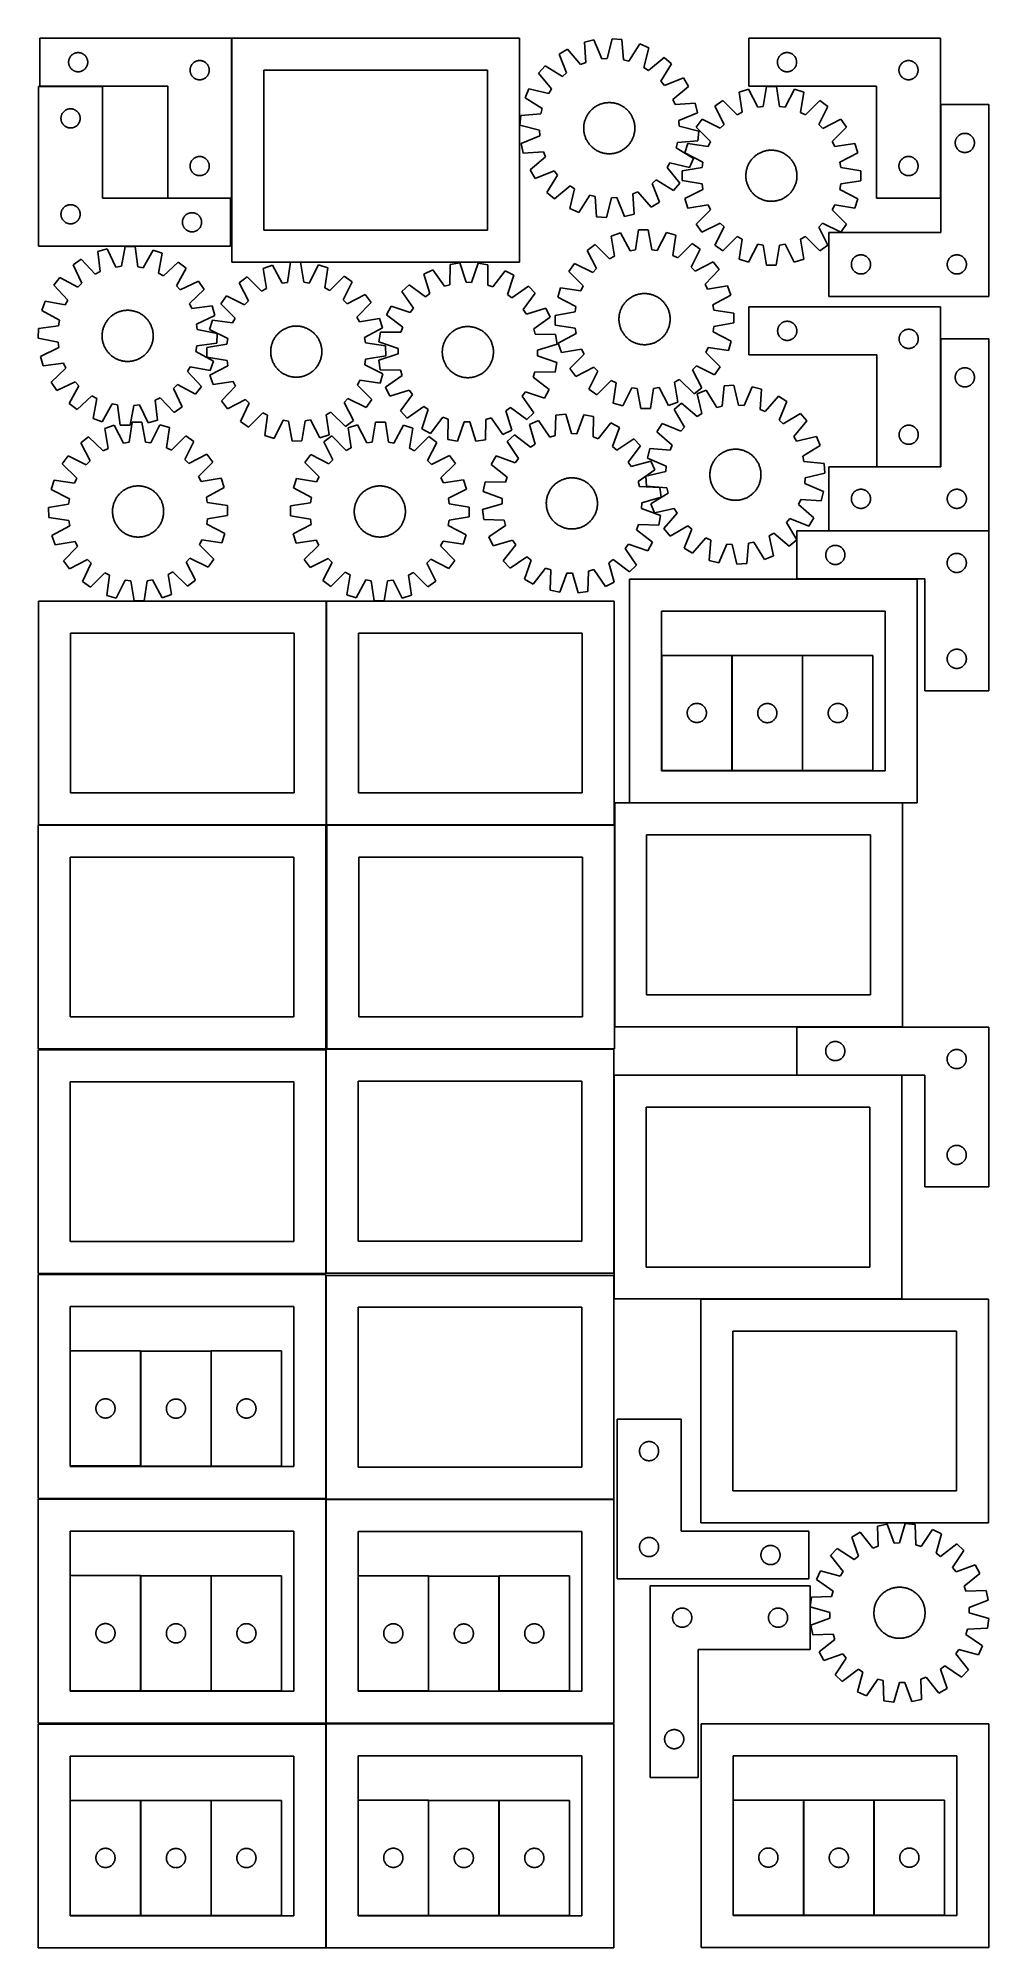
# Model space of a CAD drawing. Header units: millimetres. Extents: x 7 to 1493, y 7 to 2993.
import ezdxf

# ---------------------------------------------------------------- set-up
doc = ezdxf.new("R2010")
doc.units = ezdxf.units.MM
doc.layers.add('CUT', color=7, linetype='CONTINUOUS', true_color=0x000000)

msp = doc.modelspace()

# ---------------------------------------------------------------- linework, layer by layer
at = {"layer": 'CUT'}
for p, q in [((309.062799, 2993.452704), (9.062799, 2993.452704)), ((9.062799, 2993.452704), (9.062799, 2918.452704)), ((309.062799, 2743.452704), (309.062799, 2993.452704)), ((759.396215, 2993.373867), (309.396215, 2993.373867)), ((309.396215, 2993.373867), (309.396215, 2643.373867)), ((759.396215, 2643.373867), (759.396215, 2993.373867)), ((875.898939, 2990.657202), (860.907179, 2987.196322)), ((860.907179, 2987.196322), (862.94761, 2955.497561)), ((887.959941, 2961.271712), (875.898939, 2990.657202)), ((904.368298, 2992.647538), (896.513407, 2961.869698)), ((919.695779, 2991.306323), (904.368298, 2992.647538)), ((922.085858, 2959.632007), (919.695779, 2991.306323)), ((1417.89538, 2993.471747), (1117.89538, 2993.471747)), ((1117.89538, 2993.471747), (1117.89538, 2918.471747)), ((1417.89538, 2743.471747), (1417.89538, 2993.471747)), ((54.082688, 2956.724886), (54.142301, 2957.495019)), ((54.142301, 2957.495019), (54.241481, 2958.261063)), ((54.241481, 2958.261063), (54.379964, 2959.020985)), ((54.379964, 2959.020985), (54.557383, 2959.772771)), ((54.557383, 2959.772771), (54.773268, 2960.514427)), ((54.773268, 2960.514427), (55.027047, 2961.243986)), ((55.027047, 2961.243986), (55.318046, 2961.959513)), ((55.318046, 2961.959513), (55.645493, 2962.659111)), ((55.645493, 2962.659111), (56.008521, 2963.340925)), ((56.008521, 2963.340925), (56.406166, 2964.003147)), ((56.406166, 2964.003147), (56.837374, 2964.644021)), ((56.837374, 2964.644021), (57.301002, 2965.261847)), ((57.301002, 2965.261847), (57.79582, 2965.854986)), ((57.79582, 2965.854986), (58.320516, 2966.421867)), ((58.320516, 2966.421867), (58.873699, 2966.960985)), ((58.873699, 2966.960985), (59.453901, 2967.470911)), ((59.453901, 2967.470911), (60.059585, 2967.950293)), ((60.059585, 2967.950293), (60.689143, 2968.39786)), ((60.689143, 2968.39786), (61.340907, 2968.812424)), ((61.340907, 2968.812424), (62.013148, 2969.192886)), ((62.013148, 2969.192886), (62.704083, 2969.538238)), ((62.704083, 2969.538238), (63.411881, 2969.847564)), ((63.411881, 2969.847564), (64.134663, 2970.120043)), ((64.134663, 2970.120043), (64.870515, 2970.354952)), ((64.870515, 2970.354952), (65.617483, 2970.55167)), ((65.617483, 2970.55167), (66.373588, 2970.709674)), ((66.373588, 2970.709674), (67.136824, 2970.828544)), ((67.136824, 2970.828544), (67.905167, 2970.907967)), ((67.905167, 2970.907967), (68.67658, 2970.947731)), ((68.67658, 2970.947731), (69.449018, 2970.947731)), ((69.449018, 2970.947731), (70.220431, 2970.907967)), ((70.220431, 2970.907967), (70.988774, 2970.828544)), ((70.988774, 2970.828544), (71.752011, 2970.709674)), ((71.752011, 2970.709674), (72.508115, 2970.55167)), ((72.508115, 2970.55167), (73.255084, 2970.354952)), ((73.255084, 2970.354952), (73.990935, 2970.120043)), ((73.990935, 2970.120043), (74.713718, 2969.847564)), ((74.713718, 2969.847564), (75.421515, 2969.538238)), ((75.421515, 2969.538238), (76.11245, 2969.192886)), ((76.11245, 2969.192886), (76.784691, 2968.812424)), ((76.784691, 2968.812424), (77.436455, 2968.39786)), ((77.436455, 2968.39786), (78.066013, 2967.950293)), ((78.066013, 2967.950293), (78.671697, 2967.470911)), ((78.671697, 2967.470911), (79.251899, 2966.960985)), ((79.251899, 2966.960985), (79.805082, 2966.421867)), ((79.805082, 2966.421867), (80.329778, 2965.854986)), ((80.329778, 2965.854986), (80.824596, 2965.261847)), ((80.824596, 2965.261847), (81.288224, 2964.644021)), ((81.288224, 2964.644021), (81.719433, 2964.003147)), ((81.719433, 2964.003147), (82.117078, 2963.340925)), ((82.117078, 2963.340925), (82.480105, 2962.659111)), ((82.480105, 2962.659111), (82.807553, 2961.959513)), ((82.807553, 2961.959513), (83.098551, 2961.243986)), ((83.098551, 2961.243986), (83.35233, 2960.514427)), ((83.35233, 2960.514427), (83.568215, 2959.772771)), ((83.568215, 2959.772771), (83.745634, 2959.020985)), ((83.745634, 2959.020985), (83.884118, 2958.261063)), ((83.884118, 2958.261063), (83.983297, 2957.495019)), ((83.983297, 2957.495019), (84.042911, 2956.724886)), ((252.704083, 2957.038238), (253.411881, 2957.347564)), ((253.411881, 2957.347564), (254.134663, 2957.620043)), ((254.134663, 2957.620043), (254.870515, 2957.854952)), ((254.870515, 2957.854952), (255.617483, 2958.05167)), ((255.617483, 2958.05167), (256.373588, 2958.209674)), ((256.373588, 2958.209674), (257.136824, 2958.328544)), ((257.136824, 2958.328544), (257.905167, 2958.407967)), ((257.905167, 2958.407967), (258.67658, 2958.447731)), ((258.67658, 2958.447731), (259.449018, 2958.447731)), ((259.449018, 2958.447731), (260.220431, 2958.407967)), ((260.220431, 2958.407967), (260.988774, 2958.328544)), ((260.988774, 2958.328544), (261.752011, 2958.209674)), ((261.752011, 2958.209674), (262.508115, 2958.05167)), ((262.508115, 2958.05167), (263.255084, 2957.854952)), ((263.255084, 2957.854952), (263.990935, 2957.620043)), ((263.990935, 2957.620043), (264.713718, 2957.347564)), ((264.713718, 2957.347564), (265.421515, 2957.038238)), ((834.446258, 2976.505883), (821.257718, 2968.581682)), ((821.257718, 2968.581682), (832.993739, 2939.064897)), ((854.997568, 2952.285677), (834.446258, 2976.505883)), ((896.513407, 2961.869698), (887.959941, 2961.271712)), ((930.405475, 2957.557559), (922.085858, 2959.632007)), ((947.386796, 2984.40173), (930.405475, 2957.557559)), ((961.549639, 2978.389706), (947.386796, 2984.40173)), ((954.034837, 2947.527066), (961.549639, 2978.389706)), ((985.751724, 2963.266053), (961.306223, 2942.983246)), ((997.36357, 2953.171719), (985.751724, 2963.266053)), ((1162.915268, 2956.743929), (1162.974882, 2957.514062)), ((1162.974882, 2957.514062), (1163.074061, 2958.280106)), ((1163.074061, 2958.280106), (1163.212544, 2959.040028)), ((1163.212544, 2959.040028), (1163.389964, 2959.791814)), ((1163.389964, 2959.791814), (1163.605849, 2960.53347)), ((1163.605849, 2960.53347), (1163.859627, 2961.263029)), ((1163.859627, 2961.263029), (1164.150626, 2961.978556)), ((1164.150626, 2961.978556), (1164.478073, 2962.678154)), ((1164.478073, 2962.678154), (1164.841101, 2963.359968)), ((1164.841101, 2963.359968), (1165.238746, 2964.02219)), ((1165.238746, 2964.02219), (1165.669955, 2964.663064)), ((1165.669955, 2964.663064), (1166.133583, 2965.28089)), ((1166.133583, 2965.28089), (1166.628401, 2965.874029)), ((1166.628401, 2965.874029), (1167.153097, 2966.44091)), ((1167.153097, 2966.44091), (1167.70628, 2966.980028)), ((1167.70628, 2966.980028), (1168.286482, 2967.489954)), ((1168.286482, 2967.489954), (1168.892166, 2967.969336)), ((1168.892166, 2967.969336), (1169.521724, 2968.416903)), ((1169.521724, 2968.416903), (1170.173488, 2968.831467)), ((1170.173488, 2968.831467), (1170.845729, 2969.211929)), ((1170.845729, 2969.211929), (1171.536664, 2969.557281)), ((1171.536664, 2969.557281), (1172.244461, 2969.866607)), ((1172.244461, 2969.866607), (1172.967244, 2970.139086)), ((1172.967244, 2970.139086), (1173.703095, 2970.373995)), ((1173.703095, 2970.373995), (1174.450064, 2970.570713)), ((1174.450064, 2970.570713), (1175.206168, 2970.728717)), ((1175.206168, 2970.728717), (1175.969404, 2970.847587)), ((1175.969404, 2970.847587), (1176.737748, 2970.92701)), ((1176.737748, 2970.92701), (1177.509161, 2970.966774)), ((1177.509161, 2970.966774), (1178.281598, 2970.966774)), ((1178.281598, 2970.966774), (1179.053012, 2970.92701)), ((1179.053012, 2970.92701), (1179.821355, 2970.847587)), ((1179.821355, 2970.847587), (1180.584591, 2970.728717)), ((1180.584591, 2970.728717), (1181.340696, 2970.570713)), ((1181.340696, 2970.570713), (1182.087664, 2970.373995)), ((1182.087664, 2970.373995), (1182.823515, 2970.139086)), ((1182.823515, 2970.139086), (1183.546298, 2969.866607)), ((1183.546298, 2969.866607), (1184.254096, 2969.557281)), ((1184.254096, 2969.557281), (1184.945031, 2969.211929)), ((1184.945031, 2969.211929), (1185.617272, 2968.831467)), ((1185.617272, 2968.831467), (1186.269036, 2968.416903)), ((1186.269036, 2968.416903), (1186.898594, 2967.969336)), ((1186.898594, 2967.969336), (1187.504277, 2967.489954)), ((1187.504277, 2967.489954), (1188.08448, 2966.980028)), ((1188.08448, 2966.980028), (1188.637663, 2966.44091)), ((1188.637663, 2966.44091), (1189.162359, 2965.874029)), ((1189.162359, 2965.874029), (1189.657177, 2965.28089)), ((1189.657177, 2965.28089), (1190.120805, 2964.663064)), ((1190.120805, 2964.663064), (1190.552013, 2964.02219)), ((1190.552013, 2964.02219), (1190.949658, 2963.359968)), ((1190.949658, 2963.359968), (1191.312686, 2962.678154)), ((1191.312686, 2962.678154), (1191.640133, 2961.978556)), ((1191.640133, 2961.978556), (1191.931132, 2961.263029)), ((1191.931132, 2961.263029), (1192.18491, 2960.53347)), ((1192.18491, 2960.53347), (1192.400796, 2959.791814)), ((1192.400796, 2959.791814), (1192.578215, 2959.040028)), ((1192.578215, 2959.040028), (1192.716698, 2958.280106)), ((1192.716698, 2958.280106), (1192.815878, 2957.514062)), ((1192.815878, 2957.514062), (1192.875491, 2956.743929)), ((1361.536664, 2957.057281), (1362.244461, 2957.366607)), ((1362.244461, 2957.366607), (1362.967244, 2957.639086)), ((1362.967244, 2957.639086), (1363.703095, 2957.873995)), ((1363.703095, 2957.873995), (1364.450064, 2958.070713)), ((1364.450064, 2958.070713), (1365.206168, 2958.228717)), ((1365.206168, 2958.228717), (1365.969404, 2958.347587)), ((1365.969404, 2958.347587), (1366.737748, 2958.42701)), ((1366.737748, 2958.42701), (1367.509161, 2958.466774)), ((1367.509161, 2958.466774), (1368.281598, 2958.466774)), ((1368.281598, 2958.466774), (1369.053012, 2958.42701)), ((1369.053012, 2958.42701), (1369.821355, 2958.347587)), ((1369.821355, 2958.347587), (1370.584591, 2958.228717)), ((1370.584591, 2958.228717), (1371.340696, 2958.070713)), ((1371.340696, 2958.070713), (1372.087664, 2957.873995)), ((1372.087664, 2957.873995), (1372.823515, 2957.639086)), ((1372.823515, 2957.639086), (1373.546298, 2957.366607)), ((1373.546298, 2957.366607), (1374.254096, 2957.057281)), ((54.062799, 2955.952704), (54.082688, 2956.724886)), ((54.082688, 2955.180523), (54.062799, 2955.952704)), ((54.142301, 2954.410389), (54.082688, 2955.180523)), ((54.241481, 2953.644346), (54.142301, 2954.410389)), ((54.379964, 2952.884423), (54.241481, 2953.644346)), ((54.557383, 2952.132638), (54.379964, 2952.884423)), ((54.773268, 2951.390982), (54.557383, 2952.132638)), ((55.027047, 2950.661423), (54.773268, 2951.390982)), ((55.318046, 2949.945896), (55.027047, 2950.661423)), ((55.645493, 2949.246297), (55.318046, 2949.945896)), ((56.008521, 2948.564483), (55.645493, 2949.246297)), ((56.406166, 2947.902261), (56.008521, 2948.564483)), ((56.837374, 2947.261388), (56.406166, 2947.902261)), ((57.301002, 2946.643562), (56.837374, 2947.261388)), ((57.79582, 2946.050423), (57.301002, 2946.643562)), ((58.320516, 2945.483542), (57.79582, 2946.050423)), ((58.873699, 2944.944424), (58.320516, 2945.483542)), ((59.453901, 2944.434498), (58.873699, 2944.944424)), ((60.059585, 2943.955116), (59.453901, 2944.434498)), ((60.689143, 2943.507549), (60.059585, 2943.955116)), ((61.340907, 2943.092985), (60.689143, 2943.507549)), ((62.013148, 2942.712522), (61.340907, 2943.092985)), ((62.704083, 2942.36717), (62.013148, 2942.712522)), ((63.411881, 2942.057845), (62.704083, 2942.36717)), ((64.134663, 2941.785366), (63.411881, 2942.057845)), ((64.870515, 2941.550456), (64.134663, 2941.785366)), ((65.617483, 2941.353739), (64.870515, 2941.550456)), ((66.373588, 2941.195735), (65.617483, 2941.353739)), ((67.136824, 2941.076864), (66.373588, 2941.195735)), ((67.905167, 2940.997441), (67.136824, 2941.076864)), ((68.67658, 2940.957677), (67.905167, 2940.997441)), ((69.449018, 2940.957677), (68.67658, 2940.957677)), ((70.220431, 2940.997441), (69.449018, 2940.957677)), ((70.988774, 2941.076864), (70.220431, 2940.997441)), ((71.752011, 2941.195735), (70.988774, 2941.076864)), ((72.508115, 2941.353739), (71.752011, 2941.195735)), ((73.255084, 2941.550456), (72.508115, 2941.353739)), ((73.990935, 2941.785366), (73.255084, 2941.550456)), ((74.713718, 2942.057845), (73.990935, 2941.785366)), ((75.421515, 2942.36717), (74.713718, 2942.057845)), ((76.11245, 2942.712522), (75.421515, 2942.36717)), ((76.784691, 2943.092985), (76.11245, 2942.712522)), ((77.436455, 2943.507549), (76.784691, 2943.092985)), ((78.066013, 2943.955116), (77.436455, 2943.507549)), ((78.671697, 2944.434498), (78.066013, 2943.955116)), ((79.251899, 2944.944424), (78.671697, 2944.434498)), ((79.805082, 2945.483542), (79.251899, 2944.944424)), ((80.329778, 2946.050423), (79.805082, 2945.483542)), ((80.824596, 2946.643562), (80.329778, 2946.050423)), ((81.288224, 2947.261388), (80.824596, 2946.643562)), ((81.719433, 2947.902261), (81.288224, 2947.261388)), ((82.117078, 2948.564483), (81.719433, 2947.902261)), ((82.480105, 2949.246297), (82.117078, 2948.564483)), ((82.807553, 2949.945896), (82.480105, 2949.246297)), ((83.098551, 2950.661423), (82.807553, 2949.945896)), ((83.35233, 2951.390982), (83.098551, 2950.661423)), ((83.568215, 2952.132638), (83.35233, 2951.390982)), ((83.745634, 2952.884423), (83.568215, 2952.132638)), ((83.884118, 2953.644346), (83.745634, 2952.884423)), ((83.983297, 2954.410389), (83.884118, 2953.644346)), ((84.042911, 2955.180523), (83.983297, 2954.410389)), ((84.042911, 2956.724886), (84.062799, 2955.952704)), ((84.062799, 2955.952704), (84.042911, 2955.180523)), ((244.062799, 2943.452704), (244.082688, 2944.224886)), ((244.082688, 2942.680523), (244.062799, 2943.452704)), ((244.082688, 2944.224886), (244.142301, 2944.995019)), ((244.142301, 2941.910389), (244.082688, 2942.680523)), ((244.142301, 2944.995019), (244.241481, 2945.761063)), ((244.241481, 2941.144346), (244.142301, 2941.910389)), ((244.241481, 2945.761063), (244.379964, 2946.520985)), ((244.379964, 2940.384423), (244.241481, 2941.144346)), ((244.379964, 2946.520985), (244.557383, 2947.272771)), ((244.557383, 2939.632638), (244.379964, 2940.384423)), ((244.557383, 2947.272771), (244.773268, 2948.014427)), ((244.773268, 2938.890982), (244.557383, 2939.632638)), ((244.773268, 2948.014427), (245.027047, 2948.743986)), ((245.027047, 2938.161423), (244.773268, 2938.890982)), ((245.027047, 2948.743986), (245.318046, 2949.459513)), ((245.318046, 2937.445896), (245.027047, 2938.161423)), ((245.318046, 2949.459513), (245.645493, 2950.159111)), ((245.645493, 2936.746297), (245.318046, 2937.445896)), ((245.645493, 2950.159111), (246.008521, 2950.840925)), ((246.008521, 2936.064483), (245.645493, 2936.746297)), ((246.008521, 2950.840925), (246.406166, 2951.503147)), ((246.406166, 2935.402261), (246.008521, 2936.064483)), ((246.406166, 2951.503147), (246.837374, 2952.144021)), ((246.837374, 2934.761388), (246.406166, 2935.402261)), ((246.837374, 2952.144021), (247.301002, 2952.761847)), ((247.301002, 2934.143562), (246.837374, 2934.761388)), ((247.301002, 2952.761847), (247.79582, 2953.354986)), ((247.79582, 2933.550423), (247.301002, 2934.143562)), ((247.79582, 2953.354986), (248.320516, 2953.921867)), ((248.320516, 2932.983542), (247.79582, 2933.550423)), ((248.320516, 2953.921867), (248.873699, 2954.460985)), ((248.873699, 2932.444424), (248.320516, 2932.983542)), ((248.873699, 2954.460985), (249.453901, 2954.970911)), ((249.453901, 2931.934498), (248.873699, 2932.444424)), ((249.453901, 2954.970911), (250.059585, 2955.450293)), ((250.059585, 2931.455116), (249.453901, 2931.934498)), ((250.059585, 2955.450293), (250.689143, 2955.89786)), ((250.689143, 2931.007549), (250.059585, 2931.455116)), ((250.689143, 2955.89786), (251.340907, 2956.312424)), ((251.340907, 2930.592985), (250.689143, 2931.007549)), ((251.340907, 2956.312424), (252.013148, 2956.692886)), ((252.013148, 2930.212522), (251.340907, 2930.592985)), ((252.013148, 2956.692886), (252.704083, 2957.038238)), ((252.704083, 2929.86717), (252.013148, 2930.212522)), ((253.411881, 2929.557845), (252.704083, 2929.86717)), ((254.134663, 2929.285366), (253.411881, 2929.557845)), ((254.870515, 2929.050456), (254.134663, 2929.285366)), ((255.617483, 2928.853739), (254.870515, 2929.050456)), ((256.373588, 2928.695735), (255.617483, 2928.853739)), ((257.136824, 2928.576864), (256.373588, 2928.695735)), ((257.905167, 2928.497441), (257.136824, 2928.576864)), ((258.67658, 2928.457677), (257.905167, 2928.497441)), ((259.449018, 2928.457677), (258.67658, 2928.457677)), ((260.220431, 2928.497441), (259.449018, 2928.457677)), ((260.988774, 2928.576864), (260.220431, 2928.497441)), ((261.752011, 2928.695735), (260.988774, 2928.576864)), ((262.508115, 2928.853739), (261.752011, 2928.695735)), ((263.255084, 2929.050456), (262.508115, 2928.853739)), ((263.990935, 2929.285366), (263.255084, 2929.050456)), ((264.713718, 2929.557845), (263.990935, 2929.285366)), ((265.421515, 2929.86717), (264.713718, 2929.557845)), ((265.421515, 2957.038238), (266.11245, 2956.692886)), ((266.11245, 2930.212522), (265.421515, 2929.86717)), ((266.11245, 2956.692886), (266.784691, 2956.312424)), ((266.784691, 2930.592985), (266.11245, 2930.212522)), ((266.784691, 2956.312424), (267.436455, 2955.89786)), ((267.436455, 2931.007549), (266.784691, 2930.592985)), ((267.436455, 2955.89786), (268.066013, 2955.450293)), ((268.066013, 2931.455116), (267.436455, 2931.007549)), ((268.066013, 2955.450293), (268.671697, 2954.970911)), ((268.671697, 2931.934498), (268.066013, 2931.455116)), ((268.671697, 2954.970911), (269.251899, 2954.460985)), ((269.251899, 2932.444424), (268.671697, 2931.934498)), ((269.251899, 2954.460985), (269.805082, 2953.921867)), ((269.805082, 2932.983542), (269.251899, 2932.444424)), ((269.805082, 2953.921867), (270.329778, 2953.354986)), ((270.329778, 2933.550423), (269.805082, 2932.983542)), ((270.329778, 2953.354986), (270.824596, 2952.761847)), ((270.824596, 2934.143562), (270.329778, 2933.550423)), ((270.824596, 2952.761847), (271.288224, 2952.144021)), ((271.288224, 2934.761388), (270.824596, 2934.143562)), ((271.288224, 2952.144021), (271.719433, 2951.503147)), ((271.719433, 2935.402261), (271.288224, 2934.761388)), ((271.719433, 2951.503147), (272.117078, 2950.840925)), ((272.117078, 2936.064483), (271.719433, 2935.402261)), ((272.117078, 2950.840925), (272.480105, 2950.159111)), ((272.480105, 2936.746297), (272.117078, 2936.064483)), ((272.480105, 2950.159111), (272.807553, 2949.459513)), ((272.807553, 2937.445896), (272.480105, 2936.746297)), ((272.807553, 2949.459513), (273.098551, 2948.743986)), ((273.098551, 2938.161423), (272.807553, 2937.445896)), ((273.098551, 2948.743986), (273.35233, 2948.014427)), ((273.35233, 2938.890982), (273.098551, 2938.161423)), ((273.35233, 2948.014427), (273.568215, 2947.272771)), ((273.568215, 2939.632638), (273.35233, 2938.890982)), ((273.568215, 2947.272771), (273.745634, 2946.520985)), ((273.745634, 2940.384423), (273.568215, 2939.632638)), ((273.745634, 2946.520985), (273.884118, 2945.761063)), ((273.884118, 2941.144346), (273.745634, 2940.384423)), ((273.884118, 2945.761063), (273.983297, 2944.995019)), ((273.983297, 2941.910389), (273.884118, 2941.144346)), ((273.983297, 2944.995019), (274.042911, 2944.224886)), ((274.042911, 2942.680523), (273.983297, 2941.910389)), ((274.042911, 2944.224886), (274.062799, 2943.452704)), ((274.062799, 2943.452704), (274.042911, 2942.680523)), ((709.396215, 2943.373867), (359.396215, 2943.373867)), ((359.396215, 2943.373867), (359.396215, 2693.373867)), ((709.396215, 2693.373867), (709.396215, 2943.373867)), ((799.395414, 2950.237597), (789.30108, 2938.625751)), ((789.30108, 2938.625751), (809.583887, 2914.18025)), ((826.425327, 2933.553515), (799.395414, 2950.237597)), ((832.993739, 2939.064897), (826.425327, 2933.553515)), ((862.94761, 2955.497561), (854.997568, 2952.285677)), ((961.306223, 2942.983246), (954.034837, 2947.527066)), ((980.679489, 2926.141806), (997.36357, 2953.171719)), ((1015.707656, 2931.309414), (986.190871, 2919.573394)), ((1023.631857, 2918.120875), (1015.707656, 2931.309414)), ((1162.89538, 2955.971747), (1162.915268, 2956.743929)), ((1162.915268, 2955.199566), (1162.89538, 2955.971747)), ((1162.974882, 2954.429432), (1162.915268, 2955.199566)), ((1163.074061, 2953.663389), (1162.974882, 2954.429432)), ((1163.212544, 2952.903466), (1163.074061, 2953.663389)), ((1163.389964, 2952.151681), (1163.212544, 2952.903466)), ((1163.605849, 2951.410025), (1163.389964, 2952.151681)), ((1163.859627, 2950.680466), (1163.605849, 2951.410025)), ((1164.150626, 2949.964939), (1163.859627, 2950.680466)), ((1164.478073, 2949.26534), (1164.150626, 2949.964939)), ((1164.841101, 2948.583526), (1164.478073, 2949.26534)), ((1165.238746, 2947.921304), (1164.841101, 2948.583526)), ((1165.669955, 2947.280431), (1165.238746, 2947.921304)), ((1166.133583, 2946.662605), (1165.669955, 2947.280431)), ((1166.628401, 2946.069466), (1166.133583, 2946.662605)), ((1167.153097, 2945.502585), (1166.628401, 2946.069466)), ((1167.70628, 2944.963467), (1167.153097, 2945.502585)), ((1168.286482, 2944.453541), (1167.70628, 2944.963467)), ((1168.892166, 2943.974159), (1168.286482, 2944.453541)), ((1169.521724, 2943.526592), (1168.892166, 2943.974159)), ((1170.173488, 2943.112028), (1169.521724, 2943.526592)), ((1170.845729, 2942.731565), (1170.173488, 2943.112028)), ((1171.536664, 2942.386213), (1170.845729, 2942.731565)), ((1172.244461, 2942.076888), (1171.536664, 2942.386213)), ((1172.967244, 2941.804409), (1172.244461, 2942.076888)), ((1173.703095, 2941.569499), (1172.967244, 2941.804409)), ((1174.450064, 2941.372782), (1173.703095, 2941.569499)), ((1175.206168, 2941.214778), (1174.450064, 2941.372782)), ((1175.969404, 2941.095907), (1175.206168, 2941.214778)), ((1176.737748, 2941.016484), (1175.969404, 2941.095907)), ((1177.509161, 2940.97672), (1176.737748, 2941.016484)), ((1178.281598, 2940.97672), (1177.509161, 2940.97672)), ((1179.053012, 2941.016484), (1178.281598, 2940.97672)), ((1179.821355, 2941.095907), (1179.053012, 2941.016484)), ((1180.584591, 2941.214778), (1179.821355, 2941.095907)), ((1181.340696, 2941.372782), (1180.584591, 2941.214778)), ((1182.087664, 2941.569499), (1181.340696, 2941.372782)), ((1182.823515, 2941.804409), (1182.087664, 2941.569499)), ((1183.546298, 2942.076888), (1182.823515, 2941.804409)), ((1184.254096, 2942.386213), (1183.546298, 2942.076888)), ((1184.945031, 2942.731565), (1184.254096, 2942.386213)), ((1185.617272, 2943.112028), (1184.945031, 2942.731565)), ((1186.269036, 2943.526592), (1185.617272, 2943.112028)), ((1186.898594, 2943.974159), (1186.269036, 2943.526592)), ((1187.504277, 2944.453541), (1186.898594, 2943.974159)), ((1188.08448, 2944.963467), (1187.504277, 2944.453541)), ((1188.637663, 2945.502585), (1188.08448, 2944.963467)), ((1189.162359, 2946.069466), (1188.637663, 2945.502585)), ((1189.657177, 2946.662605), (1189.162359, 2946.069466)), ((1190.120805, 2947.280431), (1189.657177, 2946.662605)), ((1190.552013, 2947.921304), (1190.120805, 2947.280431)), ((1190.949658, 2948.583526), (1190.552013, 2947.921304)), ((1191.312686, 2949.26534), (1190.949658, 2948.583526)), ((1191.640133, 2949.964939), (1191.312686, 2949.26534)), ((1191.931132, 2950.680466), (1191.640133, 2949.964939)), ((1192.18491, 2951.410025), (1191.931132, 2950.680466)), ((1192.400796, 2952.151681), (1192.18491, 2951.410025)), ((1192.578215, 2952.903466), (1192.400796, 2952.151681)), ((1192.716698, 2953.663389), (1192.578215, 2952.903466)), ((1192.815878, 2954.429432), (1192.716698, 2953.663389)), ((1192.875491, 2955.199566), (1192.815878, 2954.429432)), ((1192.875491, 2956.743929), (1192.89538, 2955.971747)), ((1192.89538, 2955.971747), (1192.875491, 2955.199566)), ((1352.89538, 2943.471747), (1352.915268, 2944.243929)), ((1352.915268, 2942.699566), (1352.89538, 2943.471747)), ((1352.915268, 2944.243929), (1352.974882, 2945.014062)), ((1352.974882, 2941.929432), (1352.915268, 2942.699566)), ((1352.974882, 2945.014062), (1353.074061, 2945.780106)), ((1353.074061, 2941.163389), (1352.974882, 2941.929432)), ((1353.074061, 2945.780106), (1353.212544, 2946.540028)), ((1353.212544, 2940.403466), (1353.074061, 2941.163389)), ((1353.212544, 2946.540028), (1353.389964, 2947.291814)), ((1353.389964, 2939.651681), (1353.212544, 2940.403466)), ((1353.389964, 2947.291814), (1353.605849, 2948.03347)), ((1353.605849, 2938.910025), (1353.389964, 2939.651681)), ((1353.605849, 2948.03347), (1353.859627, 2948.763029)), ((1353.859627, 2938.180466), (1353.605849, 2938.910025)), ((1353.859627, 2948.763029), (1354.150626, 2949.478556)), ((1354.150626, 2937.464939), (1353.859627, 2938.180466)), ((1354.150626, 2949.478556), (1354.478073, 2950.178154)), ((1354.478073, 2936.76534), (1354.150626, 2937.464939)), ((1354.478073, 2950.178154), (1354.841101, 2950.859968)), ((1354.841101, 2936.083526), (1354.478073, 2936.76534)), ((1354.841101, 2950.859968), (1355.238746, 2951.52219)), ((1355.238746, 2935.421304), (1354.841101, 2936.083526)), ((1355.238746, 2951.52219), (1355.669955, 2952.163064)), ((1355.669955, 2934.780431), (1355.238746, 2935.421304)), ((1355.669955, 2952.163064), (1356.133583, 2952.78089)), ((1356.133583, 2934.162605), (1355.669955, 2934.780431)), ((1356.133583, 2952.78089), (1356.628401, 2953.374029)), ((1356.628401, 2933.569466), (1356.133583, 2934.162605)), ((1356.628401, 2953.374029), (1357.153097, 2953.94091)), ((1357.153097, 2933.002585), (1356.628401, 2933.569466)), ((1357.153097, 2953.94091), (1357.70628, 2954.480028)), ((1357.70628, 2932.463467), (1357.153097, 2933.002585)), ((1357.70628, 2954.480028), (1358.286482, 2954.989954)), ((1358.286482, 2931.953541), (1357.70628, 2932.463467)), ((1358.286482, 2954.989954), (1358.892166, 2955.469336)), ((1358.892166, 2931.474159), (1358.286482, 2931.953541)), ((1358.892166, 2955.469336), (1359.521724, 2955.916903)), ((1359.521724, 2931.026592), (1358.892166, 2931.474159)), ((1359.521724, 2955.916903), (1360.173488, 2956.331467)), ((1360.173488, 2930.612028), (1359.521724, 2931.026592)), ((1360.173488, 2956.331467), (1360.845729, 2956.711929)), ((1360.845729, 2930.231565), (1360.173488, 2930.612028)), ((1360.845729, 2956.711929), (1361.536664, 2957.057281)), ((1361.536664, 2929.886213), (1360.845729, 2930.231565)), ((1362.244461, 2929.576888), (1361.536664, 2929.886213)), ((1362.967244, 2929.304409), (1362.244461, 2929.576888)), ((1363.703095, 2929.069499), (1362.967244, 2929.304409)), ((1364.450064, 2928.872782), (1363.703095, 2929.069499)), ((1365.206168, 2928.714778), (1364.450064, 2928.872782)), ((1365.969404, 2928.595907), (1365.206168, 2928.714778)), ((1366.737748, 2928.516484), (1365.969404, 2928.595907)), ((1367.509161, 2928.47672), (1366.737748, 2928.516484)), ((1368.281598, 2928.47672), (1367.509161, 2928.47672)), ((1369.053012, 2928.516484), (1368.281598, 2928.47672)), ((1369.821355, 2928.595907), (1369.053012, 2928.516484)), ((1370.584591, 2928.714778), (1369.821355, 2928.595907)), ((1371.340696, 2928.872782), (1370.584591, 2928.714778)), ((1372.087664, 2929.069499), (1371.340696, 2928.872782)), ((1372.823515, 2929.304409), (1372.087664, 2929.069499)), ((1373.546298, 2929.576888), (1372.823515, 2929.304409)), ((1374.254096, 2929.886213), (1373.546298, 2929.576888)), ((1374.254096, 2957.057281), (1374.945031, 2956.711929)), ((1374.945031, 2930.231565), (1374.254096, 2929.886213)), ((1374.945031, 2956.711929), (1375.617272, 2956.331467)), ((1375.617272, 2930.612028), (1374.945031, 2930.231565)), ((1375.617272, 2956.331467), (1376.269036, 2955.916903)), ((1376.269036, 2931.026592), (1375.617272, 2930.612028)), ((1376.269036, 2955.916903), (1376.898594, 2955.469336)), ((1376.898594, 2931.474159), (1376.269036, 2931.026592)), ((1376.898594, 2955.469336), (1377.504277, 2954.989954)), ((1377.504277, 2931.953541), (1376.898594, 2931.474159)), ((1377.504277, 2954.989954), (1378.08448, 2954.480028)), ((1378.08448, 2932.463467), (1377.504277, 2931.953541)), ((1378.08448, 2954.480028), (1378.637663, 2953.94091)), ((1378.637663, 2933.002585), (1378.08448, 2932.463467)), ((1378.637663, 2953.94091), (1379.162359, 2953.374029)), ((1379.162359, 2933.569466), (1378.637663, 2933.002585)), ((1379.162359, 2953.374029), (1379.657177, 2952.78089)), ((1379.657177, 2934.162605), (1379.162359, 2933.569466)), ((1379.657177, 2952.78089), (1380.120805, 2952.163064)), ((1380.120805, 2934.780431), (1379.657177, 2934.162605)), ((1380.120805, 2952.163064), (1380.552013, 2951.52219)), ((1380.552013, 2935.421304), (1380.120805, 2934.780431)), ((1380.552013, 2951.52219), (1380.949658, 2950.859968)), ((1380.949658, 2936.083526), (1380.552013, 2935.421304)), ((1380.949658, 2950.859968), (1381.312686, 2950.178154)), ((1381.312686, 2936.76534), (1380.949658, 2936.083526)), ((1381.312686, 2950.178154), (1381.640133, 2949.478556)), ((1381.640133, 2937.464939), (1381.312686, 2936.76534)), ((1381.640133, 2949.478556), (1381.931132, 2948.763029)), ((1381.931132, 2938.180466), (1381.640133, 2937.464939)), ((1381.931132, 2948.763029), (1382.18491, 2948.03347)), ((1382.18491, 2938.910025), (1381.931132, 2938.180466)), ((1382.18491, 2948.03347), (1382.400796, 2947.291814)), ((1382.400796, 2939.651681), (1382.18491, 2938.910025)), ((1382.400796, 2947.291814), (1382.578215, 2946.540028)), ((1382.578215, 2940.403466), (1382.400796, 2939.651681)), ((1382.578215, 2946.540028), (1382.716698, 2945.780106)), ((1382.716698, 2941.163389), (1382.578215, 2940.403466)), ((1382.716698, 2945.780106), (1382.815878, 2945.014062)), ((1382.815878, 2941.929432), (1382.716698, 2941.163389)), ((1382.815878, 2945.014062), (1382.875491, 2944.243929)), ((1382.875491, 2942.699566), (1382.815878, 2941.929432)), ((1382.875491, 2944.243929), (1382.89538, 2943.471747)), ((1382.89538, 2943.471747), (1382.875491, 2942.699566)), ((107.141906, 2918.053284), (7.141906, 2918.053284)), ((7.141906, 2918.053284), (7.141906, 2668.053284)), ((9.062799, 2918.452704), (209.062799, 2918.452704)), ((107.141906, 2743.053284), (107.141906, 2918.053284)), ((209.062799, 2918.452704), (209.062799, 2743.452704)), ((774.177427, 2914.423665), (768.165403, 2900.260822)), ((768.165403, 2900.260822), (795.009574, 2883.279502)), ((805.040066, 2906.908863), (774.177427, 2914.423665)), ((809.583887, 2914.18025), (805.040066, 2906.908863)), ((986.190871, 2919.573394), (980.679489, 2926.141806)), ((999.41165, 2897.569565), (1023.631857, 2918.120875)), ((1002.623535, 2889.619523), (999.41165, 2897.569565)), ((1117.580336, 2913.666652), (1102.946093, 2908.915915)), ((1102.946093, 2908.915915), (1107.733781, 2877.514437)), ((1132.149628, 2885.440592), (1117.580336, 2913.666652)), ((1117.89538, 2918.471747), (1317.89538, 2918.471747)), ((1145.768985, 2918.123764), (1140.618757, 2886.779707)), ((1161.155035, 2918.119754), (1145.768985, 2918.123764)), ((1166.288924, 2886.773017), (1161.155035, 2918.119754)), ((1189.341358, 2913.647948), (1174.757353, 2885.429486)), ((1203.973121, 2908.889583), (1189.341358, 2913.647948)), ((1199.169065, 2877.490605), (1203.973121, 2908.889583)), ((1317.89538, 2918.471747), (1317.89538, 2743.471747)), ((42.141906, 2868.053284), (42.161795, 2868.825466)), ((42.161795, 2867.281103), (42.141906, 2868.053284)), ((42.161795, 2868.825466), (42.221408, 2869.595599)), ((42.221408, 2869.595599), (42.320587, 2870.361643)), ((42.320587, 2870.361643), (42.459071, 2871.121565)), ((42.459071, 2871.121565), (42.63649, 2871.873351)), ((42.63649, 2871.873351), (42.852375, 2872.615007)), ((42.852375, 2872.615007), (43.106154, 2873.344566)), ((43.106154, 2873.344566), (43.397152, 2874.060093)), ((43.397152, 2874.060093), (43.7246, 2874.759691)), ((43.7246, 2874.759691), (44.087627, 2875.441505)), ((44.087627, 2875.441505), (44.485272, 2876.103727)), ((44.485272, 2876.103727), (44.916481, 2876.744601)), ((44.916481, 2876.744601), (45.380109, 2877.362427)), ((45.380109, 2877.362427), (45.874927, 2877.955566)), ((45.874927, 2877.955566), (46.399623, 2878.522447)), ((46.399623, 2878.522447), (46.952806, 2879.061565)), ((46.952806, 2879.061565), (47.533008, 2879.571491)), ((47.533008, 2879.571491), (48.138692, 2880.050873)), ((48.138692, 2880.050873), (48.76825, 2880.49844)), ((48.76825, 2880.49844), (49.420014, 2880.913004)), ((49.420014, 2880.913004), (50.092255, 2881.293466)), ((50.092255, 2881.293466), (50.78319, 2881.638818)), ((50.78319, 2881.638818), (51.490987, 2881.948144)), ((51.490987, 2881.948144), (52.21377, 2882.220623)), ((52.21377, 2882.220623), (52.949621, 2882.455533)), ((52.949621, 2882.455533), (53.69659, 2882.65225)), ((53.69659, 2882.65225), (54.452694, 2882.810254)), ((54.452694, 2882.810254), (55.215931, 2882.929125)), ((55.215931, 2882.929125), (55.984274, 2883.008547)), ((55.984274, 2883.008547), (56.755687, 2883.048311)), ((56.755687, 2883.048311), (57.528125, 2883.048311)), ((57.528125, 2883.048311), (58.299538, 2883.008547)), ((58.299538, 2883.008547), (59.067881, 2882.929125)), ((59.067881, 2882.929125), (59.831117, 2882.810254)), ((59.831117, 2882.810254), (60.587222, 2882.65225)), ((60.587222, 2882.65225), (61.33419, 2882.455533)), ((61.33419, 2882.455533), (62.070042, 2882.220623)), ((62.070042, 2882.220623), (62.792824, 2881.948144)), ((62.792824, 2881.948144), (63.500622, 2881.638818)), ((63.500622, 2881.638818), (64.191557, 2881.293466)), ((64.191557, 2881.293466), (64.863798, 2880.913004)), ((64.863798, 2880.913004), (65.515562, 2880.49844)), ((65.515562, 2880.49844), (66.14512, 2880.050873)), ((66.14512, 2880.050873), (66.750804, 2879.571491)), ((66.750804, 2879.571491), (67.331006, 2879.061565)), ((67.331006, 2879.061565), (67.884189, 2878.522447)), ((67.884189, 2878.522447), (68.408885, 2877.955566)), ((68.408885, 2877.955566), (68.903703, 2877.362427)), ((68.903703, 2877.362427), (69.367331, 2876.744601)), ((69.367331, 2876.744601), (69.798539, 2876.103727)), ((69.798539, 2876.103727), (70.196184, 2875.441505)), ((70.196184, 2875.441505), (70.559212, 2874.759691)), ((70.559212, 2874.759691), (70.886659, 2874.060093)), ((70.886659, 2874.060093), (71.177658, 2873.344566)), ((71.177658, 2873.344566), (71.431437, 2872.615007)), ((71.431437, 2872.615007), (71.647322, 2871.873351)), ((71.647322, 2871.873351), (71.824741, 2871.121565)), ((71.824741, 2871.121565), (71.963224, 2870.361643)), ((71.963224, 2870.361643), (72.062404, 2869.595599)), ((72.062404, 2869.595599), (72.122017, 2868.825466)), ((72.122017, 2868.825466), (72.141906, 2868.053284)), ((72.141906, 2868.053284), (72.122017, 2867.281103)), ((761.26081, 2872.569805), (759.919594, 2857.242324)), ((792.935126, 2874.959884), (761.26081, 2872.569805)), ((795.009574, 2883.279502), (792.935126, 2874.959884)), ((862.44136, 2866.89279), (862.904977, 2868.060722)), ((862.904977, 2868.060722), (863.405051, 2869.213516)), ((863.405051, 2869.213516), (863.941089, 2870.350033)), ((863.941089, 2870.350033), (864.51256, 2871.469151)), ((864.51256, 2871.469151), (865.118902, 2872.569768)), ((865.118902, 2872.569768), (865.759516, 2873.650795)), ((865.759516, 2873.650795), (866.43377, 2874.711167)), ((866.43377, 2874.711167), (867.140998, 2875.749837)), ((867.140998, 2875.749837), (867.880503, 2876.76578)), ((867.880503, 2876.76578), (868.651554, 2877.757993)), ((868.651554, 2877.757993), (869.453391, 2878.725497)), ((869.453391, 2878.725497), (870.285223, 2879.667337)), ((870.285223, 2879.667337), (871.146228, 2880.582584)), ((871.146228, 2880.582584), (872.035556, 2881.470335)), ((872.035556, 2881.470335), (872.952331, 2882.329714)), ((872.952331, 2882.329714), (873.895647, 2883.159871)), ((873.895647, 2883.159871), (874.864573, 2883.959989)), ((874.864573, 2883.959989), (875.858154, 2884.729277)), ((875.858154, 2884.729277), (876.875408, 2885.466976)), ((876.875408, 2885.466976), (877.915332, 2886.172359)), ((877.915332, 2886.172359), (878.9769, 2886.844729)), ((878.9769, 2886.844729), (880.059063, 2887.483423)), ((880.059063, 2887.483423), (881.160755, 2888.087809)), ((881.160755, 2888.087809), (882.280886, 2888.657293)), ((882.280886, 2888.657293), (883.418353, 2889.191311)), ((883.418353, 2889.191311), (884.572033, 2889.689337)), ((884.572033, 2889.689337), (885.740787, 2890.15088)), ((885.740787, 2890.15088), (886.923461, 2890.575483)), ((886.923461, 2890.575483), (888.118889, 2890.962728)), ((888.118889, 2890.962728), (889.325891, 2891.312232)), ((889.325891, 2891.312232), (890.543276, 2891.623652)), ((890.543276, 2891.623652), (891.769841, 2891.896678)), ((891.769841, 2891.896678), (893.004378, 2892.131043)), ((893.004378, 2892.131043), (894.245666, 2892.326514)), ((894.245666, 2892.326514), (895.492483, 2892.482899)), ((895.492483, 2892.482899), (896.743596, 2892.600044)), ((896.743596, 2892.600044), (897.997771, 2892.677832)), ((897.997771, 2892.677832), (899.253771, 2892.716187)), ((899.253771, 2892.716187), (900.510356, 2892.715071)), ((900.510356, 2892.715071), (901.766286, 2892.674486)), ((901.766286, 2892.674486), (903.020321, 2892.594471)), ((903.020321, 2892.594471), (904.271224, 2892.475105)), ((904.271224, 2892.475105), (905.517761, 2892.316506)), ((905.517761, 2892.316506), (906.7587, 2892.118831)), ((906.7587, 2892.118831), (907.992818, 2891.882275)), ((907.992818, 2891.882275), (909.218897, 2891.60707)), ((909.218897, 2891.60707), (910.435727, 2891.29349)), ((910.435727, 2891.29349), (911.642106, 2890.941842)), ((911.642106, 2890.941842), (912.836845, 2890.552475)), ((912.836845, 2890.552475), (914.018763, 2890.125773)), ((914.018763, 2890.125773), (915.186696, 2889.662155)), ((915.186696, 2889.662155), (916.339489, 2889.162081)), ((916.339489, 2889.162081), (917.476006, 2888.626044)), ((917.476006, 2888.626044), (918.595125, 2888.054572)), ((918.595125, 2888.054572), (919.695741, 2887.44823)), ((919.695741, 2887.44823), (920.776769, 2886.807616)), ((920.776769, 2886.807616), (921.837141, 2886.133362)), ((921.837141, 2886.133362), (922.87581, 2885.426134)), ((922.87581, 2885.426134), (923.891753, 2884.68663)), ((923.891753, 2884.68663), (924.883966, 2883.915578)), ((924.883966, 2883.915578), (925.85147, 2883.113741)), ((925.85147, 2883.113741), (926.793311, 2882.28191)), ((926.793311, 2882.28191), (927.708558, 2881.420905)), ((927.708558, 2881.420905), (928.596309, 2880.531576)), ((928.596309, 2880.531576), (929.455687, 2879.614802)), ((929.455687, 2879.614802), (930.285845, 2878.671486)), ((930.285845, 2878.671486), (931.085962, 2877.702559)), ((931.085962, 2877.702559), (931.855251, 2876.708979)), ((931.855251, 2876.708979), (932.59295, 2875.691724)), ((932.59295, 2875.691724), (933.298333, 2874.6518)), ((933.298333, 2874.6518), (933.970703, 2873.590233)), ((933.970703, 2873.590233), (934.609396, 2872.508069)), ((934.609396, 2872.508069), (935.213783, 2871.406378)), ((935.213783, 2871.406378), (935.783266, 2870.286246)), ((935.783266, 2870.286246), (936.317285, 2869.148779)), ((936.317285, 2869.148779), (936.815311, 2867.9951)), ((936.815311, 2867.9951), (937.276853, 2866.826346)), ((1034.322295, 2891.659953), (1002.623535, 2889.619523)), ((1008.397686, 2864.607192), (1037.783175, 2876.668194)), ((1037.783175, 2876.668194), (1034.322295, 2891.659953)), ((1077.514418, 2895.966178), (1065.064485, 2886.925729)), ((1065.064485, 2886.925729), (1079.321437, 2858.540626)), ((1100.092971, 2873.623758), (1077.514418, 2895.966178)), ((1107.733781, 2877.514437), (1100.092971, 2873.623758)), ((1140.618757, 2886.779707), (1132.149628, 2885.440592)), ((1174.757353, 2885.429486), (1166.288924, 2886.773017)), ((1206.807846, 2873.595944), (1199.169065, 2877.490605)), ((1229.398043, 2895.92659), (1206.807846, 2873.595944)), ((1227.571515, 2858.501985), (1241.843262, 2886.879652)), ((1241.843262, 2886.879652), (1229.398043, 2895.92659)), ((1493.486517, 2889.641909), (1418.486517, 2889.641909)), ((1418.486517, 2889.641909), (1418.486517, 2689.641909)), ((1493.486517, 2589.641909), (1493.486517, 2889.641909)), ((42.221408, 2866.510969), (42.161795, 2867.281103)), ((42.320587, 2865.744926), (42.221408, 2866.510969)), ((42.459071, 2864.985003), (42.320587, 2865.744926)), ((42.63649, 2864.233218), (42.459071, 2864.985003)), ((42.852375, 2863.491562), (42.63649, 2864.233218)), ((43.106154, 2862.762003), (42.852375, 2863.491562)), ((43.397152, 2862.046476), (43.106154, 2862.762003)), ((43.7246, 2861.346878), (43.397152, 2862.046476)), ((44.087627, 2860.665063), (43.7246, 2861.346878)), ((44.485272, 2860.002842), (44.087627, 2860.665063)), ((44.916481, 2859.361968), (44.485272, 2860.002842)), ((45.380109, 2858.744142), (44.916481, 2859.361968)), ((45.874927, 2858.151003), (45.380109, 2858.744142)), ((46.399623, 2857.584122), (45.874927, 2858.151003)), ((46.952806, 2857.045004), (46.399623, 2857.584122)), ((47.533008, 2856.535078), (46.952806, 2857.045004)), ((48.138692, 2856.055696), (47.533008, 2856.535078)), ((48.76825, 2855.608129), (48.138692, 2856.055696)), ((49.420014, 2855.193565), (48.76825, 2855.608129)), ((50.092255, 2854.813102), (49.420014, 2855.193565)), ((50.78319, 2854.46775), (50.092255, 2854.813102)), ((51.490987, 2854.158425), (50.78319, 2854.46775)), ((52.21377, 2853.885946), (51.490987, 2854.158425)), ((52.949621, 2853.651036), (52.21377, 2853.885946)), ((53.69659, 2853.454319), (52.949621, 2853.651036)), ((54.452694, 2853.296315), (53.69659, 2853.454319)), ((55.215931, 2853.177444), (54.452694, 2853.296315)), ((55.984274, 2853.098022), (55.215931, 2853.177444)), ((56.755687, 2853.058257), (55.984274, 2853.098022)), ((57.528125, 2853.058257), (56.755687, 2853.058257)), ((58.299538, 2853.098022), (57.528125, 2853.058257)), ((59.067881, 2853.177444), (58.299538, 2853.098022)), ((59.831117, 2853.296315), (59.067881, 2853.177444)), ((60.587222, 2853.454319), (59.831117, 2853.296315)), ((61.33419, 2853.651036), (60.587222, 2853.454319)), ((62.070042, 2853.885946), (61.33419, 2853.651036)), ((62.792824, 2854.158425), (62.070042, 2853.885946)), ((63.500622, 2854.46775), (62.792824, 2854.158425)), ((64.191557, 2854.813102), (63.500622, 2854.46775)), ((64.863798, 2855.193565), (64.191557, 2854.813102)), ((65.515562, 2855.608129), (64.863798, 2855.193565)), ((66.14512, 2856.055696), (65.515562, 2855.608129)), ((66.750804, 2856.535078), (66.14512, 2856.055696)), ((67.331006, 2857.045004), (66.750804, 2856.535078)), ((67.884189, 2857.584122), (67.331006, 2857.045004)), ((68.408885, 2858.151003), (67.884189, 2857.584122)), ((68.903703, 2858.744142), (68.408885, 2858.151003)), ((69.367331, 2859.361968), (68.903703, 2858.744142)), ((69.798539, 2860.002842), (69.367331, 2859.361968)), ((70.196184, 2860.665063), (69.798539, 2860.002842)), ((70.559212, 2861.346878), (70.196184, 2860.665063)), ((70.886659, 2862.046476), (70.559212, 2861.346878)), ((71.177658, 2862.762003), (70.886659, 2862.046476)), ((71.431437, 2863.491562), (71.177658, 2862.762003)), ((71.647322, 2864.233218), (71.431437, 2863.491562)), ((71.824741, 2864.985003), (71.647322, 2864.233218)), ((71.963224, 2865.744926), (71.824741, 2864.985003)), ((72.062404, 2866.510969), (71.963224, 2865.744926)), ((72.122017, 2867.281103), (72.062404, 2866.510969)), ((759.919594, 2857.242324), (790.697434, 2849.387433)), ((791.29542, 2840.833967), (761.909931, 2828.772965)), ((790.697434, 2849.387433), (791.29542, 2840.833967)), ((859.850946, 2852.127797), (859.852061, 2853.384382)), ((859.889301, 2850.871798), (859.850946, 2852.127797)), ((859.852061, 2853.384382), (859.892647, 2854.640312)), ((859.967089, 2849.617622), (859.889301, 2850.871798)), ((859.892647, 2854.640312), (859.972662, 2855.894347)), ((860.084233, 2848.366509), (859.967089, 2849.617622)), ((859.972662, 2855.894347), (860.092028, 2857.14525)), ((860.240618, 2847.119693), (860.084233, 2848.366509)), ((860.092028, 2857.14525), (860.250626, 2858.391787)), ((860.43609, 2845.878404), (860.240618, 2847.119693)), ((860.250626, 2858.391787), (860.448302, 2859.632727)), ((860.670454, 2844.643868), (860.43609, 2845.878404)), ((860.448302, 2859.632727), (860.684858, 2860.866845)), ((860.943481, 2843.417302), (860.670454, 2844.643868)), ((860.684858, 2860.866845), (860.960062, 2862.092924)), ((861.2549, 2842.199918), (860.943481, 2843.417302)), ((860.960062, 2862.092924), (861.273643, 2863.309753)), ((861.604405, 2840.992916), (861.2549, 2842.199918)), ((861.273643, 2863.309753), (861.62529, 2864.516133)), ((861.99165, 2839.797488), (861.604405, 2840.992916)), ((861.62529, 2864.516133), (862.014657, 2865.710871)), ((862.416253, 2838.614813), (861.99165, 2839.797488)), ((862.014657, 2865.710871), (862.44136, 2866.89279)), ((862.877796, 2837.44606), (862.416253, 2838.614813)), ((937.251746, 2838.548369), (936.788129, 2837.380437)), ((937.678449, 2839.730288), (937.251746, 2838.548369)), ((937.276853, 2866.826346), (937.701456, 2865.643671)), ((938.067816, 2840.925027), (937.678449, 2839.730288)), ((937.701456, 2865.643671), (938.088701, 2864.448243)), ((938.419463, 2842.131406), (938.067816, 2840.925027)), ((938.088701, 2864.448243), (938.438206, 2863.241241)), ((938.733044, 2843.348235), (938.419463, 2842.131406)), ((938.438206, 2863.241241), (938.749625, 2862.023857)), ((939.008248, 2844.574314), (938.733044, 2843.348235)), ((938.749625, 2862.023857), (939.022652, 2860.797291)), ((939.244805, 2845.808432), (939.008248, 2844.574314)), ((939.022652, 2860.797291), (939.257017, 2859.562755)), ((939.44248, 2847.049372), (939.244805, 2845.808432)), ((939.257017, 2859.562755), (939.452488, 2858.321466)), ((939.601078, 2848.295909), (939.44248, 2847.049372)), ((939.452488, 2858.321466), (939.608873, 2857.07465)), ((939.720444, 2849.546812), (939.601078, 2848.295909)), ((939.608873, 2857.07465), (939.726017, 2855.823537)), ((939.800459, 2850.800847), (939.720444, 2849.546812)), ((939.726017, 2855.823537), (939.803805, 2854.569362)), ((939.841045, 2852.056777), (939.800459, 2850.800847)), ((939.803805, 2854.569362), (939.84216, 2853.313362)), ((939.84216, 2853.313362), (939.841045, 2852.056777)), ((1008.995672, 2856.053726), (1008.397686, 2864.607192)), ((1039.773512, 2848.198835), (1008.995672, 2856.053726)), ((1044.879213, 2866.750977), (1035.832275, 2854.305758)), ((1035.832275, 2854.305758), (1058.162922, 2831.715561)), ((1038.432296, 2832.871354), (1039.773512, 2848.198835)), ((1073.25688, 2852.47923), (1044.879213, 2866.750977)), ((1079.321437, 2858.540626), (1073.25688, 2852.47923)), ((1233.632911, 2852.437428), (1227.571515, 2858.501985)), ((1262.018014, 2866.69438), (1233.632911, 2852.437428)), ((1248.716043, 2831.665895), (1271.058463, 2854.244447)), ((1271.058463, 2854.244447), (1262.018014, 2866.69438)), ((1443.126797, 2837.363801), (1443.541362, 2838.015565)), ((1443.541362, 2838.015565), (1443.988928, 2838.645123)), ((1443.988928, 2838.645123), (1444.46831, 2839.250806)), ((1444.46831, 2839.250806), (1444.978236, 2839.831009)), ((1444.978236, 2839.831009), (1445.517355, 2840.384192)), ((1445.517355, 2840.384192), (1446.084235, 2840.908888)), ((1446.084235, 2840.908888), (1446.677375, 2841.403706)), ((1446.677375, 2841.403706), (1447.2952, 2841.867334)), ((1447.2952, 2841.867334), (1447.936074, 2842.298542)), ((1447.936074, 2842.298542), (1448.598296, 2842.696187)), ((1448.598296, 2842.696187), (1449.28011, 2843.059215)), ((1449.28011, 2843.059215), (1449.979708, 2843.386662)), ((1449.979708, 2843.386662), (1450.695236, 2843.677661)), ((1450.695236, 2843.677661), (1451.424794, 2843.931439)), ((1451.424794, 2843.931439), (1452.16645, 2844.147325)), ((1452.16645, 2844.147325), (1452.918236, 2844.324744)), ((1452.918236, 2844.324744), (1453.678158, 2844.463227)), ((1453.678158, 2844.463227), (1454.444202, 2844.562407)), ((1454.444202, 2844.562407), (1455.214336, 2844.62202)), ((1455.214336, 2844.62202), (1455.986517, 2844.641909)), ((1455.986517, 2844.641909), (1456.758698, 2844.62202)), ((1456.758698, 2844.62202), (1457.528832, 2844.562407)), ((1457.528832, 2844.562407), (1458.294876, 2844.463227)), ((1458.294876, 2844.463227), (1459.054798, 2844.324744)), ((1459.054798, 2844.324744), (1459.806584, 2844.147325)), ((1459.806584, 2844.147325), (1460.548239, 2843.931439)), ((1460.548239, 2843.931439), (1461.277798, 2843.677661)), ((1461.277798, 2843.677661), (1461.993325, 2843.386662)), ((1461.993325, 2843.386662), (1462.692924, 2843.059215)), ((1462.692924, 2843.059215), (1463.374738, 2842.696187)), ((1463.374738, 2842.696187), (1464.03696, 2842.298542)), ((1464.03696, 2842.298542), (1464.677833, 2841.867334)), ((1464.677833, 2841.867334), (1465.295659, 2841.403706)), ((1465.295659, 2841.403706), (1465.888799, 2840.908888)), ((1465.888799, 2840.908888), (1466.455679, 2840.384192)), ((1466.455679, 2840.384192), (1466.994797, 2839.831009)), ((1466.994797, 2839.831009), (1467.504724, 2839.250806)), ((1467.504724, 2839.250806), (1467.984106, 2838.645123)), ((1467.984106, 2838.645123), (1468.431672, 2838.015565)), ((1468.431672, 2838.015565), (1468.846236, 2837.363801)), ((254.134663, 2807.620043), (254.870515, 2807.854952)), ((254.870515, 2807.854952), (255.617483, 2808.05167)), ((255.617483, 2808.05167), (256.373588, 2808.209674)), ((256.373588, 2808.209674), (257.136824, 2808.328544)), ((257.136824, 2808.328544), (257.905167, 2808.407967)), ((257.905167, 2808.407967), (258.67658, 2808.447731)), ((258.67658, 2808.447731), (259.449018, 2808.447731)), ((259.449018, 2808.447731), (260.220431, 2808.407967)), ((260.220431, 2808.407967), (260.988774, 2808.328544)), ((260.988774, 2808.328544), (261.752011, 2808.209674)), ((261.752011, 2808.209674), (262.508115, 2808.05167)), ((262.508115, 2808.05167), (263.255084, 2807.854952)), ((263.255084, 2807.854952), (263.990935, 2807.620043)), ((761.909931, 2828.772965), (765.370811, 2813.781206)), ((765.370811, 2813.781206), (797.069571, 2815.821636)), ((800.281456, 2807.871594), (776.061249, 2787.320285)), ((797.069571, 2815.821636), (800.281456, 2807.871594)), ((863.375822, 2836.29238), (862.877796, 2837.44606)), ((863.90984, 2835.154913), (863.375822, 2836.29238)), ((864.479323, 2834.034781), (863.90984, 2835.154913)), ((865.08371, 2832.93309), (864.479323, 2834.034781)), ((865.722404, 2831.850926), (865.08371, 2832.93309)), ((866.394773, 2830.789359), (865.722404, 2831.850926)), ((867.100156, 2829.749435), (866.394773, 2830.789359)), ((867.837856, 2828.732181), (867.100156, 2829.749435)), ((868.607144, 2827.7386), (867.837856, 2828.732181)), ((869.407262, 2826.769673), (868.607144, 2827.7386)), ((870.237419, 2825.826357), (869.407262, 2826.769673)), ((871.096797, 2824.909583), (870.237419, 2825.826357)), ((871.984548, 2824.020254), (871.096797, 2824.909583)), ((872.899795, 2823.159249), (871.984548, 2824.020254)), ((873.841636, 2822.327418), (872.899795, 2823.159249)), ((874.80914, 2821.525581), (873.841636, 2822.327418)), ((875.801353, 2820.75453), (874.80914, 2821.525581)), ((876.817296, 2820.015025), (875.801353, 2820.75453)), ((877.855966, 2819.307797), (876.817296, 2820.015025)), ((878.916338, 2818.633543), (877.855966, 2819.307797)), ((879.997365, 2817.992929), (878.916338, 2818.633543)), ((881.097981, 2817.386587), (879.997365, 2817.992929)), ((882.2171, 2816.815115), (881.097981, 2817.386587)), ((883.353617, 2816.279078), (882.2171, 2816.815115)), ((884.506411, 2815.779004), (883.353617, 2816.279078)), ((885.674343, 2815.315387), (884.506411, 2815.779004)), ((886.856262, 2814.888684), (885.674343, 2815.315387)), ((888.051, 2814.499317), (886.856262, 2814.888684)), ((889.257379, 2814.147669), (888.051, 2814.499317)), ((890.474209, 2813.834089), (889.257379, 2814.147669)), ((891.700288, 2813.558885), (890.474209, 2813.834089)), ((892.934406, 2813.322328), (891.700288, 2813.558885)), ((894.175346, 2813.124653), (892.934406, 2813.322328)), ((895.421882, 2812.966054), (894.175346, 2813.124653)), ((896.672785, 2812.846688), (895.421882, 2812.966054)), ((897.926821, 2812.766673), (896.672785, 2812.846688)), ((899.18275, 2812.726088), (897.926821, 2812.766673)), ((900.439335, 2812.724972), (899.18275, 2812.726088)), ((901.695335, 2812.763327), (900.439335, 2812.724972)), ((902.949511, 2812.841115), (901.695335, 2812.763327)), ((904.200624, 2812.95826), (902.949511, 2812.841115)), ((905.44744, 2813.114645), (904.200624, 2812.95826)), ((906.688729, 2813.310116), (905.44744, 2813.114645)), ((907.923265, 2813.544481), (906.688729, 2813.310116)), ((909.149831, 2813.817507), (907.923265, 2813.544481)), ((910.367215, 2814.128927), (909.149831, 2813.817507)), ((911.574217, 2814.478431), (910.367215, 2814.128927)), ((912.769645, 2814.865676), (911.574217, 2814.478431)), ((913.952319, 2815.29028), (912.769645, 2814.865676)), ((915.121073, 2815.751822), (913.952319, 2815.29028)), ((916.274753, 2816.249848), (915.121073, 2815.751822)), ((917.41222, 2816.783866), (916.274753, 2816.249848)), ((918.532352, 2817.35335), (917.41222, 2816.783866)), ((919.634043, 2817.957737), (918.532352, 2817.35335)), ((920.716206, 2818.59643), (919.634043, 2817.957737)), ((921.777774, 2819.2688), (920.716206, 2818.59643)), ((922.817698, 2819.974183), (921.777774, 2819.2688)), ((923.834952, 2820.711882), (922.817698, 2819.974183)), ((924.828533, 2821.48117), (923.834952, 2820.711882)), ((925.797459, 2822.281288), (924.828533, 2821.48117)), ((926.740775, 2823.111446), (925.797459, 2822.281288)), ((927.65755, 2823.970824), (926.740775, 2823.111446)), ((928.546879, 2824.858575), (927.65755, 2823.970824)), ((929.407883, 2825.773822), (928.546879, 2824.858575)), ((930.239715, 2826.715662), (929.407883, 2825.773822)), ((931.041552, 2827.683166), (930.239715, 2826.715662)), ((931.812603, 2828.67538), (931.041552, 2827.683166)), ((932.552108, 2829.691322), (931.812603, 2828.67538)), ((933.259336, 2830.729992), (932.552108, 2829.691322)), ((933.93359, 2831.790364), (933.259336, 2830.729992)), ((934.574204, 2832.871391), (933.93359, 2831.790364)), ((935.180546, 2833.972008), (934.574204, 2832.871391)), ((935.752018, 2835.091127), (935.180546, 2833.972008)), ((936.288055, 2836.227644), (935.752018, 2835.091127)), ((936.788129, 2837.380437), (936.288055, 2836.227644)), ((1004.683533, 2822.161658), (1006.757981, 2830.481275)), ((1031.527703, 2805.180337), (1004.683533, 2822.161658)), ((1006.757981, 2830.481275), (1038.432296, 2832.871354)), ((1022.869282, 2828.880836), (1018.110918, 2814.249073)), ((1018.110918, 2814.249073), (1046.329379, 2799.665068)), ((1054.26826, 2824.07678), (1022.869282, 2828.880836)), ((1058.162922, 2831.715561), (1054.26826, 2824.07678)), ((1125.82307, 2807.283277), (1126.746031, 2808.136007)), ((1126.746031, 2808.136007), (1127.695322, 2808.959326)), ((1127.695322, 2808.959326), (1128.670006, 2809.752421)), ((1128.670006, 2809.752421), (1129.66912, 2810.514509)), ((1129.66912, 2810.514509), (1130.691679, 2811.244837)), ((1130.691679, 2811.244837), (1131.736673, 2811.942687)), ((1131.736673, 2811.942687), (1132.803072, 2812.607367)), ((1132.803072, 2812.607367), (1133.889823, 2813.238224)), ((1133.889823, 2813.238224), (1134.995853, 2813.834633)), ((1134.995853, 2813.834633), (1136.120071, 2814.396007)), ((1136.120071, 2814.396007), (1137.261367, 2814.921791)), ((1137.261367, 2814.921791), (1138.418616, 2815.411467)), ((1138.418616, 2815.411467), (1139.590675, 2815.864551)), ((1139.590675, 2815.864551), (1140.776387, 2816.280596)), ((1140.776387, 2816.280596), (1141.974582, 2816.659192)), ((1141.974582, 2816.659192), (1143.184078, 2816.999965)), ((1143.184078, 2816.999965), (1144.403681, 2817.302578)), ((1144.403681, 2817.302578), (1145.632188, 2817.566734)), ((1145.632188, 2817.566734), (1146.868386, 2817.792171)), ((1146.868386, 2817.792171), (1148.111055, 2817.978667)), ((1148.111055, 2817.978667), (1149.358969, 2818.126037)), ((1149.358969, 2818.126037), (1150.610896, 2818.234137)), ((1150.610896, 2818.234137), (1151.8656, 2818.30286)), ((1151.8656, 2818.30286), (1153.121845, 2818.332137)), ((1153.121845, 2818.332137), (1154.378389, 2818.32194)), ((1154.378389, 2818.32194), (1155.633992, 2818.27228)), ((1155.633992, 2818.27228), (1156.887417, 2818.183204)), ((1156.887417, 2818.183204), (1158.137424, 2818.054802)), ((1158.137424, 2818.054802), (1159.382782, 2817.887199)), ((1159.382782, 2817.887199), (1160.622261, 2817.680561)), ((1160.622261, 2817.680561), (1161.854637, 2817.435092)), ((1161.854637, 2817.435092), (1163.078696, 2817.151034)), ((1163.078696, 2817.151034), (1164.293227, 2816.828668)), ((1164.293227, 2816.828668), (1165.497034, 2816.468312)), ((1165.497034, 2816.468312), (1166.688927, 2816.070321)), ((1166.688927, 2816.070321), (1167.867731, 2815.635088)), ((1167.867731, 2815.635088), (1169.032283, 2815.163043)), ((1169.032283, 2815.163043), (1170.181432, 2814.654651)), ((1170.181432, 2814.654651), (1171.314046, 2814.110414)), ((1171.314046, 2814.110414), (1172.429005, 2813.53087)), ((1172.429005, 2813.53087), (1173.525211, 2812.91659)), ((1173.525211, 2812.91659), (1174.601581, 2812.268181)), ((1174.601581, 2812.268181), (1175.657052, 2811.586281)), ((1175.657052, 2811.586281), (1176.690584, 2810.871565)), ((1176.690584, 2810.871565), (1177.701156, 2810.124738)), ((1177.701156, 2810.124738), (1178.687771, 2809.346536)), ((1178.687771, 2809.346536), (1179.649455, 2808.537729)), ((1179.649455, 2808.537729), (1180.58526, 2807.699113)), ((1252.606722, 2824.025084), (1248.716043, 2831.665895)), ((1284.0082, 2828.812772), (1252.606722, 2824.025084)), ((1260.532877, 2799.609237), (1288.758937, 2814.17853)), ((1288.758937, 2814.17853), (1284.0082, 2828.812772)), ((1362.967244, 2807.639086), (1363.703095, 2807.873995)), ((1363.703095, 2807.873995), (1364.450064, 2808.070713)), ((1364.450064, 2808.070713), (1365.206168, 2808.228717)), ((1365.206168, 2808.228717), (1365.969404, 2808.347587)), ((1365.969404, 2808.347587), (1366.737748, 2808.42701)), ((1366.737748, 2808.42701), (1367.509161, 2808.466774)), ((1367.509161, 2808.466774), (1368.281598, 2808.466774)), ((1368.281598, 2808.466774), (1369.053012, 2808.42701)), ((1369.053012, 2808.42701), (1369.821355, 2808.347587)), ((1369.821355, 2808.347587), (1370.584591, 2808.228717)), ((1370.584591, 2808.228717), (1371.340696, 2808.070713)), ((1371.340696, 2808.070713), (1372.087664, 2807.873995)), ((1372.087664, 2807.873995), (1372.823515, 2807.639086)), ((1440.99149, 2830.028127), (1441.031254, 2830.799541)), ((1440.99149, 2829.25569), (1440.99149, 2830.028127)), ((1441.031254, 2828.484277), (1440.99149, 2829.25569)), ((1441.031254, 2830.799541), (1441.110677, 2831.567884)), ((1441.110677, 2827.715933), (1441.031254, 2828.484277)), ((1441.110677, 2831.567884), (1441.229548, 2832.33112)), ((1441.229548, 2826.952697), (1441.110677, 2827.715933)), ((1441.229548, 2832.33112), (1441.387551, 2833.087225)), ((1441.387551, 2826.196593), (1441.229548, 2826.952697)), ((1441.387551, 2833.087225), (1441.584269, 2833.834193)), ((1441.584269, 2825.449624), (1441.387551, 2826.196593)), ((1441.584269, 2833.834193), (1441.819178, 2834.570044)), ((1441.819178, 2824.713773), (1441.584269, 2825.449624)), ((1441.819178, 2834.570044), (1442.091657, 2835.292827)), ((1442.091657, 2823.99099), (1441.819178, 2824.713773)), ((1442.091657, 2835.292827), (1442.400983, 2836.000625)), ((1442.400983, 2823.283193), (1442.091657, 2823.99099)), ((1442.400983, 2836.000625), (1442.746335, 2836.69156)), ((1442.746335, 2822.592258), (1442.400983, 2823.283193)), ((1442.746335, 2836.69156), (1443.126797, 2837.363801)), ((1443.126797, 2821.920017), (1442.746335, 2822.592258)), ((1443.541362, 2821.268253), (1443.126797, 2821.920017)), ((1443.988928, 2820.638695), (1443.541362, 2821.268253)), ((1444.46831, 2820.033011), (1443.988928, 2820.638695)), ((1444.978236, 2819.452809), (1444.46831, 2820.033011)), ((1445.517355, 2818.899626), (1444.978236, 2819.452809)), ((1446.084235, 2818.37493), (1445.517355, 2818.899626)), ((1446.677375, 2817.880112), (1446.084235, 2818.37493)), ((1447.2952, 2817.416484), (1446.677375, 2817.880112)), ((1447.936074, 2816.985275), (1447.2952, 2817.416484)), ((1448.598296, 2816.58763), (1447.936074, 2816.985275)), ((1449.28011, 2816.224602), (1448.598296, 2816.58763)), ((1449.979708, 2815.897155), (1449.28011, 2816.224602)), ((1450.695236, 2815.606156), (1449.979708, 2815.897155)), ((1451.424794, 2815.352378), (1450.695236, 2815.606156)), ((1452.16645, 2815.136493), (1451.424794, 2815.352378)), ((1452.918236, 2814.959073), (1452.16645, 2815.136493)), ((1453.678158, 2814.82059), (1452.918236, 2814.959073)), ((1454.444202, 2814.721411), (1453.678158, 2814.82059)), ((1455.214336, 2814.661797), (1454.444202, 2814.721411)), ((1455.986517, 2814.641909), (1455.214336, 2814.661797)), ((1456.758698, 2814.661797), (1455.986517, 2814.641909)), ((1457.528832, 2814.721411), (1456.758698, 2814.661797)), ((1458.294876, 2814.82059), (1457.528832, 2814.721411)), ((1459.054798, 2814.959073), (1458.294876, 2814.82059)), ((1459.806584, 2815.136493), (1459.054798, 2814.959073)), ((1460.548239, 2815.352378), (1459.806584, 2815.136493)), ((1461.277798, 2815.606156), (1460.548239, 2815.352378)), ((1461.993325, 2815.897155), (1461.277798, 2815.606156)), ((1462.692924, 2816.224602), (1461.993325, 2815.897155)), ((1463.374738, 2816.58763), (1462.692924, 2816.224602)), ((1464.03696, 2816.985275), (1463.374738, 2816.58763)), ((1464.677833, 2817.416484), (1464.03696, 2816.985275)), ((1465.295659, 2817.880112), (1464.677833, 2817.416484)), ((1465.888799, 2818.37493), (1465.295659, 2817.880112)), ((1466.455679, 2818.899626), (1465.888799, 2818.37493)), ((1466.994797, 2819.452809), (1466.455679, 2818.899626)), ((1467.504724, 2820.033011), (1466.994797, 2819.452809)), ((1467.984106, 2820.638695), (1467.504724, 2820.033011)), ((1468.431672, 2821.268253), (1467.984106, 2820.638695)), ((1468.846236, 2821.920017), (1468.431672, 2821.268253)), ((1468.846236, 2837.363801), (1469.226699, 2836.69156)), ((1469.226699, 2822.592258), (1468.846236, 2821.920017)), ((1469.226699, 2836.69156), (1469.572051, 2836.000625)), ((1469.572051, 2823.283193), (1469.226699, 2822.592258)), ((1469.572051, 2836.000625), (1469.881376, 2835.292827)), ((1469.881376, 2823.99099), (1469.572051, 2823.283193)), ((1469.881376, 2835.292827), (1470.153855, 2834.570044)), ((1470.153855, 2824.713773), (1469.881376, 2823.99099)), ((1470.153855, 2834.570044), (1470.388765, 2833.834193)), ((1470.388765, 2825.449624), (1470.153855, 2824.713773)), ((1470.388765, 2833.834193), (1470.585482, 2833.087225)), ((1470.585482, 2826.196593), (1470.388765, 2825.449624)), ((1470.585482, 2833.087225), (1470.743486, 2832.33112)), ((1470.743486, 2826.952697), (1470.585482, 2826.196593)), ((1470.743486, 2832.33112), (1470.862357, 2831.567884)), ((1470.862357, 2827.715933), (1470.743486, 2826.952697)), ((1470.862357, 2831.567884), (1470.94178, 2830.799541)), ((1470.94178, 2828.484277), (1470.862357, 2827.715933)), ((1470.94178, 2830.799541), (1470.981544, 2830.028127)), ((1470.981544, 2829.25569), (1470.94178, 2828.484277)), ((1470.981544, 2830.028127), (1470.981544, 2829.25569)), ((244.062799, 2793.452704), (244.082688, 2794.224886)), ((244.082688, 2792.680523), (244.062799, 2793.452704)), ((244.082688, 2794.224886), (244.142301, 2794.995019)), ((244.142301, 2791.910389), (244.082688, 2792.680523)), ((244.142301, 2794.995019), (244.241481, 2795.761063)), ((244.241481, 2791.144346), (244.142301, 2791.910389)), ((244.241481, 2795.761063), (244.379964, 2796.520985)), ((244.379964, 2790.384423), (244.241481, 2791.144346)), ((244.379964, 2796.520985), (244.557383, 2797.272771)), ((244.557383, 2789.632638), (244.379964, 2790.384423)), ((244.557383, 2797.272771), (244.773268, 2798.014427)), ((244.773268, 2788.890982), (244.557383, 2789.632638)), ((244.773268, 2798.014427), (245.027047, 2798.743986)), ((245.027047, 2788.161423), (244.773268, 2788.890982)), ((245.027047, 2798.743986), (245.318046, 2799.459513)), ((245.318046, 2787.445896), (245.027047, 2788.161423)), ((245.318046, 2799.459513), (245.645493, 2800.159111)), ((245.645493, 2786.746297), (245.318046, 2787.445896)), ((245.645493, 2800.159111), (246.008521, 2800.840925)), ((246.008521, 2786.064483), (245.645493, 2786.746297)), ((246.008521, 2800.840925), (246.406166, 2801.503147)), ((246.406166, 2785.402261), (246.008521, 2786.064483)), ((246.406166, 2801.503147), (246.837374, 2802.144021)), ((246.837374, 2784.761388), (246.406166, 2785.402261)), ((246.837374, 2802.144021), (247.301002, 2802.761847)), ((247.301002, 2784.143562), (246.837374, 2784.761388)), ((247.301002, 2802.761847), (247.79582, 2803.354986)), ((247.79582, 2783.550423), (247.301002, 2784.143562)), ((247.79582, 2803.354986), (248.320516, 2803.921867)), ((248.320516, 2782.983542), (247.79582, 2783.550423)), ((248.320516, 2803.921867), (248.873699, 2804.460985)), ((248.873699, 2782.444424), (248.320516, 2782.983542)), ((248.873699, 2804.460985), (249.453901, 2804.970911)), ((249.453901, 2781.934498), (248.873699, 2782.444424)), ((249.453901, 2804.970911), (250.059585, 2805.450293)), ((250.059585, 2781.455116), (249.453901, 2781.934498)), ((250.059585, 2805.450293), (250.689143, 2805.89786)), ((250.689143, 2781.007549), (250.059585, 2781.455116)), ((250.689143, 2805.89786), (251.340907, 2806.312424)), ((251.340907, 2780.592985), (250.689143, 2781.007549)), ((251.340907, 2806.312424), (252.013148, 2806.692886)), ((252.013148, 2780.212522), (251.340907, 2780.592985)), ((252.013148, 2806.692886), (252.704083, 2807.038238)), ((252.704083, 2779.86717), (252.013148, 2780.212522)), ((252.704083, 2807.038238), (253.411881, 2807.347564)), ((253.411881, 2779.557845), (252.704083, 2779.86717)), ((253.411881, 2807.347564), (254.134663, 2807.620043)), ((254.134663, 2779.285366), (253.411881, 2779.557845)), ((254.870515, 2779.050456), (254.134663, 2779.285366)), ((255.617483, 2778.853739), (254.870515, 2779.050456)), ((256.373588, 2778.695735), (255.617483, 2778.853739)), ((257.136824, 2778.576864), (256.373588, 2778.695735)), ((257.905167, 2778.497441), (257.136824, 2778.576864)), ((258.67658, 2778.457677), (257.905167, 2778.497441)), ((259.449018, 2778.457677), (258.67658, 2778.457677)), ((260.220431, 2778.497441), (259.449018, 2778.457677)), ((260.988774, 2778.576864), (260.220431, 2778.497441)), ((261.752011, 2778.695735), (260.988774, 2778.576864)), ((262.508115, 2778.853739), (261.752011, 2778.695735)), ((263.255084, 2779.050456), (262.508115, 2778.853739)), ((263.990935, 2779.285366), (263.255084, 2779.050456)), ((263.990935, 2807.620043), (264.713718, 2807.347564)), ((264.713718, 2779.557845), (263.990935, 2779.285366)), ((264.713718, 2807.347564), (265.421515, 2807.038238)), ((265.421515, 2779.86717), (264.713718, 2779.557845)), ((265.421515, 2807.038238), (266.11245, 2806.692886)), ((266.11245, 2780.212522), (265.421515, 2779.86717)), ((266.11245, 2806.692886), (266.784691, 2806.312424)), ((266.784691, 2780.592985), (266.11245, 2780.212522)), ((266.784691, 2806.312424), (267.436455, 2805.89786)), ((267.436455, 2781.007549), (266.784691, 2780.592985)), ((267.436455, 2805.89786), (268.066013, 2805.450293)), ((268.066013, 2781.455116), (267.436455, 2781.007549)), ((268.066013, 2805.450293), (268.671697, 2804.970911)), ((268.671697, 2781.934498), (268.066013, 2781.455116)), ((268.671697, 2804.970911), (269.251899, 2804.460985)), ((269.251899, 2782.444424), (268.671697, 2781.934498)), ((269.251899, 2804.460985), (269.805082, 2803.921867)), ((269.805082, 2782.983542), (269.251899, 2782.444424)), ((269.805082, 2803.921867), (270.329778, 2803.354986)), ((270.329778, 2783.550423), (269.805082, 2782.983542)), ((270.329778, 2803.354986), (270.824596, 2802.761847)), ((270.824596, 2784.143562), (270.329778, 2783.550423)), ((270.824596, 2802.761847), (271.288224, 2802.144021)), ((271.288224, 2784.761388), (270.824596, 2784.143562)), ((271.288224, 2802.144021), (271.719433, 2801.503147)), ((271.719433, 2785.402261), (271.288224, 2784.761388)), ((271.719433, 2801.503147), (272.117078, 2800.840925)), ((272.117078, 2786.064483), (271.719433, 2785.402261)), ((272.117078, 2800.840925), (272.480105, 2800.159111)), ((272.480105, 2786.746297), (272.117078, 2786.064483)), ((272.480105, 2800.159111), (272.807553, 2799.459513)), ((272.807553, 2787.445896), (272.480105, 2786.746297)), ((272.807553, 2799.459513), (273.098551, 2798.743986)), ((273.098551, 2788.161423), (272.807553, 2787.445896)), ((273.098551, 2798.743986), (273.35233, 2798.014427)), ((273.35233, 2788.890982), (273.098551, 2788.161423)), ((273.35233, 2798.014427), (273.568215, 2797.272771)), ((273.568215, 2789.632638), (273.35233, 2788.890982)), ((273.568215, 2797.272771), (273.745634, 2796.520985)), ((273.745634, 2790.384423), (273.568215, 2789.632638)), ((273.745634, 2796.520985), (273.884118, 2795.761063)), ((273.884118, 2791.144346), (273.745634, 2790.384423)), ((273.884118, 2795.761063), (273.983297, 2794.995019)), ((273.983297, 2791.910389), (273.884118, 2791.144346)), ((273.983297, 2794.995019), (274.042911, 2794.224886)), ((274.042911, 2792.680523), (273.983297, 2791.910389)), ((274.042911, 2794.224886), (274.062799, 2793.452704)), ((274.062799, 2793.452704), (274.042911, 2792.680523)), ((776.061249, 2787.320285), (783.985451, 2774.131745)), ((783.985451, 2774.131745), (813.502235, 2785.867765)), ((819.013617, 2779.299353), (802.329536, 2752.26944)), ((813.502235, 2785.867765), (819.013617, 2779.299353)), ((990.109219, 2791.260909), (994.65304, 2798.532296)), ((1010.392026, 2766.815409), (990.109219, 2791.260909)), ((994.65304, 2798.532296), (1025.515679, 2791.017494)), ((1013.639111, 2786.06275), (1013.635101, 2770.6767)), ((1044.985849, 2791.196639), (1013.639111, 2786.06275)), ((1025.515679, 2791.017494), (1031.527703, 2805.180337)), ((1046.329379, 2799.665068), (1044.985849, 2791.196639)), ((1113.426728, 2778.02956), (1113.436925, 2779.286104)), ((1113.456006, 2776.773315), (1113.426728, 2778.02956)), ((1113.436925, 2779.286104), (1113.486585, 2780.541707)), ((1113.486585, 2780.541707), (1113.575661, 2781.795132)), ((1113.575661, 2781.795132), (1113.704064, 2783.045139)), ((1113.704064, 2783.045139), (1113.871667, 2784.290497)), ((1113.871667, 2784.290497), (1114.078304, 2785.529976)), ((1114.078304, 2785.529976), (1114.323773, 2786.762353)), ((1114.323773, 2786.762353), (1114.607831, 2787.986411)), ((1114.607831, 2787.986411), (1114.930197, 2789.200942)), ((1114.930197, 2789.200942), (1115.290553, 2790.404749)), ((1115.290553, 2790.404749), (1115.688544, 2791.596642)), ((1115.688544, 2791.596642), (1116.123777, 2792.775446)), ((1116.123777, 2792.775446), (1116.595822, 2793.939998)), ((1116.595822, 2793.939998), (1117.104214, 2795.089147)), ((1117.104214, 2795.089147), (1117.648451, 2796.221761)), ((1117.648451, 2796.221761), (1118.227995, 2797.33672)), ((1118.227995, 2797.33672), (1118.842275, 2798.432926)), ((1118.842275, 2798.432926), (1119.490685, 2799.509296)), ((1119.490685, 2799.509296), (1120.172584, 2800.564767)), ((1120.172584, 2800.564767), (1120.8873, 2801.598299)), ((1120.8873, 2801.598299), (1121.634127, 2802.608871)), ((1121.634127, 2802.608871), (1122.412329, 2803.595486)), ((1122.412329, 2803.595486), (1123.221137, 2804.557171)), ((1123.221137, 2804.557171), (1124.059753, 2805.492975)), ((1124.059753, 2805.492975), (1124.927349, 2806.401976)), ((1124.927349, 2806.401976), (1125.82307, 2807.283277)), ((1180.58526, 2807.699113), (1181.494261, 2806.831516)), ((1181.494261, 2806.831516), (1182.375562, 2805.935795)), ((1182.375562, 2805.935795), (1183.228292, 2805.012834)), ((1183.228292, 2805.012834), (1184.051611, 2804.063543)), ((1184.051611, 2804.063543), (1184.844706, 2803.08886)), ((1184.844706, 2803.08886), (1185.606794, 2802.089746)), ((1185.606794, 2802.089746), (1186.337122, 2801.067187)), ((1186.337122, 2801.067187), (1187.034972, 2800.022192)), ((1187.034972, 2800.022192), (1187.699652, 2798.955793)), ((1187.699652, 2798.955793), (1188.330508, 2797.869043)), ((1188.330508, 2797.869043), (1188.926918, 2796.763013)), ((1188.926918, 2796.763013), (1189.488292, 2795.638794)), ((1189.488292, 2795.638794), (1190.014076, 2794.497498)), ((1190.014076, 2794.497498), (1190.503752, 2793.340249)), ((1190.503752, 2793.340249), (1190.956836, 2792.168191)), ((1190.956836, 2792.168191), (1191.372881, 2790.982479)), ((1191.372881, 2790.982479), (1191.751477, 2789.784283)), ((1191.751477, 2789.784283), (1192.09225, 2788.574787)), ((1192.09225, 2788.574787), (1192.394863, 2787.355184)), ((1192.394863, 2787.355184), (1192.659019, 2786.126677)), ((1192.659019, 2786.126677), (1192.884456, 2784.890479)), ((1192.884456, 2784.890479), (1193.070952, 2783.647811)), ((1193.070952, 2783.647811), (1193.218322, 2782.399897)), ((1193.218322, 2782.399897), (1193.326422, 2781.14797)), ((1193.326422, 2781.14797), (1193.395145, 2779.893265)), ((1193.395145, 2779.893265), (1193.424422, 2778.637021)), ((1193.424422, 2778.637021), (1193.414225, 2777.380477)), ((1261.871992, 2791.140108), (1260.532877, 2799.609237)), ((1293.216049, 2785.98988), (1261.871992, 2791.140108)), ((1293.212039, 2770.60383), (1293.216049, 2785.98988)), ((1352.89538, 2793.471747), (1352.915268, 2794.243929)), ((1352.915268, 2792.699566), (1352.89538, 2793.471747)), ((1352.915268, 2794.243929), (1352.974882, 2795.014062)), ((1352.974882, 2791.929432), (1352.915268, 2792.699566)), ((1352.974882, 2795.014062), (1353.074061, 2795.780106)), ((1353.074061, 2791.163389), (1352.974882, 2791.929432)), ((1353.074061, 2795.780106), (1353.212544, 2796.540028)), ((1353.212544, 2790.403466), (1353.074061, 2791.163389)), ((1353.212544, 2796.540028), (1353.389964, 2797.291814)), ((1353.389964, 2789.651681), (1353.212544, 2790.403466)), ((1353.389964, 2797.291814), (1353.605849, 2798.03347)), ((1353.605849, 2788.910025), (1353.389964, 2789.651681)), ((1353.605849, 2798.03347), (1353.859627, 2798.763029)), ((1353.859627, 2788.180466), (1353.605849, 2788.910025)), ((1353.859627, 2798.763029), (1354.150626, 2799.478556)), ((1354.150626, 2787.464939), (1353.859627, 2788.180466)), ((1354.150626, 2799.478556), (1354.478073, 2800.178154)), ((1354.478073, 2786.76534), (1354.150626, 2787.464939)), ((1354.478073, 2800.178154), (1354.841101, 2800.859968)), ((1354.841101, 2786.083526), (1354.478073, 2786.76534)), ((1354.841101, 2800.859968), (1355.238746, 2801.52219)), ((1355.238746, 2785.421304), (1354.841101, 2786.083526)), ((1355.238746, 2801.52219), (1355.669955, 2802.163064)), ((1355.669955, 2784.780431), (1355.238746, 2785.421304)), ((1355.669955, 2802.163064), (1356.133583, 2802.78089)), ((1356.133583, 2784.162605), (1355.669955, 2784.780431)), ((1356.133583, 2802.78089), (1356.628401, 2803.374029)), ((1356.628401, 2783.569466), (1356.133583, 2784.162605)), ((1356.628401, 2803.374029), (1357.153097, 2803.94091)), ((1357.153097, 2783.002585), (1356.628401, 2783.569466)), ((1357.153097, 2803.94091), (1357.70628, 2804.480028)), ((1357.70628, 2782.463467), (1357.153097, 2783.002585)), ((1357.70628, 2804.480028), (1358.286482, 2804.989954)), ((1358.286482, 2781.953541), (1357.70628, 2782.463467)), ((1358.286482, 2804.989954), (1358.892166, 2805.469336)), ((1358.892166, 2781.474159), (1358.286482, 2781.953541)), ((1358.892166, 2805.469336), (1359.521724, 2805.916903)), ((1359.521724, 2781.026592), (1358.892166, 2781.474159)), ((1359.521724, 2805.916903), (1360.173488, 2806.331467)), ((1360.173488, 2780.612028), (1359.521724, 2781.026592)), ((1360.173488, 2806.331467), (1360.845729, 2806.711929)), ((1360.845729, 2780.231565), (1360.173488, 2780.612028)), ((1360.845729, 2806.711929), (1361.536664, 2807.057281)), ((1361.536664, 2779.886213), (1360.845729, 2780.231565)), ((1361.536664, 2807.057281), (1362.244461, 2807.366607)), ((1362.244461, 2779.576888), (1361.536664, 2779.886213)), ((1362.244461, 2807.366607), (1362.967244, 2807.639086)), ((1362.967244, 2779.304409), (1362.244461, 2779.576888)), ((1363.703095, 2779.069499), (1362.967244, 2779.304409)), ((1364.450064, 2778.872782), (1363.703095, 2779.069499)), ((1365.206168, 2778.714778), (1364.450064, 2778.872782)), ((1365.969404, 2778.595907), (1365.206168, 2778.714778)), ((1366.737748, 2778.516484), (1365.969404, 2778.595907)), ((1367.509161, 2778.47672), (1366.737748, 2778.516484)), ((1368.281598, 2778.47672), (1367.509161, 2778.47672)), ((1369.053012, 2778.516484), (1368.281598, 2778.47672)), ((1369.821355, 2778.595907), (1369.053012, 2778.516484)), ((1370.584591, 2778.714778), (1369.821355, 2778.595907)), ((1371.340696, 2778.872782), (1370.584591, 2778.714778)), ((1372.087664, 2779.069499), (1371.340696, 2778.872782)), ((1372.823515, 2779.304409), (1372.087664, 2779.069499)), ((1372.823515, 2807.639086), (1373.546298, 2807.366607)), ((1373.546298, 2779.576888), (1372.823515, 2779.304409)), ((1373.546298, 2807.366607), (1374.254096, 2807.057281)), ((1374.254096, 2779.886213), (1373.546298, 2779.576888)), ((1374.254096, 2807.057281), (1374.945031, 2806.711929)), ((1374.945031, 2780.231565), (1374.254096, 2779.886213)), ((1374.945031, 2806.711929), (1375.617272, 2806.331467)), ((1375.617272, 2780.612028), (1374.945031, 2780.231565)), ((1375.617272, 2806.331467), (1376.269036, 2805.916903)), ((1376.269036, 2781.026592), (1375.617272, 2780.612028)), ((1376.269036, 2805.916903), (1376.898594, 2805.469336)), ((1376.898594, 2781.474159), (1376.269036, 2781.026592)), ((1376.898594, 2805.469336), (1377.504277, 2804.989954)), ((1377.504277, 2781.953541), (1376.898594, 2781.474159)), ((1377.504277, 2804.989954), (1378.08448, 2804.480028)), ((1378.08448, 2782.463467), (1377.504277, 2781.953541)), ((1378.08448, 2804.480028), (1378.637663, 2803.94091)), ((1378.637663, 2783.002585), (1378.08448, 2782.463467)), ((1378.637663, 2803.94091), (1379.162359, 2803.374029)), ((1379.162359, 2783.569466), (1378.637663, 2783.002585)), ((1379.162359, 2803.374029), (1379.657177, 2802.78089)), ((1379.657177, 2784.162605), (1379.162359, 2783.569466)), ((1379.657177, 2802.78089), (1380.120805, 2802.163064)), ((1380.120805, 2784.780431), (1379.657177, 2784.162605)), ((1380.120805, 2802.163064), (1380.552013, 2801.52219)), ((1380.552013, 2785.421304), (1380.120805, 2784.780431)), ((1380.552013, 2801.52219), (1380.949658, 2800.859968)), ((1380.949658, 2786.083526), (1380.552013, 2785.421304)), ((1380.949658, 2800.859968), (1381.312686, 2800.178154)), ((1381.312686, 2786.76534), (1380.949658, 2786.083526)), ((1381.312686, 2800.178154), (1381.640133, 2799.478556)), ((1381.640133, 2787.464939), (1381.312686, 2786.76534)), ((1381.640133, 2799.478556), (1381.931132, 2798.763029)), ((1381.931132, 2788.180466), (1381.640133, 2787.464939)), ((1381.931132, 2798.763029), (1382.18491, 2798.03347)), ((1382.18491, 2788.910025), (1381.931132, 2788.180466)), ((1382.18491, 2798.03347), (1382.400796, 2797.291814)), ((1382.400796, 2789.651681), (1382.18491, 2788.910025)), ((1382.400796, 2797.291814), (1382.578215, 2796.540028)), ((1382.578215, 2790.403466), (1382.400796, 2789.651681)), ((1382.578215, 2796.540028), (1382.716698, 2795.780106)), ((1382.716698, 2791.163389), (1382.578215, 2790.403466)), ((1382.716698, 2795.780106), (1382.815878, 2795.014062)), ((1382.815878, 2791.929432), (1382.716698, 2791.163389)), ((1382.815878, 2795.014062), (1382.875491, 2794.243929)), ((1382.875491, 2792.699566), (1382.815878, 2791.929432)), ((1382.875491, 2794.243929), (1382.89538, 2793.471747)), ((1382.89538, 2793.471747), (1382.875491, 2792.699566)), ((802.329536, 2752.26944), (813.941382, 2742.175107)), ((813.941382, 2742.175107), (838.386883, 2762.457913)), ((845.65827, 2757.914093), (838.143468, 2727.051454)), ((838.386883, 2762.457913), (845.65827, 2757.914093)), ((936.745496, 2749.943598), (944.695538, 2753.155483)), ((938.785927, 2718.244838), (936.745496, 2749.943598)), ((944.695538, 2753.155483), (965.246848, 2728.935276)), ((966.699368, 2766.376262), (973.26778, 2771.887644)), ((978.435388, 2736.859477), (966.699368, 2766.376262)), ((973.26778, 2771.887644), (1000.297692, 2755.203562)), ((1000.297692, 2755.203562), (1010.392026, 2766.815409)), ((1013.635101, 2770.6767), (1044.979158, 2765.526472)), ((1046.318273, 2757.057343), (1018.092213, 2742.488051)), ((1044.979158, 2765.526472), (1046.318273, 2757.057343)), ((1113.524728, 2775.518611), (1113.456006, 2776.773315)), ((1113.632828, 2774.266684), (1113.524728, 2775.518611)), ((1113.780199, 2773.01877), (1113.632828, 2774.266684)), ((1113.966694, 2771.776101), (1113.780199, 2773.01877)), ((1114.192131, 2770.539903), (1113.966694, 2771.776101)), ((1114.456287, 2769.311396), (1114.192131, 2770.539903)), ((1114.7589, 2768.091793), (1114.456287, 2769.311396)), ((1115.099673, 2766.882297), (1114.7589, 2768.091793)), ((1115.478269, 2765.684102), (1115.099673, 2766.882297)), ((1115.894314, 2764.49839), (1115.478269, 2765.684102)), ((1116.347399, 2763.326331), (1115.894314, 2764.49839)), ((1116.837074, 2762.169082), (1116.347399, 2763.326331)), ((1117.362859, 2761.027786), (1116.837074, 2762.169082)), ((1117.924232, 2759.903568), (1117.362859, 2761.027786)), ((1118.520642, 2758.797538), (1117.924232, 2759.903568)), ((1119.151498, 2757.710787), (1118.520642, 2758.797538)), ((1119.816179, 2756.644388), (1119.151498, 2757.710787)), ((1120.514028, 2755.599394), (1119.816179, 2756.644388)), ((1121.244357, 2754.576835), (1120.514028, 2755.599394)), ((1122.006444, 2753.577721), (1121.244357, 2754.576835)), ((1122.799539, 2752.603037), (1122.006444, 2753.577721)), ((1123.622858, 2751.653747), (1122.799539, 2752.603037)), ((1124.475589, 2750.730785), (1123.622858, 2751.653747)), ((1125.356889, 2749.835064), (1124.475589, 2750.730785)), ((1126.26589, 2748.967468), (1125.356889, 2749.835064)), ((1127.201695, 2748.128852), (1126.26589, 2748.967468)), ((1128.163379, 2747.320044), (1127.201695, 2748.128852)), ((1180.105119, 2748.530573), (1179.155828, 2747.707254)), ((1181.02808, 2749.383304), (1180.105119, 2748.530573)), ((1181.923801, 2750.264604), (1181.02808, 2749.383304)), ((1182.791397, 2751.173605), (1181.923801, 2750.264604)), ((1183.630014, 2752.10941), (1182.791397, 2751.173605)), ((1184.438821, 2753.071094), (1183.630014, 2752.10941)), ((1185.217023, 2754.057709), (1184.438821, 2753.071094)), ((1185.96385, 2755.068281), (1185.217023, 2754.057709)), ((1186.678566, 2756.101813), (1185.96385, 2755.068281)), ((1187.360465, 2757.157284), (1186.678566, 2756.101813)), ((1188.008875, 2758.233654), (1187.360465, 2757.157284)), ((1188.623155, 2759.32986), (1188.008875, 2758.233654)), ((1189.202699, 2760.44482), (1188.623155, 2759.32986)), ((1189.746936, 2761.577433), (1189.202699, 2760.44482)), ((1190.255328, 2762.726583), (1189.746936, 2761.577433)), ((1190.727373, 2763.891134), (1190.255328, 2762.726583)), ((1191.162606, 2765.069938), (1190.727373, 2763.891134)), ((1191.560597, 2766.261832), (1191.162606, 2765.069938)), ((1191.920953, 2767.465638), (1191.560597, 2766.261832)), ((1192.243319, 2768.68017), (1191.920953, 2767.465638)), ((1192.527377, 2769.904228), (1192.243319, 2768.68017)), ((1192.772846, 2771.136604), (1192.527377, 2769.904228)), ((1192.979484, 2772.376083), (1192.772846, 2771.136604)), ((1193.147087, 2773.621441), (1192.979484, 2772.376083)), ((1193.275489, 2774.871449), (1193.147087, 2773.621441)), ((1193.364565, 2776.124873), (1193.275489, 2774.871449)), ((1193.414225, 2777.380477), (1193.364565, 2776.124873)), ((1260.521771, 2757.001512), (1261.865302, 2765.469942)), ((1288.740233, 2742.417508), (1260.521771, 2757.001512)), ((1261.865302, 2765.469942), (1293.212039, 2770.60383)), ((42.141906, 2718.053284), (42.161795, 2718.825466)), ((42.161795, 2718.825466), (42.221408, 2719.595599)), ((42.221408, 2719.595599), (42.320587, 2720.361643)), ((42.320587, 2720.361643), (42.459071, 2721.121565)), ((42.459071, 2721.121565), (42.63649, 2721.873351)), ((42.63649, 2721.873351), (42.852375, 2722.615007)), ((42.852375, 2722.615007), (43.106154, 2723.344566)), ((43.106154, 2723.344566), (43.397152, 2724.060093)), ((43.397152, 2724.060093), (43.7246, 2724.759691)), ((43.7246, 2724.759691), (44.087627, 2725.441505)), ((44.087627, 2725.441505), (44.485272, 2726.103727)), ((44.485272, 2726.103727), (44.916481, 2726.744601)), ((44.916481, 2726.744601), (45.380109, 2727.362427)), ((45.380109, 2727.362427), (45.874927, 2727.955566)), ((45.874927, 2727.955566), (46.399623, 2728.522447)), ((46.399623, 2728.522447), (46.952806, 2729.061565)), ((46.952806, 2729.061565), (47.533008, 2729.571491)), ((47.533008, 2729.571491), (48.138692, 2730.050873)), ((48.138692, 2730.050873), (48.76825, 2730.49844)), ((48.76825, 2730.49844), (49.420014, 2730.913004)), ((49.420014, 2730.913004), (50.092255, 2731.293466)), ((50.092255, 2731.293466), (50.78319, 2731.638818)), ((50.78319, 2731.638818), (51.490987, 2731.948144)), ((51.490987, 2731.948144), (52.21377, 2732.220623)), ((52.21377, 2732.220623), (52.949621, 2732.455533)), ((52.949621, 2732.455533), (53.69659, 2732.65225)), ((53.69659, 2732.65225), (54.452694, 2732.810254)), ((54.452694, 2732.810254), (55.215931, 2732.929125)), ((55.215931, 2732.929125), (55.984274, 2733.008547)), ((55.984274, 2733.008547), (56.755687, 2733.048311)), ((56.755687, 2733.048311), (57.528125, 2733.048311)), ((57.528125, 2733.048311), (58.299538, 2733.008547)), ((58.299538, 2733.008547), (59.067881, 2732.929125)), ((59.067881, 2732.929125), (59.831117, 2732.810254)), ((59.831117, 2732.810254), (60.587222, 2732.65225)), ((60.587222, 2732.65225), (61.33419, 2732.455533)), ((61.33419, 2732.455533), (62.070042, 2732.220623)), ((62.070042, 2732.220623), (62.792824, 2731.948144)), ((62.792824, 2731.948144), (63.500622, 2731.638818)), ((63.500622, 2731.638818), (64.191557, 2731.293466)), ((64.191557, 2731.293466), (64.863798, 2730.913004)), ((64.863798, 2730.913004), (65.515562, 2730.49844)), ((65.515562, 2730.49844), (66.14512, 2730.050873)), ((66.14512, 2730.050873), (66.750804, 2729.571491)), ((66.750804, 2729.571491), (67.331006, 2729.061565)), ((67.331006, 2729.061565), (67.884189, 2728.522447)), ((67.884189, 2728.522447), (68.408885, 2727.955566)), ((68.408885, 2727.955566), (68.903703, 2727.362427)), ((68.903703, 2727.362427), (69.367331, 2726.744601)), ((69.367331, 2726.744601), (69.798539, 2726.103727)), ((69.798539, 2726.103727), (70.196184, 2725.441505)), ((70.196184, 2725.441505), (70.559212, 2724.759691)), ((70.559212, 2724.759691), (70.886659, 2724.060093)), ((70.886659, 2724.060093), (71.177658, 2723.344566)), ((71.177658, 2723.344566), (71.431437, 2722.615007)), ((71.431437, 2722.615007), (71.647322, 2721.873351)), ((71.647322, 2721.873351), (71.824741, 2721.121565)), ((71.824741, 2721.121565), (71.963224, 2720.361643)), ((71.963224, 2720.361643), (72.062404, 2719.595599)), ((72.062404, 2719.595599), (72.122017, 2718.825466)), ((72.122017, 2718.825466), (72.141906, 2718.053284)), ((307.141906, 2743.053284), (107.141906, 2743.053284)), ((209.062799, 2743.452704), (309.062799, 2743.452704)), ((238.76825, 2717.99844), (239.420014, 2718.413004)), ((239.420014, 2718.413004), (240.092255, 2718.793466)), ((240.092255, 2718.793466), (240.78319, 2719.138818)), ((240.78319, 2719.138818), (241.490987, 2719.448144)), ((241.490987, 2719.448144), (242.21377, 2719.720623)), ((242.21377, 2719.720623), (242.949621, 2719.955533)), ((242.949621, 2719.955533), (243.69659, 2720.15225)), ((243.69659, 2720.15225), (244.452694, 2720.310254)), ((244.452694, 2720.310254), (245.215931, 2720.429125)), ((245.215931, 2720.429125), (245.984274, 2720.508547)), ((245.984274, 2720.508547), (246.755687, 2720.548311)), ((246.755687, 2720.548311), (247.528125, 2720.548311)), ((247.528125, 2720.548311), (248.299538, 2720.508547)), ((248.299538, 2720.508547), (249.067881, 2720.429125)), ((249.067881, 2720.429125), (249.831117, 2720.310254)), ((249.831117, 2720.310254), (250.587222, 2720.15225)), ((250.587222, 2720.15225), (251.33419, 2719.955533)), ((251.33419, 2719.955533), (252.070042, 2719.720623)), ((252.070042, 2719.720623), (252.792824, 2719.448144)), ((252.792824, 2719.448144), (253.500622, 2719.138818)), ((253.500622, 2719.138818), (254.191557, 2718.793466)), ((254.191557, 2718.793466), (254.863798, 2718.413004)), ((254.863798, 2718.413004), (255.515562, 2717.99844)), ((307.141906, 2668.053284), (307.141906, 2743.053284)), ((838.143468, 2727.051454), (852.30631, 2721.039429)), ((852.30631, 2721.039429), (869.287631, 2747.8836)), ((869.287631, 2747.8836), (877.607249, 2745.809152)), ((877.607249, 2745.809152), (879.997327, 2714.134836)), ((895.324809, 2712.793621), (903.179699, 2743.571461)), ((903.179699, 2743.571461), (911.733166, 2744.169447)), ((911.733166, 2744.169447), (923.794167, 2714.783957)), ((923.794167, 2714.783957), (938.785927, 2718.244838)), ((965.246848, 2728.935276), (978.435388, 2736.859477)), ((1018.092213, 2742.488051), (1022.84295, 2727.853808)), ((1022.84295, 2727.853808), (1054.244428, 2732.641496)), ((1058.135107, 2725.000686), (1035.792688, 2702.422133)), ((1054.244428, 2732.641496), (1058.135107, 2725.000686)), ((1129.149994, 2746.541842), (1128.163379, 2747.320044)), ((1130.160566, 2745.795015), (1129.149994, 2746.541842)), ((1131.194098, 2745.080299), (1130.160566, 2745.795015)), ((1132.249569, 2744.3984), (1131.194098, 2745.080299)), ((1133.325939, 2743.74999), (1132.249569, 2744.3984)), ((1134.422145, 2743.13571), (1133.325939, 2743.74999)), ((1135.537105, 2742.556166), (1134.422145, 2743.13571)), ((1136.669718, 2742.011929), (1135.537105, 2742.556166)), ((1137.818868, 2741.503538), (1136.669718, 2742.011929)), ((1138.983419, 2741.031492), (1137.818868, 2741.503538)), ((1140.162223, 2740.596259), (1138.983419, 2741.031492)), ((1141.354117, 2740.198268), (1140.162223, 2740.596259)), ((1142.557923, 2739.837912), (1141.354117, 2740.198268)), ((1143.772455, 2739.515546), (1142.557923, 2739.837912)), ((1144.996513, 2739.231488), (1143.772455, 2739.515546)), ((1146.228889, 2738.986019), (1144.996513, 2739.231488)), ((1147.468368, 2738.779382), (1146.228889, 2738.986019)), ((1148.713726, 2738.611779), (1147.468368, 2738.779382)), ((1149.963734, 2738.483376), (1148.713726, 2738.611779)), ((1151.217158, 2738.394301), (1149.963734, 2738.483376)), ((1152.472762, 2738.34464), (1151.217158, 2738.394301)), ((1153.729306, 2738.334443), (1152.472762, 2738.34464)), ((1154.98555, 2738.363721), (1153.729306, 2738.334443)), ((1156.240255, 2738.432443), (1154.98555, 2738.363721)), ((1157.492182, 2738.540543), (1156.240255, 2738.432443)), ((1158.740095, 2738.687914), (1157.492182, 2738.540543)), ((1159.982764, 2738.874409), (1158.740095, 2738.687914)), ((1161.218962, 2739.099846), (1159.982764, 2738.874409)), ((1162.447469, 2739.364002), (1161.218962, 2739.099846)), ((1163.667072, 2739.666615), (1162.447469, 2739.364002)), ((1164.876568, 2740.007388), (1163.667072, 2739.666615)), ((1166.074763, 2740.385984), (1164.876568, 2740.007388)), ((1167.260476, 2740.802029), (1166.074763, 2740.385984)), ((1168.432534, 2741.255114), (1167.260476, 2740.802029)), ((1169.589783, 2741.744789), (1168.432534, 2741.255114)), ((1170.731079, 2742.270574), (1169.589783, 2741.744789)), ((1171.855297, 2742.831947), (1170.731079, 2742.270574)), ((1172.961328, 2743.428357), (1171.855297, 2742.831947)), ((1174.048078, 2744.059213), (1172.961328, 2743.428357)), ((1175.114477, 2744.723894), (1174.048078, 2744.059213)), ((1176.159472, 2745.421743), (1175.114477, 2744.723894)), ((1177.182031, 2746.152072), (1176.159472, 2745.421743)), ((1178.181145, 2746.914159), (1177.182031, 2746.152072)), ((1179.155828, 2747.707254), (1178.181145, 2746.914159)), ((1248.688228, 2724.951019), (1252.58289, 2732.5898)), ((1271.018875, 2702.360822), (1248.688228, 2724.951019)), ((1252.58289, 2732.5898), (1283.981868, 2727.785744)), ((1283.981868, 2727.785744), (1288.740233, 2742.417508)), ((1317.89538, 2743.471747), (1417.89538, 2743.471747)), ((42.161795, 2717.281103), (42.141906, 2718.053284)), ((42.221408, 2716.510969), (42.161795, 2717.281103)), ((42.320587, 2715.744926), (42.221408, 2716.510969)), ((42.459071, 2714.985003), (42.320587, 2715.744926)), ((42.63649, 2714.233218), (42.459071, 2714.985003)), ((42.852375, 2713.491562), (42.63649, 2714.233218)), ((43.106154, 2712.762003), (42.852375, 2713.491562)), ((43.397152, 2712.046476), (43.106154, 2712.762003)), ((43.7246, 2711.346878), (43.397152, 2712.046476)), ((44.087627, 2710.665063), (43.7246, 2711.346878)), ((44.485272, 2710.002842), (44.087627, 2710.665063)), ((44.916481, 2709.361968), (44.485272, 2710.002842)), ((45.380109, 2708.744142), (44.916481, 2709.361968)), ((45.874927, 2708.151003), (45.380109, 2708.744142)), ((46.399623, 2707.584122), (45.874927, 2708.151003)), ((46.952806, 2707.045004), (46.399623, 2707.584122)), ((47.533008, 2706.535078), (46.952806, 2707.045004)), ((48.138692, 2706.055696), (47.533008, 2706.535078)), ((48.76825, 2705.608129), (48.138692, 2706.055696)), ((49.420014, 2705.193565), (48.76825, 2705.608129)), ((50.092255, 2704.813102), (49.420014, 2705.193565)), ((50.78319, 2704.46775), (50.092255, 2704.813102)), ((51.490987, 2704.158425), (50.78319, 2704.46775)), ((52.21377, 2703.885946), (51.490987, 2704.158425)), ((52.949621, 2703.651036), (52.21377, 2703.885946)), ((53.69659, 2703.454319), (52.949621, 2703.651036)), ((54.452694, 2703.296315), (53.69659, 2703.454319)), ((55.215931, 2703.177444), (54.452694, 2703.296315)), ((55.984274, 2703.098022), (55.215931, 2703.177444)), ((56.755687, 2703.058257), (55.984274, 2703.098022)), ((57.528125, 2703.058257), (56.755687, 2703.058257)), ((58.299538, 2703.098022), (57.528125, 2703.058257)), ((59.067881, 2703.177444), (58.299538, 2703.098022)), ((59.831117, 2703.296315), (59.067881, 2703.177444)), ((60.587222, 2703.454319), (59.831117, 2703.296315)), ((61.33419, 2703.651036), (60.587222, 2703.454319)), ((62.070042, 2703.885946), (61.33419, 2703.651036)), ((62.792824, 2704.158425), (62.070042, 2703.885946)), ((63.500622, 2704.46775), (62.792824, 2704.158425)), ((64.191557, 2704.813102), (63.500622, 2704.46775)), ((64.863798, 2705.193565), (64.191557, 2704.813102)), ((65.515562, 2705.608129), (64.863798, 2705.193565)), ((66.14512, 2706.055696), (65.515562, 2705.608129)), ((66.750804, 2706.535078), (66.14512, 2706.055696)), ((67.331006, 2707.045004), (66.750804, 2706.535078)), ((67.884189, 2707.584122), (67.331006, 2707.045004)), ((68.408885, 2708.151003), (67.884189, 2707.584122)), ((68.903703, 2708.744142), (68.408885, 2708.151003)), ((69.367331, 2709.361968), (68.903703, 2708.744142)), ((69.798539, 2710.002842), (69.367331, 2709.361968)), ((70.196184, 2710.665063), (69.798539, 2710.002842)), ((70.559212, 2711.346878), (70.196184, 2710.665063)), ((70.886659, 2712.046476), (70.559212, 2711.346878)), ((71.177658, 2712.762003), (70.886659, 2712.046476)), ((71.431437, 2713.491562), (71.177658, 2712.762003)), ((71.647322, 2714.233218), (71.431437, 2713.491562)), ((71.824741, 2714.985003), (71.647322, 2714.233218)), ((71.963224, 2715.744926), (71.824741, 2714.985003)), ((72.062404, 2716.510969), (71.963224, 2715.744926)), ((72.122017, 2717.281103), (72.062404, 2716.510969)), ((72.141906, 2718.053284), (72.122017, 2717.281103)), ((232.141906, 2705.553284), (232.161795, 2706.325466)), ((232.161795, 2704.781103), (232.141906, 2705.553284)), ((232.161795, 2706.325466), (232.221408, 2707.095599)), ((232.221408, 2704.010969), (232.161795, 2704.781103)), ((232.221408, 2707.095599), (232.320587, 2707.861643)), ((232.320587, 2703.244926), (232.221408, 2704.010969)), ((232.320587, 2707.861643), (232.459071, 2708.621565)), ((232.459071, 2702.485003), (232.320587, 2703.244926)), ((232.459071, 2708.621565), (232.63649, 2709.373351)), ((232.63649, 2701.733218), (232.459071, 2702.485003)), ((232.63649, 2709.373351), (232.852375, 2710.115007)), ((232.852375, 2700.991562), (232.63649, 2701.733218)), ((232.852375, 2710.115007), (233.106154, 2710.844566)), ((233.106154, 2700.262003), (232.852375, 2700.991562)), ((233.106154, 2710.844566), (233.397152, 2711.560093)), ((233.397152, 2699.546476), (233.106154, 2700.262003)), ((233.397152, 2711.560093), (233.7246, 2712.259691)), ((233.7246, 2698.846878), (233.397152, 2699.546476)), ((233.7246, 2712.259691), (234.087627, 2712.941505)), ((234.087627, 2698.165063), (233.7246, 2698.846878)), ((234.087627, 2712.941505), (234.485272, 2713.603727)), ((234.485272, 2697.502842), (234.087627, 2698.165063)), ((234.485272, 2713.603727), (234.916481, 2714.244601)), ((234.916481, 2696.861968), (234.485272, 2697.502842)), ((234.916481, 2714.244601), (235.380109, 2714.862427)), ((235.380109, 2696.244142), (234.916481, 2696.861968)), ((235.380109, 2714.862427), (235.874927, 2715.455566)), ((235.874927, 2695.651003), (235.380109, 2696.244142)), ((235.874927, 2715.455566), (236.399623, 2716.022447)), ((236.399623, 2695.084122), (235.874927, 2695.651003)), ((236.399623, 2716.022447), (236.952806, 2716.561565)), ((236.952806, 2694.545004), (236.399623, 2695.084122)), ((236.952806, 2716.561565), (237.533008, 2717.071491)), ((237.533008, 2694.035078), (236.952806, 2694.545004)), ((237.533008, 2717.071491), (238.138692, 2717.550873)), ((238.138692, 2693.555696), (237.533008, 2694.035078)), ((238.138692, 2717.550873), (238.76825, 2717.99844)), ((238.76825, 2693.108129), (238.138692, 2693.555696)), ((239.420014, 2692.693565), (238.76825, 2693.108129)), ((240.092255, 2692.313102), (239.420014, 2692.693565)), ((240.78319, 2691.96775), (240.092255, 2692.313102)), ((241.490987, 2691.658425), (240.78319, 2691.96775)), ((242.21377, 2691.385946), (241.490987, 2691.658425)), ((242.949621, 2691.151036), (242.21377, 2691.385946)), ((243.69659, 2690.954319), (242.949621, 2691.151036)), ((244.452694, 2690.796315), (243.69659, 2690.954319)), ((245.215931, 2690.677444), (244.452694, 2690.796315)), ((245.984274, 2690.598022), (245.215931, 2690.677444)), ((246.755687, 2690.558257), (245.984274, 2690.598022)), ((247.528125, 2690.558257), (246.755687, 2690.558257)), ((248.299538, 2690.598022), (247.528125, 2690.558257)), ((249.067881, 2690.677444), (248.299538, 2690.598022)), ((249.831117, 2690.796315), (249.067881, 2690.677444)), ((250.587222, 2690.954319), (249.831117, 2690.796315)), ((251.33419, 2691.151036), (250.587222, 2690.954319)), ((252.070042, 2691.385946), (251.33419, 2691.151036)), ((252.792824, 2691.658425), (252.070042, 2691.385946)), ((253.500622, 2691.96775), (252.792824, 2691.658425)), ((254.191557, 2692.313102), (253.500622, 2691.96775)), ((254.863798, 2692.693565), (254.191557, 2692.313102)), ((255.515562, 2693.108129), (254.863798, 2692.693565)), ((255.515562, 2717.99844), (256.14512, 2717.550873)), ((256.14512, 2693.555696), (255.515562, 2693.108129)), ((256.14512, 2717.550873), (256.750804, 2717.071491)), ((256.750804, 2694.035078), (256.14512, 2693.555696)), ((256.750804, 2717.071491), (257.331006, 2716.561565)), ((257.331006, 2694.545004), (256.750804, 2694.035078)), ((257.331006, 2716.561565), (257.884189, 2716.022447)), ((257.884189, 2695.084122), (257.331006, 2694.545004)), ((257.884189, 2716.022447), (258.408885, 2715.455566)), ((258.408885, 2695.651003), (257.884189, 2695.084122)), ((258.408885, 2715.455566), (258.903703, 2714.862427)), ((258.903703, 2696.244142), (258.408885, 2695.651003)), ((258.903703, 2714.862427), (259.367331, 2714.244601)), ((259.367331, 2696.861968), (258.903703, 2696.244142)), ((259.367331, 2714.244601), (259.798539, 2713.603727)), ((259.798539, 2697.502842), (259.367331, 2696.861968)), ((259.798539, 2713.603727), (260.196184, 2712.941505)), ((260.196184, 2698.165063), (259.798539, 2697.502842)), ((260.196184, 2712.941505), (260.559212, 2712.259691)), ((260.559212, 2698.846878), (260.196184, 2698.165063)), ((260.559212, 2712.259691), (260.886659, 2711.560093)), ((260.886659, 2699.546476), (260.559212, 2698.846878)), ((260.886659, 2711.560093), (261.177658, 2710.844566)), ((261.177658, 2700.262003), (260.886659, 2699.546476)), ((261.177658, 2710.844566), (261.431437, 2710.115007)), ((261.431437, 2700.991562), (261.177658, 2700.262003)), ((261.431437, 2710.115007), (261.647322, 2709.373351)), ((261.647322, 2701.733218), (261.431437, 2700.991562)), ((261.647322, 2709.373351), (261.824741, 2708.621565)), ((261.824741, 2702.485003), (261.647322, 2701.733218)), ((261.824741, 2708.621565), (261.963224, 2707.861643)), ((261.963224, 2703.244926), (261.824741, 2702.485003)), ((261.963224, 2707.861643), (262.062404, 2707.095599)), ((262.062404, 2704.010969), (261.963224, 2703.244926)), ((262.062404, 2707.095599), (262.122017, 2706.325466)), ((262.122017, 2704.781103), (262.062404, 2704.010969)), ((262.122017, 2706.325466), (262.141906, 2705.553284)), ((262.141906, 2705.553284), (262.122017, 2704.781103)), ((359.396215, 2693.373867), (709.396215, 2693.373867)), ((879.997327, 2714.134836), (895.324809, 2712.793621)), ((917.375316, 2688.870478), (902.803107, 2683.932738)), ((932.304851, 2660.833293), (917.375316, 2688.870478)), ((945.504581, 2693.688182), (940.756138, 2662.280746)), ((960.889421, 2693.881192), (945.504581, 2693.688182)), ((966.424286, 2662.602765), (960.889421, 2693.881192)), ((989.130694, 2689.770681), (974.909225, 2661.367784)), ((1003.822189, 2685.200067), (989.130694, 2689.770681)), ((1035.792688, 2702.422133), (1044.833136, 2689.9722)), ((1044.833136, 2689.9722), (1073.218239, 2704.229152)), ((1079.279636, 2698.164595), (1065.007889, 2669.786928)), ((1073.218239, 2704.229152), (1079.279636, 2698.164595)), ((1227.529713, 2698.125955), (1233.59427, 2704.187351)), ((1241.786665, 2669.740852), (1227.529713, 2698.125955)), ((1233.59427, 2704.187351), (1261.971937, 2689.915604)), ((1418.486517, 2689.641909), (1243.486517, 2689.641909)), ((1243.486517, 2689.641909), (1243.486517, 2589.641909)), ((1261.971937, 2689.915604), (1271.018875, 2702.360822)), ((7.141906, 2668.053284), (307.141906, 2668.053284)), ((114.380101, 2664.164018), (99.619807, 2659.820717)), ((99.619807, 2659.820717), (103.535316, 2628.298605)), ((128.161468, 2635.544992), (114.380101, 2664.164018)), ((142.681457, 2667.838127), (136.664459, 2636.648858)), ((158.061485, 2667.40767), (142.681457, 2667.838127)), ((162.324578, 2635.930682), (158.061485, 2667.40767)), ((186.113036, 2662.156355), (170.752516, 2634.352953)), ((200.607293, 2656.994277), (186.113036, 2662.156355)), ((877.539339, 2670.658408), (865.20619, 2661.459278)), ((865.20619, 2661.459278), (879.825447, 2633.259063)), ((900.402137, 2648.60694), (877.539339, 2670.658408)), ((902.803107, 2683.932738), (907.992501, 2652.595142)), ((940.756138, 2662.280746), (932.304851, 2660.833293)), ((974.909225, 2661.367784), (966.424286, 2662.602765)), ((999.420593, 2653.742147), (1003.822189, 2685.200067)), ((1029.411018, 2672.563705), (1007.10862, 2649.94562)), ((1028.063865, 2635.118779), (1041.971063, 2663.676871)), ((1041.971063, 2663.676871), (1029.411018, 2672.563705)), ((1065.007889, 2669.786928), (1077.453107, 2660.73999)), ((1077.453107, 2660.73999), (1100.043304, 2683.070637)), ((1100.043304, 2683.070637), (1107.682085, 2679.175975)), ((1107.682085, 2679.175975), (1102.878029, 2647.776997)), ((1117.509793, 2643.018633), (1132.093797, 2671.237094)), ((1132.093797, 2671.237094), (1140.562227, 2669.893564)), ((1140.562227, 2669.893564), (1145.696115, 2638.546826)), ((1161.082165, 2638.542816), (1166.232393, 2669.886873)), ((1166.232393, 2669.886873), (1174.701522, 2671.225988)), ((1174.701522, 2671.225988), (1189.270815, 2642.999928)), ((1199.117369, 2679.152143), (1206.75818, 2683.042822)), ((1203.905057, 2647.750665), (1199.117369, 2679.152143)), ((1206.75818, 2683.042822), (1229.336732, 2660.700403)), ((1229.336732, 2660.700403), (1241.786665, 2669.740852)), ((73.83898, 2647.580832), (61.14326, 2638.888925)), ((61.14326, 2638.888925), (74.607999, 2610.119574)), ((95.789605, 2624.621197), (73.83898, 2647.580832)), ((136.664459, 2636.648858), (128.161468, 2635.544992)), ((170.752516, 2634.352953), (162.324578, 2635.930682)), ((194.934812, 2625.740514), (200.607293, 2656.994277)), ((225.663158, 2643.331574), (202.462712, 2621.635628)), ((222.800051, 2605.971972), (237.852846, 2633.943174)), ((237.852846, 2633.943174), (225.663158, 2643.331574)), ((309.396215, 2643.373867), (759.396215, 2643.373867)), ((373.177395, 2638.206357), (358.585021, 2633.328533)), ((358.585021, 2633.328533), (363.645611, 2601.969879)), ((387.991605, 2610.108067), (373.177395, 2638.206357)), ((401.326218, 2642.908444), (396.448768, 2611.520783)), ((416.711721, 2643.038238), (401.326218, 2642.908444)), ((422.118022, 2611.737333), (416.711721, 2643.038238)), ((444.935867, 2638.811724), (430.597815, 2610.4675)), ((459.608458, 2634.180784), (444.935867, 2638.811724)), ((455.077645, 2602.741215), (459.608458, 2634.180784)), ((623.694655, 2631.214716), (609.894959, 2624.410384)), ((642.168749, 2605.375162), (623.694655, 2631.214716)), ((650.950279, 2639.676202), (650.357556, 2607.91737)), ((666.177224, 2641.883166), (650.950279, 2639.676202)), ((675.762271, 2611.59948), (666.177224, 2641.883166)), ((694.713607, 2641.508066), (684.335874, 2611.486783)), ((709.877281, 2638.901629), (694.713607, 2641.508066)), ((709.635029, 2607.13819), (709.877281, 2638.901629)), ((736.901082, 2629.726661), (717.754185, 2604.38162)), ((750.51716, 2622.561959), (736.901082, 2629.726661)), ((845.280913, 2641.027706), (836.394079, 2628.467661)), ((873.839004, 2627.120507), (845.280913, 2641.027706)), ((879.825447, 2633.259063), (873.839004, 2627.120507)), ((907.992501, 2652.595142), (900.402137, 2648.60694)), ((1007.10862, 2649.94562), (999.420593, 2653.742147)), ((1034.202421, 2629.132337), (1028.063865, 2635.118779)), ((1062.402635, 2643.751593), (1034.202421, 2629.132337)), ((1049.550298, 2608.555646), (1071.601765, 2631.418444)), ((1071.601765, 2631.418444), (1062.402635, 2643.751593)), ((1102.878029, 2647.776997), (1117.509793, 2643.018633)), ((1145.696115, 2638.546826), (1161.082165, 2638.542816)), ((1189.270815, 2642.999928), (1203.905057, 2647.750665)), ((1278.49149, 2640.028127), (1278.531254, 2640.799541)), ((1278.49149, 2639.25569), (1278.49149, 2640.028127)), ((1278.531254, 2638.484277), (1278.49149, 2639.25569)), ((1278.531254, 2640.799541), (1278.610677, 2641.567884)), ((1278.610677, 2637.715933), (1278.531254, 2638.484277)), ((1278.610677, 2641.567884), (1278.729548, 2642.33112)), ((1278.729548, 2636.952697), (1278.610677, 2637.715933)), ((1278.729548, 2642.33112), (1278.887551, 2643.087225)), ((1278.887551, 2636.196593), (1278.729548, 2636.952697)), ((1278.887551, 2643.087225), (1279.084269, 2643.834193)), ((1279.084269, 2635.449624), (1278.887551, 2636.196593)), ((1279.084269, 2643.834193), (1279.319178, 2644.570044)), ((1279.319178, 2634.713773), (1279.084269, 2635.449624)), ((1279.319178, 2644.570044), (1279.591657, 2645.292827)), ((1279.591657, 2633.99099), (1279.319178, 2634.713773)), ((1279.591657, 2645.292827), (1279.900983, 2646.000625)), ((1279.900983, 2633.283193), (1279.591657, 2633.99099)), ((1279.900983, 2646.000625), (1280.246335, 2646.69156)), ((1280.246335, 2632.592258), (1279.900983, 2633.283193)), ((1280.246335, 2646.69156), (1280.626797, 2647.363801)), ((1280.626797, 2631.920017), (1280.246335, 2632.592258)), ((1280.626797, 2647.363801), (1281.041362, 2648.015565)), ((1281.041362, 2631.268253), (1280.626797, 2631.920017)), ((1281.041362, 2648.015565), (1281.488928, 2648.645123)), ((1281.488928, 2630.638695), (1281.041362, 2631.268253)), ((1281.488928, 2648.645123), (1281.96831, 2649.250806)), ((1281.96831, 2630.033011), (1281.488928, 2630.638695)), ((1281.96831, 2649.250806), (1282.478236, 2649.831009)), ((1282.478236, 2629.452809), (1281.96831, 2630.033011)), ((1282.478236, 2649.831009), (1283.017355, 2650.384192)), ((1283.017355, 2628.899626), (1282.478236, 2629.452809)), ((1283.017355, 2650.384192), (1283.584235, 2650.908888)), ((1283.584235, 2628.37493), (1283.017355, 2628.899626)), ((1283.584235, 2650.908888), (1284.177375, 2651.403706)), ((1284.177375, 2651.403706), (1284.7952, 2651.867334)), ((1284.7952, 2651.867334), (1285.436074, 2652.298542)), ((1285.436074, 2652.298542), (1286.098296, 2652.696187)), ((1286.098296, 2652.696187), (1286.78011, 2653.059215)), ((1286.78011, 2653.059215), (1287.479708, 2653.386662)), ((1287.479708, 2653.386662), (1288.195236, 2653.677661)), ((1288.195236, 2653.677661), (1288.924794, 2653.931439)), ((1288.924794, 2653.931439), (1289.66645, 2654.147325)), ((1289.66645, 2654.147325), (1290.418236, 2654.324744)), ((1290.418236, 2654.324744), (1291.178158, 2654.463227)), ((1291.178158, 2654.463227), (1291.944202, 2654.562407)), ((1291.944202, 2654.562407), (1292.714336, 2654.62202)), ((1292.714336, 2654.62202), (1293.486517, 2654.641909)), ((1293.486517, 2654.641909), (1294.258698, 2654.62202)), ((1294.258698, 2654.62202), (1295.028832, 2654.562407)), ((1295.028832, 2654.562407), (1295.794876, 2654.463227)), ((1295.794876, 2654.463227), (1296.554798, 2654.324744)), ((1296.554798, 2654.324744), (1297.306584, 2654.147325)), ((1297.306584, 2654.147325), (1298.048239, 2653.931439)), ((1298.048239, 2653.931439), (1298.777798, 2653.677661)), ((1298.777798, 2653.677661), (1299.493325, 2653.386662)), ((1299.493325, 2653.386662), (1300.192924, 2653.059215)), ((1300.192924, 2653.059215), (1300.874738, 2652.696187)), ((1300.874738, 2652.696187), (1301.53696, 2652.298542)), ((1301.53696, 2652.298542), (1302.177833, 2651.867334)), ((1302.177833, 2651.867334), (1302.795659, 2651.403706)), ((1302.795659, 2651.403706), (1303.388799, 2650.908888)), ((1303.388799, 2650.908888), (1303.955679, 2650.384192)), ((1303.955679, 2628.899626), (1303.388799, 2628.37493)), ((1303.955679, 2650.384192), (1304.494797, 2649.831009)), ((1304.494797, 2629.452809), (1303.955679, 2628.899626)), ((1304.494797, 2649.831009), (1305.004724, 2649.250806)), ((1305.004724, 2630.033011), (1304.494797, 2629.452809)), ((1305.004724, 2649.250806), (1305.484106, 2648.645123)), ((1305.484106, 2630.638695), (1305.004724, 2630.033011)), ((1305.484106, 2648.645123), (1305.931672, 2648.015565)), ((1305.931672, 2631.268253), (1305.484106, 2630.638695)), ((1305.931672, 2648.015565), (1306.346236, 2647.363801)), ((1306.346236, 2631.920017), (1305.931672, 2631.268253)), ((1306.346236, 2647.363801), (1306.726699, 2646.69156)), ((1306.726699, 2632.592258), (1306.346236, 2631.920017)), ((1306.726699, 2646.69156), (1307.072051, 2646.000625)), ((1307.072051, 2633.283193), (1306.726699, 2632.592258)), ((1307.072051, 2646.000625), (1307.381376, 2645.292827)), ((1307.381376, 2633.99099), (1307.072051, 2633.283193)), ((1307.381376, 2645.292827), (1307.653855, 2644.570044)), ((1307.653855, 2634.713773), (1307.381376, 2633.99099)), ((1307.653855, 2644.570044), (1307.888765, 2643.834193)), ((1307.888765, 2635.449624), (1307.653855, 2634.713773)), ((1307.888765, 2643.834193), (1308.085482, 2643.087225)), ((1308.085482, 2636.196593), (1307.888765, 2635.449624)), ((1308.085482, 2643.087225), (1308.243486, 2642.33112)), ((1308.243486, 2636.952697), (1308.085482, 2636.196593)), ((1308.243486, 2642.33112), (1308.362357, 2641.567884)), ((1308.362357, 2637.715933), (1308.243486, 2636.952697)), ((1308.362357, 2641.567884), (1308.44178, 2640.799541)), ((1308.44178, 2638.484277), (1308.362357, 2637.715933)), ((1308.44178, 2640.799541), (1308.481544, 2640.028127)), ((1308.481544, 2639.25569), (1308.44178, 2638.484277)), ((1308.481544, 2640.028127), (1308.481544, 2639.25569)), ((1428.49149, 2640.028127), (1428.531254, 2640.799541)), ((1428.49149, 2639.25569), (1428.49149, 2640.028127)), ((1428.531254, 2638.484277), (1428.49149, 2639.25569)), ((1428.531254, 2640.799541), (1428.610677, 2641.567884)), ((1428.610677, 2637.715933), (1428.531254, 2638.484277)), ((1428.610677, 2641.567884), (1428.729548, 2642.33112)), ((1428.729548, 2636.952697), (1428.610677, 2637.715933)), ((1428.729548, 2642.33112), (1428.887551, 2643.087225)), ((1428.887551, 2636.196593), (1428.729548, 2636.952697)), ((1428.887551, 2643.087225), (1429.084269, 2643.834193)), ((1429.084269, 2635.449624), (1428.887551, 2636.196593)), ((1429.084269, 2643.834193), (1429.319178, 2644.570044)), ((1429.319178, 2634.713773), (1429.084269, 2635.449624)), ((1429.319178, 2644.570044), (1429.591657, 2645.292827)), ((1429.591657, 2633.99099), (1429.319178, 2634.713773)), ((1429.591657, 2645.292827), (1429.900983, 2646.000625)), ((1429.900983, 2633.283193), (1429.591657, 2633.99099)), ((1429.900983, 2646.000625), (1430.246335, 2646.69156)), ((1430.246335, 2632.592258), (1429.900983, 2633.283193)), ((1430.246335, 2646.69156), (1430.626797, 2647.363801)), ((1430.626797, 2631.920017), (1430.246335, 2632.592258)), ((1430.626797, 2647.363801), (1431.041362, 2648.015565)), ((1431.041362, 2631.268253), (1430.626797, 2631.920017)), ((1431.041362, 2648.015565), (1431.488928, 2648.645123)), ((1431.488928, 2630.638695), (1431.041362, 2631.268253)), ((1431.488928, 2648.645123), (1431.96831, 2649.250806)), ((1431.96831, 2630.033011), (1431.488928, 2630.638695)), ((1431.96831, 2649.250806), (1432.478236, 2649.831009)), ((1432.478236, 2629.452809), (1431.96831, 2630.033011)), ((1432.478236, 2649.831009), (1433.017355, 2650.384192)), ((1433.017355, 2628.899626), (1432.478236, 2629.452809)), ((1433.017355, 2650.384192), (1433.584235, 2650.908888)), ((1433.584235, 2628.37493), (1433.017355, 2628.899626)), ((1433.584235, 2650.908888), (1434.177375, 2651.403706)), ((1434.177375, 2651.403706), (1434.7952, 2651.867334)), ((1434.7952, 2651.867334), (1435.436074, 2652.298542)), ((1435.436074, 2652.298542), (1436.098296, 2652.696187)), ((1436.098296, 2652.696187), (1436.78011, 2653.059215)), ((1436.78011, 2653.059215), (1437.479708, 2653.386662)), ((1437.479708, 2653.386662), (1438.195236, 2653.677661)), ((1438.195236, 2653.677661), (1438.924794, 2653.931439)), ((1438.924794, 2653.931439), (1439.66645, 2654.147325)), ((1439.66645, 2654.147325), (1440.418236, 2654.324744)), ((1440.418236, 2654.324744), (1441.178158, 2654.463227)), ((1441.178158, 2654.463227), (1441.944202, 2654.562407)), ((1441.944202, 2654.562407), (1442.714336, 2654.62202)), ((1442.714336, 2654.62202), (1443.486517, 2654.641909)), ((1443.486517, 2654.641909), (1444.258698, 2654.62202)), ((1444.258698, 2654.62202), (1445.028832, 2654.562407)), ((1445.028832, 2654.562407), (1445.794876, 2654.463227)), ((1445.794876, 2654.463227), (1446.554798, 2654.324744)), ((1446.554798, 2654.324744), (1447.306584, 2654.147325)), ((1447.306584, 2654.147325), (1448.048239, 2653.931439)), ((1448.048239, 2653.931439), (1448.777798, 2653.677661)), ((1448.777798, 2653.677661), (1449.493325, 2653.386662)), ((1449.493325, 2653.386662), (1450.192924, 2653.059215)), ((1450.192924, 2653.059215), (1450.874738, 2652.696187)), ((1450.874738, 2652.696187), (1451.53696, 2652.298542)), ((1451.53696, 2652.298542), (1452.177833, 2651.867334)), ((1452.177833, 2651.867334), (1452.795659, 2651.403706)), ((1452.795659, 2651.403706), (1453.388799, 2650.908888)), ((1453.388799, 2650.908888), (1453.955679, 2650.384192)), ((1453.955679, 2628.899626), (1453.388799, 2628.37493)), ((1453.955679, 2650.384192), (1454.494797, 2649.831009)), ((1454.494797, 2629.452809), (1453.955679, 2628.899626)), ((1454.494797, 2649.831009), (1455.004724, 2649.250806)), ((1455.004724, 2630.033011), (1454.494797, 2629.452809)), ((1455.004724, 2649.250806), (1455.484106, 2648.645123)), ((1455.484106, 2630.638695), (1455.004724, 2630.033011)), ((1455.484106, 2648.645123), (1455.931672, 2648.015565)), ((1455.931672, 2631.268253), (1455.484106, 2630.638695)), ((1455.931672, 2648.015565), (1456.346236, 2647.363801)), ((1456.346236, 2631.920017), (1455.931672, 2631.268253)), ((1456.346236, 2647.363801), (1456.726699, 2646.69156)), ((1456.726699, 2632.592258), (1456.346236, 2631.920017)), ((1456.726699, 2646.69156), (1457.072051, 2646.000625)), ((1457.072051, 2633.283193), (1456.726699, 2632.592258)), ((1457.072051, 2646.000625), (1457.381376, 2645.292827)), ((1457.381376, 2633.99099), (1457.072051, 2633.283193)), ((1457.381376, 2645.292827), (1457.653855, 2644.570044)), ((1457.653855, 2634.713773), (1457.381376, 2633.99099)), ((1457.653855, 2644.570044), (1457.888765, 2643.834193)), ((1457.888765, 2635.449624), (1457.653855, 2634.713773)), ((1457.888765, 2643.834193), (1458.085482, 2643.087225)), ((1458.085482, 2636.196593), (1457.888765, 2635.449624)), ((1458.085482, 2643.087225), (1458.243486, 2642.33112)), ((1458.243486, 2636.952697), (1458.085482, 2636.196593)), ((1458.243486, 2642.33112), (1458.362357, 2641.567884)), ((1458.362357, 2637.715933), (1458.243486, 2636.952697)), ((1458.362357, 2641.567884), (1458.44178, 2640.799541)), ((1458.44178, 2638.484277), (1458.362357, 2637.715933)), ((1458.44178, 2640.799541), (1458.481544, 2640.028127)), ((1458.481544, 2639.25569), (1458.44178, 2638.484277)), ((1458.481544, 2640.028127), (1458.481544, 2639.25569)), ((40.406569, 2619.281389), (31.018169, 2607.091701)), ((31.018169, 2607.091701), (52.714115, 2583.891255)), ((68.377771, 2604.228594), (40.406569, 2619.281389)), ((74.607999, 2610.119574), (68.377771, 2604.228594)), ((103.535316, 2628.298605), (95.789605, 2624.621197)), ((202.462712, 2621.635628), (194.934812, 2625.740514)), ((228.69103, 2599.741744), (222.800051, 2605.971972)), ((257.460382, 2613.206483), (228.69103, 2599.741744)), ((243.192654, 2578.560138), (266.152288, 2600.510763)), ((266.152288, 2600.510763), (257.460382, 2613.206483)), ((333.266925, 2620.158119), (320.896083, 2611.009741)), ((320.896083, 2611.009741), (335.399347, 2582.749697)), ((356.038925, 2598.012899), (333.266925, 2620.158119)), ((363.645611, 2601.969879), (356.038925, 2598.012899)), ((396.448768, 2611.520783), (387.991605, 2610.108067)), ((430.597815, 2610.4675), (422.118022, 2611.737333)), ((462.750007, 2598.913132), (455.077645, 2602.741215)), ((485.145151, 2621.439389), (462.750007, 2598.913132)), ((483.644155, 2584.000315), (497.668576, 2612.501024)), ((497.668576, 2612.501024), (485.145151, 2621.439389)), ((586.588062, 2607.940581), (575.566426, 2597.204936)), ((612.142832, 2589.074514), (586.588062, 2607.940581)), ((609.894959, 2624.410384), (619.145264, 2594.022777)), ((650.357556, 2607.91737), (642.168749, 2605.375162)), ((684.335874, 2611.486783), (675.762271, 2611.59948)), ((717.754185, 2604.38162), (709.635029, 2607.13819)), ((740.471322, 2592.427993), (750.51716, 2622.561959)), ((773.3831, 2605.485232), (747.341271, 2587.297382)), ((784.118745, 2594.463595), (773.3831, 2605.485232)), ((823.757717, 2602.878831), (819.187103, 2588.187336)), ((855.215636, 2598.477235), (823.757717, 2602.878831)), ((836.394079, 2628.467661), (859.012164, 2606.165262)), ((859.012164, 2606.165262), (855.215636, 2598.477235)), ((1053.538499, 2600.965283), (1049.550298, 2608.555646)), ((1084.876096, 2606.154676), (1053.538499, 2600.965283)), ((1089.813836, 2591.582468), (1084.876096, 2606.154676)), ((1284.177375, 2627.880112), (1283.584235, 2628.37493)), ((1284.7952, 2627.416484), (1284.177375, 2627.880112)), ((1285.436074, 2626.985275), (1284.7952, 2627.416484)), ((1286.098296, 2626.58763), (1285.436074, 2626.985275)), ((1286.78011, 2626.224602), (1286.098296, 2626.58763)), ((1287.479708, 2625.897155), (1286.78011, 2626.224602)), ((1288.195236, 2625.606156), (1287.479708, 2625.897155)), ((1288.924794, 2625.352378), (1288.195236, 2625.606156)), ((1289.66645, 2625.136493), (1288.924794, 2625.352378)), ((1290.418236, 2624.959073), (1289.66645, 2625.136493)), ((1291.178158, 2624.82059), (1290.418236, 2624.959073)), ((1291.944202, 2624.721411), (1291.178158, 2624.82059)), ((1292.714336, 2624.661797), (1291.944202, 2624.721411)), ((1293.486517, 2624.641909), (1292.714336, 2624.661797)), ((1294.258698, 2624.661797), (1293.486517, 2624.641909)), ((1295.028832, 2624.721411), (1294.258698, 2624.661797)), ((1295.794876, 2624.82059), (1295.028832, 2624.721411)), ((1296.554798, 2624.959073), (1295.794876, 2624.82059)), ((1297.306584, 2625.136493), (1296.554798, 2624.959073)), ((1298.048239, 2625.352378), (1297.306584, 2625.136493)), ((1298.777798, 2625.606156), (1298.048239, 2625.352378)), ((1299.493325, 2625.897155), (1298.777798, 2625.606156)), ((1300.192924, 2626.224602), (1299.493325, 2625.897155)), ((1300.874738, 2626.58763), (1300.192924, 2626.224602)), ((1301.53696, 2626.985275), (1300.874738, 2626.58763)), ((1302.177833, 2627.416484), (1301.53696, 2626.985275)), ((1302.795659, 2627.880112), (1302.177833, 2627.416484)), ((1303.388799, 2628.37493), (1302.795659, 2627.880112)), ((1434.177375, 2627.880112), (1433.584235, 2628.37493)), ((1434.7952, 2627.416484), (1434.177375, 2627.880112)), ((1435.436074, 2626.985275), (1434.7952, 2627.416484)), ((1436.098296, 2626.58763), (1435.436074, 2626.985275)), ((1436.78011, 2626.224602), (1436.098296, 2626.58763)), ((1437.479708, 2625.897155), (1436.78011, 2626.224602)), ((1438.195236, 2625.606156), (1437.479708, 2625.897155)), ((1438.924794, 2625.352378), (1438.195236, 2625.606156)), ((1439.66645, 2625.136493), (1438.924794, 2625.352378)), ((1440.418236, 2624.959073), (1439.66645, 2625.136493)), ((1441.178158, 2624.82059), (1440.418236, 2624.959073)), ((1441.944202, 2624.721411), (1441.178158, 2624.82059)), ((1442.714336, 2624.661797), (1441.944202, 2624.721411)), ((1443.486517, 2624.641909), (1442.714336, 2624.661797)), ((1444.258698, 2624.661797), (1443.486517, 2624.641909)), ((1445.028832, 2624.721411), (1444.258698, 2624.661797)), ((1445.794876, 2624.82059), (1445.028832, 2624.721411)), ((1446.554798, 2624.959073), (1445.794876, 2624.82059)), ((1447.306584, 2625.136493), (1446.554798, 2624.959073)), ((1448.048239, 2625.352378), (1447.306584, 2625.136493)), ((1448.777798, 2625.606156), (1448.048239, 2625.352378)), ((1449.493325, 2625.897155), (1448.777798, 2625.606156)), ((1450.192924, 2626.224602), (1449.493325, 2625.897155)), ((1450.874738, 2626.58763), (1450.192924, 2626.224602)), ((1451.53696, 2626.985275), (1450.874738, 2626.58763)), ((1452.177833, 2627.416484), (1451.53696, 2626.985275)), ((1452.795659, 2627.880112), (1452.177833, 2627.416484)), ((1453.388799, 2628.37493), (1452.795659, 2627.880112)), ((17.355466, 2582.035836), (12.193387, 2567.541579)), ((48.609229, 2576.363355), (17.355466, 2582.035836)), ((52.714115, 2583.891255), (48.609229, 2576.363355)), ((246.870062, 2570.814427), (243.192654, 2578.560138)), ((278.392173, 2574.729936), (246.870062, 2570.814427)), ((282.735475, 2559.969642), (278.392173, 2574.729936)), ((300.887024, 2590.66021), (291.948659, 2578.136786)), ((291.948659, 2578.136786), (314.474916, 2555.741642)), ((329.387733, 2576.63579), (300.887024, 2590.66021)), ((335.399347, 2582.749697), (329.387733, 2576.63579)), ((489.758062, 2577.988701), (483.644155, 2584.000315)), ((518.018106, 2592.491965), (489.758062, 2577.988701)), ((505.021264, 2557.349123), (527.166484, 2580.121123)), ((527.166484, 2580.121123), (518.018106, 2592.491965)), ((558.489699, 2574.338995), (551.324997, 2560.722917)), ((588.623665, 2564.293157), (558.489699, 2574.338995)), ((575.566426, 2597.204936), (593.754276, 2571.163106)), ((593.754276, 2571.163106), (588.623665, 2564.293157)), ((619.145264, 2594.022777), (612.142832, 2589.074514)), ((747.341271, 2587.297382), (740.471322, 2592.427993)), ((765.252678, 2568.908826), (784.118745, 2594.463595)), ((770.200942, 2561.906393), (765.252678, 2568.908826)), ((800.588548, 2571.156699), (770.200942, 2561.906393)), ((807.39288, 2557.357003), (800.588548, 2571.156699)), ((819.187103, 2588.187336), (847.59, 2573.965867)), ((847.59, 2573.965867), (846.355019, 2565.480928)), ((917.466898, 2567.970532), (917.923993, 2569.141033)), ((917.923993, 2569.141033), (918.417628, 2570.296598)), ((918.417628, 2570.296598), (918.947317, 2571.436088)), ((918.947317, 2571.436088), (919.512536, 2572.558377)), ((919.512536, 2572.558377), (920.112729, 2573.662359)), ((920.112729, 2573.662359), (920.747302, 2574.746944)), ((920.747302, 2574.746944), (921.41563, 2575.81106)), ((921.41563, 2575.81106), (922.117053, 2576.853659)), ((922.117053, 2576.853659), (922.850879, 2577.873712)), ((922.850879, 2577.873712), (923.616383, 2578.870211)), ((923.616383, 2578.870211), (924.41281, 2579.842173)), ((924.41281, 2579.842173), (925.239374, 2580.788639)), ((925.239374, 2580.788639), (926.09526, 2581.708675)), ((926.09526, 2581.708675), (926.979622, 2582.601374)), ((926.979622, 2582.601374), (927.891588, 2583.465853)), ((927.891588, 2583.465853), (928.830259, 2584.30126)), ((928.830259, 2584.30126), (929.794706, 2585.106771)), ((929.794706, 2585.106771), (930.78398, 2585.88159)), ((930.78398, 2585.88159), (931.797103, 2586.624953)), ((931.797103, 2586.624953), (932.833076, 2587.336126)), ((932.833076, 2587.336126), (933.890876, 2588.014407)), ((933.890876, 2588.014407), (934.96946, 2588.659128)), ((934.96946, 2588.659128), (936.067762, 2589.269651)), ((936.067762, 2589.269651), (937.184699, 2589.845374)), ((937.184699, 2589.845374), (938.31917, 2590.38573)), ((938.31917, 2590.38573), (939.470053, 2590.890184)), ((939.470053, 2590.890184), (940.636214, 2591.358239)), ((940.636214, 2591.358239), (941.816501, 2591.789434)), ((941.816501, 2591.789434), (943.00975, 2592.183342)), ((943.00975, 2592.183342), (944.214784, 2592.539574)), ((944.214784, 2592.539574), (945.430412, 2592.85778)), ((945.430412, 2592.85778), (946.655435, 2593.137645)), ((946.655435, 2593.137645), (947.888645, 2593.378893)), ((947.888645, 2593.378893), (949.128824, 2593.581286)), ((949.128824, 2593.581286), (950.374748, 2593.744624)), ((950.374748, 2593.744624), (951.625189, 2593.868746)), ((951.625189, 2593.868746), (952.87891, 2593.95353)), ((952.87891, 2593.95353), (954.134677, 2593.998891)), ((954.134677, 2593.998891), (955.391248, 2594.004785)), ((955.391248, 2594.004785), (956.647385, 2593.971207)), ((956.647385, 2593.971207), (957.901847, 2593.898189)), ((957.901847, 2593.898189), (959.153397, 2593.785803)), ((959.153397, 2593.785803), (960.400799, 2593.634161)), ((960.400799, 2593.634161), (961.642822, 2593.443412)), ((961.642822, 2593.443412), (962.87824, 2593.213744)), ((962.87824, 2593.213744), (964.105835, 2592.945383)), ((964.105835, 2592.945383), (965.324395, 2592.638596)), ((965.324395, 2592.638596), (966.532718, 2592.293684)), ((966.532718, 2592.293684), (967.72961, 2591.910988)), ((967.72961, 2591.910988), (968.91389, 2591.490885)), ((968.91389, 2591.490885), (970.084391, 2591.033791)), ((970.084391, 2591.033791), (971.239956, 2590.540156)), ((971.239956, 2590.540156), (972.379446, 2590.010467)), ((972.379446, 2590.010467), (973.501735, 2589.445247)), ((973.501735, 2589.445247), (974.605717, 2588.845055)), ((974.605717, 2588.845055), (975.690301, 2588.210481)), ((975.690301, 2588.210481), (976.754418, 2587.542153)), ((976.754418, 2587.542153), (977.797017, 2586.840731)), ((977.797017, 2586.840731), (978.81707, 2586.106905)), ((978.81707, 2586.106905), (979.813569, 2585.341401)), ((979.813569, 2585.341401), (980.785531, 2584.544974)), ((980.785531, 2584.544974), (981.731997, 2583.718409)), ((981.731997, 2583.718409), (982.652033, 2582.862524)), ((982.652033, 2582.862524), (983.544732, 2581.978161)), ((983.544732, 2581.978161), (984.409211, 2581.066195)), ((984.409211, 2581.066195), (985.244618, 2580.127525)), ((985.244618, 2580.127525), (986.050128, 2579.163077)), ((986.050128, 2579.163077), (986.824948, 2578.173804)), ((986.824948, 2578.173804), (987.56831, 2577.16068)), ((987.56831, 2577.16068), (988.279483, 2576.124708)), ((988.279483, 2576.124708), (988.957765, 2575.066908)), ((988.957765, 2575.066908), (989.602485, 2573.988324)), ((989.602485, 2573.988324), (990.213009, 2572.890022)), ((990.213009, 2572.890022), (990.788732, 2571.773084)), ((990.788732, 2571.773084), (991.329088, 2570.638614)), ((991.329088, 2570.638614), (991.833542, 2569.48773)), ((991.833542, 2569.48773), (992.301597, 2568.32157)), ((1061.776651, 2576.652933), (1089.813836, 2591.582468)), ((1063.224104, 2568.201646), (1061.776651, 2576.652933)), ((1418.180109, 2573.200019), (1118.180109, 2573.200019)), ((1118.180109, 2573.200019), (1118.180109, 2498.200019)), ((1243.486517, 2589.641909), (1493.486517, 2589.641909)), ((1418.180109, 2323.200019), (1418.180109, 2573.200019)), ((6.942073, 2539.490028), (6.511616, 2524.11)), ((38.419061, 2543.753121), (6.942073, 2539.490028)), ((12.193387, 2567.541579), (39.99679, 2552.181059)), ((39.99679, 2552.181059), (38.419061, 2543.753121)), ((107.925319, 2538.614448), (108.281224, 2539.819578)), ((108.281224, 2539.819578), (108.674807, 2541.012934)), ((108.674807, 2541.012934), (109.105681, 2542.193339)), ((109.105681, 2542.193339), (109.573419, 2543.359627)), ((109.573419, 2543.359627), (110.07756, 2544.510647)), ((110.07756, 2544.510647), (110.617607, 2545.645264)), ((110.617607, 2545.645264), (111.193026, 2546.762359)), ((111.193026, 2546.762359), (111.803251, 2547.860827)), ((111.803251, 2547.860827), (112.447678, 2548.939586)), ((112.447678, 2548.939586), (113.125672, 2549.99757)), ((113.125672, 2549.99757), (113.836563, 2551.033737)), ((113.836563, 2551.033737), (114.57965, 2552.047062)), ((114.57965, 2552.047062), (115.3542, 2553.036546)), ((115.3542, 2553.036546), (116.159448, 2554.001213)), ((116.159448, 2554.001213), (116.9946, 2554.940111)), ((116.9946, 2554.940111), (117.858831, 2555.852312)), ((117.858831, 2555.852312), (118.751289, 2556.736917)), ((118.751289, 2556.736917), (119.671092, 2557.593053)), ((119.671092, 2557.593053), (120.617333, 2558.419875)), ((120.617333, 2558.419875), (121.589079, 2559.216566)), ((121.589079, 2559.216566), (122.58537, 2559.982341)), ((122.58537, 2559.982341), (123.605222, 2560.716444)), ((123.605222, 2560.716444), (124.647631, 2561.418151)), ((124.647631, 2561.418151), (125.711566, 2562.086768)), ((125.711566, 2562.086768), (126.795977, 2562.721637)), ((126.795977, 2562.721637), (127.899796, 2563.32213)), ((127.899796, 2563.32213), (129.021931, 2563.887655)), ((129.021931, 2563.887655), (130.161277, 2564.417653)), ((130.161277, 2564.417653), (131.316708, 2564.911603)), ((131.316708, 2564.911603), (132.487084, 2565.369016)), ((132.487084, 2565.369016), (133.67125, 2565.78944)), ((133.67125, 2565.78944), (134.868038, 2566.172462)), ((134.868038, 2566.172462), (136.076267, 2566.517703)), ((136.076267, 2566.517703), (137.294743, 2566.824822)), ((137.294743, 2566.824822), (138.522265, 2567.093516)), ((138.522265, 2567.093516), (139.757621, 2567.32352)), ((139.757621, 2567.32352), (140.999592, 2567.514607)), ((140.999592, 2567.514607), (142.246953, 2567.666589)), ((142.246953, 2567.666589), (143.498472, 2567.779315)), ((143.498472, 2567.779315), (144.752914, 2567.852674)), ((144.752914, 2567.852674), (146.009042, 2567.886594)), ((146.009042, 2567.886594), (147.265615, 2567.881042)), ((147.265615, 2567.881042), (148.521393, 2567.836022)), ((148.521393, 2567.836022), (149.775138, 2567.751579)), ((149.775138, 2567.751579), (151.025612, 2567.627798)), ((151.025612, 2567.627798), (152.271581, 2567.464798)), ((152.271581, 2567.464798), (153.511815, 2567.262743)), ((153.511815, 2567.262743), (154.74509, 2567.02183)), ((154.74509, 2567.02183), (155.97019, 2566.742299)), ((155.97019, 2566.742299), (157.185905, 2566.424423)), ((157.185905, 2566.424423), (158.391035, 2566.068519)), ((158.391035, 2566.068519), (159.584391, 2565.674935)), ((159.584391, 2565.674935), (160.764795, 2565.244062)), ((160.764795, 2565.244062), (161.931084, 2564.776324)), ((161.931084, 2564.776324), (163.082104, 2564.272183)), ((163.082104, 2564.272183), (164.216721, 2563.732136)), ((164.216721, 2563.732136), (165.333815, 2563.156716)), ((165.333815, 2563.156716), (166.432284, 2562.546492)), ((166.432284, 2562.546492), (167.511043, 2561.902065)), ((167.511043, 2561.902065), (168.569027, 2561.224071)), ((168.569027, 2561.224071), (169.605194, 2560.51318)), ((169.605194, 2560.51318), (170.618519, 2559.770093)), ((170.618519, 2559.770093), (171.608003, 2558.995543)), ((171.608003, 2558.995543), (172.57267, 2558.190295)), ((172.57267, 2558.190295), (173.511568, 2557.355143)), ((173.511568, 2557.355143), (174.423769, 2556.490912)), ((174.423769, 2556.490912), (175.308374, 2555.598454)), ((175.308374, 2555.598454), (176.16451, 2554.678651)), ((176.16451, 2554.678651), (176.991332, 2553.732409)), ((176.991332, 2553.732409), (177.788023, 2552.760664)), ((177.788023, 2552.760664), (178.553798, 2551.764373)), ((178.553798, 2551.764373), (179.287901, 2550.74452)), ((179.287901, 2550.74452), (179.989608, 2549.702112)), ((179.989608, 2549.702112), (180.658225, 2548.638177)), ((180.658225, 2548.638177), (181.293094, 2547.553766)), ((181.293094, 2547.553766), (181.893587, 2546.449947)), ((181.893587, 2546.449947), (182.459112, 2545.327812)), ((182.459112, 2545.327812), (182.98911, 2544.188466)), ((182.98911, 2544.188466), (183.48306, 2543.033035)), ((183.48306, 2543.033035), (183.940473, 2541.862659)), ((183.940473, 2541.862659), (184.360897, 2540.678493)), ((184.360897, 2540.678493), (184.743919, 2539.481705)), ((184.743919, 2539.481705), (185.08916, 2538.273476)), ((254.116449, 2546.188275), (282.735475, 2559.969642)), ((255.220315, 2537.685284), (254.116449, 2546.188275)), ((279.207264, 2552.600093), (274.576324, 2537.927501)), ((310.646833, 2548.069279), (279.207264, 2552.600093)), ((314.474916, 2555.741642), (310.646833, 2548.069279)), ((391.460444, 2538.529568), (392.579737, 2539.100697)), ((392.579737, 2539.100697), (393.716418, 2539.636387)), ((393.716418, 2539.636387), (394.869364, 2540.136108)), ((394.869364, 2540.136108), (396.037439, 2540.599368)), ((396.037439, 2540.599368), (397.219488, 2541.025709)), ((397.219488, 2541.025709), (398.414345, 2541.414711)), ((398.414345, 2541.414711), (399.620832, 2541.765989)), ((399.620832, 2541.765989), (400.837757, 2542.079197)), ((400.837757, 2542.079197), (402.06392, 2542.354027)), ((402.06392, 2542.354027), (403.298111, 2542.590205)), ((403.298111, 2542.590205), (404.539111, 2542.787501)), ((404.539111, 2542.787501), (405.785696, 2542.945718)), ((405.785696, 2542.945718), (407.036636, 2543.064702)), ((407.036636, 2543.064702), (408.290695, 2543.144333)), ((408.290695, 2543.144333), (409.546637, 2543.184534)), ((409.546637, 2543.184534), (410.803223, 2543.185266)), ((410.803223, 2543.185266), (412.059211, 2543.146526)), ((412.059211, 2543.146526), (413.313362, 2543.068355)), ((413.313362, 2543.068355), (414.564439, 2542.950828)), ((414.564439, 2542.950828), (415.811208, 2542.794061)), ((415.811208, 2542.794061), (417.052437, 2542.59821)), ((417.052437, 2542.59821), (418.286901, 2542.363468)), ((418.286901, 2542.363468), (419.513383, 2542.090066)), ((419.513383, 2542.090066), (420.730672, 2541.778275)), ((420.730672, 2541.778275), (421.937567, 2541.428401)), ((421.937567, 2541.428401), (423.132877, 2541.04079)), ((423.132877, 2541.04079), (424.315421, 2540.615825)), ((424.315421, 2540.615825), (425.484034, 2540.153925)), ((425.484034, 2540.153925), (426.637561, 2539.655546)), ((426.637561, 2539.655546), (427.774865, 2539.12118)), ((427.774865, 2539.12118), (428.894822, 2538.551354)), ((508.978244, 2549.742437), (505.021264, 2557.349123)), ((540.336898, 2554.803027), (508.978244, 2549.742437)), ((517.116432, 2525.396443), (545.214722, 2540.210653)), ((545.214722, 2540.210653), (540.336898, 2554.803027)), ((551.324997, 2560.722917), (576.670037, 2541.57602)), ((576.670037, 2541.57602), (573.913467, 2533.456865)), ((661.775434, 2538.719415), (662.923409, 2539.230452)), ((662.923409, 2539.230452), (664.08687, 2539.705178)), ((664.08687, 2539.705178), (665.264669, 2540.143126)), ((665.264669, 2540.143126), (666.455642, 2540.543861)), ((666.455642, 2540.543861), (667.658615, 2540.906989)), ((667.658615, 2540.906989), (668.872401, 2541.232152)), ((668.872401, 2541.232152), (670.095802, 2541.519029)), ((670.095802, 2541.519029), (671.327609, 2541.767335)), ((671.327609, 2541.767335), (672.566609, 2541.976828)), ((672.566609, 2541.976828), (673.811577, 2542.147299)), ((673.811577, 2542.147299), (675.061286, 2542.278581)), ((675.061286, 2542.278581), (676.314502, 2542.370543)), ((676.314502, 2542.370543), (677.569988, 2542.423096)), ((677.569988, 2542.423096), (678.826505, 2542.436187)), ((678.826505, 2542.436187), (680.082813, 2542.409803)), ((680.082813, 2542.409803), (681.337673, 2542.343971)), ((681.337673, 2542.343971), (682.589846, 2542.238755)), ((682.589846, 2542.238755), (683.838096, 2542.094259)), ((683.838096, 2542.094259), (685.081191, 2541.910627)), ((685.081191, 2541.910627), (686.317905, 2541.688038)), ((686.317905, 2541.688038), (687.547017, 2541.426713)), ((687.547017, 2541.426713), (688.767314, 2541.126909)), ((688.767314, 2541.126909), (689.977592, 2540.788924)), ((689.977592, 2540.788924), (691.176656, 2540.413089)), ((691.176656, 2540.413089), (692.363323, 2539.999776)), ((692.363323, 2539.999776), (693.536422, 2539.549392)), ((693.536422, 2539.549392), (694.694796, 2539.062384)), ((694.694796, 2539.062384), (695.8373, 2538.53923)), ((781.553326, 2538.882908), (807.39288, 2557.357003)), ((846.355019, 2565.480928), (815.076592, 2559.946063)), ((815.076592, 2559.946063), (815.269601, 2544.561223)), ((815.269601, 2544.561223), (846.677037, 2539.81278)), ((846.677037, 2539.81278), (848.124491, 2531.361493)), ((914.952998, 2554.44789), (914.986577, 2555.704027)), ((914.958893, 2553.191319), (914.952998, 2554.44789)), ((915.004254, 2551.935553), (914.958893, 2553.191319)), ((914.986577, 2555.704027), (915.059595, 2556.958489)), ((915.089037, 2550.681831), (915.004254, 2551.935553)), ((915.059595, 2556.958489), (915.17198, 2558.210039)), ((915.21316, 2549.431391), (915.089037, 2550.681831)), ((915.17198, 2558.210039), (915.323623, 2559.457441)), ((915.376498, 2548.185466), (915.21316, 2549.431391)), ((915.323623, 2559.457441), (915.514372, 2560.699464)), ((915.57889, 2546.945287), (915.376498, 2548.185466)), ((915.514372, 2560.699464), (915.74404, 2561.934883)), ((915.820138, 2545.712077), (915.57889, 2546.945287)), ((915.74404, 2561.934883), (916.0124, 2563.162478)), ((916.100003, 2544.487054), (915.820138, 2545.712077)), ((916.0124, 2563.162478), (916.319188, 2564.381038)), ((916.418209, 2543.271426), (916.100003, 2544.487054)), ((916.319188, 2564.381038), (916.6641, 2565.58936)), ((916.774442, 2542.066393), (916.418209, 2543.271426)), ((916.6641, 2565.58936), (917.046796, 2566.786252)), ((917.16835, 2540.873143), (916.774442, 2542.066393)), ((917.046796, 2566.786252), (917.466898, 2567.970532)), ((917.599544, 2539.692856), (917.16835, 2540.873143)), ((918.067599, 2538.526695), (917.599544, 2539.692856)), ((992.434243, 2540.043893), (991.977149, 2538.873393)), ((992.301597, 2568.32157), (992.732792, 2567.141282)), ((992.854346, 2541.228174), (992.434243, 2540.043893)), ((992.732792, 2567.141282), (993.1267, 2565.948033)), ((993.237042, 2542.425066), (992.854346, 2541.228174)), ((993.1267, 2565.948033), (993.482932, 2564.743)), ((993.581954, 2543.633388), (993.237042, 2542.425066)), ((993.482932, 2564.743), (993.801138, 2563.527372)), ((993.888741, 2544.851948), (993.581954, 2543.633388)), ((993.801138, 2563.527372), (994.081003, 2562.302348)), ((994.157101, 2546.079543), (993.888741, 2544.851948)), ((994.081003, 2562.302348), (994.322251, 2561.069139)), ((994.38677, 2547.314962), (994.157101, 2546.079543)), ((994.322251, 2561.069139), (994.524644, 2559.82896)), ((994.577519, 2548.556985), (994.38677, 2547.314962)), ((994.524644, 2559.82896), (994.687982, 2558.583035)), ((994.729161, 2549.804387), (994.577519, 2548.556985)), ((994.687982, 2558.583035), (994.812104, 2557.332595)), ((994.841547, 2551.055936), (994.729161, 2549.804387)), ((994.812104, 2557.332595), (994.896887, 2556.078873)), ((994.914565, 2552.310399), (994.841547, 2551.055936)), ((994.896887, 2556.078873), (994.942249, 2554.823107)), ((994.948143, 2553.566535), (994.914565, 2552.310399)), ((994.942249, 2554.823107), (994.948143, 2553.566535)), ((1062.311141, 2534.048559), (1063.546123, 2542.533498)), ((1094.63154, 2563.453203), (1063.224104, 2568.201646)), ((1063.546123, 2542.533498), (1094.82455, 2548.068363)), ((1094.82455, 2548.068363), (1094.63154, 2563.453203)), ((1163.497273, 2538.7683), (1163.674693, 2539.520086)), ((1163.674693, 2539.520086), (1163.890578, 2540.261741)), ((1163.890578, 2540.261741), (1164.144356, 2540.9913)), ((1164.144356, 2540.9913), (1164.435355, 2541.706827)), ((1164.435355, 2541.706827), (1164.762802, 2542.406426)), ((1164.762802, 2542.406426), (1165.12583, 2543.08824)), ((1165.12583, 2543.08824), (1165.523475, 2543.750462)), ((1165.523475, 2543.750462), (1165.954684, 2544.391335)), ((1165.954684, 2544.391335), (1166.418312, 2545.009161)), ((1166.418312, 2545.009161), (1166.91313, 2545.602301)), ((1166.91313, 2545.602301), (1167.437826, 2546.169181)), ((1167.437826, 2546.169181), (1167.991009, 2546.708299)), ((1167.991009, 2546.708299), (1168.571211, 2547.218226)), ((1168.571211, 2547.218226), (1169.176895, 2547.697608)), ((1169.176895, 2547.697608), (1169.806453, 2548.145174)), ((1169.806453, 2548.145174), (1170.458217, 2548.559738)), ((1170.458217, 2548.559738), (1171.130458, 2548.940201)), ((1171.130458, 2548.940201), (1171.821393, 2549.285553)), ((1171.821393, 2549.285553), (1172.52919, 2549.594878)), ((1172.52919, 2549.594878), (1173.251973, 2549.867357)), ((1173.251973, 2549.867357), (1173.987824, 2550.102267)), ((1173.987824, 2550.102267), (1174.734793, 2550.298984)), ((1174.734793, 2550.298984), (1175.490897, 2550.456988)), ((1175.490897, 2550.456988), (1176.254133, 2550.575859)), ((1176.254133, 2550.575859), (1177.022477, 2550.655282)), ((1177.022477, 2550.655282), (1177.79389, 2550.695046)), ((1177.79389, 2550.695046), (1178.566327, 2550.695046)), ((1178.566327, 2550.695046), (1179.337741, 2550.655282)), ((1179.337741, 2550.655282), (1180.106084, 2550.575859)), ((1180.106084, 2550.575859), (1180.86932, 2550.456988)), ((1180.86932, 2550.456988), (1181.625425, 2550.298984)), ((1181.625425, 2550.298984), (1182.372393, 2550.102267)), ((1182.372393, 2550.102267), (1183.108244, 2549.867357)), ((1183.108244, 2549.867357), (1183.831027, 2549.594878)), ((1183.831027, 2549.594878), (1184.538825, 2549.285553)), ((1184.538825, 2549.285553), (1185.22976, 2548.940201)), ((1185.22976, 2548.940201), (1185.902001, 2548.559738)), ((1185.902001, 2548.559738), (1186.553765, 2548.145174)), ((1186.553765, 2548.145174), (1187.183323, 2547.697608)), ((1187.183323, 2547.697608), (1187.789006, 2547.218226)), ((1187.789006, 2547.218226), (1188.369209, 2546.708299)), ((1188.369209, 2546.708299), (1188.922392, 2546.169181)), ((1188.922392, 2546.169181), (1189.447088, 2545.602301)), ((1189.447088, 2545.602301), (1189.941906, 2545.009161)), ((1189.941906, 2545.009161), (1190.405534, 2544.391335)), ((1190.405534, 2544.391335), (1190.836742, 2543.750462)), ((1190.836742, 2543.750462), (1191.234387, 2543.08824)), ((1191.234387, 2543.08824), (1191.597415, 2542.406426)), ((1191.597415, 2542.406426), (1191.924862, 2541.706827)), ((1191.924862, 2541.706827), (1192.215861, 2540.9913)), ((1192.215861, 2540.9913), (1192.469639, 2540.261741)), ((1192.469639, 2540.261741), (1192.685525, 2539.520086)), ((1192.685525, 2539.520086), (1192.862944, 2538.7683)), ((6.511616, 2524.11), (37.700885, 2518.093002)), ((38.804751, 2509.590011), (10.185725, 2495.808644)), ((37.700885, 2518.093002), (38.804751, 2509.590011)), ((106.463149, 2527.437585), (106.468701, 2528.694158)), ((106.497069, 2526.181457), (106.463149, 2527.437585)), ((106.468701, 2528.694158), (106.513721, 2529.949937)), ((106.570428, 2524.927015), (106.497069, 2526.181457)), ((106.513721, 2529.949937), (106.598164, 2531.203681)), ((106.683154, 2523.675496), (106.570428, 2524.927015)), ((106.598164, 2531.203681), (106.721945, 2532.454155)), ((106.835136, 2522.428136), (106.683154, 2523.675496)), ((106.721945, 2532.454155), (106.884945, 2533.700124)), ((107.026223, 2521.186164), (106.835136, 2522.428136)), ((106.884945, 2533.700124), (107.087, 2534.940358)), ((107.256227, 2519.950808), (107.026223, 2521.186164)), ((107.087, 2534.940358), (107.327913, 2536.173633)), ((107.524921, 2518.723286), (107.256227, 2519.950808)), ((107.327913, 2536.173633), (107.607444, 2537.398733)), ((107.83204, 2517.50481), (107.524921, 2518.723286)), ((107.607444, 2537.398733), (107.925319, 2538.614448)), ((108.177281, 2516.296581), (107.83204, 2517.50481)), ((108.560303, 2515.099793), (108.177281, 2516.296581)), ((108.980727, 2513.915627), (108.560303, 2515.099793)), ((109.43814, 2512.745251), (108.980727, 2513.915627)), ((109.93209, 2511.58982), (109.43814, 2512.745251)), ((110.462088, 2510.450475), (109.93209, 2511.58982)), ((111.027613, 2509.328339), (110.462088, 2510.450475)), ((111.628106, 2508.22452), (111.027613, 2509.328339)), ((182.303593, 2510.133022), (181.728173, 2509.015927)), ((182.84364, 2511.267639), (182.303593, 2510.133022)), ((183.347781, 2512.418659), (182.84364, 2511.267639)), ((183.815519, 2513.584947), (183.347781, 2512.418659)), ((184.246392, 2514.765352), (183.815519, 2513.584947)), ((184.639976, 2515.958708), (184.246392, 2514.765352)), ((184.99588, 2517.163838), (184.639976, 2515.958708)), ((185.313756, 2518.379553), (184.99588, 2517.163838)), ((185.08916, 2538.273476), (185.396279, 2537.055)), ((185.593287, 2519.604653), (185.313756, 2518.379553)), ((185.396279, 2537.055), (185.664973, 2535.827478)), ((185.8342, 2520.837928), (185.593287, 2519.604653)), ((185.664973, 2535.827478), (185.894977, 2534.592122)), ((186.036255, 2522.078162), (185.8342, 2520.837928)), ((185.894977, 2534.592122), (186.086064, 2533.35015)), ((186.199254, 2523.324131), (186.036255, 2522.078162)), ((186.086064, 2533.35015), (186.238046, 2532.10279)), ((186.323036, 2524.574605), (186.199254, 2523.324131)), ((186.238046, 2532.10279), (186.350772, 2530.851271)), ((186.407479, 2525.828349), (186.323036, 2524.574605)), ((186.350772, 2530.851271), (186.424131, 2529.596829)), ((186.452498, 2527.084128), (186.407479, 2525.828349)), ((186.424131, 2529.596829), (186.458051, 2528.340701)), ((186.458051, 2528.340701), (186.452498, 2527.084128)), ((252.92441, 2503.597227), (254.502139, 2512.025165)), ((254.502139, 2512.025165), (285.979127, 2516.288258)), ((286.409584, 2531.668286), (255.220315, 2537.685284)), ((301.650715, 2515.109657), (270.34981, 2509.703356)), ((270.34981, 2509.703356), (270.479604, 2494.317853)), ((274.576324, 2537.927501), (302.920548, 2523.58945)), ((285.979127, 2516.288258), (286.409584, 2531.668286)), ((302.920548, 2523.58945), (301.650715, 2515.109657)), ((370.593987, 2508.802843), (370.789838, 2510.044072)), ((370.789838, 2510.044072), (371.02458, 2511.278536)), ((371.02458, 2511.278536), (371.297982, 2512.505018)), ((371.297982, 2512.505018), (371.609774, 2513.722307)), ((371.609774, 2513.722307), (371.959647, 2514.929202)), ((371.959647, 2514.929202), (372.347258, 2516.124512)), ((372.347258, 2516.124512), (372.772223, 2517.307056)), ((372.772223, 2517.307056), (373.234123, 2518.475669)), ((373.234123, 2518.475669), (373.732502, 2519.629196)), ((373.732502, 2519.629196), (374.266868, 2520.7665)), ((374.266868, 2520.7665), (374.836694, 2521.886457)), ((374.836694, 2521.886457), (375.441418, 2522.987964)), ((375.441418, 2522.987964), (376.080442, 2524.069932)), ((376.080442, 2524.069932), (376.753137, 2525.131293)), ((376.753137, 2525.131293), (377.458838, 2526.171002)), ((377.458838, 2526.171002), (378.196848, 2527.18803)), ((378.196848, 2527.18803), (378.96644, 2528.181376)), ((378.96644, 2528.181376), (379.766854, 2529.150057)), ((379.766854, 2529.150057), (380.5973, 2530.093119)), ((380.5973, 2530.093119), (381.456959, 2531.009631)), ((381.456959, 2531.009631), (382.344982, 2531.898688)), ((382.344982, 2531.898688), (383.260492, 2532.759413)), ((383.260492, 2532.759413), (384.202587, 2533.590956)), ((384.202587, 2533.590956), (385.170337, 2534.392497)), ((385.170337, 2534.392497), (386.162785, 2535.163245)), ((386.162785, 2535.163245), (387.178954, 2535.902439)), ((387.178954, 2535.902439), (388.21784, 2536.609349)), ((388.21784, 2536.609349), (389.278419, 2537.283279)), ((389.278419, 2537.283279), (390.359642, 2537.923562)), ((390.359642, 2537.923562), (391.460444, 2538.529568)), ((428.894822, 2538.551354), (429.996329, 2537.94663)), ((429.996329, 2537.94663), (431.078297, 2537.307606)), ((431.078297, 2537.307606), (432.139658, 2536.634911)), ((432.139658, 2536.634911), (433.179367, 2535.92921)), ((433.179367, 2535.92921), (434.196395, 2535.1912)), ((434.196395, 2535.1912), (435.189741, 2534.421608)), ((435.189741, 2534.421608), (436.158422, 2533.621194)), ((436.158422, 2533.621194), (437.101484, 2532.790748)), ((437.101484, 2532.790748), (438.017996, 2531.931089)), ((438.017996, 2531.931089), (438.907053, 2531.043066)), ((438.907053, 2531.043066), (439.767778, 2530.127556)), ((439.767778, 2530.127556), (440.599321, 2529.185461)), ((440.599321, 2529.185461), (441.400862, 2528.217712)), ((441.400862, 2528.217712), (442.17161, 2527.225263)), ((442.17161, 2527.225263), (442.910804, 2526.209094)), ((442.910804, 2526.209094), (443.617714, 2525.170208)), ((443.617714, 2525.170208), (444.291644, 2524.10963)), ((444.291644, 2524.10963), (444.931927, 2523.028406)), ((444.931927, 2523.028406), (445.537933, 2521.927605)), ((445.537933, 2521.927605), (446.109062, 2520.808311)), ((446.109062, 2520.808311), (446.644752, 2519.67163)), ((446.644752, 2519.67163), (447.144473, 2518.518684)), ((447.144473, 2518.518684), (447.607733, 2517.35061)), ((447.607733, 2517.35061), (448.034074, 2516.16856)), ((448.034074, 2516.16856), (448.423076, 2514.973703)), ((448.423076, 2514.973703), (448.774354, 2513.767216)), ((448.774354, 2513.767216), (449.087562, 2512.550291)), ((449.087562, 2512.550291), (449.362392, 2511.324128)), ((449.362392, 2511.324128), (449.598571, 2510.089937)), ((449.598571, 2510.089937), (449.795866, 2508.848937)), ((518.529148, 2516.93928), (517.116432, 2525.396443)), ((549.916809, 2512.06183), (518.529148, 2516.93928)), ((542.150028, 2533.699117), (539.543591, 2518.535442)), ((539.543591, 2518.535442), (569.564874, 2508.15771)), ((573.913467, 2533.456865), (542.150028, 2533.699117)), ((550.046604, 2496.676327), (549.916809, 2512.06183)), ((639.141031, 2508.903027), (639.363619, 2510.13974)), ((639.363619, 2510.13974), (639.624944, 2511.368852)), ((639.624944, 2511.368852), (639.924748, 2512.589149)), ((639.924748, 2512.589149), (640.262734, 2513.799427)), ((640.262734, 2513.799427), (640.638569, 2514.998491)), ((640.638569, 2514.998491), (641.051882, 2516.185159)), ((641.051882, 2516.185159), (641.502265, 2517.358258)), ((641.502265, 2517.358258), (641.989274, 2518.516631)), ((641.989274, 2518.516631), (642.512428, 2519.659136)), ((642.512428, 2519.659136), (643.07121, 2520.784644)), ((643.07121, 2520.784644), (643.66507, 2521.892045)), ((643.66507, 2521.892045), (644.293422, 2522.980246)), ((644.293422, 2522.980246), (644.955644, 2524.048173)), ((644.955644, 2524.048173), (645.651084, 2525.094772)), ((645.651084, 2525.094772), (646.379056, 2526.119011)), ((646.379056, 2526.119011), (647.13884, 2527.119878)), ((647.13884, 2527.119878), (647.929688, 2528.096385)), ((647.929688, 2528.096385), (648.750818, 2529.04757)), ((648.750818, 2529.04757), (649.60142, 2529.972493)), ((649.60142, 2529.972493), (650.480655, 2530.870242)), ((650.480655, 2530.870242), (651.387655, 2531.73993)), ((651.387655, 2531.73993), (652.321526, 2532.580699)), ((652.321526, 2532.580699), (653.281344, 2533.39172)), ((653.281344, 2533.39172), (654.266164, 2534.172192)), ((654.266164, 2534.172192), (655.275013, 2534.921345)), ((655.275013, 2534.921345), (656.306896, 2535.63844)), ((656.306896, 2535.63844), (657.360794, 2536.322769)), ((657.360794, 2536.322769), (658.435667, 2536.973656)), ((658.435667, 2536.973656), (659.530455, 2537.590459)), ((659.530455, 2537.590459), (660.644077, 2538.17257)), ((660.644077, 2538.17257), (661.775434, 2538.719415)), ((695.8373, 2538.53923), (696.962809, 2537.980447)), ((696.962809, 2537.980447), (698.07021, 2537.386587)), ((698.07021, 2537.386587), (699.158411, 2536.758236)), ((699.158411, 2536.758236), (700.226338, 2536.096013)), ((700.226338, 2536.096013), (701.272937, 2535.400573)), ((701.272937, 2535.400573), (702.297175, 2534.672601)), ((702.297175, 2534.672601), (703.298042, 2533.912817)), ((703.298042, 2533.912817), (704.27455, 2533.12197)), ((704.27455, 2533.12197), (705.225735, 2532.30084)), ((705.225735, 2532.30084), (706.150658, 2531.450237)), ((706.150658, 2531.450237), (707.048406, 2530.571002)), ((707.048406, 2530.571002), (707.918094, 2529.664002)), ((707.918094, 2529.664002), (708.758864, 2528.730132)), ((708.758864, 2528.730132), (709.569885, 2527.770313)), ((709.569885, 2527.770313), (710.350357, 2526.785493)), ((710.350357, 2526.785493), (711.09951, 2525.776644)), ((711.09951, 2525.776644), (711.816605, 2524.744762)), ((711.816605, 2524.744762), (712.500933, 2523.690863)), ((712.500933, 2523.690863), (713.151821, 2522.61599)), ((713.151821, 2522.61599), (713.768624, 2521.521202)), ((713.768624, 2521.521202), (714.350735, 2520.407581)), ((714.350735, 2520.407581), (714.897579, 2519.276224)), ((714.897579, 2519.276224), (715.408617, 2518.128248)), ((715.408617, 2518.128248), (715.883343, 2516.964787)), ((715.883343, 2516.964787), (716.32129, 2515.786989)), ((716.32129, 2515.786989), (716.722026, 2514.596015)), ((716.722026, 2514.596015), (717.085154, 2513.393042)), ((717.085154, 2513.393042), (717.410317, 2512.179256)), ((717.410317, 2512.179256), (717.697193, 2510.955856)), ((717.697193, 2510.955856), (717.9455, 2509.724048)), ((717.9455, 2509.724048), (718.154992, 2508.485048)), ((784.095534, 2530.694102), (781.553326, 2538.882908)), ((815.854366, 2530.101378), (784.095534, 2530.694102)), ((787.777645, 2505.289386), (818.061331, 2514.874433)), ((818.061331, 2514.874433), (815.854366, 2530.101378)), ((848.124491, 2531.361493), (820.087306, 2516.431958)), ((820.087306, 2516.431958), (825.025046, 2501.859749)), ((918.572054, 2537.375812), (918.067599, 2538.526695)), ((919.112409, 2536.241342), (918.572054, 2537.375812)), ((919.688133, 2535.124404), (919.112409, 2536.241342)), ((920.298656, 2534.026102), (919.688133, 2535.124404)), ((920.943376, 2532.947518), (920.298656, 2534.026102)), ((921.621658, 2531.889718), (920.943376, 2532.947518)), ((922.332831, 2530.853745), (921.621658, 2531.889718)), ((923.076194, 2529.840622), (922.332831, 2530.853745)), ((923.851013, 2528.851349), (923.076194, 2529.840622)), ((924.656524, 2527.886901), (923.851013, 2528.851349)), ((925.491931, 2526.948231), (924.656524, 2527.886901)), ((926.35641, 2526.036264), (925.491931, 2526.948231)), ((927.249108, 2525.151902), (926.35641, 2526.036264)), ((928.169144, 2524.296016), (927.249108, 2525.151902)), ((929.115611, 2523.469452), (928.169144, 2524.296016)), ((930.087573, 2522.673025), (929.115611, 2523.469452)), ((931.084072, 2521.907521), (930.087573, 2522.673025)), ((932.104124, 2521.173695), (931.084072, 2521.907521)), ((933.146723, 2520.472272), (932.104124, 2521.173695)), ((934.21084, 2519.803944), (933.146723, 2520.472272)), ((935.295425, 2519.169371), (934.21084, 2519.803944)), ((936.399406, 2518.569178), (935.295425, 2519.169371)), ((937.521696, 2518.003959), (936.399406, 2518.569178)), ((938.661185, 2517.47427), (937.521696, 2518.003959)), ((939.816751, 2516.980635), (938.661185, 2517.47427)), ((940.987251, 2516.52354), (939.816751, 2516.980635)), ((942.171532, 2516.103438), (940.987251, 2516.52354)), ((943.368424, 2515.720742), (942.171532, 2516.103438)), ((944.576746, 2515.37583), (943.368424, 2515.720742)), ((945.795306, 2515.069042), (944.576746, 2515.37583)), ((947.022901, 2514.800682), (945.795306, 2515.069042)), ((948.25832, 2514.571014), (947.022901, 2514.800682)), ((949.500343, 2514.380265), (948.25832, 2514.571014)), ((950.747745, 2514.228622), (949.500343, 2514.380265)), ((951.999294, 2514.116237), (950.747745, 2514.228622)), ((953.253756, 2514.043219), (951.999294, 2514.116237)), ((954.509893, 2514.00964), (953.253756, 2514.043219)), ((955.766465, 2514.015535), (954.509893, 2514.00964)), ((957.022231, 2514.060896), (955.766465, 2514.015535)), ((958.275953, 2514.14568), (957.022231, 2514.060896)), ((959.526393, 2514.269802), (958.275953, 2514.14568)), ((960.772317, 2514.43314), (959.526393, 2514.269802)), ((962.012496, 2514.635533), (960.772317, 2514.43314)), ((963.245706, 2514.876781), (962.012496, 2514.635533)), ((964.47073, 2515.156646), (963.245706, 2514.876781)), ((965.686358, 2515.474851), (964.47073, 2515.156646)), ((966.891391, 2515.831084), (965.686358, 2515.474851)), ((968.08464, 2516.224992), (966.891391, 2515.831084)), ((969.264928, 2516.656186), (968.08464, 2516.224992)), ((970.431088, 2517.124242), (969.264928, 2516.656186)), ((971.581972, 2517.628696), (970.431088, 2517.124242)), ((972.716442, 2518.169051), (971.581972, 2517.628696)), ((973.833379, 2518.744775), (972.716442, 2518.169051)), ((974.931682, 2519.355298), (973.833379, 2518.744775)), ((976.010265, 2520.000019), (974.931682, 2519.355298)), ((977.068065, 2520.6783), (976.010265, 2520.000019)), ((978.104038, 2521.389473), (977.068065, 2520.6783)), ((979.117161, 2522.132836), (978.104038, 2521.389473)), ((980.106435, 2522.907655), (979.117161, 2522.132836)), ((981.070883, 2523.713166), (980.106435, 2522.907655)), ((982.009553, 2524.548573), (981.070883, 2523.713166)), ((982.921519, 2525.413052), (982.009553, 2524.548573)), ((983.805882, 2526.30575), (982.921519, 2525.413052)), ((984.661767, 2527.225786), (983.805882, 2526.30575)), ((985.488332, 2528.172253), (984.661767, 2527.225786)), ((986.284759, 2529.144215), (985.488332, 2528.172253)), ((987.050263, 2530.140714), (986.284759, 2529.144215)), ((987.784088, 2531.160766), (987.050263, 2530.140714)), ((988.485511, 2532.203365), (987.784088, 2531.160766)), ((989.153839, 2533.267482), (988.485511, 2532.203365)), ((989.788413, 2534.352067), (989.153839, 2533.267482)), ((990.388605, 2535.456048), (989.788413, 2534.352067)), ((990.953825, 2536.578338), (990.388605, 2535.456048)), ((991.483514, 2537.717827), (990.953825, 2536.578338)), ((991.977149, 2538.873393), (991.483514, 2537.717827)), ((1050.888978, 2501.849164), (1054.685505, 2509.537191)), ((1054.685505, 2509.537191), (1086.143425, 2505.135594)), ((1090.714038, 2519.82709), (1062.311141, 2534.048559)), ((1086.143425, 2505.135594), (1090.714038, 2519.82709)), ((1163.180109, 2535.700019), (1163.199997, 2536.4722)), ((1163.199997, 2534.927838), (1163.180109, 2535.700019)), ((1163.199997, 2536.4722), (1163.259611, 2537.242334)), ((1163.259611, 2534.157704), (1163.199997, 2534.927838)), ((1163.259611, 2537.242334), (1163.35879, 2538.008377)), ((1163.35879, 2533.39166), (1163.259611, 2534.157704)), ((1163.35879, 2538.008377), (1163.497273, 2538.7683)), ((1163.497273, 2532.631738), (1163.35879, 2533.39166)), ((1163.674693, 2531.879952), (1163.497273, 2532.631738)), ((1163.890578, 2531.138296), (1163.674693, 2531.879952)), ((1164.144356, 2530.408738), (1163.890578, 2531.138296)), ((1164.435355, 2529.69321), (1164.144356, 2530.408738)), ((1164.762802, 2528.993612), (1164.435355, 2529.69321)), ((1165.12583, 2528.311798), (1164.762802, 2528.993612)), ((1165.523475, 2527.649576), (1165.12583, 2528.311798)), ((1165.954684, 2527.008702), (1165.523475, 2527.649576)), ((1166.418312, 2526.390877), (1165.954684, 2527.008702)), ((1166.91313, 2525.797737), (1166.418312, 2526.390877)), ((1167.437826, 2525.230857), (1166.91313, 2525.797737)), ((1167.991009, 2524.691738), (1167.437826, 2525.230857)), ((1168.571211, 2524.181812), (1167.991009, 2524.691738)), ((1169.176895, 2523.70243), (1168.571211, 2524.181812)), ((1169.806453, 2523.254864), (1169.176895, 2523.70243)), ((1170.458217, 2522.840299), (1169.806453, 2523.254864)), ((1171.130458, 2522.459837), (1170.458217, 2522.840299)), ((1171.821393, 2522.114485), (1171.130458, 2522.459837)), ((1172.52919, 2521.805159), (1171.821393, 2522.114485)), ((1173.251973, 2521.53268), (1172.52919, 2521.805159)), ((1173.987824, 2521.297771), (1173.251973, 2521.53268)), ((1174.734793, 2521.101053), (1173.987824, 2521.297771)), ((1175.490897, 2520.94305), (1174.734793, 2521.101053)), ((1176.254133, 2520.824179), (1175.490897, 2520.94305)), ((1177.022477, 2520.744756), (1176.254133, 2520.824179)), ((1177.79389, 2520.704992), (1177.022477, 2520.744756)), ((1178.566327, 2520.704992), (1177.79389, 2520.704992)), ((1179.337741, 2520.744756), (1178.566327, 2520.704992)), ((1180.106084, 2520.824179), (1179.337741, 2520.744756)), ((1180.86932, 2520.94305), (1180.106084, 2520.824179)), ((1181.625425, 2521.101053), (1180.86932, 2520.94305)), ((1182.372393, 2521.297771), (1181.625425, 2521.101053)), ((1183.108244, 2521.53268), (1182.372393, 2521.297771)), ((1183.831027, 2521.805159), (1183.108244, 2521.53268)), ((1184.538825, 2522.114485), (1183.831027, 2521.805159)), ((1185.22976, 2522.459837), (1184.538825, 2522.114485)), ((1185.902001, 2522.840299), (1185.22976, 2522.459837)), ((1186.553765, 2523.254864), (1185.902001, 2522.840299)), ((1187.183323, 2523.70243), (1186.553765, 2523.254864)), ((1187.789006, 2524.181812), (1187.183323, 2523.70243)), ((1188.369209, 2524.691738), (1187.789006, 2524.181812)), ((1188.922392, 2525.230857), (1188.369209, 2524.691738)), ((1189.447088, 2525.797737), (1188.922392, 2525.230857)), ((1189.941906, 2526.390877), (1189.447088, 2525.797737)), ((1190.405534, 2527.008702), (1189.941906, 2526.390877)), ((1190.836742, 2527.649576), (1190.405534, 2527.008702)), ((1191.234387, 2528.311798), (1190.836742, 2527.649576)), ((1191.597415, 2528.993612), (1191.234387, 2528.311798)), ((1191.924862, 2529.69321), (1191.597415, 2528.993612)), ((1192.215861, 2530.408738), (1191.924862, 2529.69321)), ((1192.469639, 2531.138296), (1192.215861, 2530.408738)), ((1192.685525, 2531.879952), (1192.469639, 2531.138296)), ((1192.862944, 2532.631738), (1192.685525, 2531.879952)), ((1192.862944, 2538.7683), (1193.001427, 2538.008377)), ((1193.001427, 2533.39166), (1192.862944, 2532.631738)), ((1193.001427, 2538.008377), (1193.100607, 2537.242334)), ((1193.100607, 2534.157704), (1193.001427, 2533.39166)), ((1193.100607, 2537.242334), (1193.16022, 2536.4722)), ((1193.16022, 2534.927838), (1193.100607, 2534.157704)), ((1193.16022, 2536.4722), (1193.180109, 2535.700019)), ((1193.180109, 2535.700019), (1193.16022, 2534.927838)), ((1353.180109, 2523.200019), (1353.199997, 2523.9722)), ((1353.199997, 2522.427838), (1353.180109, 2523.200019)), ((1353.199997, 2523.9722), (1353.259611, 2524.742334)), ((1353.259611, 2521.657704), (1353.199997, 2522.427838)), ((1353.259611, 2524.742334), (1353.35879, 2525.508377)), ((1353.35879, 2520.89166), (1353.259611, 2521.657704)), ((1353.35879, 2525.508377), (1353.497273, 2526.2683)), ((1353.497273, 2520.131738), (1353.35879, 2520.89166)), ((1353.497273, 2526.2683), (1353.674693, 2527.020086)), ((1353.674693, 2519.379952), (1353.497273, 2520.131738)), ((1353.674693, 2527.020086), (1353.890578, 2527.761741)), ((1353.890578, 2518.638296), (1353.674693, 2519.379952)), ((1353.890578, 2527.761741), (1354.144356, 2528.4913)), ((1354.144356, 2517.908738), (1353.890578, 2518.638296)), ((1354.144356, 2528.4913), (1354.435355, 2529.206827)), ((1354.435355, 2517.19321), (1354.144356, 2517.908738)), ((1354.435355, 2529.206827), (1354.762802, 2529.906426)), ((1354.762802, 2516.493612), (1354.435355, 2517.19321)), ((1354.762802, 2529.906426), (1355.12583, 2530.58824)), ((1355.12583, 2515.811798), (1354.762802, 2516.493612)), ((1355.12583, 2530.58824), (1355.523475, 2531.250462)), ((1355.523475, 2515.149576), (1355.12583, 2515.811798)), ((1355.523475, 2531.250462), (1355.954684, 2531.891335)), ((1355.954684, 2514.508702), (1355.523475, 2515.149576)), ((1355.954684, 2531.891335), (1356.418312, 2532.509161)), ((1356.418312, 2513.890877), (1355.954684, 2514.508702)), ((1356.418312, 2532.509161), (1356.91313, 2533.102301)), ((1356.91313, 2513.297737), (1356.418312, 2513.890877)), ((1356.91313, 2533.102301), (1357.437826, 2533.669181)), ((1357.437826, 2512.730857), (1356.91313, 2513.297737)), ((1357.437826, 2533.669181), (1357.991009, 2534.208299)), ((1357.991009, 2512.191738), (1357.437826, 2512.730857)), ((1357.991009, 2534.208299), (1358.571211, 2534.718226)), ((1358.571211, 2511.681812), (1357.991009, 2512.191738)), ((1358.571211, 2534.718226), (1359.176895, 2535.197608)), ((1359.176895, 2511.20243), (1358.571211, 2511.681812)), ((1359.176895, 2535.197608), (1359.806453, 2535.645174)), ((1359.806453, 2510.754864), (1359.176895, 2511.20243)), ((1359.806453, 2535.645174), (1360.458217, 2536.059738)), ((1360.458217, 2510.340299), (1359.806453, 2510.754864)), ((1360.458217, 2536.059738), (1361.130458, 2536.440201)), ((1361.130458, 2509.959837), (1360.458217, 2510.340299)), ((1361.130458, 2536.440201), (1361.821393, 2536.785553)), ((1361.821393, 2509.614485), (1361.130458, 2509.959837)), ((1361.821393, 2536.785553), (1362.52919, 2537.094878)), ((1362.52919, 2509.305159), (1361.821393, 2509.614485)), ((1362.52919, 2537.094878), (1363.251973, 2537.367357)), ((1363.251973, 2509.03268), (1362.52919, 2509.305159)), ((1363.251973, 2537.367357), (1363.987824, 2537.602267)), ((1363.987824, 2537.602267), (1364.734793, 2537.798984)), ((1364.734793, 2537.798984), (1365.490897, 2537.956988)), ((1365.490897, 2537.956988), (1366.254133, 2538.075859)), ((1366.254133, 2538.075859), (1367.022477, 2538.155282)), ((1367.022477, 2538.155282), (1367.79389, 2538.195046)), ((1367.79389, 2538.195046), (1368.566327, 2538.195046)), ((1368.566327, 2538.195046), (1369.337741, 2538.155282)), ((1369.337741, 2538.155282), (1370.106084, 2538.075859)), ((1370.106084, 2538.075859), (1370.86932, 2537.956988)), ((1370.86932, 2537.956988), (1371.625425, 2537.798984)), ((1371.625425, 2537.798984), (1372.372393, 2537.602267)), ((1372.372393, 2537.602267), (1373.108244, 2537.367357)), ((1373.108244, 2537.367357), (1373.831027, 2537.094878)), ((1373.831027, 2509.305159), (1373.108244, 2509.03268)), ((1373.831027, 2537.094878), (1374.538825, 2536.785553)), ((1374.538825, 2509.614485), (1373.831027, 2509.305159)), ((1374.538825, 2536.785553), (1375.22976, 2536.440201)), ((1375.22976, 2509.959837), (1374.538825, 2509.614485)), ((1375.22976, 2536.440201), (1375.902001, 2536.059738)), ((1375.902001, 2510.340299), (1375.22976, 2509.959837)), ((1375.902001, 2536.059738), (1376.553765, 2535.645174)), ((1376.553765, 2510.754864), (1375.902001, 2510.340299)), ((1376.553765, 2535.645174), (1377.183323, 2535.197608)), ((1377.183323, 2511.20243), (1376.553765, 2510.754864)), ((1377.183323, 2535.197608), (1377.789006, 2534.718226)), ((1377.789006, 2511.681812), (1377.183323, 2511.20243)), ((1377.789006, 2534.718226), (1378.369209, 2534.208299)), ((1378.369209, 2512.191738), (1377.789006, 2511.681812)), ((1378.369209, 2534.208299), (1378.922392, 2533.669181)), ((1378.922392, 2512.730857), (1378.369209, 2512.191738)), ((1378.922392, 2533.669181), (1379.447088, 2533.102301)), ((1379.447088, 2513.297737), (1378.922392, 2512.730857)), ((1379.447088, 2533.102301), (1379.941906, 2532.509161)), ((1379.941906, 2513.890877), (1379.447088, 2513.297737)), ((1379.941906, 2532.509161), (1380.405534, 2531.891335)), ((1380.405534, 2514.508702), (1379.941906, 2513.890877)), ((1380.405534, 2531.891335), (1380.836742, 2531.250462)), ((1380.836742, 2515.149576), (1380.405534, 2514.508702)), ((1380.836742, 2531.250462), (1381.234387, 2530.58824)), ((1381.234387, 2515.811798), (1380.836742, 2515.149576)), ((1381.234387, 2530.58824), (1381.597415, 2529.906426)), ((1381.597415, 2516.493612), (1381.234387, 2515.811798)), ((1381.597415, 2529.906426), (1381.924862, 2529.206827)), ((1381.924862, 2517.19321), (1381.597415, 2516.493612)), ((1381.924862, 2529.206827), (1382.215861, 2528.4913)), ((1382.215861, 2517.908738), (1381.924862, 2517.19321)), ((1382.215861, 2528.4913), (1382.469639, 2527.761741)), ((1382.469639, 2518.638296), (1382.215861, 2517.908738)), ((1382.469639, 2527.761741), (1382.685525, 2527.020086)), ((1382.685525, 2519.379952), (1382.469639, 2518.638296)), ((1382.685525, 2527.020086), (1382.862944, 2526.2683)), ((1382.862944, 2520.131738), (1382.685525, 2519.379952)), ((1382.862944, 2526.2683), (1383.001427, 2525.508377)), ((1383.001427, 2520.89166), (1382.862944, 2520.131738)), ((1383.001427, 2525.508377), (1383.100607, 2524.742334)), ((1383.100607, 2521.657704), (1383.001427, 2520.89166)), ((1383.100607, 2524.742334), (1383.16022, 2523.9722)), ((1383.16022, 2522.427838), (1383.100607, 2521.657704)), ((1383.16022, 2523.9722), (1383.180109, 2523.200019)), ((1383.180109, 2523.200019), (1383.16022, 2522.427838)), ((1493.485792, 2522.975161), (1418.485792, 2522.975161)), ((1418.485792, 2522.975161), (1418.485792, 2322.975161)), ((1493.485792, 2222.975161), (1493.485792, 2522.975161)), ((10.185725, 2495.808644), (14.529026, 2481.04835)), ((14.529026, 2481.04835), (46.051138, 2484.963859)), ((46.051138, 2484.963859), (49.728546, 2477.218148)), ((112.262975, 2507.140109), (111.628106, 2508.22452)), ((112.931592, 2506.076174), (112.262975, 2507.140109)), ((113.633298, 2505.033766), (112.931592, 2506.076174)), ((114.367402, 2504.013913), (113.633298, 2505.033766)), ((115.133177, 2503.017622), (114.367402, 2504.013913)), ((115.929868, 2502.045877), (115.133177, 2503.017622)), ((116.75669, 2501.099635), (115.929868, 2502.045877)), ((117.612826, 2500.179832), (116.75669, 2501.099635)), ((118.497431, 2499.287374), (117.612826, 2500.179832)), ((119.409632, 2498.423143), (118.497431, 2499.287374)), ((120.34853, 2497.587991), (119.409632, 2498.423143)), ((121.313197, 2496.782743), (120.34853, 2497.587991)), ((122.302681, 2496.008193), (121.313197, 2496.782743)), ((123.316006, 2495.265106), (122.302681, 2496.008193)), ((124.352173, 2494.554215), (123.316006, 2495.265106)), ((125.410157, 2493.876221), (124.352173, 2494.554215)), ((126.488916, 2493.231794), (125.410157, 2493.876221)), ((127.587384, 2492.62157), (126.488916, 2493.231794)), ((128.704478, 2492.04615), (127.587384, 2492.62157)), ((129.839096, 2491.506103), (128.704478, 2492.04615)), ((130.990116, 2491.001962), (129.839096, 2491.506103)), ((132.156404, 2490.534224), (130.990116, 2491.001962)), ((133.336809, 2490.103351), (132.156404, 2490.534224)), ((134.530165, 2489.709767), (133.336809, 2490.103351)), ((135.735295, 2489.353863), (134.530165, 2489.709767)), ((136.95101, 2489.035987), (135.735295, 2489.353863)), ((138.17611, 2488.756456), (136.95101, 2489.035987)), ((139.409385, 2488.515543), (138.17611, 2488.756456)), ((140.649619, 2488.313488), (139.409385, 2488.515543)), ((141.895588, 2488.150488), (140.649619, 2488.313488)), ((143.146061, 2488.026707), (141.895588, 2488.150488)), ((144.399806, 2487.942264), (143.146061, 2488.026707)), ((145.655585, 2487.897244), (144.399806, 2487.942264)), ((146.912158, 2487.891692), (145.655585, 2487.897244)), ((148.168286, 2487.925612), (146.912158, 2487.891692)), ((149.422728, 2487.998971), (148.168286, 2487.925612)), ((150.674247, 2488.111697), (149.422728, 2487.998971)), ((151.921607, 2488.263679), (150.674247, 2488.111697)), ((153.163579, 2488.454766), (151.921607, 2488.263679)), ((154.398935, 2488.68477), (153.163579, 2488.454766)), ((155.626457, 2488.953464), (154.398935, 2488.68477)), ((156.844933, 2489.260583), (155.626457, 2488.953464)), ((158.053162, 2489.605824), (156.844933, 2489.260583)), ((159.249949, 2489.988846), (158.053162, 2489.605824)), ((160.434116, 2490.40927), (159.249949, 2489.988846)), ((161.604492, 2490.866683), (160.434116, 2490.40927)), ((162.759923, 2491.360633), (161.604492, 2490.866683)), ((163.899268, 2491.890631), (162.759923, 2491.360633)), ((165.021404, 2492.456156), (163.899268, 2491.890631)), ((166.125222, 2493.056649), (165.021404, 2492.456156)), ((167.209634, 2493.691518), (166.125222, 2493.056649)), ((168.273569, 2494.360135), (167.209634, 2493.691518)), ((169.315977, 2495.061842), (168.273569, 2494.360135)), ((170.33583, 2495.795945), (169.315977, 2495.061842)), ((171.332121, 2496.56172), (170.33583, 2495.795945)), ((172.303866, 2497.358411), (171.332121, 2496.56172)), ((173.250108, 2498.185233), (172.303866, 2497.358411)), ((174.169911, 2499.041369), (173.250108, 2498.185233)), ((175.062369, 2499.925974), (174.169911, 2499.041369)), ((175.9266, 2500.838175), (175.062369, 2499.925974)), ((176.761752, 2501.777073), (175.9266, 2500.838175)), ((177.567, 2502.74174), (176.761752, 2501.777073)), ((178.34155, 2503.731224), (177.567, 2502.74174)), ((179.084637, 2504.744549), (178.34155, 2503.731224)), ((179.795528, 2505.780716), (179.084637, 2504.744549)), ((180.473522, 2506.8387), (179.795528, 2505.780716)), ((181.117949, 2507.917459), (180.473522, 2506.8387)), ((181.728173, 2509.015927), (181.117949, 2507.917459)), ((240.207085, 2471.887031), (244.311971, 2479.414931)), ((244.311971, 2479.414931), (275.565734, 2473.74245)), ((280.727812, 2488.236707), (252.92441, 2503.597227)), ((270.479604, 2494.317853), (301.867265, 2489.440403)), ((303.279982, 2480.98324), (275.181691, 2466.16903)), ((275.565734, 2473.74245), (280.727812, 2488.236707)), ((301.867265, 2489.440403), (303.279982, 2480.98324)), ((370.202782, 2503.794857), (370.241522, 2505.050846)), ((370.203514, 2502.538272), (370.202782, 2503.794857)), ((370.243715, 2501.28233), (370.203514, 2502.538272)), ((370.241522, 2505.050846), (370.319694, 2506.304997)), ((370.323347, 2500.02827), (370.243715, 2501.28233)), ((370.319694, 2506.304997), (370.437221, 2507.556074)), ((370.44233, 2498.777331), (370.323347, 2500.02827)), ((370.437221, 2507.556074), (370.593987, 2508.802843)), ((370.600547, 2497.530746), (370.44233, 2498.777331)), ((370.797843, 2496.289746), (370.600547, 2497.530746)), ((371.034022, 2495.055555), (370.797843, 2496.289746)), ((371.308851, 2493.829392), (371.034022, 2495.055555)), ((371.622059, 2492.612467), (371.308851, 2493.829392)), ((371.973338, 2491.40598), (371.622059, 2492.612467)), ((372.362339, 2490.211123), (371.973338, 2491.40598)), ((372.78868, 2489.029073), (372.362339, 2490.211123)), ((373.25194, 2487.860999), (372.78868, 2489.029073)), ((373.751662, 2486.708053), (373.25194, 2487.860999)), ((374.287351, 2485.571372), (373.751662, 2486.708053)), ((374.858481, 2484.452078), (374.287351, 2485.571372)), ((375.464486, 2483.351277), (374.858481, 2484.452078)), ((376.104769, 2482.270053), (375.464486, 2483.351277)), ((376.778699, 2481.209475), (376.104769, 2482.270053)), ((377.485609, 2480.170589), (376.778699, 2481.209475)), ((378.224803, 2479.15442), (377.485609, 2480.170589)), ((442.199565, 2479.191653), (441.429973, 2478.198308)), ((442.937576, 2480.208681), (442.199565, 2479.191653)), ((443.643276, 2481.24839), (442.937576, 2480.208681)), ((444.315971, 2482.309751), (443.643276, 2481.24839)), ((444.954995, 2483.391719), (444.315971, 2482.309751)), ((445.559719, 2484.493226), (444.954995, 2483.391719)), ((446.129545, 2485.613183), (445.559719, 2484.493226)), ((446.663911, 2486.750487), (446.129545, 2485.613183)), ((447.16229, 2487.904014), (446.663911, 2486.750487)), ((447.62419, 2489.072627), (447.16229, 2487.904014)), ((448.049155, 2490.255171), (447.62419, 2489.072627)), ((448.436766, 2491.450481), (448.049155, 2490.255171)), ((448.78664, 2492.657376), (448.436766, 2491.450481)), ((449.098431, 2493.874665), (448.78664, 2492.657376)), ((449.371833, 2495.101147), (449.098431, 2493.874665)), ((449.606575, 2496.335612), (449.371833, 2495.101147)), ((449.802426, 2497.57684), (449.606575, 2496.335612)), ((449.795866, 2508.848937), (449.954084, 2507.602352)), ((449.959193, 2498.823609), (449.802426, 2497.57684)), ((449.954084, 2507.602352), (450.073067, 2506.351413)), ((450.07672, 2500.074686), (449.959193, 2498.823609)), ((450.073067, 2506.351413), (450.152698, 2505.097353)), ((450.154891, 2501.328837), (450.07672, 2500.074686)), ((450.152698, 2505.097353), (450.1929, 2503.841411)), ((450.193631, 2502.584826), (450.154891, 2501.328837)), ((450.1929, 2503.841411), (450.193631, 2502.584826)), ((517.475865, 2482.790233), (518.745699, 2491.270026)), ((545.820089, 2468.452182), (517.475865, 2482.790233)), ((518.745699, 2491.270026), (550.046604, 2496.676327)), ((569.452177, 2499.584107), (539.168491, 2489.99906)), ((539.168491, 2489.99906), (541.375455, 2474.772115)), ((569.564874, 2508.15771), (569.452177, 2499.584107)), ((638.615471, 2502.648341), (638.641854, 2503.904649)), ((638.628562, 2501.391823), (638.615471, 2502.648341)), ((638.681114, 2500.136337), (638.628562, 2501.391823)), ((638.641854, 2503.904649), (638.707686, 2505.159509)), ((638.773077, 2498.883122), (638.681114, 2500.136337)), ((638.707686, 2505.159509), (638.812902, 2506.411681)), ((638.904358, 2497.633413), (638.773077, 2498.883122)), ((638.812902, 2506.411681), (638.957398, 2507.659931)), ((639.074829, 2496.388444), (638.904358, 2497.633413)), ((638.957398, 2507.659931), (639.141031, 2508.903027)), ((639.284322, 2495.149445), (639.074829, 2496.388444)), ((639.532629, 2493.917637), (639.284322, 2495.149445)), ((639.819505, 2492.694237), (639.532629, 2493.917637)), ((640.144668, 2491.480451), (639.819505, 2492.694237)), ((640.507796, 2490.277478), (640.144668, 2491.480451)), ((640.908532, 2489.086504), (640.507796, 2490.277478)), ((641.346479, 2487.908706), (640.908532, 2489.086504)), ((641.821205, 2486.745245), (641.346479, 2487.908706)), ((642.332243, 2485.597269), (641.821205, 2486.745245)), ((642.879087, 2484.465912), (642.332243, 2485.597269)), ((643.461198, 2483.35229), (642.879087, 2484.465912)), ((644.078001, 2482.257503), (643.461198, 2483.35229)), ((644.728889, 2481.182629), (644.078001, 2482.257503)), ((645.413217, 2480.128731), (644.728889, 2481.182629)), ((646.130312, 2479.096849), (645.413217, 2480.128731)), ((711.578737, 2479.77872), (710.850766, 2478.754482)), ((712.274178, 2480.82532), (711.578737, 2479.77872)), ((712.9364, 2481.893247), (712.274178, 2480.82532)), ((713.564751, 2482.981448), (712.9364, 2481.893247)), ((714.158612, 2484.088849), (713.564751, 2482.981448)), ((714.717394, 2485.214357), (714.158612, 2484.088849)), ((715.240548, 2486.356862), (714.717394, 2485.214357)), ((715.727557, 2487.515235), (715.240548, 2486.356862)), ((716.17794, 2488.688334), (715.727557, 2487.515235)), ((716.591253, 2489.875002), (716.17794, 2488.688334)), ((716.967088, 2491.074066), (716.591253, 2489.875002)), ((717.305074, 2492.284344), (716.967088, 2491.074066)), ((717.604877, 2493.504641), (717.305074, 2492.284344)), ((717.866202, 2494.733752), (717.604877, 2493.504641)), ((718.088791, 2495.970466), (717.866202, 2494.733752)), ((718.272424, 2497.213562), (718.088791, 2495.970466)), ((718.154992, 2508.485048), (718.325464, 2507.24008)), ((718.41692, 2498.461811), (718.272424, 2497.213562)), ((718.325464, 2507.24008), (718.456745, 2505.990371)), ((718.522135, 2499.713984), (718.41692, 2498.461811)), ((718.456745, 2505.990371), (718.548708, 2504.737155)), ((718.587968, 2500.968844), (718.522135, 2499.713984)), ((718.548708, 2504.737155), (718.60126, 2503.481669)), ((718.614351, 2502.225152), (718.587968, 2500.968844)), ((718.60126, 2503.481669), (718.614351, 2502.225152)), ((787.664948, 2496.715783), (787.777645, 2505.289386)), ((817.686231, 2486.338051), (787.664948, 2496.715783)), ((815.079794, 2471.174376), (817.686231, 2486.338051)), ((825.025046, 2501.859749), (856.362642, 2507.049143)), ((860.350843, 2499.458779), (838.299376, 2476.595981)), ((856.362642, 2507.049143), (860.350843, 2499.458779)), ((1030.075694, 2474.755362), (1036.062137, 2480.893919)), ((1036.062137, 2480.893919), (1064.620229, 2466.98672)), ((1073.507062, 2479.546765), (1050.888978, 2501.849164)), ((1064.620229, 2466.98672), (1073.507062, 2479.546765)), ((1118.180109, 2498.200019), (1318.180109, 2498.200019)), ((1318.180109, 2498.200019), (1318.180109, 2323.200019)), ((1363.987824, 2508.797771), (1363.251973, 2509.03268)), ((1364.734793, 2508.601053), (1363.987824, 2508.797771)), ((1365.490897, 2508.44305), (1364.734793, 2508.601053)), ((1366.254133, 2508.324179), (1365.490897, 2508.44305)), ((1367.022477, 2508.244756), (1366.254133, 2508.324179)), ((1367.79389, 2508.204992), (1367.022477, 2508.244756)), ((1368.566327, 2508.204992), (1367.79389, 2508.204992)), ((1369.337741, 2508.244756), (1368.566327, 2508.204992)), ((1370.106084, 2508.324179), (1369.337741, 2508.244756)), ((1370.86932, 2508.44305), (1370.106084, 2508.324179)), ((1371.625425, 2508.601053), (1370.86932, 2508.44305)), ((1372.372393, 2508.797771), (1371.625425, 2508.601053)), ((1373.108244, 2509.03268), (1372.372393, 2508.797771)), ((49.728546, 2477.218148), (26.768911, 2455.267523)), ((26.768911, 2455.267523), (35.460818, 2442.571803)), ((35.460818, 2442.571803), (64.230169, 2456.036542)), ((70.121148, 2449.806314), (55.068354, 2421.835112)), ((64.230169, 2456.036542), (70.121148, 2449.806314)), ((218.313201, 2445.658712), (224.543429, 2451.549692)), ((224.543429, 2451.549692), (252.514631, 2436.496897)), ((261.903031, 2448.686585), (240.207085, 2471.887031)), ((275.181691, 2466.16903), (280.059515, 2451.576656)), ((280.059515, 2451.576656), (311.418169, 2456.637246)), ((311.418169, 2456.637246), (315.375149, 2449.03056)), ((378.995551, 2478.161971), (378.224803, 2479.15442)), ((379.797092, 2477.194222), (378.995551, 2478.161971)), ((380.628635, 2476.252127), (379.797092, 2477.194222)), ((381.48936, 2475.336617), (380.628635, 2476.252127)), ((382.378417, 2474.448594), (381.48936, 2475.336617)), ((383.294929, 2473.588935), (382.378417, 2474.448594)), ((384.237991, 2472.758489), (383.294929, 2473.588935)), ((385.206673, 2471.958075), (384.237991, 2472.758489)), ((386.200018, 2471.188483), (385.206673, 2471.958075)), ((387.217047, 2470.450473), (386.200018, 2471.188483)), ((388.256755, 2469.744772), (387.217047, 2470.450473)), ((389.318117, 2469.072077), (388.256755, 2469.744772)), ((390.400085, 2468.433053), (389.318117, 2469.072077)), ((391.501591, 2467.828329), (390.400085, 2468.433053)), ((392.621548, 2467.258503), (391.501591, 2467.828329)), ((393.758852, 2466.724137), (392.621548, 2467.258503)), ((394.912379, 2466.225758), (393.758852, 2466.724137)), ((396.080992, 2465.763858), (394.912379, 2466.225758)), ((397.263536, 2465.338893), (396.080992, 2465.763858)), ((398.458846, 2464.951282), (397.263536, 2465.338893)), ((399.665741, 2464.601408), (398.458846, 2464.951282)), ((400.88303, 2464.289617), (399.665741, 2464.601408)), ((402.109512, 2464.016215), (400.88303, 2464.289617)), ((403.343977, 2463.781473), (402.109512, 2464.016215)), ((404.585206, 2463.585622), (403.343977, 2463.781473)), ((405.831974, 2463.428855), (404.585206, 2463.585622)), ((407.083051, 2463.311328), (405.831974, 2463.428855)), ((408.337203, 2463.233157), (407.083051, 2463.311328)), ((409.593191, 2463.194417), (408.337203, 2463.233157)), ((410.849776, 2463.195149), (409.593191, 2463.194417)), ((412.105718, 2463.23535), (410.849776, 2463.195149)), ((413.359778, 2463.314981), (412.105718, 2463.23535)), ((414.610717, 2463.433965), (413.359778, 2463.314981)), ((415.857302, 2463.592182), (414.610717, 2463.433965)), ((417.098302, 2463.789478), (415.857302, 2463.592182)), ((418.332493, 2464.025657), (417.098302, 2463.789478)), ((419.558656, 2464.300486), (418.332493, 2464.025657)), ((420.775581, 2464.613694), (419.558656, 2464.300486)), ((421.982068, 2464.964973), (420.775581, 2464.613694)), ((423.176926, 2465.353974), (421.982068, 2464.964973)), ((424.358975, 2465.780315), (423.176926, 2465.353974)), ((425.527049, 2466.243575), (424.358975, 2465.780315)), ((426.679995, 2466.743296), (425.527049, 2466.243575)), ((427.816676, 2467.278986), (426.679995, 2466.743296)), ((428.93597, 2467.850115), (427.816676, 2467.278986)), ((430.036771, 2468.456121), (428.93597, 2467.850115)), ((431.117995, 2469.096404), (430.036771, 2468.456121)), ((432.178573, 2469.770334), (431.117995, 2469.096404)), ((433.217459, 2470.477244), (432.178573, 2469.770334)), ((434.233628, 2471.216438), (433.217459, 2470.477244)), ((435.226077, 2471.987186), (434.233628, 2471.216438)), ((436.193826, 2472.788727), (435.226077, 2471.987186)), ((437.135921, 2473.62027), (436.193826, 2472.788727)), ((438.051431, 2474.480995), (437.135921, 2473.62027)), ((438.939454, 2475.370052), (438.051431, 2474.480995)), ((439.799113, 2476.286564), (438.939454, 2475.370052)), ((440.629559, 2477.229626), (439.799113, 2476.286564)), ((441.429973, 2478.198308), (440.629559, 2477.229626)), ((505.921497, 2450.638041), (509.749581, 2458.310404)), ((528.447754, 2428.242897), (505.921497, 2450.638041)), ((509.749581, 2458.310404), (541.189149, 2453.77959)), ((541.189149, 2453.77959), (545.820089, 2468.452182)), ((541.375455, 2474.772115), (573.134288, 2474.179391)), ((575.676496, 2465.990585), (549.836941, 2447.51649)), ((573.134288, 2474.179391), (575.676496, 2465.990585)), ((646.879465, 2478.087999), (646.130312, 2479.096849)), ((647.659937, 2477.10318), (646.879465, 2478.087999)), ((648.470958, 2476.143361), (647.659937, 2477.10318)), ((649.311728, 2475.209491), (648.470958, 2476.143361)), ((650.181416, 2474.302491), (649.311728, 2475.209491)), ((651.079164, 2473.423255), (650.181416, 2474.302491)), ((652.004087, 2472.572653), (651.079164, 2473.423255)), ((652.955272, 2471.751523), (652.004087, 2472.572653)), ((653.93178, 2470.960676), (652.955272, 2471.751523)), ((654.932647, 2470.200891), (653.93178, 2470.960676)), ((655.956885, 2469.47292), (654.932647, 2470.200891)), ((657.003484, 2468.77748), (655.956885, 2469.47292)), ((658.071411, 2468.115257), (657.003484, 2468.77748)), ((659.159612, 2467.486906), (658.071411, 2468.115257)), ((660.267013, 2466.893046), (659.159612, 2467.486906)), ((661.392521, 2466.334263), (660.267013, 2466.893046)), ((662.535026, 2465.811109), (661.392521, 2466.334263)), ((663.6934, 2465.3241), (662.535026, 2465.811109)), ((664.866499, 2464.873717), (663.6934, 2465.3241)), ((666.053166, 2464.460404), (664.866499, 2464.873717)), ((667.25223, 2464.084569), (666.053166, 2464.460404)), ((668.462508, 2463.746583), (667.25223, 2464.084569)), ((669.682805, 2463.44678), (668.462508, 2463.746583)), ((670.911917, 2463.185455), (669.682805, 2463.44678)), ((672.148631, 2462.962866), (670.911917, 2463.185455)), ((673.391726, 2462.779233), (672.148631, 2462.962866)), ((674.639976, 2462.634738), (673.391726, 2462.779233)), ((675.892149, 2462.529522), (674.639976, 2462.634738)), ((677.147008, 2462.46369), (675.892149, 2462.529522)), ((678.403317, 2462.437306), (677.147008, 2462.46369)), ((679.659834, 2462.450397), (678.403317, 2462.437306)), ((680.91532, 2462.50295), (679.659834, 2462.450397)), ((682.168536, 2462.594912), (680.91532, 2462.50295)), ((683.418244, 2462.726194), (682.168536, 2462.594912)), ((684.663213, 2462.896665), (683.418244, 2462.726194)), ((685.902212, 2463.106157), (684.663213, 2462.896665)), ((687.13402, 2463.354464), (685.902212, 2463.106157)), ((688.357421, 2463.641341), (687.13402, 2463.354464)), ((689.571207, 2463.966504), (688.357421, 2463.641341)), ((690.77418, 2464.329632), (689.571207, 2463.966504)), ((691.965153, 2464.730367), (690.77418, 2464.329632)), ((693.142952, 2465.168314), (691.965153, 2464.730367)), ((694.306413, 2465.643041), (693.142952, 2465.168314)), ((695.454388, 2466.154078), (694.306413, 2465.643041)), ((696.585745, 2466.700922), (695.454388, 2466.154078)), ((697.699367, 2467.283033), (696.585745, 2466.700922)), ((698.794155, 2467.899837), (697.699367, 2467.283033)), ((699.869028, 2468.550724), (698.794155, 2467.899837)), ((700.922926, 2469.235053), (699.869028, 2468.550724)), ((701.954809, 2469.952147), (700.922926, 2469.235053)), ((702.963658, 2470.701301), (701.954809, 2469.952147)), ((703.948478, 2471.481773), (702.963658, 2470.701301)), ((704.908296, 2472.292794), (703.948478, 2471.481773)), ((705.842167, 2473.133563), (704.908296, 2472.292794)), ((706.749167, 2474.003251), (705.842167, 2473.133563)), ((707.628402, 2474.901), (706.749167, 2474.003251)), ((708.479004, 2475.825923), (707.628402, 2474.901)), ((709.300134, 2476.777107), (708.479004, 2475.825923)), ((710.090982, 2477.753615), (709.300134, 2476.777107)), ((710.850766, 2478.754482), (710.090982, 2477.753615)), ((780.559784, 2463.297472), (783.316354, 2471.416628)), ((805.904825, 2444.150576), (780.559784, 2463.297472)), ((783.316354, 2471.416628), (815.079794, 2471.174376)), ((838.299376, 2476.595981), (847.498506, 2464.262833)), ((847.498506, 2464.262833), (875.69872, 2478.882089)), ((881.837277, 2472.895646), (867.930078, 2444.337555)), ((875.69872, 2478.882089), (881.837277, 2472.895646)), ((880.490123, 2435.450721), (902.792522, 2458.068806)), ((902.792522, 2458.068806), (910.480548, 2454.272279)), ((910.480548, 2454.272279), (906.078952, 2422.814359)), ((1001.908641, 2455.419284), (1009.499004, 2459.407486)), ((1007.098034, 2424.081688), (1001.908641, 2455.419284)), ((1009.499004, 2459.407486), (1032.361802, 2437.356018)), ((1044.694951, 2446.555148), (1030.075694, 2474.755362)), ((1079.408072, 2449.490512), (1076.534091, 2417.856433)), ((1094.754265, 2450.597272), (1079.408072, 2449.490512)), ((1102.13776, 2419.702956), (1094.754265, 2450.597272)), ((1440.990765, 2463.361379), (1441.030529, 2464.132793)), ((1440.990765, 2462.588942), (1440.990765, 2463.361379)), ((1441.030529, 2461.817529), (1440.990765, 2462.588942)), ((1441.030529, 2464.132793), (1441.109952, 2464.901136)), ((1441.109952, 2461.049185), (1441.030529, 2461.817529)), ((1441.109952, 2464.901136), (1441.228823, 2465.664372)), ((1441.228823, 2460.285949), (1441.109952, 2461.049185)), ((1441.228823, 2465.664372), (1441.386826, 2466.420477)), ((1441.386826, 2459.529845), (1441.228823, 2460.285949)), ((1441.386826, 2466.420477), (1441.583544, 2467.167445)), ((1441.583544, 2458.782876), (1441.386826, 2459.529845)), ((1441.583544, 2467.167445), (1441.818454, 2467.903296)), ((1441.818454, 2458.047025), (1441.583544, 2458.782876)), ((1441.818454, 2467.903296), (1442.090933, 2468.626079)), ((1442.090933, 2457.324242), (1441.818454, 2458.047025)), ((1442.090933, 2468.626079), (1442.400258, 2469.333877)), ((1442.400258, 2456.616445), (1442.090933, 2457.324242)), ((1442.400258, 2469.333877), (1442.74561, 2470.024812)), ((1442.74561, 2455.92551), (1442.400258, 2456.616445)), ((1442.74561, 2470.024812), (1443.126073, 2470.697053)), ((1443.126073, 2455.253269), (1442.74561, 2455.92551)), ((1443.126073, 2470.697053), (1443.540637, 2471.348817)), ((1443.540637, 2454.601505), (1443.126073, 2455.253269)), ((1443.540637, 2471.348817), (1443.988203, 2471.978375)), ((1443.988203, 2453.971946), (1443.540637, 2454.601505)), ((1443.988203, 2471.978375), (1444.467585, 2472.584058)), ((1444.467585, 2453.366263), (1443.988203, 2453.971946)), ((1444.467585, 2472.584058), (1444.977512, 2473.164261)), ((1444.977512, 2452.786061), (1444.467585, 2453.366263)), ((1444.977512, 2473.164261), (1445.51663, 2473.717444)), ((1445.51663, 2452.232878), (1444.977512, 2452.786061)), ((1445.51663, 2473.717444), (1446.08351, 2474.24214)), ((1446.08351, 2451.708182), (1445.51663, 2452.232878)), ((1446.08351, 2474.24214), (1446.67665, 2474.736958)), ((1446.67665, 2451.213364), (1446.08351, 2451.708182)), ((1446.67665, 2474.736958), (1447.294476, 2475.200586)), ((1447.294476, 2450.749736), (1446.67665, 2451.213364)), ((1447.294476, 2475.200586), (1447.935349, 2475.631794)), ((1447.935349, 2450.318527), (1447.294476, 2450.749736)), ((1447.935349, 2475.631794), (1448.597571, 2476.029439)), ((1448.597571, 2449.920882), (1447.935349, 2450.318527)), ((1448.597571, 2476.029439), (1449.279385, 2476.392467)), ((1449.279385, 2449.557854), (1448.597571, 2449.920882)), ((1449.279385, 2476.392467), (1449.978983, 2476.719914)), ((1449.978983, 2449.230407), (1449.279385, 2449.557854)), ((1449.978983, 2476.719914), (1450.694511, 2477.010913)), ((1450.694511, 2477.010913), (1451.42407, 2477.264691)), ((1451.42407, 2477.264691), (1452.165725, 2477.480577)), ((1452.165725, 2477.480577), (1452.917511, 2477.657996)), ((1452.917511, 2477.657996), (1453.677433, 2477.796479)), ((1453.677433, 2477.796479), (1454.443477, 2477.895659)), ((1454.443477, 2477.895659), (1455.213611, 2477.955272)), ((1455.213611, 2477.955272), (1455.985792, 2477.975161)), ((1455.985792, 2477.975161), (1456.757973, 2477.955272)), ((1456.757973, 2477.955272), (1457.528107, 2477.895659)), ((1457.528107, 2477.895659), (1458.294151, 2477.796479)), ((1458.294151, 2477.796479), (1459.054073, 2477.657996)), ((1459.054073, 2477.657996), (1459.805859, 2477.480577)), ((1459.805859, 2477.480577), (1460.547515, 2477.264691)), ((1460.547515, 2477.264691), (1461.277073, 2477.010913)), ((1461.277073, 2477.010913), (1461.992601, 2476.719914)), ((1461.992601, 2476.719914), (1462.692199, 2476.392467)), ((1462.692199, 2449.557854), (1461.992601, 2449.230407)), ((1462.692199, 2476.392467), (1463.374013, 2476.029439)), ((1463.374013, 2449.920882), (1462.692199, 2449.557854)), ((1463.374013, 2476.029439), (1464.036235, 2475.631794)), ((1464.036235, 2450.318527), (1463.374013, 2449.920882)), ((1464.036235, 2475.631794), (1464.677109, 2475.200586)), ((1464.677109, 2450.749736), (1464.036235, 2450.318527)), ((1464.677109, 2475.200586), (1465.294934, 2474.736958)), ((1465.294934, 2451.213364), (1464.677109, 2450.749736)), ((1465.294934, 2474.736958), (1465.888074, 2474.24214)), ((1465.888074, 2451.708182), (1465.294934, 2451.213364)), ((1465.888074, 2474.24214), (1466.454954, 2473.717444)), ((1466.454954, 2452.232878), (1465.888074, 2451.708182)), ((1466.454954, 2473.717444), (1466.994073, 2473.164261)), ((1466.994073, 2452.786061), (1466.454954, 2452.232878)), ((1466.994073, 2473.164261), (1467.503999, 2472.584058)), ((1467.503999, 2453.366263), (1466.994073, 2452.786061)), ((1467.503999, 2472.584058), (1467.983381, 2471.978375)), ((1467.983381, 2453.971946), (1467.503999, 2453.366263)), ((1467.983381, 2471.978375), (1468.430947, 2471.348817)), ((1468.430947, 2454.601505), (1467.983381, 2453.971946)), ((1468.430947, 2471.348817), (1468.845512, 2470.697053)), ((1468.845512, 2455.253269), (1468.430947, 2454.601505)), ((1468.845512, 2470.697053), (1469.225974, 2470.024812)), ((1469.225974, 2455.92551), (1468.845512, 2455.253269)), ((1469.225974, 2470.024812), (1469.571326, 2469.333877)), ((1469.571326, 2456.616445), (1469.225974, 2455.92551)), ((1469.571326, 2469.333877), (1469.880652, 2468.626079)), ((1469.880652, 2457.324242), (1469.571326, 2456.616445)), ((1469.880652, 2468.626079), (1470.153131, 2467.903296)), ((1470.153131, 2458.047025), (1469.880652, 2457.324242)), ((1470.153131, 2467.903296), (1470.38804, 2467.167445)), ((1470.38804, 2458.782876), (1470.153131, 2458.047025)), ((1470.38804, 2467.167445), (1470.584758, 2466.420477)), ((1470.584758, 2459.529845), (1470.38804, 2458.782876)), ((1470.584758, 2466.420477), (1470.742761, 2465.664372)), ((1470.742761, 2460.285949), (1470.584758, 2459.529845)), ((1470.742761, 2465.664372), (1470.861632, 2464.901136)), ((1470.861632, 2461.049185), (1470.742761, 2460.285949)), ((1470.861632, 2464.901136), (1470.941055, 2464.132793)), ((1470.941055, 2461.817529), (1470.861632, 2461.049185)), ((1470.941055, 2464.132793), (1470.980819, 2463.361379)), ((1470.980819, 2462.588942), (1470.941055, 2461.817529)), ((1470.980819, 2463.361379), (1470.980819, 2462.588942)), ((55.068354, 2421.835112), (67.258042, 2412.446712)), ((67.258042, 2412.446712), (90.458488, 2434.142658)), ((90.458488, 2434.142658), (97.986388, 2430.037772)), ((97.986388, 2430.037772), (92.313907, 2398.784009)), ((106.808164, 2393.621931), (122.168683, 2421.425333)), ((122.168683, 2421.425333), (130.596622, 2419.847604)), ((130.596622, 2419.847604), (134.859715, 2388.370616)), ((156.256741, 2419.129428), (164.759732, 2420.233294)), ((164.759732, 2420.233294), (178.541099, 2391.614268)), ((189.385884, 2427.479681), (197.131595, 2431.157089)), ((193.301393, 2395.957569), (189.385884, 2427.479681)), ((197.131595, 2431.157089), (219.08222, 2408.197454)), ((231.77794, 2416.889361), (218.313201, 2445.658712)), ((252.514631, 2436.496897), (261.903031, 2448.686585)), ((315.375149, 2449.03056), (293.229929, 2426.25856)), ((293.229929, 2426.25856), (302.378307, 2413.887718)), ((302.378307, 2413.887718), (330.638351, 2428.390982)), ((336.752258, 2422.379368), (322.727838, 2393.878659)), ((330.638351, 2428.390982), (336.752258, 2422.379368)), ((484.997066, 2423.629986), (491.008681, 2429.743893)), ((499.50033, 2395.369942), (484.997066, 2423.629986)), ((491.008681, 2429.743893), (519.509389, 2415.719473)), ((519.509389, 2415.719473), (528.447754, 2428.242897)), ((549.836941, 2447.51649), (556.641274, 2433.716794)), ((556.641274, 2433.716794), (587.02888, 2442.967099)), ((591.977144, 2435.964667), (573.111076, 2410.409898)), ((587.02888, 2442.967099), (591.977144, 2435.964667)), ((763.475546, 2433.710386), (768.606157, 2440.580336)), ((781.663396, 2407.668557), (763.475546, 2433.710386)), ((768.606157, 2440.580336), (798.740123, 2430.534497)), ((798.740123, 2430.534497), (805.904825, 2444.150576)), ((867.930078, 2444.337555), (880.490123, 2435.450721)), ((906.078952, 2422.814359), (920.770447, 2418.243745)), ((920.770447, 2418.243745), (934.991917, 2446.646642)), ((934.991917, 2446.646642), (943.476856, 2445.411661)), ((943.476856, 2445.411661), (949.011721, 2414.133234)), ((964.396561, 2414.326243), (969.145004, 2445.733679)), ((969.145004, 2445.733679), (977.59629, 2447.181133)), ((977.59629, 2447.181133), (992.525825, 2419.143948)), ((992.525825, 2419.143948), (1007.098034, 2424.081688)), ((1012.931215, 2422.463266), (1001.166421, 2412.547613)), ((1037.063811, 2401.809149), (1012.931215, 2422.463266)), ((1032.361802, 2437.356018), (1044.694951, 2446.555148)), ((1051.614745, 2443.010018), (1037.361656, 2437.215193)), ((1037.361656, 2437.215193), (1044.403806, 2406.241286)), ((1068.183735, 2415.909403), (1051.614745, 2443.010018)), ((1110.681086, 2418.974289), (1102.13776, 2419.702956)), ((1123.189872, 2448.171978), (1110.681086, 2418.974289)), ((1138.126976, 2444.482334), (1123.189872, 2448.171978)), ((1135.602229, 2412.818468), (1138.126976, 2444.482334)), ((1164.421389, 2433.388657), (1143.502245, 2409.485432)), ((1177.487257, 2425.263778), (1164.421389, 2433.388657)), ((1165.301407, 2395.929842), (1177.487257, 2425.263778)), ((1450.694511, 2448.939408), (1449.978983, 2449.230407)), ((1451.42407, 2448.68563), (1450.694511, 2448.939408)), ((1452.165725, 2448.469745), (1451.42407, 2448.68563)), ((1452.917511, 2448.292325), (1452.165725, 2448.469745)), ((1453.677433, 2448.153842), (1452.917511, 2448.292325)), ((1454.443477, 2448.054663), (1453.677433, 2448.153842)), ((1455.213611, 2447.995049), (1454.443477, 2448.054663)), ((1455.985792, 2447.975161), (1455.213611, 2447.995049)), ((1456.757973, 2447.995049), (1455.985792, 2447.975161)), ((1457.528107, 2448.054663), (1456.757973, 2447.995049)), ((1458.294151, 2448.153842), (1457.528107, 2448.054663)), ((1459.054073, 2448.292325), (1458.294151, 2448.153842)), ((1459.805859, 2448.469745), (1459.054073, 2448.292325)), ((1460.547515, 2448.68563), (1459.805859, 2448.469745)), ((1461.277073, 2448.939408), (1460.547515, 2448.68563)), ((1461.992601, 2449.230407), (1461.277073, 2448.939408)), ((92.313907, 2398.784009), (106.808164, 2393.621931)), ((153.398862, 2392.834365), (148.633098, 2361.429552)), ((150.239743, 2387.940159), (156.256741, 2419.129428)), ((168.783806, 2393.018889), (153.398862, 2392.834365)), ((174.301419, 2361.737414), (168.783806, 2393.018889)), ((178.541099, 2391.614268), (193.301393, 2395.957569)), ((219.08222, 2408.197454), (231.77794, 2416.889361)), ((322.727838, 2393.878659), (335.251262, 2384.940294)), ((335.251262, 2384.940294), (357.646406, 2407.466551)), ((357.646406, 2407.466551), (365.318769, 2403.638468)), ((365.318769, 2403.638468), (360.787955, 2372.198899)), ((375.460547, 2367.567959), (389.798598, 2395.912183)), ((389.798598, 2395.912183), (398.278391, 2394.64235)), ((398.278391, 2394.64235), (403.684692, 2363.341445)), ((419.070195, 2363.471239), (423.947645, 2394.8589)), ((423.947645, 2394.8589), (432.404808, 2396.271616)), ((432.404808, 2396.271616), (447.219018, 2368.173326)), ((456.750802, 2404.409804), (464.357488, 2408.366784)), ((461.811392, 2373.05115), (456.750802, 2404.409804)), ((464.357488, 2408.366784), (487.129488, 2386.221564)), ((487.129488, 2386.221564), (499.50033, 2395.369942)), ((534.167781, 2393.017305), (528.816419, 2361.70696)), ((549.553488, 2392.91451), (534.167781, 2393.017305)), ((554.486013, 2361.535458), (549.553488, 2392.91451)), ((573.111076, 2410.409898), (583.846722, 2399.388261)), ((583.846722, 2399.388261), (609.888551, 2417.576111)), ((616.7585, 2412.4455), (606.712662, 2382.311534)), ((609.888551, 2417.576111), (616.7585, 2412.4455)), ((620.32874, 2375.146832), (639.475637, 2400.491873)), ((639.475637, 2400.491873), (647.594793, 2397.735303)), ((647.594793, 2397.735303), (647.35254, 2365.971864)), ((662.516215, 2363.365427), (672.893948, 2393.386709)), ((672.893948, 2393.386709), (681.467551, 2393.274013)), ((681.467551, 2393.274013), (691.052598, 2362.990327)), ((706.279543, 2365.197291), (706.872266, 2396.956123)), ((706.872266, 2396.956123), (715.061073, 2399.498331)), ((715.061073, 2399.498331), (733.535167, 2373.658777)), ((738.084558, 2410.850715), (745.08699, 2415.798979)), ((747.334863, 2380.463109), (738.084558, 2410.850715)), ((745.08699, 2415.798979), (770.64176, 2396.932912)), ((770.64176, 2396.932912), (781.663396, 2407.668557)), ((788.953616, 2395.641011), (775.022985, 2389.10893)), ((806.916823, 2369.443722), (788.953616, 2395.641011)), ((816.370117, 2403.565737), (815.153964, 2371.824664)), ((831.637458, 2405.473314), (816.370117, 2403.565737)), ((840.626076, 2375.007276), (831.637458, 2405.473314)), ((860.160975, 2404.538011), (849.195813, 2374.726269)), ((875.270553, 2401.634357), (860.160975, 2404.538011)), ((874.404713, 2369.881797), (875.270553, 2401.634357)), ((902.109005, 2391.93058), (882.468182, 2366.966349)), ((915.581789, 2384.499924), (902.109005, 2391.93058)), ((949.011721, 2414.133234), (964.396561, 2414.326243)), ((982.490286, 2390.968275), (974.365407, 2377.902408)), ((1011.824222, 2378.782425), (982.490286, 2390.968275)), ((1001.166421, 2412.547613), (1017.435367, 2385.265822)), ((1044.403806, 2406.241286), (1037.063811, 2401.809149)), ((1076.534091, 2417.856433), (1068.183735, 2415.909403)), ((1143.502245, 2409.485432), (1135.602229, 2412.818468)), ((1171.784803, 2390.318697), (1165.301407, 2395.929842)), ((1199.066594, 2406.587643), (1171.784803, 2390.318697)), ((1188.32813, 2370.690253), (1208.982247, 2394.82285)), ((1208.982247, 2394.82285), (1199.066594, 2406.587643)), ((85.420929, 2369.842079), (73.082709, 2360.649752)), ((73.082709, 2360.649752), (87.68641, 2332.441479)), ((108.271562, 2347.778005), (85.420929, 2369.842079)), ((125.266945, 2388.032175), (110.692015, 2383.102473)), ((110.692015, 2383.102473), (115.864124, 2351.762019)), ((140.181014, 2359.98676), (125.266945, 2388.032175)), ((134.859715, 2388.370616), (150.239743, 2387.940159)), ((148.633098, 2361.429552), (140.181014, 2359.98676)), ((182.785676, 2360.497753), (174.301419, 2361.737414)), ((197.022808, 2388.892802), (182.785676, 2360.497753)), ((211.71178, 2384.314086), (197.022808, 2388.892802)), ((207.292835, 2352.858599), (211.71178, 2384.314086)), ((237.293636, 2371.663613), (214.978766, 2349.057832)), ((235.925831, 2334.219436), (249.848778, 2362.769853)), ((249.848778, 2362.769853), (237.293636, 2371.663613)), ((360.787955, 2372.198899), (375.460547, 2367.567959)), ((403.684692, 2363.341445), (419.070195, 2363.471239)), ((447.219018, 2368.173326), (461.811392, 2373.05115)), ((465.772361, 2371.298394), (453.264641, 2362.338065)), ((453.264641, 2362.338065), (467.339057, 2333.862012)), ((488.207002, 2348.811473), (465.772361, 2371.298394)), ((505.951096, 2388.741266), (491.286654, 2384.084584)), ((491.286654, 2384.084584), (495.872634, 2352.653015)), ((520.338867, 2360.422247), (505.951096, 2388.741266)), ((528.816419, 2361.70696), (520.338867, 2360.422247)), ((562.945642, 2360.137585), (554.486013, 2361.535458)), ((577.710519, 2388.26183), (562.945642, 2360.137585)), ((592.311431, 2383.409622), (577.710519, 2388.26183)), ((587.30588, 2352.042135), (592.311431, 2383.409622)), ((617.652601, 2370.283659), (594.919499, 2348.09851)), ((606.712662, 2382.311534), (620.32874, 2375.146832)), ((615.585831, 2332.871552), (630.039479, 2361.157005)), ((630.039479, 2361.157005), (617.652601, 2370.283659)), ((647.35254, 2365.971864), (662.516215, 2363.365427)), ((691.052598, 2362.990327), (706.279543, 2365.197291)), ((733.535167, 2373.658777), (747.334863, 2380.463109)), ((751.397218, 2373.099903), (740.166926, 2362.582723)), ((740.166926, 2362.582723), (757.839972, 2336.188818)), ((776.576651, 2353.735737), (751.397218, 2373.099903)), ((775.022985, 2389.10893), (783.674886, 2358.545563)), ((815.153964, 2371.824664), (806.916823, 2369.443722)), ((849.195813, 2374.726269), (840.626076, 2375.007276)), ((882.468182, 2366.966349), (874.404713, 2369.881797)), ((904.946245, 2354.569004), (915.581789, 2384.499924)), ((938.108042, 2366.977546), (911.714137, 2349.3045)), ((948.625222, 2355.747253), (938.108042, 2366.977546)), ((974.365407, 2377.902408), (998.268632, 2356.983263)), ((1017.435367, 2385.265822), (1011.824222, 2378.782425)), ((1192.760268, 2363.350258), (1188.32813, 2370.690253)), ((1223.734174, 2370.392408), (1192.760268, 2363.350258)), ((1229.528999, 2356.139319), (1223.734174, 2370.392408)), ((1353.180109, 2373.200019), (1353.199997, 2373.9722)), ((1353.199997, 2372.427838), (1353.180109, 2373.200019)), ((1353.199997, 2373.9722), (1353.259611, 2374.742334)), ((1353.259611, 2371.657704), (1353.199997, 2372.427838)), ((1353.259611, 2374.742334), (1353.35879, 2375.508377)), ((1353.35879, 2370.89166), (1353.259611, 2371.657704)), ((1353.35879, 2375.508377), (1353.497273, 2376.2683)), ((1353.497273, 2370.131738), (1353.35879, 2370.89166)), ((1353.497273, 2376.2683), (1353.674693, 2377.020086)), ((1353.674693, 2369.379952), (1353.497273, 2370.131738)), ((1353.674693, 2377.020086), (1353.890578, 2377.761741)), ((1353.890578, 2368.638296), (1353.674693, 2369.379952)), ((1353.890578, 2377.761741), (1354.144356, 2378.4913)), ((1354.144356, 2367.908738), (1353.890578, 2368.638296)), ((1354.144356, 2378.4913), (1354.435355, 2379.206827)), ((1354.435355, 2367.19321), (1354.144356, 2367.908738)), ((1354.435355, 2379.206827), (1354.762802, 2379.906426)), ((1354.762802, 2366.493612), (1354.435355, 2367.19321)), ((1354.762802, 2379.906426), (1355.12583, 2380.58824)), ((1355.12583, 2365.811798), (1354.762802, 2366.493612)), ((1355.12583, 2380.58824), (1355.523475, 2381.250462)), ((1355.523475, 2365.149576), (1355.12583, 2365.811798)), ((1355.523475, 2381.250462), (1355.954684, 2381.891335)), ((1355.954684, 2364.508702), (1355.523475, 2365.149576)), ((1355.954684, 2381.891335), (1356.418312, 2382.509161)), ((1356.418312, 2363.890877), (1355.954684, 2364.508702)), ((1356.418312, 2382.509161), (1356.91313, 2383.102301)), ((1356.91313, 2363.297737), (1356.418312, 2363.890877)), ((1356.91313, 2383.102301), (1357.437826, 2383.669181)), ((1357.437826, 2362.730857), (1356.91313, 2363.297737)), ((1357.437826, 2383.669181), (1357.991009, 2384.208299)), ((1357.991009, 2362.191738), (1357.437826, 2362.730857)), ((1357.991009, 2384.208299), (1358.571211, 2384.718226)), ((1358.571211, 2361.681812), (1357.991009, 2362.191738)), ((1358.571211, 2384.718226), (1359.176895, 2385.197608)), ((1359.176895, 2361.20243), (1358.571211, 2361.681812)), ((1359.176895, 2385.197608), (1359.806453, 2385.645174)), ((1359.806453, 2360.754864), (1359.176895, 2361.20243)), ((1359.806453, 2385.645174), (1360.458217, 2386.059738)), ((1360.458217, 2360.340299), (1359.806453, 2360.754864)), ((1360.458217, 2386.059738), (1361.130458, 2386.440201)), ((1361.130458, 2359.959837), (1360.458217, 2360.340299)), ((1361.130458, 2386.440201), (1361.821393, 2386.785553)), ((1361.821393, 2359.614485), (1361.130458, 2359.959837)), ((1361.821393, 2386.785553), (1362.52919, 2387.094878)), ((1362.52919, 2387.094878), (1363.251973, 2387.367357)), ((1363.251973, 2387.367357), (1363.987824, 2387.602267)), ((1363.987824, 2387.602267), (1364.734793, 2387.798984)), ((1364.734793, 2387.798984), (1365.490897, 2387.956988)), ((1365.490897, 2387.956988), (1366.254133, 2388.075859)), ((1366.254133, 2388.075859), (1367.022477, 2388.155282)), ((1367.022477, 2388.155282), (1367.79389, 2388.195046)), ((1367.79389, 2388.195046), (1368.566327, 2388.195046)), ((1368.566327, 2388.195046), (1369.337741, 2388.155282)), ((1369.337741, 2388.155282), (1370.106084, 2388.075859)), ((1370.106084, 2388.075859), (1370.86932, 2387.956988)), ((1370.86932, 2387.956988), (1371.625425, 2387.798984)), ((1371.625425, 2387.798984), (1372.372393, 2387.602267)), ((1372.372393, 2387.602267), (1373.108244, 2387.367357)), ((1373.108244, 2387.367357), (1373.831027, 2387.094878)), ((1373.831027, 2387.094878), (1374.538825, 2386.785553)), ((1374.538825, 2386.785553), (1375.22976, 2386.440201)), ((1375.22976, 2359.959837), (1374.538825, 2359.614485)), ((1375.22976, 2386.440201), (1375.902001, 2386.059738)), ((1375.902001, 2360.340299), (1375.22976, 2359.959837)), ((1375.902001, 2386.059738), (1376.553765, 2385.645174)), ((1376.553765, 2360.754864), (1375.902001, 2360.340299)), ((1376.553765, 2385.645174), (1377.183323, 2385.197608)), ((1377.183323, 2361.20243), (1376.553765, 2360.754864)), ((1377.183323, 2385.197608), (1377.789006, 2384.718226)), ((1377.789006, 2361.681812), (1377.183323, 2361.20243)), ((1377.789006, 2384.718226), (1378.369209, 2384.208299)), ((1378.369209, 2362.191738), (1377.789006, 2361.681812)), ((1378.369209, 2384.208299), (1378.922392, 2383.669181)), ((1378.922392, 2362.730857), (1378.369209, 2362.191738)), ((1378.922392, 2383.669181), (1379.447088, 2383.102301)), ((1379.447088, 2363.297737), (1378.922392, 2362.730857)), ((1379.447088, 2383.102301), (1379.941906, 2382.509161)), ((1379.941906, 2363.890877), (1379.447088, 2363.297737)), ((1379.941906, 2382.509161), (1380.405534, 2381.891335)), ((1380.405534, 2364.508702), (1379.941906, 2363.890877)), ((1380.405534, 2381.891335), (1380.836742, 2381.250462)), ((1380.836742, 2365.149576), (1380.405534, 2364.508702)), ((1380.836742, 2381.250462), (1381.234387, 2380.58824)), ((1381.234387, 2365.811798), (1380.836742, 2365.149576)), ((1381.234387, 2380.58824), (1381.597415, 2379.906426)), ((1381.597415, 2366.493612), (1381.234387, 2365.811798)), ((1381.597415, 2379.906426), (1381.924862, 2379.206827)), ((1381.924862, 2367.19321), (1381.597415, 2366.493612)), ((1381.924862, 2379.206827), (1382.215861, 2378.4913)), ((1382.215861, 2367.908738), (1381.924862, 2367.19321)), ((1382.215861, 2378.4913), (1382.469639, 2377.761741)), ((1382.469639, 2368.638296), (1382.215861, 2367.908738)), ((1382.469639, 2377.761741), (1382.685525, 2377.020086)), ((1382.685525, 2369.379952), (1382.469639, 2368.638296)), ((1382.685525, 2377.020086), (1382.862944, 2376.2683)), ((1382.862944, 2370.131738), (1382.685525, 2369.379952)), ((1382.862944, 2376.2683), (1383.001427, 2375.508377)), ((1383.001427, 2370.89166), (1382.862944, 2370.131738)), ((1383.001427, 2375.508377), (1383.100607, 2374.742334)), ((1383.100607, 2371.657704), (1383.001427, 2370.89166)), ((1383.100607, 2374.742334), (1383.16022, 2373.9722)), ((1383.16022, 2372.427838), (1383.100607, 2371.657704)), ((1383.16022, 2373.9722), (1383.180109, 2373.200019)), ((1383.180109, 2373.200019), (1383.16022, 2372.427838)), ((53.146165, 2340.229173), (44.252406, 2327.674031)), ((81.696582, 2326.306226), (53.146165, 2340.229173)), ((87.68641, 2332.441479), (81.696582, 2326.306226)), ((115.864124, 2351.762019), (108.271562, 2347.778005)), ((214.978766, 2349.057832), (207.292835, 2352.858599)), ((242.061084, 2328.229608), (235.925831, 2334.219436)), ((270.269357, 2342.833309), (242.061084, 2328.229608)), ((257.39761, 2307.644456), (279.461684, 2330.495089)), ((279.461684, 2330.495089), (270.269357, 2342.833309)), ((432.950256, 2342.293325), (423.823602, 2329.906448)), ((423.823602, 2329.906448), (446.008751, 2307.173346)), ((461.235709, 2327.839677), (432.950256, 2342.293325)), ((467.339057, 2333.862012), (461.235709, 2327.839677)), ((495.872634, 2352.653015), (488.207002, 2348.811473)), ((594.919499, 2348.09851), (587.30588, 2352.042135)), ((621.608165, 2326.768204), (615.585831, 2332.871552)), ((650.084218, 2340.84262), (621.608165, 2326.768204)), ((659.044548, 2328.3349), (650.084218, 2340.84262)), ((722.644547, 2340.05647), (715.213891, 2326.583686)), ((752.575467, 2329.420926), (722.644547, 2340.05647)), ((757.839972, 2336.188818), (752.575467, 2329.420926)), ((783.674886, 2358.545563), (776.576651, 2353.735737)), ((911.714137, 2349.3045), (904.946245, 2354.569004)), ((929.261056, 2330.567821), (948.625222, 2355.747253)), ((934.070882, 2323.469585), (929.261056, 2330.567821)), ((964.634249, 2332.121486), (934.070882, 2323.469585)), ((963.27173, 2351.607995), (959.582086, 2336.670891)), ((959.582086, 2336.670891), (988.779775, 2324.162105)), ((994.935596, 2349.083248), (963.27173, 2351.607995)), ((971.16633, 2318.190856), (964.634249, 2332.121486)), ((998.268632, 2356.983263), (994.935596, 2349.083248)), ((1061.761427, 2329.288444), (1062.36535, 2330.39039)), ((1062.36535, 2330.39039), (1063.003588, 2331.472822)), ((1063.003588, 2331.472822), (1063.67551, 2332.534673)), ((1063.67551, 2332.534673), (1064.380455, 2333.574894)), ((1064.380455, 2333.574894), (1065.117726, 2334.592459)), ((1065.117726, 2334.592459), (1065.886596, 2335.586363)), ((1065.886596, 2335.586363), (1066.686306, 2336.555627)), ((1066.686306, 2336.555627), (1067.516066, 2337.499292)), ((1067.516066, 2337.499292), (1068.375058, 2338.416429)), ((1068.375058, 2338.416429), (1069.262434, 2339.306131)), ((1069.262434, 2339.306131), (1070.177319, 2340.167521)), ((1070.177319, 2340.167521), (1071.118809, 2340.999749)), ((1071.118809, 2340.999749), (1072.085975, 2341.801994)), ((1072.085975, 2341.801994), (1073.077863, 2342.573463)), ((1073.077863, 2342.573463), (1074.093495, 2343.313395)), ((1074.093495, 2343.313395), (1075.131867, 2344.021061)), ((1075.131867, 2344.021061), (1076.191954, 2344.695761)), ((1076.191954, 2344.695761), (1077.272712, 2345.33683)), ((1077.272712, 2345.33683), (1078.373073, 2345.943636)), ((1078.373073, 2345.943636), (1079.491951, 2346.515579)), ((1079.491951, 2346.515579), (1080.628242, 2347.052095)), ((1080.628242, 2347.052095), (1081.780825, 2347.552654)), ((1081.780825, 2347.552654), (1082.948562, 2348.016763)), ((1082.948562, 2348.016763), (1084.130301, 2348.443963)), ((1084.130301, 2348.443963), (1085.324875, 2348.833833)), ((1085.324875, 2348.833833), (1086.531106, 2349.185989)), ((1086.531106, 2349.185989), (1087.747804, 2349.500082)), ((1087.747804, 2349.500082), (1088.973766, 2349.775802)), ((1088.973766, 2349.775802), (1090.207785, 2350.012879)), ((1090.207785, 2350.012879), (1091.448641, 2350.211076)), ((1091.448641, 2350.211076), (1092.695111, 2350.3702)), ((1092.695111, 2350.3702), (1093.945964, 2350.490093)), ((1093.945964, 2350.490093), (1095.199965, 2350.570636)), ((1095.199965, 2350.570636), (1096.455878, 2350.61175)), ((1096.455878, 2350.61175), (1097.712462, 2350.613395)), ((1097.712462, 2350.613395), (1098.968478, 2350.575569)), ((1098.968478, 2350.575569), (1100.222686, 2350.498309)), ((1100.222686, 2350.498309), (1101.473848, 2350.381691)), ((1101.473848, 2350.381691), (1102.72073, 2350.225831)), ((1102.72073, 2350.225831), (1103.962101, 2350.030883)), ((1103.962101, 2350.030883), (1105.196736, 2349.797038)), ((1105.196736, 2349.797038), (1106.423417, 2349.524528)), ((1106.423417, 2349.524528), (1107.640932, 2349.213621)), ((1107.640932, 2349.213621), (1108.848081, 2348.864625)), ((1108.848081, 2348.864625), (1110.043672, 2348.477883)), ((1110.043672, 2348.477883), (1111.226525, 2348.053778)), ((1111.226525, 2348.053778), (1112.395473, 2347.592728)), ((1112.395473, 2347.592728), (1113.549363, 2347.095188)), ((1113.549363, 2347.095188), (1114.687054, 2346.561649)), ((1114.687054, 2346.561649), (1115.807426, 2345.992637)), ((1115.807426, 2345.992637), (1116.909372, 2345.388714)), ((1116.909372, 2345.388714), (1117.991804, 2344.750477)), ((1117.991804, 2344.750477), (1119.053654, 2344.078554)), ((1119.053654, 2344.078554), (1120.093875, 2343.373609)), ((1120.093875, 2343.373609), (1121.11144, 2342.636338)), ((1121.11144, 2342.636338), (1122.105345, 2341.867468)), ((1122.105345, 2341.867468), (1123.074608, 2341.067759)), ((1123.074608, 2341.067759), (1124.018274, 2340.237998)), ((1124.018274, 2340.237998), (1124.93541, 2339.379006)), ((1124.93541, 2339.379006), (1125.825113, 2338.49163)), ((1125.825113, 2338.49163), (1126.686503, 2337.576746)), ((1126.686503, 2337.576746), (1127.518731, 2336.635256)), ((1127.518731, 2336.635256), (1128.320975, 2335.668089)), ((1128.320975, 2335.668089), (1129.092444, 2334.676201)), ((1129.092444, 2334.676201), (1129.832377, 2333.66057)), ((1129.832377, 2333.66057), (1130.540042, 2332.622198)), ((1130.540042, 2332.622198), (1131.214742, 2331.56211)), ((1131.214742, 2331.56211), (1131.855812, 2330.481352)), ((1131.855812, 2330.481352), (1132.462617, 2329.380991)), ((1202.428384, 2339.570329), (1229.528999, 2356.139319)), ((1204.375414, 2331.219973), (1202.428384, 2339.570329)), ((1236.009494, 2328.345992), (1204.375414, 2331.219973)), ((1362.52919, 2359.305159), (1361.821393, 2359.614485)), ((1363.251973, 2359.03268), (1362.52919, 2359.305159)), ((1363.987824, 2358.797771), (1363.251973, 2359.03268)), ((1364.734793, 2358.601053), (1363.987824, 2358.797771)), ((1365.490897, 2358.44305), (1364.734793, 2358.601053)), ((1366.254133, 2358.324179), (1365.490897, 2358.44305)), ((1367.022477, 2358.244756), (1366.254133, 2358.324179)), ((1367.79389, 2358.204992), (1367.022477, 2358.244756)), ((1368.566327, 2358.204992), (1367.79389, 2358.204992)), ((1369.337741, 2358.244756), (1368.566327, 2358.204992)), ((1370.106084, 2358.324179), (1369.337741, 2358.244756)), ((1370.86932, 2358.44305), (1370.106084, 2358.324179)), ((1371.625425, 2358.601053), (1370.86932, 2358.44305)), ((1372.372393, 2358.797771), (1371.625425, 2358.601053)), ((1373.108244, 2359.03268), (1372.372393, 2358.797771)), ((1373.831027, 2359.305159), (1373.108244, 2359.03268)), ((1374.538825, 2359.614485), (1373.831027, 2359.305159)), ((31.601932, 2302.092176), (27.023216, 2287.403203)), ((63.057419, 2297.67323), (31.601932, 2302.092176)), ((44.252406, 2327.674031), (66.858186, 2305.359161)), ((66.858186, 2305.359161), (63.057419, 2297.67323)), ((261.381624, 2300.051894), (257.39761, 2307.644456)), ((292.722078, 2305.224003), (261.381624, 2300.051894)), ((297.65178, 2290.649073), (292.722078, 2305.224003)), ((410.697639, 2304.565277), (405.845431, 2289.964365)), ((442.065126, 2299.559727), (410.697639, 2304.565277)), ((446.008751, 2307.173346), (442.065126, 2299.559727)), ((636.557626, 2305.900259), (659.044548, 2328.3349)), ((640.399168, 2298.234627), (636.557626, 2305.900259)), ((671.830738, 2302.820607), (640.399168, 2298.234627)), ((676.487419, 2288.156165), (671.830738, 2302.820607)), ((715.213891, 2326.583686), (740.178122, 2306.942862)), ((740.178122, 2306.942862), (737.262674, 2298.879393)), ((819.683053, 2299.442859), (820.750184, 2300.106364)), ((820.750184, 2300.106364), (821.837629, 2300.736022)), ((821.837629, 2300.736022), (822.944316, 2301.331212)), ((822.944316, 2301.331212), (824.069152, 2301.891346)), ((824.069152, 2301.891346), (825.211028, 2302.415872)), ((825.211028, 2302.415872), (826.368815, 2302.904272)), ((826.368815, 2302.904272), (827.541373, 2303.356064)), ((827.541373, 2303.356064), (828.727543, 2303.770802)), ((828.727543, 2303.770802), (829.926155, 2304.148077)), ((829.926155, 2304.148077), (831.136025, 2304.487516)), ((831.136025, 2304.487516), (832.355961, 2304.788785)), ((832.355961, 2304.788785), (833.584759, 2305.051586)), ((833.584759, 2305.051586), (834.821204, 2305.275661)), ((834.821204, 2305.275661), (836.064078, 2305.460786)), ((836.064078, 2305.460786), (837.312153, 2305.606781)), ((837.312153, 2305.606781), (838.564199, 2305.713501)), ((838.564199, 2305.713501), (839.818978, 2305.780841)), ((839.818978, 2305.780841), (841.075254, 2305.808733)), ((841.075254, 2305.808733), (842.331786, 2305.797152)), ((842.331786, 2305.797152), (843.587334, 2305.746107)), ((843.587334, 2305.746107), (844.84066, 2305.65565)), ((844.84066, 2305.65565), (846.090525, 2305.52587)), ((846.090525, 2305.52587), (847.335698, 2305.356894)), ((847.335698, 2305.356894), (848.574948, 2305.14889)), ((848.574948, 2305.14889), (849.807053, 2304.902063)), ((849.807053, 2304.902063), (851.030797, 2304.616656)), ((851.030797, 2304.616656), (852.244973, 2304.292952)), ((852.244973, 2304.292952), (853.448381, 2303.931269)), ((853.448381, 2303.931269), (854.639835, 2303.531964)), ((854.639835, 2303.531964), (855.818159, 2303.095432)), ((855.818159, 2303.095432), (856.982189, 2302.622104)), ((856.982189, 2302.622104), (858.130778, 2302.112445)), ((858.130778, 2302.112445), (859.262791, 2301.566961)), ((859.262791, 2301.566961), (860.377111, 2300.986188)), ((860.377111, 2300.986188), (861.472639, 2300.3707)), ((861.472639, 2300.3707), (862.548293, 2299.721104)), ((944.969042, 2300.227648), (971.16633, 2318.190856)), ((947.349983, 2291.990508), (944.969042, 2300.227648)), ((988.051108, 2315.618779), (957.156793, 2308.235283)), ((957.156793, 2308.235283), (958.263552, 2292.889091)), ((988.779775, 2324.162105), (988.051108, 2315.618779)), ((1057.140669, 2311.193481), (1057.178496, 2312.449497)), ((1057.142314, 2309.936896), (1057.140669, 2311.193481)), ((1057.183429, 2308.680984), (1057.142314, 2309.936896)), ((1057.178496, 2312.449497), (1057.255756, 2313.703705)), ((1057.263972, 2307.426982), (1057.183429, 2308.680984)), ((1057.255756, 2313.703705), (1057.372373, 2314.954867)), ((1057.383864, 2306.17613), (1057.263972, 2307.426982)), ((1057.372373, 2314.954867), (1057.528233, 2316.201749)), ((1057.542988, 2304.92966), (1057.383864, 2306.17613)), ((1057.528233, 2316.201749), (1057.723181, 2317.44312)), ((1057.741186, 2303.688804), (1057.542988, 2304.92966)), ((1057.723181, 2317.44312), (1057.957026, 2318.677755)), ((1057.978262, 2302.454785), (1057.741186, 2303.688804)), ((1057.957026, 2318.677755), (1058.229536, 2319.904435)), ((1058.253982, 2301.228822), (1057.978262, 2302.454785)), ((1058.229536, 2319.904435), (1058.540443, 2321.121951)), ((1058.568075, 2300.012125), (1058.253982, 2301.228822)), ((1058.540443, 2321.121951), (1058.889439, 2322.3291)), ((1058.920231, 2298.805894), (1058.568075, 2300.012125)), ((1058.889439, 2322.3291), (1059.276181, 2323.524691)), ((1059.276181, 2323.524691), (1059.700286, 2324.707544)), ((1059.700286, 2324.707544), (1060.161336, 2325.876492)), ((1060.161336, 2325.876492), (1060.658876, 2327.030381)), ((1060.658876, 2327.030381), (1061.192416, 2328.168073)), ((1061.192416, 2328.168073), (1061.761427, 2329.288444)), ((1132.462617, 2329.380991), (1133.03456, 2328.262113)), ((1133.03456, 2328.262113), (1133.571076, 2327.125822)), ((1133.571076, 2327.125822), (1134.071635, 2325.973239)), ((1134.071635, 2325.973239), (1134.535744, 2324.805502)), ((1134.535744, 2324.805502), (1134.962945, 2323.623764)), ((1134.962945, 2323.623764), (1135.352815, 2322.429189)), ((1135.352815, 2322.429189), (1135.70497, 2321.222958)), ((1135.732603, 2300.113132), (1135.383606, 2298.905983)), ((1135.70497, 2321.222958), (1136.019063, 2320.006261)), ((1136.043509, 2301.330648), (1135.732603, 2300.113132)), ((1136.019063, 2320.006261), (1136.294784, 2318.780298)), ((1136.31602, 2302.557328), (1136.043509, 2301.330648)), ((1136.294784, 2318.780298), (1136.53186, 2317.546279)), ((1136.549864, 2303.791963), (1136.31602, 2302.557328)), ((1136.53186, 2317.546279), (1136.730058, 2316.305423)), ((1136.744813, 2305.033334), (1136.549864, 2303.791963)), ((1136.730058, 2316.305423), (1136.889181, 2315.058953)), ((1136.900673, 2306.280216), (1136.744813, 2305.033334)), ((1136.889181, 2315.058953), (1137.009074, 2313.808101)), ((1137.01729, 2307.531378), (1136.900673, 2306.280216)), ((1137.009074, 2313.808101), (1137.089617, 2312.554099)), ((1137.09455, 2308.785586), (1137.01729, 2307.531378)), ((1137.089617, 2312.554099), (1137.130731, 2311.298187)), ((1137.132376, 2310.041602), (1137.09455, 2308.785586)), ((1137.130731, 2311.298187), (1137.132376, 2310.041602)), ((1205.493271, 2297.072978), (1206.221937, 2305.616304)), ((1206.221937, 2305.616304), (1237.116253, 2312.999799)), ((1237.116253, 2312.999799), (1236.009494, 2328.345992)), ((1418.485792, 2322.975161), (1243.485792, 2322.975161)), ((1243.485792, 2322.975161), (1243.485792, 2222.975161)), ((1318.180109, 2323.200019), (1418.180109, 2323.200019)), ((27.023216, 2287.403203), (55.418265, 2273.166071)), ((55.418265, 2273.166071), (54.178604, 2264.681814)), ((126.243858, 2269.457739), (126.774175, 2270.596936)), ((126.774175, 2270.596936), (127.340014, 2271.718914)), ((127.340014, 2271.718914), (127.940815, 2272.822564)), ((127.940815, 2272.822564), (128.575987, 2273.906798)), ((128.575987, 2273.906798), (129.244902, 2274.970547)), ((129.244902, 2274.970547), (129.9469, 2276.012759)), ((129.9469, 2276.012759), (130.681288, 2277.032406)), ((130.681288, 2277.032406), (131.447341, 2278.028483)), ((131.447341, 2278.028483), (132.244304, 2279.000006)), ((132.244304, 2279.000006), (133.07139, 2279.946016)), ((133.07139, 2279.946016), (133.927783, 2280.86558)), ((133.927783, 2280.86558), (134.812638, 2281.75779)), ((134.812638, 2281.75779), (135.725081, 2282.621766)), ((135.725081, 2282.621766), (136.664212, 2283.456655)), ((136.664212, 2283.456655), (137.629104, 2284.261634)), ((137.629104, 2284.261634), (138.618804, 2285.035907)), ((138.618804, 2285.035907), (139.632337, 2285.778711)), ((139.632337, 2285.778711), (140.668702, 2286.489313)), ((140.668702, 2286.489313), (141.726876, 2287.167011)), ((141.726876, 2287.167011), (142.805815, 2287.811136)), ((142.805815, 2287.811136), (143.904454, 2288.421054)), ((143.904454, 2288.421054), (145.021709, 2288.996161)), ((145.021709, 2288.996161), (146.156477, 2289.535891)), ((146.156477, 2289.535891), (147.307639, 2290.03971)), ((147.307639, 2290.03971), (148.474057, 2290.507122)), ((148.474057, 2290.507122), (149.654582, 2290.937666)), ((149.654582, 2290.937666), (150.848049, 2291.330915)), ((150.848049, 2291.330915), (152.053278, 2291.686483)), ((152.053278, 2291.686483), (153.269082, 2292.004019)), ((153.269082, 2292.004019), (154.494259, 2292.283208)), ((154.494259, 2292.283208), (155.727602, 2292.523776)), ((155.727602, 2292.523776), (156.967892, 2292.725485)), ((156.967892, 2292.725485), (158.213907, 2292.888135)), ((158.213907, 2292.888135), (159.464415, 2293.011568)), ((159.464415, 2293.011568), (160.718183, 2293.09566)), ((160.718183, 2293.09566), (161.973975, 2293.140329)), ((161.973975, 2293.140329), (163.230549, 2293.14553)), ((163.230549, 2293.14553), (164.486667, 2293.111259)), ((164.486667, 2293.111259), (165.741089, 2293.037549)), ((165.741089, 2293.037549), (166.992576, 2292.924473)), ((166.992576, 2292.924473), (168.239894, 2292.772143)), ((168.239894, 2292.772143), (169.481812, 2292.580708)), ((169.481812, 2292.580708), (170.717104, 2292.350359)), ((170.717104, 2292.350359), (171.944551, 2292.081322)), ((171.944551, 2292.081322), (173.162941, 2291.773862)), ((173.162941, 2291.773862), (174.371073, 2291.428284)), ((174.371073, 2291.428284), (175.567754, 2291.044928)), ((175.567754, 2291.044928), (176.751803, 2290.624172)), ((176.751803, 2290.624172), (177.922051, 2290.166432)), ((177.922051, 2290.166432), (179.077344, 2289.67216)), ((179.077344, 2289.67216), (180.216541, 2289.141843)), ((180.216541, 2289.141843), (181.338519, 2288.576004)), ((181.338519, 2288.576004), (182.442169, 2287.975203)), ((182.442169, 2287.975203), (183.526403, 2287.340031)), ((183.526403, 2287.340031), (184.590151, 2286.671116)), ((184.590151, 2286.671116), (185.632363, 2285.969119)), ((185.632363, 2285.969119), (186.652011, 2285.23473)), ((186.652011, 2285.23473), (187.648088, 2284.468677)), ((187.648088, 2284.468677), (188.61961, 2283.671714)), ((188.61961, 2283.671714), (189.565621, 2282.844628)), ((189.565621, 2282.844628), (190.485185, 2281.988235)), ((190.485185, 2281.988235), (191.377395, 2281.10338)), ((191.377395, 2281.10338), (192.241371, 2280.190937)), ((192.241371, 2280.190937), (193.07626, 2279.251806)), ((193.07626, 2279.251806), (193.881239, 2278.286914)), ((193.881239, 2278.286914), (194.655512, 2277.297214)), ((194.655512, 2277.297214), (195.398316, 2276.283681)), ((195.398316, 2276.283681), (196.108918, 2275.247316)), ((196.108918, 2275.247316), (196.786616, 2274.189142)), ((196.786616, 2274.189142), (197.430741, 2273.110203)), ((197.430741, 2273.110203), (198.040659, 2272.011564)), ((198.040659, 2272.011564), (198.615766, 2270.894309)), ((198.615766, 2270.894309), (199.155496, 2269.759541)), ((269.606365, 2275.735004), (297.65178, 2290.649073)), ((271.049157, 2267.28292), (269.606365, 2275.735004)), ((405.845431, 2289.964365), (433.969676, 2275.199489)), ((433.969676, 2275.199489), (432.571803, 2266.73986)), ((504.197915, 2269.0234), (504.713674, 2270.169262)), ((504.713674, 2270.169262), (505.265171, 2271.298358)), ((505.265171, 2271.298358), (505.851862, 2272.409574)), ((505.851862, 2272.409574), (506.473167, 2273.501813)), ((506.473167, 2273.501813), (507.128474, 2274.573997)), ((507.128474, 2274.573997), (507.817136, 2275.625069)), ((507.817136, 2275.625069), (508.538473, 2276.653991)), ((508.538473, 2276.653991), (509.291773, 2277.659747)), ((509.291773, 2277.659747), (510.076293, 2278.641345)), ((510.076293, 2278.641345), (510.891258, 2279.597817)), ((510.891258, 2279.597817), (511.735865, 2280.528218)), ((511.735865, 2280.528218), (512.60928, 2281.43163)), ((512.60928, 2281.43163), (513.510641, 2282.307162)), ((513.510641, 2282.307162), (514.439058, 2283.153949)), ((514.439058, 2283.153949), (515.393615, 2283.971156)), ((515.393615, 2283.971156), (516.37337, 2284.757977)), ((516.37337, 2284.757977), (517.377357, 2285.513634)), ((517.377357, 2285.513634), (518.404583, 2286.237383)), ((518.404583, 2286.237383), (519.454037, 2286.928508)), ((519.454037, 2286.928508), (520.524681, 2287.586328)), ((520.524681, 2287.586328), (521.61546, 2288.210194)), ((521.61546, 2288.210194), (522.725296, 2288.79949)), ((522.725296, 2288.79949), (523.853096, 2289.353635)), ((523.853096, 2289.353635), (524.997744, 2289.87208)), ((524.997744, 2289.87208), (526.158113, 2290.354316)), ((526.158113, 2290.354316), (527.333056, 2290.799866)), ((527.333056, 2290.799866), (528.521415, 2291.20829)), ((528.521415, 2291.20829), (529.722017, 2291.579185)), ((529.722017, 2291.579185), (530.933676, 2291.912186)), ((530.933676, 2291.912186), (532.155196, 2292.206963)), ((532.155196, 2292.206963), (533.385374, 2292.463225)), ((533.385374, 2292.463225), (534.622994, 2292.680721)), ((534.622994, 2292.680721), (535.866834, 2292.859234)), ((535.866834, 2292.859234), (537.115669, 2292.99859)), ((537.115669, 2292.99859), (538.368264, 2293.098649)), ((538.368264, 2293.098649), (539.623384, 2293.159315)), ((539.623384, 2293.159315), (540.87979, 2293.180526)), ((540.87979, 2293.180526), (542.136243, 2293.162262)), ((542.136243, 2293.162262), (543.391502, 2293.104541)), ((543.391502, 2293.104541), (544.644328, 2293.00742)), ((544.644328, 2293.00742), (545.893486, 2292.870995)), ((545.893486, 2292.870995), (547.137742, 2292.6954)), ((547.137742, 2292.6954), (548.375869, 2292.480808)), ((548.375869, 2292.480808), (549.606644, 2292.227432)), ((549.606644, 2292.227432), (550.828853, 2291.935521)), ((550.828853, 2291.935521), (552.04129, 2291.605364)), ((552.04129, 2291.605364), (553.242758, 2291.237286)), ((553.242758, 2291.237286), (554.432071, 2290.831651)), ((554.432071, 2290.831651), (555.608057, 2290.388859)), ((555.608057, 2290.388859), (556.769554, 2289.909346)), ((556.769554, 2289.909346), (557.915415, 2289.393587)), ((557.915415, 2289.393587), (559.044511, 2288.84209)), ((559.044511, 2288.84209), (560.155727, 2288.255399)), ((560.155727, 2288.255399), (561.247966, 2287.634094)), ((561.247966, 2287.634094), (562.320151, 2286.978787)), ((562.320151, 2286.978787), (563.371223, 2286.290125)), ((563.371223, 2286.290125), (564.400145, 2285.568788)), ((564.400145, 2285.568788), (565.405901, 2284.815488)), ((565.405901, 2284.815488), (566.387499, 2284.030968)), ((566.387499, 2284.030968), (567.343971, 2283.216003)), ((567.343971, 2283.216003), (568.274372, 2282.371396)), ((568.274372, 2282.371396), (569.177784, 2281.497981)), ((569.177784, 2281.497981), (570.053315, 2280.59662)), ((570.053315, 2280.59662), (570.900103, 2279.668203)), ((570.900103, 2279.668203), (571.71731, 2278.713646)), ((571.71731, 2278.713646), (572.50413, 2277.733891)), ((572.50413, 2277.733891), (573.259788, 2276.729904)), ((573.259788, 2276.729904), (573.983536, 2275.702678)), ((573.983536, 2275.702678), (574.674662, 2274.653224)), ((574.674662, 2274.653224), (575.332482, 2273.58258)), ((575.332482, 2273.58258), (575.956348, 2272.491801)), ((575.956348, 2272.491801), (576.545644, 2271.381965)), ((576.545644, 2271.381965), (577.099788, 2270.254165)), ((577.099788, 2270.254165), (577.618234, 2269.109517)), ((648.168401, 2273.768394), (676.487419, 2288.156165)), ((649.453114, 2265.290842), (648.168401, 2273.768394)), ((705.510114, 2299.745233), (702.60646, 2284.635656)), ((702.60646, 2284.635656), (732.418202, 2273.670494)), ((737.262674, 2298.879393), (705.510114, 2299.745233)), ((732.418202, 2273.670494), (732.137196, 2265.100756)), ((801.488821, 2269.315341), (801.618602, 2270.565206)), ((801.618602, 2270.565206), (801.787577, 2271.810379)), ((801.787577, 2271.810379), (801.995581, 2273.049629)), ((801.995581, 2273.049629), (802.242408, 2274.281734)), ((802.242408, 2274.281734), (802.527815, 2275.505478)), ((802.527815, 2275.505478), (802.851519, 2276.719654)), ((802.851519, 2276.719654), (803.213203, 2277.923062)), ((803.213203, 2277.923062), (803.612507, 2279.114516)), ((803.612507, 2279.114516), (804.049039, 2280.29284)), ((804.049039, 2280.29284), (804.522368, 2281.45687)), ((804.522368, 2281.45687), (805.032026, 2282.605459)), ((805.032026, 2282.605459), (805.577511, 2283.737472)), ((805.577511, 2283.737472), (806.158283, 2284.851792)), ((806.158283, 2284.851792), (806.773771, 2285.94732)), ((806.773771, 2285.94732), (807.423367, 2287.022974)), ((807.423367, 2287.022974), (808.106429, 2288.077694)), ((808.106429, 2288.077694), (808.822284, 2289.110437)), ((808.822284, 2289.110437), (809.570225, 2290.120185)), ((809.570225, 2290.120185), (810.349513, 2291.105942)), ((810.349513, 2291.105942), (811.159381, 2292.066734)), ((811.159381, 2292.066734), (811.999028, 2293.001613)), ((811.999028, 2293.001613), (812.867626, 2293.909658)), ((812.867626, 2293.909658), (813.764318, 2294.78997)), ((813.764318, 2294.78997), (814.688218, 2295.641683)), ((814.688218, 2295.641683), (815.638416, 2296.463955)), ((815.638416, 2296.463955), (816.613973, 2297.255975)), ((816.613973, 2297.255975), (817.613926, 2298.016961)), ((817.613926, 2298.016961), (818.63729, 2298.746162)), ((818.63729, 2298.746162), (819.683053, 2299.442859)), ((862.548293, 2299.721104), (863.603013, 2299.038042)), ((863.603013, 2299.038042), (864.635756, 2298.322187)), ((864.635756, 2298.322187), (865.645504, 2297.574246)), ((865.645504, 2297.574246), (866.631261, 2296.794958)), ((866.631261, 2296.794958), (867.592053, 2295.98509)), ((867.592053, 2295.98509), (868.526932, 2295.145443)), ((868.526932, 2295.145443), (869.434977, 2294.276845)), ((869.434977, 2294.276845), (870.31529, 2293.380153)), ((870.31529, 2293.380153), (871.167002, 2292.456253)), ((871.167002, 2292.456253), (871.989274, 2291.506055)), ((871.989274, 2291.506055), (872.781294, 2290.530498)), ((872.781294, 2290.530498), (873.54228, 2289.530545)), ((873.54228, 2289.530545), (874.271481, 2288.507181)), ((874.271481, 2288.507181), (874.968178, 2287.461418)), ((874.968178, 2287.461418), (875.631683, 2286.394288)), ((875.631683, 2286.394288), (876.261341, 2285.306842)), ((876.261341, 2285.306842), (876.856531, 2284.200155)), ((876.856531, 2284.200155), (877.416665, 2283.075319)), ((877.416665, 2283.075319), (877.941191, 2281.933444)), ((877.941191, 2281.933444), (878.429591, 2280.775656)), ((878.429591, 2280.775656), (878.881383, 2279.603099)), ((878.881383, 2279.603099), (879.296121, 2278.416929)), ((879.296121, 2278.416929), (879.673396, 2277.218317)), ((879.673396, 2277.218317), (880.012835, 2276.008446)), ((880.012835, 2276.008446), (880.314104, 2274.78851)), ((880.314104, 2274.78851), (880.576906, 2273.559713)), ((880.576906, 2273.559713), (880.80098, 2272.323267)), ((880.80098, 2272.323267), (880.986106, 2271.080393)), ((880.986106, 2271.080393), (881.1321, 2269.832318)), ((979.091056, 2290.774354), (947.349983, 2291.990508)), ((950.532595, 2266.518396), (980.998633, 2275.507014)), ((958.263552, 2292.889091), (989.897631, 2290.01511)), ((991.844661, 2281.664754), (964.744047, 2265.095764)), ((980.998633, 2275.507014), (979.091056, 2290.774354)), ((989.897631, 2290.01511), (991.844661, 2281.664754)), ((1059.310101, 2297.611319), (1058.920231, 2298.805894)), ((1059.737301, 2296.42958), (1059.310101, 2297.611319)), ((1060.20141, 2295.261843), (1059.737301, 2296.42958)), ((1060.70197, 2294.109261), (1060.20141, 2295.261843)), ((1061.238486, 2292.972969), (1060.70197, 2294.109261)), ((1061.810428, 2291.854091), (1061.238486, 2292.972969)), ((1062.417234, 2290.753731), (1061.810428, 2291.854091)), ((1063.058303, 2289.672973), (1062.417234, 2290.753731)), ((1063.733004, 2288.612885), (1063.058303, 2289.672973)), ((1064.440669, 2287.574513), (1063.733004, 2288.612885)), ((1065.180602, 2286.558882), (1064.440669, 2287.574513)), ((1065.952071, 2285.566994), (1065.180602, 2286.558882)), ((1066.754315, 2284.599827), (1065.952071, 2285.566994)), ((1067.586543, 2283.658337), (1066.754315, 2284.599827)), ((1068.447933, 2282.743453), (1067.586543, 2283.658337)), ((1069.337635, 2281.856077), (1068.447933, 2282.743453)), ((1070.254772, 2280.997084), (1069.337635, 2281.856077)), ((1071.198438, 2280.167324), (1070.254772, 2280.997084)), ((1072.167701, 2279.367615), (1071.198438, 2280.167324)), ((1073.161605, 2278.598745), (1072.167701, 2279.367615)), ((1074.17917, 2277.861474), (1073.161605, 2278.598745)), ((1075.219391, 2277.156529), (1074.17917, 2277.861474)), ((1076.281242, 2276.484606), (1075.219391, 2277.156529)), ((1077.363674, 2275.846369), (1076.281242, 2276.484606)), ((1078.46562, 2275.242446), (1077.363674, 2275.846369)), ((1079.585991, 2274.673434), (1078.46562, 2275.242446)), ((1080.723683, 2274.139895), (1079.585991, 2274.673434)), ((1081.877572, 2273.642355), (1080.723683, 2274.139895)), ((1083.046521, 2273.181305), (1081.877572, 2273.642355)), ((1084.229374, 2272.757199), (1083.046521, 2273.181305)), ((1085.424965, 2272.370458), (1084.229374, 2272.757199)), ((1086.632114, 2272.021461), (1085.424965, 2272.370458)), ((1087.849629, 2271.710555), (1086.632114, 2272.021461)), ((1089.07631, 2271.438045), (1087.849629, 2271.710555)), ((1090.310944, 2271.2042), (1089.07631, 2271.438045)), ((1091.552315, 2271.009252), (1090.310944, 2271.2042)), ((1092.799197, 2270.853392), (1091.552315, 2271.009252)), ((1094.05036, 2270.736774), (1092.799197, 2270.853392)), ((1095.304568, 2270.659514), (1094.05036, 2270.736774)), ((1096.560584, 2270.621688), (1095.304568, 2270.659514)), ((1097.817168, 2270.623333), (1096.560584, 2270.621688)), ((1099.073081, 2270.664447), (1097.817168, 2270.623333)), ((1100.327082, 2270.74499), (1099.073081, 2270.664447)), ((1101.577935, 2270.864883), (1100.327082, 2270.74499)), ((1102.824404, 2271.024007), (1101.577935, 2270.864883)), ((1104.065261, 2271.222204), (1102.824404, 2271.024007)), ((1105.299279, 2271.45928), (1104.065261, 2271.222204)), ((1106.525242, 2271.735001), (1105.299279, 2271.45928)), ((1107.741939, 2272.049094), (1106.525242, 2271.735001)), ((1108.948171, 2272.401249), (1107.741939, 2272.049094)), ((1110.142745, 2272.79112), (1108.948171, 2272.401249)), ((1111.324484, 2273.21832), (1110.142745, 2272.79112)), ((1112.492221, 2273.682429), (1111.324484, 2273.21832)), ((1113.644804, 2274.182988), (1112.492221, 2273.682429)), ((1114.781095, 2274.719504), (1113.644804, 2274.182988)), ((1115.899973, 2275.291447), (1114.781095, 2274.719504)), ((1117.000334, 2275.898253), (1115.899973, 2275.291447)), ((1118.081091, 2276.539322), (1117.000334, 2275.898253)), ((1119.141179, 2277.214022), (1118.081091, 2276.539322)), ((1120.179551, 2277.921688), (1119.141179, 2277.214022)), ((1121.195182, 2278.66162), (1120.179551, 2277.921688)), ((1122.187071, 2279.433089), (1121.195182, 2278.66162)), ((1123.154237, 2280.235334), (1122.187071, 2279.433089)), ((1124.095727, 2281.067562), (1123.154237, 2280.235334)), ((1125.010612, 2281.928952), (1124.095727, 2281.067562)), ((1125.897988, 2282.818654), (1125.010612, 2281.928952)), ((1126.75698, 2283.735791), (1125.897988, 2282.818654)), ((1127.58674, 2284.679456), (1126.75698, 2283.735791)), ((1128.38645, 2285.648719), (1127.58674, 2284.679456)), ((1129.155319, 2286.642624), (1128.38645, 2285.648719)), ((1129.89259, 2287.660189), (1129.155319, 2286.642624)), ((1130.597535, 2288.70041), (1129.89259, 2287.660189)), ((1131.269458, 2289.76226), (1130.597535, 2288.70041)), ((1131.907696, 2290.844693), (1131.269458, 2289.76226)), ((1132.511618, 2291.946638), (1131.907696, 2290.844693)), ((1133.08063, 2293.06701), (1132.511618, 2291.946638)), ((1133.614169, 2294.204702), (1133.08063, 2293.06701)), ((1134.11171, 2295.358591), (1133.614169, 2294.204702)), ((1134.57276, 2296.527539), (1134.11171, 2295.358591)), ((1134.996865, 2297.710392), (1134.57276, 2296.527539)), ((1135.383606, 2298.905983), (1134.996865, 2297.710392)), ((1196.004414, 2264.25182), (1199.33745, 2272.151835)), ((1199.33745, 2272.151835), (1231.001316, 2269.627088)), ((1234.690959, 2284.564192), (1205.493271, 2297.072978)), ((1231.001316, 2269.627088), (1234.690959, 2284.564192)), ((1278.490765, 2273.361379), (1278.530529, 2274.132793)), ((1278.490765, 2272.588942), (1278.490765, 2273.361379)), ((1278.530529, 2271.817529), (1278.490765, 2272.588942)), ((1278.530529, 2274.132793), (1278.609952, 2274.901136)), ((1278.609952, 2271.049185), (1278.530529, 2271.817529)), ((1278.609952, 2274.901136), (1278.728823, 2275.664372)), ((1278.728823, 2270.285949), (1278.609952, 2271.049185)), ((1278.728823, 2275.664372), (1278.886826, 2276.420477)), ((1278.886826, 2269.529845), (1278.728823, 2270.285949)), ((1278.886826, 2276.420477), (1279.083544, 2277.167445)), ((1279.083544, 2277.167445), (1279.318454, 2277.903296)), ((1279.318454, 2277.903296), (1279.590933, 2278.626079)), ((1279.590933, 2278.626079), (1279.900258, 2279.333877)), ((1279.900258, 2279.333877), (1280.24561, 2280.024812)), ((1280.24561, 2280.024812), (1280.626073, 2280.697053)), ((1280.626073, 2280.697053), (1281.040637, 2281.348817)), ((1281.040637, 2281.348817), (1281.488203, 2281.978375)), ((1281.488203, 2281.978375), (1281.967585, 2282.584058)), ((1281.967585, 2282.584058), (1282.477512, 2283.164261)), ((1282.477512, 2283.164261), (1283.01663, 2283.717444)), ((1283.01663, 2283.717444), (1283.58351, 2284.24214)), ((1283.58351, 2284.24214), (1284.17665, 2284.736958)), ((1284.17665, 2284.736958), (1284.794476, 2285.200586)), ((1284.794476, 2285.200586), (1285.435349, 2285.631794)), ((1285.435349, 2285.631794), (1286.097571, 2286.029439)), ((1286.097571, 2286.029439), (1286.779385, 2286.392467)), ((1286.779385, 2286.392467), (1287.478983, 2286.719914)), ((1287.478983, 2286.719914), (1288.194511, 2287.010913)), ((1288.194511, 2287.010913), (1288.92407, 2287.264691)), ((1288.92407, 2287.264691), (1289.665725, 2287.480577)), ((1289.665725, 2287.480577), (1290.417511, 2287.657996)), ((1290.417511, 2287.657996), (1291.177433, 2287.796479)), ((1291.177433, 2287.796479), (1291.943477, 2287.895659)), ((1291.943477, 2287.895659), (1292.713611, 2287.955272)), ((1292.713611, 2287.955272), (1293.485792, 2287.975161)), ((1293.485792, 2287.975161), (1294.257973, 2287.955272)), ((1294.257973, 2287.955272), (1295.028107, 2287.895659)), ((1295.028107, 2287.895659), (1295.794151, 2287.796479)), ((1295.794151, 2287.796479), (1296.554073, 2287.657996)), ((1296.554073, 2287.657996), (1297.305859, 2287.480577)), ((1297.305859, 2287.480577), (1298.047515, 2287.264691)), ((1298.047515, 2287.264691), (1298.777073, 2287.010913)), ((1298.777073, 2287.010913), (1299.492601, 2286.719914)), ((1299.492601, 2286.719914), (1300.192199, 2286.392467)), ((1300.192199, 2286.392467), (1300.874013, 2286.029439)), ((1300.874013, 2286.029439), (1301.536235, 2285.631794)), ((1301.536235, 2285.631794), (1302.177109, 2285.200586)), ((1302.177109, 2285.200586), (1302.794934, 2284.736958)), ((1302.794934, 2284.736958), (1303.388074, 2284.24214)), ((1303.388074, 2284.24214), (1303.954954, 2283.717444)), ((1303.954954, 2283.717444), (1304.494073, 2283.164261)), ((1304.494073, 2283.164261), (1305.003999, 2282.584058)), ((1305.003999, 2282.584058), (1305.483381, 2281.978375)), ((1305.483381, 2281.978375), (1305.930947, 2281.348817)), ((1305.930947, 2281.348817), (1306.345512, 2280.697053)), ((1306.345512, 2280.697053), (1306.725974, 2280.024812)), ((1306.725974, 2280.024812), (1307.071326, 2279.333877)), ((1307.071326, 2279.333877), (1307.380652, 2278.626079)), ((1307.380652, 2278.626079), (1307.653131, 2277.903296)), ((1307.653131, 2277.903296), (1307.88804, 2277.167445)), ((1307.88804, 2277.167445), (1308.084758, 2276.420477)), ((1308.084758, 2276.420477), (1308.242761, 2275.664372)), ((1308.242761, 2270.285949), (1308.084758, 2269.529845)), ((1308.242761, 2275.664372), (1308.361632, 2274.901136)), ((1308.361632, 2271.049185), (1308.242761, 2270.285949)), ((1308.361632, 2274.901136), (1308.441055, 2274.132793)), ((1308.441055, 2271.817529), (1308.361632, 2271.049185)), ((1308.441055, 2274.132793), (1308.480819, 2273.361379)), ((1308.480819, 2272.588942), (1308.441055, 2271.817529)), ((1308.480819, 2273.361379), (1308.480819, 2272.588942)), ((1428.490765, 2273.361379), (1428.530529, 2274.132793)), ((1428.490765, 2272.588942), (1428.490765, 2273.361379)), ((1428.530529, 2271.817529), (1428.490765, 2272.588942)), ((1428.530529, 2274.132793), (1428.609952, 2274.901136)), ((1428.609952, 2271.049185), (1428.530529, 2271.817529)), ((1428.609952, 2274.901136), (1428.728823, 2275.664372)), ((1428.728823, 2270.285949), (1428.609952, 2271.049185)), ((1428.728823, 2275.664372), (1428.886826, 2276.420477)), ((1428.886826, 2269.529845), (1428.728823, 2270.285949)), ((1428.886826, 2276.420477), (1429.083544, 2277.167445)), ((1429.083544, 2277.167445), (1429.318454, 2277.903296)), ((1429.318454, 2277.903296), (1429.590933, 2278.626079)), ((1429.590933, 2278.626079), (1429.900258, 2279.333877)), ((1429.900258, 2279.333877), (1430.24561, 2280.024812)), ((1430.24561, 2280.024812), (1430.626073, 2280.697053)), ((1430.626073, 2280.697053), (1431.040637, 2281.348817)), ((1431.040637, 2281.348817), (1431.488203, 2281.978375)), ((1431.488203, 2281.978375), (1431.967585, 2282.584058)), ((1431.967585, 2282.584058), (1432.477512, 2283.164261)), ((1432.477512, 2283.164261), (1433.01663, 2283.717444)), ((1433.01663, 2283.717444), (1433.58351, 2284.24214)), ((1433.58351, 2284.24214), (1434.17665, 2284.736958)), ((1434.17665, 2284.736958), (1434.794476, 2285.200586)), ((1434.794476, 2285.200586), (1435.435349, 2285.631794)), ((1435.435349, 2285.631794), (1436.097571, 2286.029439)), ((1436.097571, 2286.029439), (1436.779385, 2286.392467)), ((1436.779385, 2286.392467), (1437.478983, 2286.719914)), ((1437.478983, 2286.719914), (1438.194511, 2287.010913)), ((1438.194511, 2287.010913), (1438.92407, 2287.264691)), ((1438.92407, 2287.264691), (1439.665725, 2287.480577)), ((1439.665725, 2287.480577), (1440.417511, 2287.657996)), ((1440.417511, 2287.657996), (1441.177433, 2287.796479)), ((1441.177433, 2287.796479), (1441.943477, 2287.895659)), ((1441.943477, 2287.895659), (1442.713611, 2287.955272)), ((1442.713611, 2287.955272), (1443.485792, 2287.975161)), ((1443.485792, 2287.975161), (1444.257973, 2287.955272)), ((1444.257973, 2287.955272), (1445.028107, 2287.895659)), ((1445.028107, 2287.895659), (1445.794151, 2287.796479)), ((1445.794151, 2287.796479), (1446.554073, 2287.657996)), ((1446.554073, 2287.657996), (1447.305859, 2287.480577)), ((1447.305859, 2287.480577), (1448.047515, 2287.264691)), ((1448.047515, 2287.264691), (1448.777073, 2287.010913)), ((1448.777073, 2287.010913), (1449.492601, 2286.719914)), ((1449.492601, 2286.719914), (1450.192199, 2286.392467)), ((1450.192199, 2286.392467), (1450.874013, 2286.029439)), ((1450.874013, 2286.029439), (1451.536235, 2285.631794)), ((1451.536235, 2285.631794), (1452.177109, 2285.200586)), ((1452.177109, 2285.200586), (1452.794934, 2284.736958)), ((1452.794934, 2284.736958), (1453.388074, 2284.24214)), ((1453.388074, 2284.24214), (1453.954954, 2283.717444)), ((1453.954954, 2283.717444), (1454.494073, 2283.164261)), ((1454.494073, 2283.164261), (1455.003999, 2282.584058)), ((1455.003999, 2282.584058), (1455.483381, 2281.978375)), ((1455.483381, 2281.978375), (1455.930947, 2281.348817)), ((1455.930947, 2281.348817), (1456.345512, 2280.697053)), ((1456.345512, 2280.697053), (1456.725974, 2280.024812)), ((1456.725974, 2280.024812), (1457.071326, 2279.333877)), ((1457.071326, 2279.333877), (1457.380652, 2278.626079)), ((1457.380652, 2278.626079), (1457.653131, 2277.903296)), ((1457.653131, 2277.903296), (1457.88804, 2277.167445)), ((1457.88804, 2277.167445), (1458.084758, 2276.420477)), ((1458.084758, 2276.420477), (1458.242761, 2275.664372)), ((1458.242761, 2270.285949), (1458.084758, 2269.529845)), ((1458.242761, 2275.664372), (1458.361632, 2274.901136)), ((1458.361632, 2271.049185), (1458.242761, 2270.285949)), ((1458.361632, 2274.901136), (1458.441055, 2274.132793)), ((1458.441055, 2271.817529), (1458.361632, 2271.049185)), ((1458.441055, 2274.132793), (1458.480819, 2273.361379)), ((1458.480819, 2272.588942), (1458.441055, 2271.817529)), ((1458.480819, 2273.361379), (1458.480819, 2272.588942)), ((54.178604, 2264.681814), (22.897129, 2259.164201)), ((22.897129, 2259.164201), (23.081653, 2243.779258)), ((23.081653, 2243.779258), (54.486466, 2239.013493)), ((122.770488, 2253.610944), (122.804759, 2254.867062)), ((122.77569, 2252.35437), (122.770488, 2253.610944)), ((122.820358, 2251.098578), (122.77569, 2252.35437)), ((122.804759, 2254.867062), (122.878469, 2256.121484)), ((122.90445, 2249.84481), (122.820358, 2251.098578)), ((122.878469, 2256.121484), (122.991545, 2257.372971)), ((123.027883, 2248.594302), (122.90445, 2249.84481)), ((122.991545, 2257.372971), (123.143875, 2258.620289)), ((123.190533, 2247.348287), (123.027883, 2248.594302)), ((123.143875, 2258.620289), (123.33531, 2259.862207)), ((123.392242, 2246.107997), (123.190533, 2247.348287)), ((123.33531, 2259.862207), (123.565659, 2261.097499)), ((123.63281, 2244.874654), (123.392242, 2246.107997)), ((123.565659, 2261.097499), (123.834696, 2262.324946)), ((123.911999, 2243.649477), (123.63281, 2244.874654)), ((123.834696, 2262.324946), (124.142156, 2263.543336)), ((124.229535, 2242.433673), (123.911999, 2243.649477)), ((124.142156, 2263.543336), (124.487734, 2264.751468)), ((124.585103, 2241.228444), (124.229535, 2242.433673)), ((124.487734, 2264.751468), (124.87109, 2265.948149)), ((124.978352, 2240.034977), (124.585103, 2241.228444)), ((124.87109, 2265.948149), (125.291846, 2267.132198)), ((125.291846, 2267.132198), (125.749586, 2268.302446)), ((125.749586, 2268.302446), (126.243858, 2269.457739)), ((199.155496, 2269.759541), (199.659315, 2268.608379)), ((199.659315, 2268.608379), (200.126727, 2267.441961)), ((200.126727, 2267.441961), (200.557271, 2266.261436)), ((200.664533, 2240.348264), (200.243777, 2239.164215)), ((200.557271, 2266.261436), (200.95052, 2265.06797)), ((201.047889, 2241.544945), (200.664533, 2240.348264)), ((200.95052, 2265.06797), (201.306088, 2263.86274)), ((201.393467, 2242.753077), (201.047889, 2241.544945)), ((201.306088, 2263.86274), (201.623624, 2262.646936)), ((201.700927, 2243.971467), (201.393467, 2242.753077)), ((201.623624, 2262.646936), (201.902813, 2261.421759)), ((201.969964, 2245.198914), (201.700927, 2243.971467)), ((201.902813, 2261.421759), (202.143381, 2260.188416)), ((202.200313, 2246.434206), (201.969964, 2245.198914)), ((202.143381, 2260.188416), (202.34509, 2258.948126)), ((202.391748, 2247.676124), (202.200313, 2246.434206)), ((202.34509, 2258.948126), (202.50774, 2257.702112)), ((202.544078, 2248.923442), (202.391748, 2247.676124)), ((202.50774, 2257.702112), (202.631173, 2256.451603)), ((202.657154, 2250.174929), (202.544078, 2248.923442)), ((202.631173, 2256.451603), (202.715265, 2255.197835)), ((202.730864, 2251.429351), (202.657154, 2250.174929)), ((202.715265, 2255.197835), (202.759934, 2253.942043)), ((202.765135, 2252.685469), (202.730864, 2251.429351)), ((202.759934, 2253.942043), (202.765135, 2252.685469)), ((270.117358, 2233.130342), (271.357019, 2241.614599)), ((302.45397, 2262.517156), (271.049157, 2267.28292)), ((271.357019, 2241.614599), (302.638494, 2247.132212)), ((302.638494, 2247.132212), (302.45397, 2262.517156)), ((401.192751, 2261.807335), (401.089956, 2246.421628)), ((401.089956, 2246.421628), (432.400301, 2241.070265)), ((432.571803, 2266.73986), (401.192751, 2261.807335)), ((432.400301, 2241.070265), (433.685014, 2232.592713)), ((500.926735, 2253.133637), (500.944999, 2254.390089)), ((500.947946, 2251.87723), (500.926735, 2253.133637)), ((500.944999, 2254.390089), (501.00272, 2255.645348)), ((501.008612, 2250.62211), (500.947946, 2251.87723)), ((501.00272, 2255.645348), (501.099841, 2256.898175)), ((501.108671, 2249.369515), (501.008612, 2250.62211)), ((501.099841, 2256.898175), (501.236266, 2258.147332)), ((501.248027, 2248.120681), (501.108671, 2249.369515)), ((501.236266, 2258.147332), (501.411861, 2259.391588)), ((501.42654, 2246.87684), (501.248027, 2248.120681)), ((501.411861, 2259.391588), (501.626453, 2260.629715)), ((501.644036, 2245.63922), (501.42654, 2246.87684)), ((501.626453, 2260.629715), (501.879829, 2261.86049)), ((501.900298, 2244.409043), (501.644036, 2245.63922)), ((501.879829, 2261.86049), (502.17174, 2263.082699)), ((502.195075, 2243.187522), (501.900298, 2244.409043)), ((502.17174, 2263.082699), (502.501897, 2264.295136)), ((502.528076, 2241.975863), (502.195075, 2243.187522)), ((502.501897, 2264.295136), (502.869975, 2265.496604)), ((502.898971, 2240.775262), (502.528076, 2241.975863)), ((502.869975, 2265.496604), (503.27561, 2266.685918)), ((503.307395, 2239.586903), (502.898971, 2240.775262)), ((503.27561, 2266.685918), (503.718402, 2267.861903)), ((503.718402, 2267.861903), (504.197915, 2269.0234)), ((577.618234, 2269.109517), (578.10047, 2267.949148)), ((578.10047, 2267.949148), (578.54602, 2266.774205)), ((578.54602, 2266.774205), (578.954444, 2265.585846)), ((578.98344, 2240.864503), (578.577805, 2239.67519)), ((578.954444, 2265.585846), (579.325339, 2264.385244)), ((579.351518, 2242.065971), (578.98344, 2240.864503)), ((579.325339, 2264.385244), (579.658339, 2263.173585)), ((579.681675, 2243.278408), (579.351518, 2242.065971)), ((579.658339, 2263.173585), (579.953116, 2261.952064)), ((579.973586, 2244.500617), (579.681675, 2243.278408)), ((579.953116, 2261.952064), (580.209379, 2260.721887)), ((580.226962, 2245.731392), (579.973586, 2244.500617)), ((580.209379, 2260.721887), (580.426874, 2259.484267)), ((580.441553, 2246.969519), (580.226962, 2245.731392)), ((580.426874, 2259.484267), (580.605388, 2258.240427)), ((580.617148, 2248.213775), (580.441553, 2246.969519)), ((580.605388, 2258.240427), (580.744743, 2256.991592)), ((580.753574, 2249.462933), (580.617148, 2248.213775)), ((580.744743, 2256.991592), (580.844803, 2255.738997)), ((580.850695, 2250.715759), (580.753574, 2249.462933)), ((580.844803, 2255.738997), (580.905469, 2254.483877)), ((580.908416, 2251.971018), (580.850695, 2250.715759)), ((580.905469, 2254.483877), (580.92668, 2253.227471)), ((580.92668, 2253.227471), (580.908416, 2251.971018)), ((649.281611, 2239.621248), (680.660664, 2244.553773)), ((680.763458, 2259.93948), (649.453114, 2265.290842)), ((680.660664, 2244.553773), (680.763458, 2259.93948)), ((732.137196, 2265.100756), (701.671157, 2256.112139)), ((701.671157, 2256.112139), (703.578734, 2240.844798)), ((703.578734, 2240.844798), (735.319807, 2239.628644)), ((801.335738, 2265.549935), (801.34732, 2266.806467)), ((801.363631, 2264.293659), (801.335738, 2265.549935)), ((801.34732, 2266.806467), (801.398364, 2268.062015)), ((801.43097, 2263.03888), (801.363631, 2264.293659)), ((801.398364, 2268.062015), (801.488821, 2269.315341)), ((801.53769, 2261.786834), (801.43097, 2263.03888)), ((801.683685, 2260.538759), (801.53769, 2261.786834)), ((801.868811, 2259.295885), (801.683685, 2260.538759)), ((802.092885, 2258.059439), (801.868811, 2259.295885)), ((802.355686, 2256.830642), (802.092885, 2258.059439)), ((802.656955, 2255.610706), (802.355686, 2256.830642)), ((802.996394, 2254.400835), (802.656955, 2255.610706)), ((803.373669, 2253.202223), (802.996394, 2254.400835)), ((803.788407, 2252.016054), (803.373669, 2253.202223)), ((804.240199, 2250.843496), (803.788407, 2252.016054)), ((804.728599, 2249.685708), (804.240199, 2250.843496)), ((805.253125, 2248.543833), (804.728599, 2249.685708)), ((805.81326, 2247.418997), (805.253125, 2248.543833)), ((806.408449, 2246.31231), (805.81326, 2247.418997)), ((807.038107, 2245.224865), (806.408449, 2246.31231)), ((807.701612, 2244.157734), (807.038107, 2245.224865)), ((808.398309, 2243.111971), (807.701612, 2244.157734)), ((809.12751, 2242.088607), (808.398309, 2243.111971)), ((809.888496, 2241.088654), (809.12751, 2242.088607)), ((810.680516, 2240.113097), (809.888496, 2241.088654)), ((872.320277, 2240.51321), (871.510409, 2239.552418)), ((873.099566, 2241.498967), (872.320277, 2240.51321)), ((873.847506, 2242.508715), (873.099566, 2241.498967)), ((874.563361, 2243.541459), (873.847506, 2242.508715)), ((875.246423, 2244.596178), (874.563361, 2243.541459)), ((875.896019, 2245.671832), (875.246423, 2244.596178)), ((876.511507, 2246.76736), (875.896019, 2245.671832)), ((877.09228, 2247.88168), (876.511507, 2246.76736)), ((877.637765, 2249.013693), (877.09228, 2247.88168)), ((878.147423, 2250.162282), (877.637765, 2249.013693)), ((878.620751, 2251.326312), (878.147423, 2250.162282)), ((879.057283, 2252.504636), (878.620751, 2251.326312)), ((879.456588, 2253.69609), (879.057283, 2252.504636)), ((879.818271, 2254.899498), (879.456588, 2253.69609)), ((880.141975, 2256.113674), (879.818271, 2254.899498)), ((880.427382, 2257.337418), (880.141975, 2256.113674)), ((880.674209, 2258.569523), (880.427382, 2257.337418)), ((880.882213, 2259.808774), (880.674209, 2258.569523)), ((881.051189, 2261.053946), (880.882213, 2259.808774)), ((881.180969, 2262.303811), (881.051189, 2261.053946)), ((881.1321, 2269.832318), (881.23882, 2268.580272)), ((881.271426, 2263.557137), (881.180969, 2262.303811)), ((881.23882, 2268.580272), (881.30616, 2267.325493)), ((881.322471, 2264.812685), (881.271426, 2263.557137)), ((881.30616, 2267.325493), (881.334053, 2266.069217)), ((881.334053, 2266.069217), (881.322471, 2264.812685)), ((950.251588, 2257.948658), (950.532595, 2266.518396)), ((980.06333, 2246.983496), (950.251588, 2257.948658)), ((964.744047, 2265.095764), (970.538871, 2250.842675)), ((970.538871, 2250.842675), (1001.512778, 2257.884825)), ((977.159676, 2231.873919), (980.06333, 2246.983496)), ((1005.944915, 2250.54483), (985.290798, 2226.412233)), ((1001.512778, 2257.884825), (1005.944915, 2250.54483)), ((1176.837679, 2235.969261), (1182.448823, 2242.452658)), ((1182.448823, 2242.452658), (1211.782759, 2230.266808)), ((1219.907638, 2243.332675), (1196.004414, 2264.25182)), ((1211.782759, 2230.266808), (1219.907638, 2243.332675)), ((1279.083544, 2268.782876), (1278.886826, 2269.529845)), ((1279.318454, 2268.047025), (1279.083544, 2268.782876)), ((1279.590933, 2267.324242), (1279.318454, 2268.047025)), ((1279.900258, 2266.616445), (1279.590933, 2267.324242)), ((1280.24561, 2265.92551), (1279.900258, 2266.616445)), ((1280.626073, 2265.253269), (1280.24561, 2265.92551)), ((1281.040637, 2264.601505), (1280.626073, 2265.253269)), ((1281.488203, 2263.971946), (1281.040637, 2264.601505)), ((1281.967585, 2263.366263), (1281.488203, 2263.971946)), ((1282.477512, 2262.786061), (1281.967585, 2263.366263)), ((1283.01663, 2262.232878), (1282.477512, 2262.786061)), ((1283.58351, 2261.708182), (1283.01663, 2262.232878)), ((1284.17665, 2261.213364), (1283.58351, 2261.708182)), ((1284.794476, 2260.749736), (1284.17665, 2261.213364)), ((1285.435349, 2260.318527), (1284.794476, 2260.749736)), ((1286.097571, 2259.920882), (1285.435349, 2260.318527)), ((1286.779385, 2259.557854), (1286.097571, 2259.920882)), ((1287.478983, 2259.230407), (1286.779385, 2259.557854)), ((1288.194511, 2258.939408), (1287.478983, 2259.230407)), ((1288.92407, 2258.68563), (1288.194511, 2258.939408)), ((1289.665725, 2258.469745), (1288.92407, 2258.68563)), ((1290.417511, 2258.292325), (1289.665725, 2258.469745)), ((1291.177433, 2258.153842), (1290.417511, 2258.292325)), ((1291.943477, 2258.054663), (1291.177433, 2258.153842)), ((1292.713611, 2257.995049), (1291.943477, 2258.054663)), ((1293.485792, 2257.975161), (1292.713611, 2257.995049)), ((1294.257973, 2257.995049), (1293.485792, 2257.975161)), ((1295.028107, 2258.054663), (1294.257973, 2257.995049)), ((1295.794151, 2258.153842), (1295.028107, 2258.054663)), ((1296.554073, 2258.292325), (1295.794151, 2258.153842)), ((1297.305859, 2258.469745), (1296.554073, 2258.292325)), ((1298.047515, 2258.68563), (1297.305859, 2258.469745)), ((1298.777073, 2258.939408), (1298.047515, 2258.68563)), ((1299.492601, 2259.230407), (1298.777073, 2258.939408)), ((1300.192199, 2259.557854), (1299.492601, 2259.230407)), ((1300.874013, 2259.920882), (1300.192199, 2259.557854)), ((1301.536235, 2260.318527), (1300.874013, 2259.920882)), ((1302.177109, 2260.749736), (1301.536235, 2260.318527)), ((1302.794934, 2261.213364), (1302.177109, 2260.749736)), ((1303.388074, 2261.708182), (1302.794934, 2261.213364)), ((1303.954954, 2262.232878), (1303.388074, 2261.708182)), ((1304.494073, 2262.786061), (1303.954954, 2262.232878)), ((1305.003999, 2263.366263), (1304.494073, 2262.786061)), ((1305.483381, 2263.971946), (1305.003999, 2263.366263)), ((1305.930947, 2264.601505), (1305.483381, 2263.971946)), ((1306.345512, 2265.253269), (1305.930947, 2264.601505)), ((1306.725974, 2265.92551), (1306.345512, 2265.253269)), ((1307.071326, 2266.616445), (1306.725974, 2265.92551)), ((1307.380652, 2267.324242), (1307.071326, 2266.616445)), ((1307.653131, 2268.047025), (1307.380652, 2267.324242)), ((1307.88804, 2268.782876), (1307.653131, 2268.047025)), ((1308.084758, 2269.529845), (1307.88804, 2268.782876)), ((1429.083544, 2268.782876), (1428.886826, 2269.529845)), ((1429.318454, 2268.047025), (1429.083544, 2268.782876)), ((1429.590933, 2267.324242), (1429.318454, 2268.047025)), ((1429.900258, 2266.616445), (1429.590933, 2267.324242)), ((1430.24561, 2265.92551), (1429.900258, 2266.616445)), ((1430.626073, 2265.253269), (1430.24561, 2265.92551)), ((1431.040637, 2264.601505), (1430.626073, 2265.253269)), ((1431.488203, 2263.971946), (1431.040637, 2264.601505)), ((1431.967585, 2263.366263), (1431.488203, 2263.971946)), ((1432.477512, 2262.786061), (1431.967585, 2263.366263)), ((1433.01663, 2262.232878), (1432.477512, 2262.786061)), ((1433.58351, 2261.708182), (1433.01663, 2262.232878)), ((1434.17665, 2261.213364), (1433.58351, 2261.708182)), ((1434.794476, 2260.749736), (1434.17665, 2261.213364)), ((1435.435349, 2260.318527), (1434.794476, 2260.749736)), ((1436.097571, 2259.920882), (1435.435349, 2260.318527)), ((1436.779385, 2259.557854), (1436.097571, 2259.920882)), ((1437.478983, 2259.230407), (1436.779385, 2259.557854)), ((1438.194511, 2258.939408), (1437.478983, 2259.230407)), ((1438.92407, 2258.68563), (1438.194511, 2258.939408)), ((1439.665725, 2258.469745), (1438.92407, 2258.68563)), ((1440.417511, 2258.292325), (1439.665725, 2258.469745)), ((1441.177433, 2258.153842), (1440.417511, 2258.292325)), ((1441.943477, 2258.054663), (1441.177433, 2258.153842)), ((1442.713611, 2257.995049), (1441.943477, 2258.054663)), ((1443.485792, 2257.975161), (1442.713611, 2257.995049)), ((1444.257973, 2257.995049), (1443.485792, 2257.975161)), ((1445.028107, 2258.054663), (1444.257973, 2257.995049)), ((1445.794151, 2258.153842), (1445.028107, 2258.054663)), ((1446.554073, 2258.292325), (1445.794151, 2258.153842)), ((1447.305859, 2258.469745), (1446.554073, 2258.292325)), ((1448.047515, 2258.68563), (1447.305859, 2258.469745)), ((1448.777073, 2258.939408), (1448.047515, 2258.68563)), ((1449.492601, 2259.230407), (1448.777073, 2258.939408)), ((1450.192199, 2259.557854), (1449.492601, 2259.230407)), ((1450.874013, 2259.920882), (1450.192199, 2259.557854)), ((1451.536235, 2260.318527), (1450.874013, 2259.920882)), ((1452.177109, 2260.749736), (1451.536235, 2260.318527)), ((1452.794934, 2261.213364), (1452.177109, 2260.749736)), ((1453.388074, 2261.708182), (1452.794934, 2261.213364)), ((1453.954954, 2262.232878), (1453.388074, 2261.708182)), ((1454.494073, 2262.786061), (1453.954954, 2262.232878)), ((1455.003999, 2263.366263), (1454.494073, 2262.786061)), ((1455.483381, 2263.971946), (1455.003999, 2263.366263)), ((1455.930947, 2264.601505), (1455.483381, 2263.971946)), ((1456.345512, 2265.253269), (1455.930947, 2264.601505)), ((1456.725974, 2265.92551), (1456.345512, 2265.253269)), ((1457.071326, 2266.616445), (1456.725974, 2265.92551)), ((1457.380652, 2267.324242), (1457.071326, 2266.616445)), ((1457.653131, 2268.047025), (1457.380652, 2267.324242)), ((1457.88804, 2268.782876), (1457.653131, 2268.047025)), ((1458.084758, 2269.529845), (1457.88804, 2268.782876)), ((55.929258, 2230.561409), (27.883843, 2215.64734)), ((27.883843, 2215.64734), (32.813545, 2201.07241)), ((54.486466, 2239.013493), (55.929258, 2230.561409)), ((125.408896, 2238.854452), (124.978352, 2240.034977)), ((125.876308, 2237.688034), (125.408896, 2238.854452)), ((126.380127, 2236.536872), (125.876308, 2237.688034)), ((126.919857, 2235.402104), (126.380127, 2236.536872)), ((127.494964, 2234.284849), (126.919857, 2235.402104)), ((128.104882, 2233.18621), (127.494964, 2234.284849)), ((128.749007, 2232.107271), (128.104882, 2233.18621)), ((129.426705, 2231.049097), (128.749007, 2232.107271)), ((130.137307, 2230.012732), (129.426705, 2231.049097)), ((130.880111, 2228.999199), (130.137307, 2230.012732)), ((131.654384, 2228.009499), (130.880111, 2228.999199)), ((132.459363, 2227.044607), (131.654384, 2228.009499)), ((133.294252, 2226.105476), (132.459363, 2227.044607)), ((134.158228, 2225.193033), (133.294252, 2226.105476)), ((135.050438, 2224.308178), (134.158228, 2225.193033)), ((135.970002, 2223.451786), (135.050438, 2224.308178)), ((136.916013, 2222.624699), (135.970002, 2223.451786)), ((137.887535, 2221.827736), (136.916013, 2222.624699)), ((138.883612, 2221.061683), (137.887535, 2221.827736)), ((139.90326, 2220.327295), (138.883612, 2221.061683)), ((140.945472, 2219.625297), (139.90326, 2220.327295)), ((142.00922, 2218.956382), (140.945472, 2219.625297)), ((143.093454, 2218.321211), (142.00922, 2218.956382)), ((144.197104, 2217.720409), (143.093454, 2218.321211)), ((145.319082, 2217.154571), (144.197104, 2217.720409)), ((146.458279, 2216.624253), (145.319082, 2217.154571)), ((147.613572, 2216.129981), (146.458279, 2216.624253)), ((148.78382, 2215.672241), (147.613572, 2216.129981)), ((149.967869, 2215.251485), (148.78382, 2215.672241)), ((151.16455, 2214.868129), (149.967869, 2215.251485)), ((152.372682, 2214.522551), (151.16455, 2214.868129)), ((153.591072, 2214.215091), (152.372682, 2214.522551)), ((154.818519, 2213.946054), (153.591072, 2214.215091)), ((156.053811, 2213.715705), (154.818519, 2213.946054)), ((157.295729, 2213.52427), (156.053811, 2213.715705)), ((158.543047, 2213.37194), (157.295729, 2213.52427)), ((159.794534, 2213.258864), (158.543047, 2213.37194)), ((161.048956, 2213.185154), (159.794534, 2213.258864)), ((162.305074, 2213.150883), (161.048956, 2213.185154)), ((163.561648, 2213.156085), (162.305074, 2213.150883)), ((164.81744, 2213.200753), (163.561648, 2213.156085)), ((166.071208, 2213.284845), (164.81744, 2213.200753)), ((167.321717, 2213.408278), (166.071208, 2213.284845)), ((168.567731, 2213.570929), (167.321717, 2213.408278)), ((169.808021, 2213.772637), (168.567731, 2213.570929)), ((171.041364, 2214.013205), (169.808021, 2213.772637)), ((172.266541, 2214.292395), (171.041364, 2214.013205)), ((173.482345, 2214.60993), (172.266541, 2214.292395)), ((174.687574, 2214.965498), (173.482345, 2214.60993)), ((175.881041, 2215.358747), (174.687574, 2214.965498)), ((177.061566, 2215.789291), (175.881041, 2215.358747)), ((178.227984, 2216.256703), (177.061566, 2215.789291)), ((179.379146, 2216.760522), (178.227984, 2216.256703)), ((180.513914, 2217.300252), (179.379146, 2216.760522)), ((181.631169, 2217.875359), (180.513914, 2217.300252)), ((182.729808, 2218.485277), (181.631169, 2217.875359)), ((183.808747, 2219.129402), (182.729808, 2218.485277)), ((184.866921, 2219.8071), (183.808747, 2219.129402)), ((185.903286, 2220.517702), (184.866921, 2219.8071)), ((186.916819, 2221.260506), (185.903286, 2220.517702)), ((187.906519, 2222.034779), (186.916819, 2221.260506)), ((188.871411, 2222.839758), (187.906519, 2222.034779)), ((189.810542, 2223.674647), (188.871411, 2222.839758)), ((190.722985, 2224.538623), (189.810542, 2223.674647)), ((191.60784, 2225.430833), (190.722985, 2224.538623)), ((192.464233, 2226.350397), (191.60784, 2225.430833)), ((193.291319, 2227.296408), (192.464233, 2226.350397)), ((194.088282, 2228.26793), (193.291319, 2227.296408)), ((194.854335, 2229.264007), (194.088282, 2228.26793)), ((195.588723, 2230.283655), (194.854335, 2229.264007)), ((196.290721, 2231.325867), (195.588723, 2230.283655)), ((196.959636, 2232.389615), (196.290721, 2231.325867)), ((197.594808, 2233.473849), (196.959636, 2232.389615)), ((198.195609, 2234.577499), (197.594808, 2233.473849)), ((198.761448, 2235.699477), (198.195609, 2234.577499)), ((199.291765, 2236.838674), (198.761448, 2235.699477)), ((199.786037, 2237.993967), (199.291765, 2236.838674)), ((200.243777, 2239.164215), (199.786037, 2237.993967)), ((298.512407, 2218.89321), (270.117358, 2233.130342)), ((293.933691, 2204.204238), (298.512407, 2218.89321)), ((433.685014, 2232.592713), (405.365995, 2218.204943)), ((405.365995, 2218.204943), (410.022677, 2203.5405)), ((503.752945, 2238.411959), (503.307395, 2239.586903)), ((504.235181, 2237.251591), (503.752945, 2238.411959)), ((504.753626, 2236.106942), (504.235181, 2237.251591)), ((505.307771, 2234.979143), (504.753626, 2236.106942)), ((505.897067, 2233.869306), (505.307771, 2234.979143)), ((506.520933, 2232.778528), (505.897067, 2233.869306)), ((507.178753, 2231.707883), (506.520933, 2232.778528)), ((507.869878, 2230.65843), (507.178753, 2231.707883)), ((508.593627, 2229.631203), (507.869878, 2230.65843)), ((509.349284, 2228.627217), (508.593627, 2229.631203)), ((510.136105, 2227.647461), (509.349284, 2228.627217)), ((510.953312, 2226.692904), (510.136105, 2227.647461)), ((511.800099, 2225.764487), (510.953312, 2226.692904)), ((512.675631, 2224.863126), (511.800099, 2225.764487)), ((513.579043, 2223.989712), (512.675631, 2224.863126)), ((514.509444, 2223.145105), (513.579043, 2223.989712)), ((515.465916, 2222.330139), (514.509444, 2223.145105)), ((516.447514, 2221.545619), (515.465916, 2222.330139)), ((517.45327, 2220.792319), (516.447514, 2221.545619)), ((518.482192, 2220.070982), (517.45327, 2220.792319)), ((519.533264, 2219.38232), (518.482192, 2220.070982)), ((520.605448, 2218.727014), (519.533264, 2219.38232)), ((521.697687, 2218.105708), (520.605448, 2218.727014)), ((522.808903, 2217.519017), (521.697687, 2218.105708)), ((523.937999, 2216.96752), (522.808903, 2217.519017)), ((525.083861, 2216.451761), (523.937999, 2216.96752)), ((526.245358, 2215.972248), (525.083861, 2216.451761)), ((527.421343, 2215.529456), (526.245358, 2215.972248)), ((528.610657, 2215.123821), (527.421343, 2215.529456)), ((529.812125, 2214.755743), (528.610657, 2215.123821)), ((531.024562, 2214.425586), (529.812125, 2214.755743)), ((532.246771, 2214.133675), (531.024562, 2214.425586)), ((533.477546, 2213.880299), (532.246771, 2214.133675)), ((534.715673, 2213.665708), (533.477546, 2213.880299)), ((535.959929, 2213.490113), (534.715673, 2213.665708)), ((537.209086, 2213.353687), (535.959929, 2213.490113)), ((538.461913, 2213.256566), (537.209086, 2213.353687)), ((539.717172, 2213.198845), (538.461913, 2213.256566)), ((540.973624, 2213.180581), (539.717172, 2213.198845)), ((542.230031, 2213.201792), (540.973624, 2213.180581)), ((543.485151, 2213.262458), (542.230031, 2213.201792)), ((544.737746, 2213.362518), (543.485151, 2213.262458)), ((545.98658, 2213.501873), (544.737746, 2213.362518)), ((547.230421, 2213.680387), (545.98658, 2213.501873)), ((548.468041, 2213.897882), (547.230421, 2213.680387)), ((549.698218, 2214.154145), (548.468041, 2213.897882)), ((550.919739, 2214.448922), (549.698218, 2214.154145)), ((552.131398, 2214.781922), (550.919739, 2214.448922)), ((553.331999, 2215.152817), (552.131398, 2214.781922)), ((554.520358, 2215.561241), (553.331999, 2215.152817)), ((555.695302, 2216.006791), (554.520358, 2215.561241)), ((556.85567, 2216.489027), (555.695302, 2216.006791)), ((558.000319, 2217.007473), (556.85567, 2216.489027)), ((559.128118, 2217.561617), (558.000319, 2217.007473)), ((560.237955, 2218.150913), (559.128118, 2217.561617)), ((561.328733, 2218.774779), (560.237955, 2218.150913)), ((562.399378, 2219.432599), (561.328733, 2218.774779)), ((563.448831, 2220.123725), (562.399378, 2219.432599)), ((564.476058, 2220.847473), (563.448831, 2220.123725)), ((565.480044, 2221.603131), (564.476058, 2220.847473)), ((566.4598, 2222.389951), (565.480044, 2221.603131)), ((567.414357, 2223.207158), (566.4598, 2222.389951)), ((568.342774, 2224.053946), (567.414357, 2223.207158)), ((569.244135, 2224.929477), (568.342774, 2224.053946)), ((570.117549, 2225.832889), (569.244135, 2224.929477)), ((570.962156, 2226.76329), (570.117549, 2225.832889)), ((571.777122, 2227.719762), (570.962156, 2226.76329)), ((572.561642, 2228.70136), (571.777122, 2227.719762)), ((573.314942, 2229.707116), (572.561642, 2228.70136)), ((574.036279, 2230.736038), (573.314942, 2229.707116)), ((574.724941, 2231.78711), (574.036279, 2230.736038)), ((575.380247, 2232.859295), (574.724941, 2231.78711)), ((576.001553, 2233.951534), (575.380247, 2232.859295)), ((576.588244, 2235.06275), (576.001553, 2233.951534)), ((577.139741, 2236.191846), (576.588244, 2235.06275)), ((577.6555, 2237.337707), (577.139741, 2236.191846)), ((578.135013, 2238.499204), (577.6555, 2237.337707)), ((578.577805, 2239.67519), (578.135013, 2238.499204)), ((647.883738, 2231.161619), (649.281611, 2239.621248)), ((676.007984, 2216.396742), (647.883738, 2231.161619)), ((671.155775, 2201.79583), (676.007984, 2216.396742)), ((737.700749, 2231.391504), (711.50346, 2213.428296)), ((711.50346, 2213.428296), (718.035542, 2199.497666)), ((735.319807, 2239.628644), (737.700749, 2231.391504)), ((811.502788, 2239.162899), (810.680516, 2240.113097)), ((812.354501, 2238.238999), (811.502788, 2239.162899)), ((813.234814, 2237.342307), (812.354501, 2238.238999)), ((814.142858, 2236.473709), (813.234814, 2237.342307)), ((815.077737, 2235.634062), (814.142858, 2236.473709)), ((816.038529, 2234.824194), (815.077737, 2235.634062)), ((817.024286, 2234.044906), (816.038529, 2234.824194)), ((818.034034, 2233.296965), (817.024286, 2234.044906)), ((819.066778, 2232.58111), (818.034034, 2233.296965)), ((820.121497, 2231.898048), (819.066778, 2232.58111)), ((821.197151, 2231.248452), (820.121497, 2231.898048)), ((822.292679, 2230.632964), (821.197151, 2231.248452)), ((823.406999, 2230.052191), (822.292679, 2230.632964)), ((824.539012, 2229.506707), (823.406999, 2230.052191)), ((825.687601, 2228.997049), (824.539012, 2229.506707)), ((826.851631, 2228.52372), (825.687601, 2228.997049)), ((828.029955, 2228.087188), (826.851631, 2228.52372)), ((829.221409, 2227.687883), (828.029955, 2228.087188)), ((830.424818, 2227.3262), (829.221409, 2227.687883)), ((831.638993, 2227.002496), (830.424818, 2227.3262)), ((832.862737, 2226.717089), (831.638993, 2227.002496)), ((834.094842, 2226.470262), (832.862737, 2226.717089)), ((835.334093, 2226.262258), (834.094842, 2226.470262)), ((836.579265, 2226.093282), (835.334093, 2226.262258)), ((837.829131, 2225.963502), (836.579265, 2226.093282)), ((839.082456, 2225.873045), (837.829131, 2225.963502)), ((840.338004, 2225.822), (839.082456, 2225.873045)), ((841.594536, 2225.810419), (840.338004, 2225.822)), ((842.850812, 2225.838311), (841.594536, 2225.810419)), ((844.105592, 2225.905651), (842.850812, 2225.838311)), ((845.357637, 2226.012371), (844.105592, 2225.905651)), ((846.605712, 2226.158366), (845.357637, 2226.012371)), ((847.848586, 2226.343491), (846.605712, 2226.158366)), ((849.085032, 2226.567566), (847.848586, 2226.343491)), ((850.313829, 2226.830367), (849.085032, 2226.567566)), ((851.533765, 2227.131636), (850.313829, 2226.830367)), ((852.743636, 2227.471075), (851.533765, 2227.131636)), ((853.942248, 2227.84835), (852.743636, 2227.471075)), ((855.128418, 2228.263088), (853.942248, 2227.84835)), ((856.300975, 2228.71488), (855.128418, 2228.263088)), ((857.458763, 2229.20328), (856.300975, 2228.71488)), ((858.600638, 2229.727806), (857.458763, 2229.20328)), ((859.725474, 2230.28794), (858.600638, 2229.727806)), ((860.832161, 2230.88313), (859.725474, 2230.28794)), ((861.919607, 2231.512788), (860.832161, 2230.88313)), ((862.986738, 2232.176293), (861.919607, 2231.512788)), ((864.032501, 2232.87299), (862.986738, 2232.176293)), ((865.055864, 2233.602191), (864.032501, 2232.87299)), ((866.055817, 2234.363177), (865.055864, 2233.602191)), ((867.031374, 2235.155197), (866.055817, 2234.363177)), ((867.981572, 2235.977469), (867.031374, 2235.155197)), ((868.905473, 2236.829182), (867.981572, 2235.977469)), ((869.802164, 2237.709494), (868.905473, 2236.829182)), ((870.670762, 2238.617539), (869.802164, 2237.709494)), ((871.510409, 2239.552418), (870.670762, 2238.617539)), ((942.491668, 2224.67629), (945.407116, 2232.739759)), ((967.455899, 2205.035466), (942.491668, 2224.67629)), ((945.407116, 2232.739759), (977.159676, 2231.873919)), ((985.290798, 2226.412233), (995.206451, 2214.647439)), ((995.206451, 2214.647439), (1022.488243, 2230.916385)), ((1028.971639, 2225.305241), (1016.785789, 2195.971305)), ((1022.488243, 2230.916385), (1028.971639, 2225.305241)), ((1029.851656, 2187.846426), (1050.770801, 2211.749651)), ((1050.770801, 2211.749651), (1058.670816, 2208.416615)), ((1149.869239, 2214.993796), (1157.209235, 2219.425934)), ((1156.911389, 2184.01989), (1149.869239, 2214.993796)), ((1157.209235, 2219.425934), (1181.341831, 2198.771817)), ((1193.106625, 2208.68747), (1176.837679, 2235.969261)), ((1493.376802, 2222.687324), (1193.376802, 2222.687324)), ((1193.376802, 2222.687324), (1193.376802, 2147.687324)), ((1243.485792, 2222.975161), (1493.485792, 2222.975161)), ((1493.376802, 1972.687324), (1493.376802, 2222.687324)), ((32.813545, 2201.07241), (64.153999, 2206.244519)), ((68.138013, 2198.651957), (46.073939, 2175.801324)), ((64.153999, 2206.244519), (68.138013, 2198.651957)), ((258.677437, 2200.937252), (262.478204, 2208.623183)), ((281.283217, 2178.622382), (258.677437, 2200.937252)), ((262.478204, 2208.623183), (293.933691, 2204.204238)), ((410.022677, 2203.5405), (441.454246, 2208.126481)), ((445.295788, 2200.460848), (422.808867, 2178.026207)), ((441.454246, 2208.126481), (445.295788, 2200.460848)), ((635.844664, 2199.187762), (639.788289, 2206.801381)), ((658.029812, 2176.45466), (635.844664, 2199.187762)), ((639.788289, 2206.801381), (671.155775, 2201.79583)), ((718.035542, 2199.497666), (748.598908, 2208.149567)), ((753.408734, 2201.051332), (734.044568, 2175.871899)), ((744.561749, 2164.641606), (770.955653, 2182.314652)), ((748.598908, 2208.149567), (753.408734, 2201.051332)), ((770.955653, 2182.314652), (777.723545, 2177.050148)), ((924.829819, 2195.430334), (930.094324, 2202.198226)), ((942.502865, 2169.036429), (924.829819, 2195.430334)), ((930.094324, 2202.198226), (960.025243, 2191.562682)), ((960.025243, 2191.562682), (967.455899, 2205.035466)), ((1016.785789, 2195.971305), (1029.851656, 2187.846426)), ((1058.670816, 2208.416615), (1056.146069, 2176.752749)), ((1071.083173, 2173.063105), (1083.59196, 2202.260794)), ((1083.59196, 2202.260794), (1092.135285, 2201.532127)), ((1092.135285, 2201.532127), (1099.518781, 2170.637811)), ((1114.864973, 2171.744571), (1117.738954, 2203.37865)), ((1117.738954, 2203.37865), (1126.08931, 2205.32568)), ((1126.08931, 2205.32568), (1142.6583, 2178.225065)), ((1142.6583, 2178.225065), (1156.911389, 2184.01989)), ((1181.341831, 2198.771817), (1193.106625, 2208.68747)), ((1238.376802, 2185.187324), (1238.396691, 2185.959505)), ((1238.396691, 2184.415142), (1238.376802, 2185.187324)), ((1238.396691, 2185.959505), (1238.456304, 2186.729638)), ((1238.456304, 2183.645009), (1238.396691, 2184.415142)), ((1238.456304, 2186.729638), (1238.555484, 2187.495682)), ((1238.555484, 2182.878965), (1238.456304, 2183.645009)), ((1238.555484, 2187.495682), (1238.693967, 2188.255605)), ((1238.693967, 2182.119043), (1238.555484, 2182.878965)), ((1238.693967, 2188.255605), (1238.871386, 2189.00739)), ((1238.871386, 2181.367257), (1238.693967, 2182.119043)), ((1238.871386, 2189.00739), (1239.087271, 2189.749046)), ((1239.087271, 2180.625601), (1238.871386, 2181.367257)), ((1239.087271, 2189.749046), (1239.34105, 2190.478605)), ((1239.34105, 2179.896042), (1239.087271, 2180.625601)), ((1239.34105, 2190.478605), (1239.632049, 2191.194132)), ((1239.632049, 2191.194132), (1239.959496, 2191.89373)), ((1239.959496, 2191.89373), (1240.322524, 2192.575545)), ((1240.322524, 2192.575545), (1240.720169, 2193.237766)), ((1240.720169, 2193.237766), (1241.151377, 2193.87864)), ((1241.151377, 2193.87864), (1241.615005, 2194.496466)), ((1241.615005, 2194.496466), (1242.109823, 2195.089605)), ((1242.109823, 2195.089605), (1242.634519, 2195.656486)), ((1242.634519, 2195.656486), (1243.187702, 2196.195604)), ((1243.187702, 2196.195604), (1243.767904, 2196.70553)), ((1243.767904, 2196.70553), (1244.373588, 2197.184912)), ((1244.373588, 2197.184912), (1245.003146, 2197.632479)), ((1245.003146, 2197.632479), (1245.65491, 2198.047043)), ((1245.65491, 2198.047043), (1246.327151, 2198.427506)), ((1246.327151, 2198.427506), (1247.018086, 2198.772857)), ((1247.018086, 2198.772857), (1247.725884, 2199.082183)), ((1247.725884, 2199.082183), (1248.448666, 2199.354662)), ((1248.448666, 2199.354662), (1249.184518, 2199.589572)), ((1249.184518, 2199.589572), (1249.931486, 2199.786289)), ((1249.931486, 2199.786289), (1250.687591, 2199.944293)), ((1250.687591, 2199.944293), (1251.450827, 2200.063164)), ((1251.450827, 2200.063164), (1252.21917, 2200.142586)), ((1252.21917, 2200.142586), (1252.990583, 2200.182351)), ((1252.990583, 2200.182351), (1253.763021, 2200.182351)), ((1253.763021, 2200.182351), (1254.534434, 2200.142586)), ((1254.534434, 2200.142586), (1255.302777, 2200.063164)), ((1255.302777, 2200.063164), (1256.066014, 2199.944293)), ((1256.066014, 2199.944293), (1256.822118, 2199.786289)), ((1256.822118, 2199.786289), (1257.569087, 2199.589572)), ((1257.569087, 2199.589572), (1258.304938, 2199.354662)), ((1258.304938, 2199.354662), (1259.027721, 2199.082183)), ((1259.027721, 2199.082183), (1259.735518, 2198.772857)), ((1259.735518, 2198.772857), (1260.426453, 2198.427506)), ((1260.426453, 2198.427506), (1261.098694, 2198.047043)), ((1261.098694, 2198.047043), (1261.750458, 2197.632479)), ((1261.750458, 2197.632479), (1262.380016, 2197.184912)), ((1262.380016, 2197.184912), (1262.9857, 2196.70553)), ((1262.9857, 2196.70553), (1263.565902, 2196.195604)), ((1263.565902, 2196.195604), (1264.119085, 2195.656486)), ((1264.119085, 2195.656486), (1264.643781, 2195.089605)), ((1264.643781, 2195.089605), (1265.138599, 2194.496466)), ((1265.138599, 2194.496466), (1265.602227, 2193.87864)), ((1265.602227, 2193.87864), (1266.033436, 2193.237766)), ((1266.033436, 2193.237766), (1266.431081, 2192.575545)), ((1266.431081, 2192.575545), (1266.794108, 2191.89373)), ((1266.794108, 2191.89373), (1267.121556, 2191.194132)), ((1267.121556, 2191.194132), (1267.412554, 2190.478605)), ((1267.412554, 2190.478605), (1267.666333, 2189.749046)), ((1267.666333, 2180.625601), (1267.412554, 2179.896042)), ((1267.666333, 2189.749046), (1267.882218, 2189.00739)), ((1267.882218, 2181.367257), (1267.666333, 2180.625601)), ((1267.882218, 2189.00739), (1268.059637, 2188.255605)), ((1268.059637, 2182.119043), (1267.882218, 2181.367257)), ((1268.059637, 2188.255605), (1268.198121, 2187.495682)), ((1268.198121, 2182.878965), (1268.059637, 2182.119043)), ((1268.198121, 2187.495682), (1268.2973, 2186.729638)), ((1268.2973, 2183.645009), (1268.198121, 2182.878965)), ((1268.2973, 2186.729638), (1268.356913, 2185.959505)), ((1268.356913, 2184.415142), (1268.2973, 2183.645009)), ((1268.356913, 2185.959505), (1268.376802, 2185.187324)), ((1268.376802, 2185.187324), (1268.356913, 2184.415142)), ((1430.322524, 2180.075545), (1430.720169, 2180.737766)), ((1430.720169, 2180.737766), (1431.151377, 2181.37864)), ((1431.151377, 2181.37864), (1431.615005, 2181.996466)), ((1431.615005, 2181.996466), (1432.109823, 2182.589605)), ((1432.109823, 2182.589605), (1432.634519, 2183.156486)), ((1432.634519, 2183.156486), (1433.187702, 2183.695604)), ((1433.187702, 2183.695604), (1433.767904, 2184.20553)), ((1433.767904, 2184.20553), (1434.373588, 2184.684912)), ((1434.373588, 2184.684912), (1435.003146, 2185.132479)), ((1435.003146, 2185.132479), (1435.65491, 2185.547043)), ((1435.65491, 2185.547043), (1436.327151, 2185.927506)), ((1436.327151, 2185.927506), (1437.018086, 2186.272857)), ((1437.018086, 2186.272857), (1437.725884, 2186.582183)), ((1437.725884, 2186.582183), (1438.448666, 2186.854662)), ((1438.448666, 2186.854662), (1439.184518, 2187.089572)), ((1439.184518, 2187.089572), (1439.931486, 2187.286289)), ((1439.931486, 2187.286289), (1440.687591, 2187.444293)), ((1440.687591, 2187.444293), (1441.450827, 2187.563164)), ((1441.450827, 2187.563164), (1442.21917, 2187.642586)), ((1442.21917, 2187.642586), (1442.990583, 2187.682351)), ((1442.990583, 2187.682351), (1443.763021, 2187.682351)), ((1443.763021, 2187.682351), (1444.534434, 2187.642586)), ((1444.534434, 2187.642586), (1445.302777, 2187.563164)), ((1445.302777, 2187.563164), (1446.066014, 2187.444293)), ((1446.066014, 2187.444293), (1446.822118, 2187.286289)), ((1446.822118, 2187.286289), (1447.569087, 2187.089572)), ((1447.569087, 2187.089572), (1448.304938, 2186.854662)), ((1448.304938, 2186.854662), (1449.027721, 2186.582183)), ((1449.027721, 2186.582183), (1449.735518, 2186.272857)), ((1449.735518, 2186.272857), (1450.426453, 2185.927506)), ((1450.426453, 2185.927506), (1451.098694, 2185.547043)), ((1451.098694, 2185.547043), (1451.750458, 2185.132479)), ((1451.750458, 2185.132479), (1452.380016, 2184.684912)), ((1452.380016, 2184.684912), (1452.9857, 2184.20553)), ((1452.9857, 2184.20553), (1453.565902, 2183.695604)), ((1453.565902, 2183.695604), (1454.119085, 2183.156486)), ((1454.119085, 2183.156486), (1454.643781, 2182.589605)), ((1454.643781, 2182.589605), (1455.138599, 2181.996466)), ((1455.138599, 2181.996466), (1455.602227, 2181.37864)), ((1455.602227, 2181.37864), (1456.033436, 2180.737766)), ((1456.033436, 2180.737766), (1456.431081, 2180.075545)), ((46.073939, 2175.801324), (55.266266, 2163.463104)), ((55.266266, 2163.463104), (83.474539, 2178.066805)), ((89.609792, 2172.076977), (75.686845, 2143.52656)), ((83.474539, 2178.066805), (89.609792, 2172.076977)), ((88.241987, 2134.632801), (110.556857, 2157.238581)), ((110.556857, 2157.238581), (118.242788, 2153.437814)), ((118.242788, 2153.437814), (113.823843, 2121.982327)), ((209.671499, 2154.534394), (217.264061, 2158.518408)), ((214.843608, 2123.19394), (209.671499, 2154.534394)), ((217.264061, 2158.518408), (240.114694, 2136.454334)), ((237.849213, 2173.854934), (243.839041, 2179.990188)), ((252.452914, 2145.646661), (237.849213, 2173.854934)), ((243.839041, 2179.990188), (272.389458, 2166.06724)), ((272.389458, 2166.06724), (281.283217, 2178.622382)), ((422.808867, 2178.026207), (431.769196, 2165.518488)), ((431.769196, 2165.518488), (460.245249, 2179.592903)), ((466.267584, 2173.489555), (451.813936, 2145.204103)), ((460.245249, 2179.592903), (466.267584, 2173.489555)), ((464.200813, 2136.077449), (486.933915, 2158.262597)), ((486.933915, 2158.262597), (494.547534, 2154.318972)), ((494.547534, 2154.318972), (489.541984, 2122.951485)), ((585.98078, 2153.708093), (593.646413, 2157.549635)), ((590.566761, 2122.276523), (585.98078, 2153.708093)), ((593.646413, 2157.549635), (616.081054, 2135.062713)), ((614.514358, 2172.499096), (620.617706, 2178.52143)), ((628.588773, 2144.023043), (614.514358, 2172.499096)), ((620.617706, 2178.52143), (648.903158, 2164.067782)), ((648.903158, 2164.067782), (658.029812, 2176.45466)), ((734.044568, 2175.871899), (744.561749, 2164.641606)), ((777.723545, 2177.050148), (767.088001, 2147.119228)), ((780.560785, 2139.688572), (800.201609, 2164.652803)), ((800.201609, 2164.652803), (808.265078, 2161.737355)), ((808.265078, 2161.737355), (807.399238, 2129.984795)), ((822.508816, 2127.081141), (833.473977, 2156.892883)), ((833.473977, 2156.892883), (842.043715, 2156.611877)), ((842.043715, 2156.611877), (851.032333, 2126.145838)), ((866.299674, 2128.053415), (867.515827, 2159.794488)), ((867.515827, 2159.794488), (875.752968, 2162.17543)), ((875.752968, 2162.17543), (893.716175, 2135.978141)), ((898.994905, 2173.073589), (906.09314, 2177.883415)), ((907.646805, 2142.510222), (898.994905, 2173.073589)), ((906.09314, 2177.883415), (931.272572, 2158.519249)), ((931.272572, 2158.519249), (942.502865, 2169.036429)), ((1056.146069, 2176.752749), (1071.083173, 2173.063105)), ((1099.518781, 2170.637811), (1114.864973, 2171.744571)), ((1239.632049, 2179.180515), (1239.34105, 2179.896042)), ((1239.959496, 2178.480917), (1239.632049, 2179.180515)), ((1240.322524, 2177.799103), (1239.959496, 2178.480917)), ((1240.720169, 2177.136881), (1240.322524, 2177.799103)), ((1241.151377, 2176.496007), (1240.720169, 2177.136881)), ((1241.615005, 2175.878181), (1241.151377, 2176.496007)), ((1242.109823, 2175.285042), (1241.615005, 2175.878181)), ((1242.634519, 2174.718161), (1242.109823, 2175.285042)), ((1243.187702, 2174.179043), (1242.634519, 2174.718161)), ((1243.767904, 2173.669117), (1243.187702, 2174.179043)), ((1244.373588, 2173.189735), (1243.767904, 2173.669117)), ((1245.003146, 2172.742168), (1244.373588, 2173.189735)), ((1245.65491, 2172.327604), (1245.003146, 2172.742168)), ((1246.327151, 2171.947142), (1245.65491, 2172.327604)), ((1247.018086, 2171.60179), (1246.327151, 2171.947142)), ((1247.725884, 2171.292464), (1247.018086, 2171.60179)), ((1248.448666, 2171.019985), (1247.725884, 2171.292464)), ((1249.184518, 2170.785075), (1248.448666, 2171.019985)), ((1249.931486, 2170.588358), (1249.184518, 2170.785075)), ((1250.687591, 2170.430354), (1249.931486, 2170.588358)), ((1251.450827, 2170.311483), (1250.687591, 2170.430354)), ((1252.21917, 2170.232061), (1251.450827, 2170.311483)), ((1252.990583, 2170.192297), (1252.21917, 2170.232061)), ((1253.763021, 2170.192297), (1252.990583, 2170.192297)), ((1254.534434, 2170.232061), (1253.763021, 2170.192297)), ((1255.302777, 2170.311483), (1254.534434, 2170.232061)), ((1256.066014, 2170.430354), (1255.302777, 2170.311483)), ((1256.822118, 2170.588358), (1256.066014, 2170.430354)), ((1257.569087, 2170.785075), (1256.822118, 2170.588358)), ((1258.304938, 2171.019985), (1257.569087, 2170.785075)), ((1259.027721, 2171.292464), (1258.304938, 2171.019985)), ((1259.735518, 2171.60179), (1259.027721, 2171.292464)), ((1260.426453, 2171.947142), (1259.735518, 2171.60179)), ((1261.098694, 2172.327604), (1260.426453, 2171.947142)), ((1261.750458, 2172.742168), (1261.098694, 2172.327604)), ((1262.380016, 2173.189735), (1261.750458, 2172.742168)), ((1262.9857, 2173.669117), (1262.380016, 2173.189735)), ((1263.565902, 2174.179043), (1262.9857, 2173.669117)), ((1264.119085, 2174.718161), (1263.565902, 2174.179043)), ((1264.643781, 2175.285042), (1264.119085, 2174.718161)), ((1265.138599, 2175.878181), (1264.643781, 2175.285042)), ((1265.602227, 2176.496007), (1265.138599, 2175.878181)), ((1266.033436, 2177.136881), (1265.602227, 2176.496007)), ((1266.431081, 2177.799103), (1266.033436, 2177.136881)), ((1266.794108, 2178.480917), (1266.431081, 2177.799103)), ((1267.121556, 2179.180515), (1266.794108, 2178.480917)), ((1267.412554, 2179.896042), (1267.121556, 2179.180515)), ((1428.376802, 2172.687324), (1428.396691, 2173.459505)), ((1428.396691, 2171.915142), (1428.376802, 2172.687324)), ((1428.396691, 2173.459505), (1428.456304, 2174.229638)), ((1428.456304, 2171.145009), (1428.396691, 2171.915142)), ((1428.456304, 2174.229638), (1428.555484, 2174.995682)), ((1428.555484, 2170.378965), (1428.456304, 2171.145009)), ((1428.555484, 2174.995682), (1428.693967, 2175.755605)), ((1428.693967, 2169.619043), (1428.555484, 2170.378965)), ((1428.693967, 2175.755605), (1428.871386, 2176.50739)), ((1428.871386, 2168.867257), (1428.693967, 2169.619043)), ((1428.871386, 2176.50739), (1429.087271, 2177.249046)), ((1429.087271, 2168.125601), (1428.871386, 2168.867257)), ((1429.087271, 2177.249046), (1429.34105, 2177.978605)), ((1429.34105, 2167.396042), (1429.087271, 2168.125601)), ((1429.34105, 2177.978605), (1429.632049, 2178.694132)), ((1429.632049, 2166.680515), (1429.34105, 2167.396042)), ((1429.632049, 2178.694132), (1429.959496, 2179.39373)), ((1429.959496, 2165.980917), (1429.632049, 2166.680515)), ((1429.959496, 2179.39373), (1430.322524, 2180.075545)), ((1430.322524, 2165.299103), (1429.959496, 2165.980917)), ((1430.720169, 2164.636881), (1430.322524, 2165.299103)), ((1431.151377, 2163.996007), (1430.720169, 2164.636881)), ((1431.615005, 2163.378181), (1431.151377, 2163.996007)), ((1432.109823, 2162.785042), (1431.615005, 2163.378181)), ((1432.634519, 2162.218161), (1432.109823, 2162.785042)), ((1433.187702, 2161.679043), (1432.634519, 2162.218161)), ((1433.767904, 2161.169117), (1433.187702, 2161.679043)), ((1434.373588, 2160.689735), (1433.767904, 2161.169117)), ((1435.003146, 2160.242168), (1434.373588, 2160.689735)), ((1435.65491, 2159.827604), (1435.003146, 2160.242168)), ((1436.327151, 2159.447142), (1435.65491, 2159.827604)), ((1437.018086, 2159.10179), (1436.327151, 2159.447142)), ((1437.725884, 2158.792464), (1437.018086, 2159.10179)), ((1438.448666, 2158.519985), (1437.725884, 2158.792464)), ((1439.184518, 2158.285075), (1438.448666, 2158.519985)), ((1439.931486, 2158.088358), (1439.184518, 2158.285075)), ((1440.687591, 2157.930354), (1439.931486, 2158.088358)), ((1441.450827, 2157.811483), (1440.687591, 2157.930354)), ((1442.21917, 2157.732061), (1441.450827, 2157.811483)), ((1442.990583, 2157.692297), (1442.21917, 2157.732061)), ((1443.763021, 2157.692297), (1442.990583, 2157.692297)), ((1444.534434, 2157.732061), (1443.763021, 2157.692297)), ((1445.302777, 2157.811483), (1444.534434, 2157.732061)), ((1446.066014, 2157.930354), (1445.302777, 2157.811483)), ((1446.822118, 2158.088358), (1446.066014, 2157.930354)), ((1447.569087, 2158.285075), (1446.822118, 2158.088358)), ((1448.304938, 2158.519985), (1447.569087, 2158.285075)), ((1449.027721, 2158.792464), (1448.304938, 2158.519985)), ((1449.735518, 2159.10179), (1449.027721, 2158.792464)), ((1450.426453, 2159.447142), (1449.735518, 2159.10179)), ((1451.098694, 2159.827604), (1450.426453, 2159.447142)), ((1451.750458, 2160.242168), (1451.098694, 2159.827604)), ((1452.380016, 2160.689735), (1451.750458, 2160.242168)), ((1452.9857, 2161.169117), (1452.380016, 2160.689735)), ((1453.565902, 2161.679043), (1452.9857, 2161.169117)), ((1454.119085, 2162.218161), (1453.565902, 2161.679043)), ((1454.643781, 2162.785042), (1454.119085, 2162.218161)), ((1455.138599, 2163.378181), (1454.643781, 2162.785042)), ((1455.602227, 2163.996007), (1455.138599, 2163.378181)), ((1456.033436, 2164.636881), (1455.602227, 2163.996007)), ((1456.431081, 2165.299103), (1456.033436, 2164.636881)), ((1456.431081, 2180.075545), (1456.794108, 2179.39373)), ((1456.794108, 2165.980917), (1456.431081, 2165.299103)), ((1456.794108, 2179.39373), (1457.121556, 2178.694132)), ((1457.121556, 2166.680515), (1456.794108, 2165.980917)), ((1457.121556, 2178.694132), (1457.412554, 2177.978605)), ((1457.412554, 2167.396042), (1457.121556, 2166.680515)), ((1457.412554, 2177.978605), (1457.666333, 2177.249046)), ((1457.666333, 2168.125601), (1457.412554, 2167.396042)), ((1457.666333, 2177.249046), (1457.882218, 2176.50739)), ((1457.882218, 2168.867257), (1457.666333, 2168.125601)), ((1457.882218, 2176.50739), (1458.059637, 2175.755605)), ((1458.059637, 2169.619043), (1457.882218, 2168.867257)), ((1458.059637, 2175.755605), (1458.198121, 2174.995682)), ((1458.198121, 2170.378965), (1458.059637, 2169.619043)), ((1458.198121, 2174.995682), (1458.2973, 2174.229638)), ((1458.2973, 2171.145009), (1458.198121, 2170.378965)), ((1458.2973, 2174.229638), (1458.356913, 2173.459505)), ((1458.356913, 2171.915142), (1458.2973, 2171.145009)), ((1458.356913, 2173.459505), (1458.376802, 2172.687324)), ((1458.376802, 2172.687324), (1458.356913, 2171.915142)), ((75.686845, 2143.52656), (88.241987, 2134.632801)), ((113.823843, 2121.982327), (128.512815, 2117.403611)), ((128.512815, 2117.403611), (142.749947, 2145.79866)), ((142.749947, 2145.79866), (151.234204, 2144.558999)), ((151.234204, 2144.558999), (156.751817, 2113.277524)), ((172.136761, 2113.462048), (176.902525, 2144.866861)), ((176.902525, 2144.866861), (185.354609, 2146.309653)), ((185.354609, 2146.309653), (200.268678, 2118.264238)), ((200.268678, 2118.264238), (214.843608, 2123.19394)), ((240.114694, 2136.454334), (252.452914, 2145.646661)), ((451.813936, 2145.204103), (464.200813, 2136.077449)), ((489.541984, 2122.951485), (504.142896, 2118.099277)), ((504.142896, 2118.099277), (518.907772, 2146.223523)), ((518.907772, 2146.223523), (527.367401, 2144.82565)), ((527.367401, 2144.82565), (532.299926, 2113.446597)), ((547.685633, 2113.343803), (553.036996, 2144.654147)), ((553.036996, 2144.654147), (561.514548, 2145.93886)), ((561.514548, 2145.93886), (575.902318, 2117.619842)), ((575.902318, 2117.619842), (590.566761, 2122.276523)), ((616.081054, 2135.062713), (628.588773, 2144.023043)), ((767.088001, 2147.119228), (780.560785, 2139.688572)), ((807.399238, 2129.984795), (822.508816, 2127.081141)), ((851.032333, 2126.145838), (866.299674, 2128.053415)), ((893.716175, 2135.978141), (907.646805, 2142.510222)), ((1381.561874, 2147.433761), (931.561874, 2147.433761)), ((931.561874, 2147.433761), (931.561874, 1797.433761)), ((1193.376802, 2147.687324), (1393.376802, 2147.687324)), ((1381.561874, 1797.433761), (1381.561874, 2147.433761)), ((1393.376802, 2147.687324), (1393.376802, 1972.687324)), ((457.143753, 2112.910445), (7.143753, 2112.910445)), ((7.143753, 2112.910445), (7.143753, 1762.910445)), ((156.751817, 2113.277524), (172.136761, 2113.462048)), ((457.143753, 1762.910445), (457.143753, 2112.910445)), ((907.565933, 2112.848434), (457.565933, 2112.848434)), ((457.565933, 2112.848434), (457.565933, 1762.848434)), ((532.299926, 2113.446597), (547.685633, 2113.343803)), ((907.565933, 1762.848434), (907.565933, 2112.848434)), ((1331.561874, 2097.433761), (981.561874, 2097.433761)), ((981.561874, 2097.433761), (981.561874, 1847.433761)), ((1331.561874, 1847.433761), (1331.561874, 2097.433761)), ((407.143753, 2062.910445), (57.143753, 2062.910445)), ((57.143753, 2062.910445), (57.143753, 1812.910445)), ((407.143753, 1812.910445), (407.143753, 2062.910445)), ((857.565933, 2062.848434), (507.565933, 2062.848434)), ((507.565933, 2062.848434), (507.565933, 1812.848434)), ((857.565933, 1812.848434), (857.565933, 2062.848434)), ((1430.720169, 2030.737766), (1431.151377, 2031.37864)), ((1431.151377, 2031.37864), (1431.615005, 2031.996466)), ((1431.615005, 2031.996466), (1432.109823, 2032.589605)), ((1432.109823, 2032.589605), (1432.634519, 2033.156486)), ((1432.634519, 2033.156486), (1433.187702, 2033.695604)), ((1433.187702, 2033.695604), (1433.767904, 2034.20553)), ((1433.767904, 2034.20553), (1434.373588, 2034.684912)), ((1434.373588, 2034.684912), (1435.003146, 2035.132479)), ((1435.003146, 2035.132479), (1435.65491, 2035.547043)), ((1435.65491, 2035.547043), (1436.327151, 2035.927506)), ((1436.327151, 2035.927506), (1437.018086, 2036.272857)), ((1437.018086, 2036.272857), (1437.725884, 2036.582183)), ((1437.725884, 2036.582183), (1438.448666, 2036.854662)), ((1438.448666, 2036.854662), (1439.184518, 2037.089572)), ((1439.184518, 2037.089572), (1439.931486, 2037.286289)), ((1439.931486, 2037.286289), (1440.687591, 2037.444293)), ((1440.687591, 2037.444293), (1441.450827, 2037.563164)), ((1441.450827, 2037.563164), (1442.21917, 2037.642586)), ((1442.21917, 2037.642586), (1442.990583, 2037.682351)), ((1442.990583, 2037.682351), (1443.763021, 2037.682351)), ((1443.763021, 2037.682351), (1444.534434, 2037.642586)), ((1444.534434, 2037.642586), (1445.302777, 2037.563164)), ((1445.302777, 2037.563164), (1446.066014, 2037.444293)), ((1446.066014, 2037.444293), (1446.822118, 2037.286289)), ((1446.822118, 2037.286289), (1447.569087, 2037.089572)), ((1447.569087, 2037.089572), (1448.304938, 2036.854662)), ((1448.304938, 2036.854662), (1449.027721, 2036.582183)), ((1449.027721, 2036.582183), (1449.735518, 2036.272857)), ((1449.735518, 2036.272857), (1450.426453, 2035.927506)), ((1450.426453, 2035.927506), (1451.098694, 2035.547043)), ((1451.098694, 2035.547043), (1451.750458, 2035.132479)), ((1451.750458, 2035.132479), (1452.380016, 2034.684912)), ((1452.380016, 2034.684912), (1452.9857, 2034.20553)), ((1452.9857, 2034.20553), (1453.565902, 2033.695604)), ((1453.565902, 2033.695604), (1454.119085, 2033.156486)), ((1454.119085, 2033.156486), (1454.643781, 2032.589605)), ((1454.643781, 2032.589605), (1455.138599, 2031.996466)), ((1455.138599, 2031.996466), (1455.602227, 2031.37864)), ((1455.602227, 2031.37864), (1456.033436, 2030.737766)), ((1091.781574, 2028.050005), (981.781574, 2028.050005)), ((981.781574, 2028.050005), (981.781574, 1848.050005)), ((1091.781574, 1848.050005), (1091.781574, 2028.050005)), ((1202.002003, 2027.776109), (1092.002003, 2027.776109)), ((1092.002003, 2027.776109), (1092.002003, 1847.776109)), ((1202.002003, 1847.776109), (1202.002003, 2027.776109)), ((1312.292408, 2027.925997), (1202.292408, 2027.925997)), ((1202.292408, 2027.925997), (1202.292408, 1847.925997)), ((1312.292408, 1847.925997), (1312.292408, 2027.925997)), ((1428.376802, 2022.687324), (1428.396691, 2023.459505)), ((1428.396691, 2021.915142), (1428.376802, 2022.687324)), ((1428.396691, 2023.459505), (1428.456304, 2024.229638)), ((1428.456304, 2021.145009), (1428.396691, 2021.915142)), ((1428.456304, 2024.229638), (1428.555484, 2024.995682)), ((1428.555484, 2020.378965), (1428.456304, 2021.145009)), ((1428.555484, 2024.995682), (1428.693967, 2025.755605)), ((1428.693967, 2019.619043), (1428.555484, 2020.378965)), ((1428.693967, 2025.755605), (1428.871386, 2026.50739)), ((1428.871386, 2018.867257), (1428.693967, 2019.619043)), ((1428.871386, 2026.50739), (1429.087271, 2027.249046)), ((1429.087271, 2018.125601), (1428.871386, 2018.867257)), ((1429.087271, 2027.249046), (1429.34105, 2027.978605)), ((1429.34105, 2017.396042), (1429.087271, 2018.125601)), ((1429.34105, 2027.978605), (1429.632049, 2028.694132)), ((1429.632049, 2016.680515), (1429.34105, 2017.396042)), ((1429.632049, 2028.694132), (1429.959496, 2029.39373)), ((1429.959496, 2015.980917), (1429.632049, 2016.680515)), ((1429.959496, 2029.39373), (1430.322524, 2030.075545)), ((1430.322524, 2015.299103), (1429.959496, 2015.980917)), ((1430.322524, 2030.075545), (1430.720169, 2030.737766)), ((1430.720169, 2014.636881), (1430.322524, 2015.299103)), ((1431.151377, 2013.996007), (1430.720169, 2014.636881)), ((1431.615005, 2013.378181), (1431.151377, 2013.996007)), ((1432.109823, 2012.785042), (1431.615005, 2013.378181)), ((1432.634519, 2012.218161), (1432.109823, 2012.785042)), ((1433.187702, 2011.679043), (1432.634519, 2012.218161)), ((1433.767904, 2011.169117), (1433.187702, 2011.679043)), ((1434.373588, 2010.689735), (1433.767904, 2011.169117)), ((1435.003146, 2010.242168), (1434.373588, 2010.689735)), ((1435.65491, 2009.827604), (1435.003146, 2010.242168)), ((1436.327151, 2009.447142), (1435.65491, 2009.827604)), ((1437.018086, 2009.10179), (1436.327151, 2009.447142)), ((1437.725884, 2008.792464), (1437.018086, 2009.10179)), ((1438.448666, 2008.519985), (1437.725884, 2008.792464)), ((1439.184518, 2008.285075), (1438.448666, 2008.519985)), ((1439.931486, 2008.088358), (1439.184518, 2008.285075)), ((1440.687591, 2007.930354), (1439.931486, 2008.088358)), ((1441.450827, 2007.811483), (1440.687591, 2007.930354)), ((1442.21917, 2007.732061), (1441.450827, 2007.811483)), ((1442.990583, 2007.692297), (1442.21917, 2007.732061)), ((1443.763021, 2007.692297), (1442.990583, 2007.692297)), ((1444.534434, 2007.732061), (1443.763021, 2007.692297)), ((1445.302777, 2007.811483), (1444.534434, 2007.732061)), ((1446.066014, 2007.930354), (1445.302777, 2007.811483)), ((1446.822118, 2008.088358), (1446.066014, 2007.930354)), ((1447.569087, 2008.285075), (1446.822118, 2008.088358)), ((1448.304938, 2008.519985), (1447.569087, 2008.285075)), ((1449.027721, 2008.792464), (1448.304938, 2008.519985)), ((1449.735518, 2009.10179), (1449.027721, 2008.792464)), ((1450.426453, 2009.447142), (1449.735518, 2009.10179)), ((1451.098694, 2009.827604), (1450.426453, 2009.447142)), ((1451.750458, 2010.242168), (1451.098694, 2009.827604)), ((1452.380016, 2010.689735), (1451.750458, 2010.242168)), ((1452.9857, 2011.169117), (1452.380016, 2010.689735)), ((1453.565902, 2011.679043), (1452.9857, 2011.169117)), ((1454.119085, 2012.218161), (1453.565902, 2011.679043)), ((1454.643781, 2012.785042), (1454.119085, 2012.218161)), ((1455.138599, 2013.378181), (1454.643781, 2012.785042)), ((1455.602227, 2013.996007), (1455.138599, 2013.378181)), ((1456.033436, 2014.636881), (1455.602227, 2013.996007)), ((1456.033436, 2030.737766), (1456.431081, 2030.075545)), ((1456.431081, 2015.299103), (1456.033436, 2014.636881)), ((1456.431081, 2030.075545), (1456.794108, 2029.39373)), ((1456.794108, 2015.980917), (1456.431081, 2015.299103)), ((1456.794108, 2029.39373), (1457.121556, 2028.694132)), ((1457.121556, 2016.680515), (1456.794108, 2015.980917)), ((1457.121556, 2028.694132), (1457.412554, 2027.978605)), ((1457.412554, 2017.396042), (1457.121556, 2016.680515)), ((1457.412554, 2027.978605), (1457.666333, 2027.249046)), ((1457.666333, 2018.125601), (1457.412554, 2017.396042)), ((1457.666333, 2027.249046), (1457.882218, 2026.50739)), ((1457.882218, 2018.867257), (1457.666333, 2018.125601)), ((1457.882218, 2026.50739), (1458.059637, 2025.755605)), ((1458.059637, 2019.619043), (1457.882218, 2018.867257)), ((1458.059637, 2025.755605), (1458.198121, 2024.995682)), ((1458.198121, 2020.378965), (1458.059637, 2019.619043)), ((1458.198121, 2024.995682), (1458.2973, 2024.229638)), ((1458.2973, 2021.145009), (1458.198121, 2020.378965)), ((1458.2973, 2024.229638), (1458.356913, 2023.459505)), ((1458.356913, 2021.915142), (1458.2973, 2021.145009)), ((1458.356913, 2023.459505), (1458.376802, 2022.687324)), ((1458.376802, 2022.687324), (1458.356913, 2021.915142)), ((1393.376802, 1972.687324), (1493.376802, 1972.687324)), ((1022.182609, 1941.495321), (1022.379326, 1942.242289)), ((1022.379326, 1942.242289), (1022.614236, 1942.97814)), ((1022.614236, 1942.97814), (1022.886715, 1943.700923)), ((1022.886715, 1943.700923), (1023.196041, 1944.408721)), ((1023.196041, 1944.408721), (1023.541392, 1945.099656)), ((1023.541392, 1945.099656), (1023.921855, 1945.771897)), ((1023.921855, 1945.771897), (1024.336419, 1946.423661)), ((1024.336419, 1946.423661), (1024.783986, 1947.053219)), ((1024.783986, 1947.053219), (1025.263368, 1947.658902)), ((1025.263368, 1947.658902), (1025.773294, 1948.239105)), ((1025.773294, 1948.239105), (1026.312412, 1948.792288)), ((1026.312412, 1948.792288), (1026.879293, 1949.316984)), ((1026.879293, 1949.316984), (1027.472432, 1949.811802)), ((1027.472432, 1949.811802), (1028.090258, 1950.27543)), ((1028.090258, 1950.27543), (1028.731132, 1950.706638)), ((1028.731132, 1950.706638), (1029.393353, 1951.104283)), ((1029.393353, 1951.104283), (1030.075168, 1951.467311)), ((1030.075168, 1951.467311), (1030.774766, 1951.794758)), ((1030.774766, 1951.794758), (1031.490293, 1952.085757)), ((1031.490293, 1952.085757), (1032.219852, 1952.339535)), ((1032.219852, 1952.339535), (1032.961508, 1952.555421)), ((1032.961508, 1952.555421), (1033.713293, 1952.73284)), ((1033.713293, 1952.73284), (1034.473216, 1952.871323)), ((1034.473216, 1952.871323), (1035.23926, 1952.970503)), ((1035.23926, 1952.970503), (1036.009393, 1953.030116)), ((1036.009393, 1953.030116), (1036.781574, 1953.050005)), ((1036.781574, 1953.050005), (1037.553756, 1953.030116)), ((1037.553756, 1953.030116), (1038.323889, 1952.970503)), ((1038.323889, 1952.970503), (1039.089933, 1952.871323)), ((1039.089933, 1952.871323), (1039.849855, 1952.73284)), ((1039.849855, 1952.73284), (1040.601641, 1952.555421)), ((1040.601641, 1952.555421), (1041.343297, 1952.339535)), ((1041.343297, 1952.339535), (1042.072856, 1952.085757)), ((1042.072856, 1952.085757), (1042.788383, 1951.794758)), ((1042.788383, 1951.794758), (1043.487981, 1951.467311)), ((1043.487981, 1951.467311), (1044.169795, 1951.104283)), ((1044.169795, 1951.104283), (1044.832017, 1950.706638)), ((1044.832017, 1950.706638), (1045.472891, 1950.27543)), ((1045.472891, 1950.27543), (1046.090717, 1949.811802)), ((1046.090717, 1949.811802), (1046.683856, 1949.316984)), ((1046.683856, 1949.316984), (1047.250737, 1948.792288)), ((1047.250737, 1948.792288), (1047.789855, 1948.239105)), ((1047.789855, 1948.239105), (1048.299781, 1947.658902)), ((1048.299781, 1947.658902), (1048.779163, 1947.053219)), ((1048.779163, 1947.053219), (1049.22673, 1946.423661)), ((1049.22673, 1946.423661), (1049.641294, 1945.771897)), ((1049.641294, 1945.771897), (1050.021756, 1945.099656)), ((1050.021756, 1945.099656), (1050.367108, 1944.408721)), ((1050.367108, 1944.408721), (1050.676434, 1943.700923)), ((1050.676434, 1943.700923), (1050.948913, 1942.97814)), ((1050.948913, 1942.97814), (1051.183823, 1942.242289)), ((1051.183823, 1942.242289), (1051.38054, 1941.495321)), ((1132.403037, 1941.221426), (1132.599755, 1941.968394)), ((1132.599755, 1941.968394), (1132.834665, 1942.704245)), ((1132.834665, 1942.704245), (1133.107143, 1943.427028)), ((1133.107143, 1943.427028), (1133.416469, 1944.134825)), ((1133.416469, 1944.134825), (1133.761821, 1944.825761)), ((1133.761821, 1944.825761), (1134.142284, 1945.498002)), ((1134.142284, 1945.498002), (1134.556848, 1946.149765)), ((1134.556848, 1946.149765), (1135.004414, 1946.779324)), ((1135.004414, 1946.779324), (1135.483796, 1947.385007)), ((1135.483796, 1947.385007), (1135.993722, 1947.96521)), ((1135.993722, 1947.96521), (1136.532841, 1948.518392)), ((1136.532841, 1948.518392), (1137.099721, 1949.043088)), ((1137.099721, 1949.043088), (1137.692861, 1949.537907)), ((1137.692861, 1949.537907), (1138.310686, 1950.001535)), ((1138.310686, 1950.001535), (1138.95156, 1950.432743)), ((1138.95156, 1950.432743), (1139.613782, 1950.830388)), ((1139.613782, 1950.830388), (1140.295596, 1951.193416)), ((1140.295596, 1951.193416), (1140.995194, 1951.520863)), ((1140.995194, 1951.520863), (1141.710722, 1951.811862)), ((1141.710722, 1951.811862), (1142.44028, 1952.06564)), ((1142.44028, 1952.06564), (1143.181936, 1952.281525)), ((1143.181936, 1952.281525), (1143.933722, 1952.458945)), ((1143.933722, 1952.458945), (1144.693644, 1952.597428)), ((1144.693644, 1952.597428), (1145.459688, 1952.696608)), ((1145.459688, 1952.696608), (1146.229822, 1952.756221)), ((1146.229822, 1952.756221), (1147.002003, 1952.776109)), ((1147.002003, 1952.776109), (1147.774184, 1952.756221)), ((1147.774184, 1952.756221), (1148.544318, 1952.696608)), ((1148.544318, 1952.696608), (1149.310362, 1952.597428)), ((1149.310362, 1952.597428), (1150.070284, 1952.458945)), ((1150.070284, 1952.458945), (1150.82207, 1952.281525)), ((1150.82207, 1952.281525), (1151.563725, 1952.06564)), ((1151.563725, 1952.06564), (1152.293284, 1951.811862)), ((1152.293284, 1951.811862), (1153.008812, 1951.520863)), ((1153.008812, 1951.520863), (1153.70841, 1951.193416)), ((1153.70841, 1951.193416), (1154.390224, 1950.830388)), ((1154.390224, 1950.830388), (1155.052446, 1950.432743)), ((1155.052446, 1950.432743), (1155.693319, 1950.001535)), ((1155.693319, 1950.001535), (1156.311145, 1949.537907)), ((1156.311145, 1949.537907), (1156.904285, 1949.043088)), ((1156.904285, 1949.043088), (1157.471165, 1948.518392)), ((1157.471165, 1948.518392), (1158.010283, 1947.96521)), ((1158.010283, 1947.96521), (1158.52021, 1947.385007)), ((1158.52021, 1947.385007), (1158.999592, 1946.779324)), ((1158.999592, 1946.779324), (1159.447158, 1946.149765)), ((1159.447158, 1946.149765), (1159.861722, 1945.498002)), ((1159.861722, 1945.498002), (1160.242185, 1944.825761)), ((1160.242185, 1944.825761), (1160.587537, 1944.134825)), ((1160.587537, 1944.134825), (1160.896862, 1943.427028)), ((1160.896862, 1943.427028), (1161.169341, 1942.704245)), ((1161.169341, 1942.704245), (1161.404251, 1941.968394)), ((1161.404251, 1941.968394), (1161.600969, 1941.221426)), ((1242.693443, 1941.371313), (1242.89016, 1942.118281)), ((1242.89016, 1942.118281), (1243.12507, 1942.854132)), ((1243.12507, 1942.854132), (1243.397549, 1943.576915)), ((1243.397549, 1943.576915), (1243.706874, 1944.284712)), ((1243.706874, 1944.284712), (1244.052226, 1944.975648)), ((1244.052226, 1944.975648), (1244.432689, 1945.647889)), ((1244.432689, 1945.647889), (1244.847253, 1946.299652)), ((1244.847253, 1946.299652), (1245.29482, 1946.929211)), ((1245.29482, 1946.929211), (1245.774202, 1947.534894)), ((1245.774202, 1947.534894), (1246.284128, 1948.115097)), ((1246.284128, 1948.115097), (1246.823246, 1948.668279)), ((1246.823246, 1948.668279), (1247.390126, 1949.192976)), ((1247.390126, 1949.192976), (1247.983266, 1949.687794)), ((1247.983266, 1949.687794), (1248.601092, 1950.151422)), ((1248.601092, 1950.151422), (1249.241965, 1950.58263)), ((1249.241965, 1950.58263), (1249.904187, 1950.980275)), ((1249.904187, 1950.980275), (1250.586001, 1951.343303)), ((1250.586001, 1951.343303), (1251.2856, 1951.67075)), ((1251.2856, 1951.67075), (1252.001127, 1951.961749)), ((1252.001127, 1951.961749), (1252.730686, 1952.215527)), ((1252.730686, 1952.215527), (1253.472341, 1952.431412)), ((1253.472341, 1952.431412), (1254.224127, 1952.608832)), ((1254.224127, 1952.608832), (1254.98405, 1952.747315)), ((1254.98405, 1952.747315), (1255.750093, 1952.846495)), ((1255.750093, 1952.846495), (1256.520227, 1952.906108)), ((1256.520227, 1952.906108), (1257.292408, 1952.925997)), ((1257.292408, 1952.925997), (1258.06459, 1952.906108)), ((1258.06459, 1952.906108), (1258.834723, 1952.846495)), ((1258.834723, 1952.846495), (1259.600767, 1952.747315)), ((1259.600767, 1952.747315), (1260.360689, 1952.608832)), ((1260.360689, 1952.608832), (1261.112475, 1952.431412)), ((1261.112475, 1952.431412), (1261.854131, 1952.215527)), ((1261.854131, 1952.215527), (1262.58369, 1951.961749)), ((1262.58369, 1951.961749), (1263.299217, 1951.67075)), ((1263.299217, 1951.67075), (1263.998815, 1951.343303)), ((1263.998815, 1951.343303), (1264.680629, 1950.980275)), ((1264.680629, 1950.980275), (1265.342851, 1950.58263)), ((1265.342851, 1950.58263), (1265.983725, 1950.151422)), ((1265.983725, 1950.151422), (1266.60155, 1949.687794)), ((1266.60155, 1949.687794), (1267.19469, 1949.192976)), ((1267.19469, 1949.192976), (1267.761571, 1948.668279)), ((1267.761571, 1948.668279), (1268.300689, 1948.115097)), ((1268.300689, 1948.115097), (1268.810615, 1947.534894)), ((1268.810615, 1947.534894), (1269.289997, 1946.929211)), ((1269.289997, 1946.929211), (1269.737563, 1946.299652)), ((1269.737563, 1946.299652), (1270.152128, 1945.647889)), ((1270.152128, 1945.647889), (1270.53259, 1944.975648)), ((1270.53259, 1944.975648), (1270.877942, 1944.284712)), ((1270.877942, 1944.284712), (1271.187268, 1943.576915)), ((1271.187268, 1943.576915), (1271.459747, 1942.854132)), ((1271.459747, 1942.854132), (1271.694656, 1942.118281)), ((1271.694656, 1942.118281), (1271.891374, 1941.371313)), ((1021.786547, 1938.436223), (1021.826312, 1939.207637)), ((1021.786547, 1937.663786), (1021.786547, 1938.436223)), ((1021.826312, 1936.892373), (1021.786547, 1937.663786)), ((1021.826312, 1939.207637), (1021.905734, 1939.97598)), ((1021.905734, 1936.124029), (1021.826312, 1936.892373)), ((1021.905734, 1939.97598), (1022.024605, 1940.739216)), ((1022.024605, 1935.360793), (1021.905734, 1936.124029)), ((1022.024605, 1940.739216), (1022.182609, 1941.495321)), ((1022.182609, 1934.604689), (1022.024605, 1935.360793)), ((1022.379326, 1933.85772), (1022.182609, 1934.604689)), ((1022.614236, 1933.121869), (1022.379326, 1933.85772)), ((1022.886715, 1932.399086), (1022.614236, 1933.121869)), ((1023.196041, 1931.691289), (1022.886715, 1932.399086)), ((1023.541392, 1931.000354), (1023.196041, 1931.691289)), ((1023.921855, 1930.328113), (1023.541392, 1931.000354)), ((1024.336419, 1929.676349), (1023.921855, 1930.328113)), ((1024.783986, 1929.046791), (1024.336419, 1929.676349)), ((1025.263368, 1928.441107), (1024.783986, 1929.046791)), ((1025.773294, 1927.860905), (1025.263368, 1928.441107)), ((1026.312412, 1927.307722), (1025.773294, 1927.860905)), ((1026.879293, 1926.783026), (1026.312412, 1927.307722)), ((1027.472432, 1926.288208), (1026.879293, 1926.783026)), ((1028.090258, 1925.82458), (1027.472432, 1926.288208)), ((1028.731132, 1925.393371), (1028.090258, 1925.82458)), ((1029.393353, 1924.995726), (1028.731132, 1925.393371)), ((1030.075168, 1924.632699), (1029.393353, 1924.995726)), ((1030.774766, 1924.305251), (1030.075168, 1924.632699)), ((1031.490293, 1924.014252), (1030.774766, 1924.305251)), ((1032.219852, 1923.760474), (1031.490293, 1924.014252)), ((1032.961508, 1923.544589), (1032.219852, 1923.760474)), ((1033.713293, 1923.367169), (1032.961508, 1923.544589)), ((1034.473216, 1923.228686), (1033.713293, 1923.367169)), ((1035.23926, 1923.129507), (1034.473216, 1923.228686)), ((1036.009393, 1923.069893), (1035.23926, 1923.129507)), ((1036.781574, 1923.050005), (1036.009393, 1923.069893)), ((1037.553756, 1923.069893), (1036.781574, 1923.050005)), ((1038.323889, 1923.129507), (1037.553756, 1923.069893)), ((1039.089933, 1923.228686), (1038.323889, 1923.129507)), ((1039.849855, 1923.367169), (1039.089933, 1923.228686)), ((1040.601641, 1923.544589), (1039.849855, 1923.367169)), ((1041.343297, 1923.760474), (1040.601641, 1923.544589)), ((1042.072856, 1924.014252), (1041.343297, 1923.760474)), ((1042.788383, 1924.305251), (1042.072856, 1924.014252)), ((1043.487981, 1924.632699), (1042.788383, 1924.305251)), ((1044.169795, 1924.995726), (1043.487981, 1924.632699)), ((1044.832017, 1925.393371), (1044.169795, 1924.995726)), ((1045.472891, 1925.82458), (1044.832017, 1925.393371)), ((1046.090717, 1926.288208), (1045.472891, 1925.82458)), ((1046.683856, 1926.783026), (1046.090717, 1926.288208)), ((1047.250737, 1927.307722), (1046.683856, 1926.783026)), ((1047.789855, 1927.860905), (1047.250737, 1927.307722)), ((1048.299781, 1928.441107), (1047.789855, 1927.860905)), ((1048.779163, 1929.046791), (1048.299781, 1928.441107)), ((1049.22673, 1929.676349), (1048.779163, 1929.046791)), ((1049.641294, 1930.328113), (1049.22673, 1929.676349)), ((1050.021756, 1931.000354), (1049.641294, 1930.328113)), ((1050.367108, 1931.691289), (1050.021756, 1931.000354)), ((1050.676434, 1932.399086), (1050.367108, 1931.691289)), ((1050.948913, 1933.121869), (1050.676434, 1932.399086)), ((1051.183823, 1933.85772), (1050.948913, 1933.121869)), ((1051.38054, 1934.604689), (1051.183823, 1933.85772)), ((1051.38054, 1941.495321), (1051.538544, 1940.739216)), ((1051.538544, 1935.360793), (1051.38054, 1934.604689)), ((1051.538544, 1940.739216), (1051.657415, 1939.97598)), ((1051.657415, 1936.124029), (1051.538544, 1935.360793)), ((1051.657415, 1939.97598), (1051.736837, 1939.207637)), ((1051.736837, 1936.892373), (1051.657415, 1936.124029)), ((1051.736837, 1939.207637), (1051.776601, 1938.436223)), ((1051.776601, 1937.663786), (1051.736837, 1936.892373)), ((1051.776601, 1938.436223), (1051.776601, 1937.663786)), ((1132.006976, 1938.162328), (1132.04674, 1938.933741)), ((1132.006976, 1937.389891), (1132.006976, 1938.162328)), ((1132.04674, 1936.618478), (1132.006976, 1937.389891)), ((1132.04674, 1938.933741), (1132.126163, 1939.702085)), ((1132.126163, 1935.850134), (1132.04674, 1936.618478)), ((1132.126163, 1939.702085), (1132.245034, 1940.465321)), ((1132.245034, 1935.086898), (1132.126163, 1935.850134)), ((1132.245034, 1940.465321), (1132.403037, 1941.221426)), ((1132.403037, 1934.330793), (1132.245034, 1935.086898)), ((1132.599755, 1933.583825), (1132.403037, 1934.330793)), ((1132.834665, 1932.847974), (1132.599755, 1933.583825)), ((1133.107143, 1932.125191), (1132.834665, 1932.847974)), ((1133.416469, 1931.417394), (1133.107143, 1932.125191)), ((1133.761821, 1930.726458), (1133.416469, 1931.417394)), ((1134.142284, 1930.054217), (1133.761821, 1930.726458)), ((1134.556848, 1929.402454), (1134.142284, 1930.054217)), ((1135.004414, 1928.772895), (1134.556848, 1929.402454)), ((1135.483796, 1928.167212), (1135.004414, 1928.772895)), ((1135.993722, 1927.587009), (1135.483796, 1928.167212)), ((1136.532841, 1927.033827), (1135.993722, 1927.587009)), ((1137.099721, 1926.509131), (1136.532841, 1927.033827)), ((1137.692861, 1926.014312), (1137.099721, 1926.509131)), ((1138.310686, 1925.550684), (1137.692861, 1926.014312)), ((1138.95156, 1925.119476), (1138.310686, 1925.550684)), ((1139.613782, 1924.721831), (1138.95156, 1925.119476)), ((1140.295596, 1924.358803), (1139.613782, 1924.721831)), ((1140.995194, 1924.031356), (1140.295596, 1924.358803)), ((1141.710722, 1923.740357), (1140.995194, 1924.031356)), ((1142.44028, 1923.486579), (1141.710722, 1923.740357)), ((1143.181936, 1923.270694), (1142.44028, 1923.486579)), ((1143.933722, 1923.093274), (1143.181936, 1923.270694)), ((1144.693644, 1922.954791), (1143.933722, 1923.093274)), ((1145.459688, 1922.855611), (1144.693644, 1922.954791)), ((1146.229822, 1922.795998), (1145.459688, 1922.855611)), ((1147.002003, 1922.776109), (1146.229822, 1922.795998)), ((1147.774184, 1922.795998), (1147.002003, 1922.776109)), ((1148.544318, 1922.855611), (1147.774184, 1922.795998)), ((1149.310362, 1922.954791), (1148.544318, 1922.855611)), ((1150.070284, 1923.093274), (1149.310362, 1922.954791)), ((1150.82207, 1923.270694), (1150.070284, 1923.093274)), ((1151.563725, 1923.486579), (1150.82207, 1923.270694)), ((1152.293284, 1923.740357), (1151.563725, 1923.486579)), ((1153.008812, 1924.031356), (1152.293284, 1923.740357)), ((1153.70841, 1924.358803), (1153.008812, 1924.031356)), ((1154.390224, 1924.721831), (1153.70841, 1924.358803)), ((1155.052446, 1925.119476), (1154.390224, 1924.721831)), ((1155.693319, 1925.550684), (1155.052446, 1925.119476)), ((1156.311145, 1926.014312), (1155.693319, 1925.550684)), ((1156.904285, 1926.509131), (1156.311145, 1926.014312)), ((1157.471165, 1927.033827), (1156.904285, 1926.509131)), ((1158.010283, 1927.587009), (1157.471165, 1927.033827)), ((1158.52021, 1928.167212), (1158.010283, 1927.587009)), ((1158.999592, 1928.772895), (1158.52021, 1928.167212)), ((1159.447158, 1929.402454), (1158.999592, 1928.772895)), ((1159.861722, 1930.054217), (1159.447158, 1929.402454)), ((1160.242185, 1930.726458), (1159.861722, 1930.054217)), ((1160.587537, 1931.417394), (1160.242185, 1930.726458)), ((1160.896862, 1932.125191), (1160.587537, 1931.417394)), ((1161.169341, 1932.847974), (1160.896862, 1932.125191)), ((1161.404251, 1933.583825), (1161.169341, 1932.847974)), ((1161.600969, 1934.330793), (1161.404251, 1933.583825)), ((1161.600969, 1941.221426), (1161.758972, 1940.465321)), ((1161.758972, 1935.086898), (1161.600969, 1934.330793)), ((1161.758972, 1940.465321), (1161.877843, 1939.702085)), ((1161.877843, 1935.850134), (1161.758972, 1935.086898)), ((1161.877843, 1939.702085), (1161.957266, 1938.933741)), ((1161.957266, 1936.618478), (1161.877843, 1935.850134)), ((1161.957266, 1938.933741), (1161.99703, 1938.162328)), ((1161.99703, 1937.389891), (1161.957266, 1936.618478)), ((1161.99703, 1938.162328), (1161.99703, 1937.389891)), ((1242.297381, 1938.312215), (1242.337145, 1939.083629)), ((1242.297381, 1937.539778), (1242.297381, 1938.312215)), ((1242.337145, 1936.768365), (1242.297381, 1937.539778)), ((1242.337145, 1939.083629), (1242.416568, 1939.851972)), ((1242.416568, 1936.000021), (1242.337145, 1936.768365)), ((1242.416568, 1939.851972), (1242.535439, 1940.615208)), ((1242.535439, 1935.236785), (1242.416568, 1936.000021)), ((1242.535439, 1940.615208), (1242.693443, 1941.371313)), ((1242.693443, 1934.48068), (1242.535439, 1935.236785)), ((1242.89016, 1933.733712), (1242.693443, 1934.48068)), ((1243.12507, 1932.997861), (1242.89016, 1933.733712)), ((1243.397549, 1932.275078), (1243.12507, 1932.997861)), ((1243.706874, 1931.567281), (1243.397549, 1932.275078)), ((1244.052226, 1930.876345), (1243.706874, 1931.567281)), ((1244.432689, 1930.204105), (1244.052226, 1930.876345)), ((1244.847253, 1929.552341), (1244.432689, 1930.204105)), ((1245.29482, 1928.922782), (1244.847253, 1929.552341)), ((1245.774202, 1928.317099), (1245.29482, 1928.922782)), ((1246.284128, 1927.736896), (1245.774202, 1928.317099)), ((1246.823246, 1927.183714), (1246.284128, 1927.736896)), ((1247.390126, 1926.659018), (1246.823246, 1927.183714)), ((1247.983266, 1926.164199), (1247.390126, 1926.659018)), ((1248.601092, 1925.700572), (1247.983266, 1926.164199)), ((1249.241965, 1925.269363), (1248.601092, 1925.700572)), ((1249.904187, 1924.871718), (1249.241965, 1925.269363)), ((1250.586001, 1924.50869), (1249.904187, 1924.871718)), ((1251.2856, 1924.181243), (1250.586001, 1924.50869)), ((1252.001127, 1923.890244), (1251.2856, 1924.181243)), ((1252.730686, 1923.636466), (1252.001127, 1923.890244)), ((1253.472341, 1923.420581), (1252.730686, 1923.636466)), ((1254.224127, 1923.243161), (1253.472341, 1923.420581)), ((1254.98405, 1923.104678), (1254.224127, 1923.243161)), ((1255.750093, 1923.005498), (1254.98405, 1923.104678)), ((1256.520227, 1922.945885), (1255.750093, 1923.005498)), ((1257.292408, 1922.925997), (1256.520227, 1922.945885)), ((1258.06459, 1922.945885), (1257.292408, 1922.925997)), ((1258.834723, 1923.005498), (1258.06459, 1922.945885)), ((1259.600767, 1923.104678), (1258.834723, 1923.005498)), ((1260.360689, 1923.243161), (1259.600767, 1923.104678)), ((1261.112475, 1923.420581), (1260.360689, 1923.243161)), ((1261.854131, 1923.636466), (1261.112475, 1923.420581)), ((1262.58369, 1923.890244), (1261.854131, 1923.636466)), ((1263.299217, 1924.181243), (1262.58369, 1923.890244)), ((1263.998815, 1924.50869), (1263.299217, 1924.181243)), ((1264.680629, 1924.871718), (1263.998815, 1924.50869)), ((1265.342851, 1925.269363), (1264.680629, 1924.871718)), ((1265.983725, 1925.700572), (1265.342851, 1925.269363)), ((1266.60155, 1926.164199), (1265.983725, 1925.700572)), ((1267.19469, 1926.659018), (1266.60155, 1926.164199)), ((1267.761571, 1927.183714), (1267.19469, 1926.659018)), ((1268.300689, 1927.736896), (1267.761571, 1927.183714)), ((1268.810615, 1928.317099), (1268.300689, 1927.736896)), ((1269.289997, 1928.922782), (1268.810615, 1928.317099)), ((1269.737563, 1929.552341), (1269.289997, 1928.922782)), ((1270.152128, 1930.204105), (1269.737563, 1929.552341)), ((1270.53259, 1930.876345), (1270.152128, 1930.204105)), ((1270.877942, 1931.567281), (1270.53259, 1930.876345)), ((1271.187268, 1932.275078), (1270.877942, 1931.567281)), ((1271.459747, 1932.997861), (1271.187268, 1932.275078)), ((1271.694656, 1933.733712), (1271.459747, 1932.997861)), ((1271.891374, 1934.48068), (1271.694656, 1933.733712)), ((1271.891374, 1941.371313), (1272.049377, 1940.615208)), ((1272.049377, 1935.236785), (1271.891374, 1934.48068)), ((1272.049377, 1940.615208), (1272.168248, 1939.851972)), ((1272.168248, 1936.000021), (1272.049377, 1935.236785)), ((1272.168248, 1939.851972), (1272.247671, 1939.083629)), ((1272.247671, 1936.768365), (1272.168248, 1936.000021)), ((1272.247671, 1939.083629), (1272.287435, 1938.312215)), ((1272.287435, 1937.539778), (1272.247671, 1936.768365)), ((1272.287435, 1938.312215), (1272.287435, 1937.539778)), ((981.561874, 1847.433761), (1331.561874, 1847.433761)), ((981.781574, 1848.050005), (1091.781574, 1848.050005)), ((1092.002003, 1847.776109), (1202.002003, 1847.776109)), ((1202.292408, 1847.925997), (1312.292408, 1847.925997)), ((57.143753, 1812.910445), (407.143753, 1812.910445)), ((507.565933, 1812.848434), (857.565933, 1812.848434)), ((1358.300705, 1797.202316), (908.300705, 1797.202316)), ((908.300705, 1797.202316), (908.300705, 1447.202316)), ((931.561874, 1797.433761), (1381.561874, 1797.433761)), ((1358.300705, 1447.202316), (1358.300705, 1797.202316)), ((456.524735, 1762.623824), (6.524735, 1762.623824)), ((6.524735, 1762.623824), (6.524735, 1412.623824)), ((7.143753, 1762.910445), (457.143753, 1762.910445)), ((456.524735, 1412.623824), (456.524735, 1762.623824)), ((457.565933, 1762.848434), (907.565933, 1762.848434)), ((908.049576, 1762.623824), (458.049576, 1762.623824)), ((458.049576, 1762.623824), (458.049576, 1412.623824)), ((908.049576, 1412.623824), (908.049576, 1762.623824)), ((1308.300705, 1747.202316), (958.300705, 1747.202316)), ((958.300705, 1747.202316), (958.300705, 1497.202316)), ((1308.300705, 1497.202316), (1308.300705, 1747.202316)), ((406.524735, 1712.623824), (56.524735, 1712.623824)), ((56.524735, 1712.623824), (56.524735, 1462.623824)), ((406.524735, 1462.623824), (406.524735, 1712.623824)), ((858.049576, 1712.623824), (508.049576, 1712.623824)), ((508.049576, 1712.623824), (508.049576, 1462.623824)), ((858.049576, 1462.623824), (858.049576, 1712.623824)), ((958.300705, 1497.202316), (1308.300705, 1497.202316)), ((56.524735, 1462.623824), (406.524735, 1462.623824)), ((508.049576, 1462.623824), (858.049576, 1462.623824)), ((908.300705, 1447.202316), (1358.300705, 1447.202316)), ((1493.28943, 1446.669379), (1193.28943, 1446.669379)), ((1193.28943, 1446.669379), (1193.28943, 1371.669379)), ((1493.28943, 1196.669379), (1493.28943, 1446.669379)), ((6.524735, 1412.623824), (456.524735, 1412.623824)), ((456.524735, 1411.099044), (6.524735, 1411.099044)), ((6.524735, 1411.099044), (6.524735, 1061.099044)), ((456.524735, 1061.099044), (456.524735, 1411.099044)), ((906.955155, 1411.954391), (456.955155, 1411.954391)), ((456.955155, 1411.954391), (456.955155, 1061.954391)), ((458.049576, 1412.623824), (908.049576, 1412.623824)), ((906.955155, 1061.954391), (906.955155, 1411.954391)), ((1238.28943, 1409.169379), (1238.309319, 1409.941561)), ((1238.309319, 1408.397198), (1238.28943, 1409.169379)), ((1238.309319, 1409.941561), (1238.368932, 1410.711694)), ((1238.368932, 1407.627064), (1238.309319, 1408.397198)), ((1238.368932, 1410.711694), (1238.468112, 1411.477738)), ((1238.468112, 1406.861021), (1238.368932, 1407.627064)), ((1238.468112, 1411.477738), (1238.606595, 1412.23766)), ((1238.606595, 1406.101098), (1238.468112, 1406.861021)), ((1238.606595, 1412.23766), (1238.784014, 1412.989446)), ((1238.784014, 1405.349312), (1238.606595, 1406.101098)), ((1238.784014, 1412.989446), (1238.9999, 1413.731102)), ((1238.9999, 1404.607657), (1238.784014, 1405.349312)), ((1238.9999, 1413.731102), (1239.253678, 1414.46066)), ((1239.253678, 1403.878098), (1238.9999, 1404.607657)), ((1239.253678, 1414.46066), (1239.544677, 1415.176188)), ((1239.544677, 1403.162571), (1239.253678, 1403.878098)), ((1239.544677, 1415.176188), (1239.872124, 1415.875786)), ((1239.872124, 1415.875786), (1240.235152, 1416.5576)), ((1240.235152, 1416.5576), (1240.632797, 1417.219822)), ((1240.632797, 1417.219822), (1241.064005, 1417.860696)), ((1241.064005, 1417.860696), (1241.527633, 1418.478521)), ((1241.527633, 1418.478521), (1242.022451, 1419.071661)), ((1242.022451, 1419.071661), (1242.547147, 1419.638542)), ((1242.547147, 1419.638542), (1243.10033, 1420.17766)), ((1243.10033, 1420.17766), (1243.680533, 1420.687586)), ((1243.680533, 1420.687586), (1244.286216, 1421.166968)), ((1244.286216, 1421.166968), (1244.915774, 1421.614534)), ((1244.915774, 1421.614534), (1245.567538, 1422.029099)), ((1245.567538, 1422.029099), (1246.239779, 1422.409561)), ((1246.239779, 1422.409561), (1246.930714, 1422.754913)), ((1246.930714, 1422.754913), (1247.638512, 1423.064239)), ((1247.638512, 1423.064239), (1248.361295, 1423.336718)), ((1248.361295, 1423.336718), (1249.097146, 1423.571627)), ((1249.097146, 1423.571627), (1249.844114, 1423.768345)), ((1249.844114, 1423.768345), (1250.600219, 1423.926348)), ((1250.600219, 1423.926348), (1251.363455, 1424.045219)), ((1251.363455, 1424.045219), (1252.131798, 1424.124642)), ((1252.131798, 1424.124642), (1252.903212, 1424.164406)), ((1252.903212, 1424.164406), (1253.675649, 1424.164406)), ((1253.675649, 1424.164406), (1254.447062, 1424.124642)), ((1254.447062, 1424.124642), (1255.215406, 1424.045219)), ((1255.215406, 1424.045219), (1255.978642, 1423.926348)), ((1255.978642, 1423.926348), (1256.734746, 1423.768345)), ((1256.734746, 1423.768345), (1257.481715, 1423.571627)), ((1257.481715, 1423.571627), (1258.217566, 1423.336718)), ((1258.217566, 1423.336718), (1258.940349, 1423.064239)), ((1258.940349, 1423.064239), (1259.648146, 1422.754913)), ((1259.648146, 1422.754913), (1260.339081, 1422.409561)), ((1260.339081, 1422.409561), (1261.011322, 1422.029099)), ((1261.011322, 1422.029099), (1261.663086, 1421.614534)), ((1261.663086, 1421.614534), (1262.292645, 1421.166968)), ((1262.292645, 1421.166968), (1262.898328, 1420.687586)), ((1262.898328, 1420.687586), (1263.47853, 1420.17766)), ((1263.47853, 1420.17766), (1264.031713, 1419.638542)), ((1264.031713, 1419.638542), (1264.556409, 1419.071661)), ((1264.556409, 1419.071661), (1265.051227, 1418.478521)), ((1265.051227, 1418.478521), (1265.514855, 1417.860696)), ((1265.514855, 1417.860696), (1265.946064, 1417.219822)), ((1265.946064, 1417.219822), (1266.343709, 1416.5576)), ((1266.343709, 1416.5576), (1266.706737, 1415.875786)), ((1266.706737, 1415.875786), (1267.034184, 1415.176188)), ((1267.034184, 1415.176188), (1267.325183, 1414.46066)), ((1267.325183, 1403.878098), (1267.034184, 1403.162571)), ((1267.325183, 1414.46066), (1267.578961, 1413.731102)), ((1267.578961, 1404.607657), (1267.325183, 1403.878098)), ((1267.578961, 1413.731102), (1267.794846, 1412.989446)), ((1267.794846, 1405.349312), (1267.578961, 1404.607657)), ((1267.794846, 1412.989446), (1267.972266, 1412.23766)), ((1267.972266, 1406.101098), (1267.794846, 1405.349312)), ((1267.972266, 1412.23766), (1268.110749, 1411.477738)), ((1268.110749, 1406.861021), (1267.972266, 1406.101098)), ((1268.110749, 1411.477738), (1268.209928, 1410.711694)), ((1268.209928, 1407.627064), (1268.110749, 1406.861021)), ((1268.209928, 1410.711694), (1268.269542, 1409.941561)), ((1268.269542, 1408.397198), (1268.209928, 1407.627064)), ((1268.269542, 1409.941561), (1268.28943, 1409.169379)), ((1268.28943, 1409.169379), (1268.269542, 1408.397198)), ((1429.872124, 1403.375786), (1430.235152, 1404.0576)), ((1430.235152, 1404.0576), (1430.632797, 1404.719822)), ((1430.632797, 1404.719822), (1431.064005, 1405.360696)), ((1431.064005, 1405.360696), (1431.527633, 1405.978521)), ((1431.527633, 1405.978521), (1432.022451, 1406.571661)), ((1432.022451, 1406.571661), (1432.547147, 1407.138542)), ((1432.547147, 1407.138542), (1433.10033, 1407.67766)), ((1433.10033, 1407.67766), (1433.680533, 1408.187586)), ((1433.680533, 1408.187586), (1434.286216, 1408.666968)), ((1434.286216, 1408.666968), (1434.915774, 1409.114534)), ((1434.915774, 1409.114534), (1435.567538, 1409.529099)), ((1435.567538, 1409.529099), (1436.239779, 1409.909561)), ((1436.239779, 1409.909561), (1436.930714, 1410.254913)), ((1436.930714, 1410.254913), (1437.638512, 1410.564239)), ((1437.638512, 1410.564239), (1438.361295, 1410.836718)), ((1438.361295, 1410.836718), (1439.097146, 1411.071627)), ((1439.097146, 1411.071627), (1439.844114, 1411.268345)), ((1439.844114, 1411.268345), (1440.600219, 1411.426348)), ((1440.600219, 1411.426348), (1441.363455, 1411.545219)), ((1441.363455, 1411.545219), (1442.131798, 1411.624642)), ((1442.131798, 1411.624642), (1442.903212, 1411.664406)), ((1442.903212, 1411.664406), (1443.675649, 1411.664406)), ((1443.675649, 1411.664406), (1444.447062, 1411.624642)), ((1444.447062, 1411.624642), (1445.215406, 1411.545219)), ((1445.215406, 1411.545219), (1445.978642, 1411.426348)), ((1445.978642, 1411.426348), (1446.734746, 1411.268345)), ((1446.734746, 1411.268345), (1447.481715, 1411.071627)), ((1447.481715, 1411.071627), (1448.217566, 1410.836718)), ((1448.217566, 1410.836718), (1448.940349, 1410.564239)), ((1448.940349, 1410.564239), (1449.648146, 1410.254913)), ((1449.648146, 1410.254913), (1450.339081, 1409.909561)), ((1450.339081, 1409.909561), (1451.011322, 1409.529099)), ((1451.011322, 1409.529099), (1451.663086, 1409.114534)), ((1451.663086, 1409.114534), (1452.292645, 1408.666968)), ((1452.292645, 1408.666968), (1452.898328, 1408.187586)), ((1452.898328, 1408.187586), (1453.47853, 1407.67766)), ((1453.47853, 1407.67766), (1454.031713, 1407.138542)), ((1454.031713, 1407.138542), (1454.556409, 1406.571661)), ((1454.556409, 1406.571661), (1455.051227, 1405.978521)), ((1455.051227, 1405.978521), (1455.514855, 1405.360696)), ((1455.514855, 1405.360696), (1455.946064, 1404.719822)), ((1455.946064, 1404.719822), (1456.343709, 1404.0576)), ((1456.343709, 1404.0576), (1456.706737, 1403.375786)), ((1239.872124, 1402.462972), (1239.544677, 1403.162571)), ((1240.235152, 1401.781158), (1239.872124, 1402.462972)), ((1240.632797, 1401.118936), (1240.235152, 1401.781158)), ((1241.064005, 1400.478063), (1240.632797, 1401.118936)), ((1241.527633, 1399.860237), (1241.064005, 1400.478063)), ((1242.022451, 1399.267097), (1241.527633, 1399.860237)), ((1242.547147, 1398.700217), (1242.022451, 1399.267097)), ((1243.10033, 1398.161099), (1242.547147, 1398.700217)), ((1243.680533, 1397.651172), (1243.10033, 1398.161099)), ((1244.286216, 1397.171791), (1243.680533, 1397.651172)), ((1244.915774, 1396.724224), (1244.286216, 1397.171791)), ((1245.567538, 1396.30966), (1244.915774, 1396.724224)), ((1246.239779, 1395.929197), (1245.567538, 1396.30966)), ((1246.930714, 1395.583845), (1246.239779, 1395.929197)), ((1247.638512, 1395.27452), (1246.930714, 1395.583845)), ((1248.361295, 1395.002041), (1247.638512, 1395.27452)), ((1249.097146, 1394.767131), (1248.361295, 1395.002041)), ((1249.844114, 1394.570414), (1249.097146, 1394.767131)), ((1250.600219, 1394.41241), (1249.844114, 1394.570414)), ((1251.363455, 1394.293539), (1250.600219, 1394.41241)), ((1252.131798, 1394.214116), (1251.363455, 1394.293539)), ((1252.903212, 1394.174352), (1252.131798, 1394.214116)), ((1253.675649, 1394.174352), (1252.903212, 1394.174352)), ((1254.447062, 1394.214116), (1253.675649, 1394.174352)), ((1255.215406, 1394.293539), (1254.447062, 1394.214116)), ((1255.978642, 1394.41241), (1255.215406, 1394.293539)), ((1256.734746, 1394.570414), (1255.978642, 1394.41241)), ((1257.481715, 1394.767131), (1256.734746, 1394.570414)), ((1258.217566, 1395.002041), (1257.481715, 1394.767131)), ((1258.940349, 1395.27452), (1258.217566, 1395.002041)), ((1259.648146, 1395.583845), (1258.940349, 1395.27452)), ((1260.339081, 1395.929197), (1259.648146, 1395.583845)), ((1261.011322, 1396.30966), (1260.339081, 1395.929197)), ((1261.663086, 1396.724224), (1261.011322, 1396.30966)), ((1262.292645, 1397.171791), (1261.663086, 1396.724224)), ((1262.898328, 1397.651172), (1262.292645, 1397.171791)), ((1263.47853, 1398.161099), (1262.898328, 1397.651172)), ((1264.031713, 1398.700217), (1263.47853, 1398.161099)), ((1264.556409, 1399.267097), (1264.031713, 1398.700217)), ((1265.051227, 1399.860237), (1264.556409, 1399.267097)), ((1265.514855, 1400.478063), (1265.051227, 1399.860237)), ((1265.946064, 1401.118936), (1265.514855, 1400.478063)), ((1266.343709, 1401.781158), (1265.946064, 1401.118936)), ((1266.706737, 1402.462972), (1266.343709, 1401.781158)), ((1267.034184, 1403.162571), (1266.706737, 1402.462972)), ((1428.28943, 1396.669379), (1428.309319, 1397.441561)), ((1428.309319, 1395.897198), (1428.28943, 1396.669379)), ((1428.309319, 1397.441561), (1428.368932, 1398.211694)), ((1428.368932, 1395.127064), (1428.309319, 1395.897198)), ((1428.368932, 1398.211694), (1428.468112, 1398.977738)), ((1428.468112, 1394.361021), (1428.368932, 1395.127064)), ((1428.468112, 1398.977738), (1428.606595, 1399.73766)), ((1428.606595, 1393.601098), (1428.468112, 1394.361021)), ((1428.606595, 1399.73766), (1428.784014, 1400.489446)), ((1428.784014, 1392.849312), (1428.606595, 1393.601098)), ((1428.784014, 1400.489446), (1428.9999, 1401.231102)), ((1428.9999, 1392.107657), (1428.784014, 1392.849312)), ((1428.9999, 1401.231102), (1429.253678, 1401.96066)), ((1429.253678, 1391.378098), (1428.9999, 1392.107657)), ((1429.253678, 1401.96066), (1429.544677, 1402.676188)), ((1429.544677, 1390.662571), (1429.253678, 1391.378098)), ((1429.544677, 1402.676188), (1429.872124, 1403.375786)), ((1429.872124, 1389.962972), (1429.544677, 1390.662571)), ((1430.235152, 1389.281158), (1429.872124, 1389.962972)), ((1430.632797, 1388.618936), (1430.235152, 1389.281158)), ((1431.064005, 1387.978063), (1430.632797, 1388.618936)), ((1431.527633, 1387.360237), (1431.064005, 1387.978063)), ((1432.022451, 1386.767097), (1431.527633, 1387.360237)), ((1432.547147, 1386.200217), (1432.022451, 1386.767097)), ((1433.10033, 1385.661099), (1432.547147, 1386.200217)), ((1433.680533, 1385.151172), (1433.10033, 1385.661099)), ((1434.286216, 1384.671791), (1433.680533, 1385.151172)), ((1434.915774, 1384.224224), (1434.286216, 1384.671791)), ((1435.567538, 1383.80966), (1434.915774, 1384.224224)), ((1436.239779, 1383.429197), (1435.567538, 1383.80966)), ((1436.930714, 1383.083845), (1436.239779, 1383.429197)), ((1437.638512, 1382.77452), (1436.930714, 1383.083845)), ((1438.361295, 1382.502041), (1437.638512, 1382.77452)), ((1439.097146, 1382.267131), (1438.361295, 1382.502041)), ((1439.844114, 1382.070414), (1439.097146, 1382.267131)), ((1440.600219, 1381.91241), (1439.844114, 1382.070414)), ((1441.363455, 1381.793539), (1440.600219, 1381.91241)), ((1442.131798, 1381.714116), (1441.363455, 1381.793539)), ((1442.903212, 1381.674352), (1442.131798, 1381.714116)), ((1443.675649, 1381.674352), (1442.903212, 1381.674352)), ((1444.447062, 1381.714116), (1443.675649, 1381.674352)), ((1445.215406, 1381.793539), (1444.447062, 1381.714116)), ((1445.978642, 1381.91241), (1445.215406, 1381.793539)), ((1446.734746, 1382.070414), (1445.978642, 1381.91241)), ((1447.481715, 1382.267131), (1446.734746, 1382.070414)), ((1448.217566, 1382.502041), (1447.481715, 1382.267131)), ((1448.940349, 1382.77452), (1448.217566, 1382.502041)), ((1449.648146, 1383.083845), (1448.940349, 1382.77452)), ((1450.339081, 1383.429197), (1449.648146, 1383.083845)), ((1451.011322, 1383.80966), (1450.339081, 1383.429197)), ((1451.663086, 1384.224224), (1451.011322, 1383.80966)), ((1452.292645, 1384.671791), (1451.663086, 1384.224224)), ((1452.898328, 1385.151172), (1452.292645, 1384.671791)), ((1453.47853, 1385.661099), (1452.898328, 1385.151172)), ((1454.031713, 1386.200217), (1453.47853, 1385.661099)), ((1454.556409, 1386.767097), (1454.031713, 1386.200217)), ((1455.051227, 1387.360237), (1454.556409, 1386.767097)), ((1455.514855, 1387.978063), (1455.051227, 1387.360237)), ((1455.946064, 1388.618936), (1455.514855, 1387.978063)), ((1456.343709, 1389.281158), (1455.946064, 1388.618936)), ((1456.706737, 1389.962972), (1456.343709, 1389.281158)), ((1456.706737, 1403.375786), (1457.034184, 1402.676188)), ((1457.034184, 1390.662571), (1456.706737, 1389.962972)), ((1457.034184, 1402.676188), (1457.325183, 1401.96066)), ((1457.325183, 1391.378098), (1457.034184, 1390.662571)), ((1457.325183, 1401.96066), (1457.578961, 1401.231102)), ((1457.578961, 1392.107657), (1457.325183, 1391.378098)), ((1457.578961, 1401.231102), (1457.794846, 1400.489446)), ((1457.794846, 1392.849312), (1457.578961, 1392.107657)), ((1457.794846, 1400.489446), (1457.972266, 1399.73766)), ((1457.972266, 1393.601098), (1457.794846, 1392.849312)), ((1457.972266, 1399.73766), (1458.110749, 1398.977738)), ((1458.110749, 1394.361021), (1457.972266, 1393.601098)), ((1458.110749, 1398.977738), (1458.209928, 1398.211694)), ((1458.209928, 1395.127064), (1458.110749, 1394.361021)), ((1458.209928, 1398.211694), (1458.269542, 1397.441561)), ((1458.269542, 1395.897198), (1458.209928, 1395.127064)), ((1458.269542, 1397.441561), (1458.28943, 1396.669379)), ((1458.28943, 1396.669379), (1458.269542, 1395.897198)), ((406.524735, 1361.099044), (56.524735, 1361.099044)), ((56.524735, 1361.099044), (56.524735, 1111.099044)), ((406.524735, 1111.099044), (406.524735, 1361.099044)), ((856.955155, 1361.954391), (506.955155, 1361.954391)), ((506.955155, 1361.954391), (506.955155, 1111.954391)), ((856.955155, 1111.954391), (856.955155, 1361.954391)), ((1357.372849, 1371.383224), (907.372849, 1371.383224)), ((907.372849, 1371.383224), (907.372849, 1021.383224)), ((1193.28943, 1371.669379), (1393.28943, 1371.669379)), ((1357.372849, 1021.383224), (1357.372849, 1371.383224)), ((1393.28943, 1371.669379), (1393.28943, 1196.669379)), ((1307.372849, 1321.383224), (957.372849, 1321.383224)), ((957.372849, 1321.383224), (957.372849, 1071.383224)), ((1307.372849, 1071.383224), (1307.372849, 1321.383224)), ((1430.235152, 1254.0576), (1430.632797, 1254.719822)), ((1430.632797, 1254.719822), (1431.064005, 1255.360696)), ((1431.064005, 1255.360696), (1431.527633, 1255.978521)), ((1431.527633, 1255.978521), (1432.022451, 1256.571661)), ((1432.022451, 1256.571661), (1432.547147, 1257.138542)), ((1432.547147, 1257.138542), (1433.10033, 1257.67766)), ((1433.10033, 1257.67766), (1433.680533, 1258.187586)), ((1433.680533, 1258.187586), (1434.286216, 1258.666968)), ((1434.286216, 1258.666968), (1434.915774, 1259.114534)), ((1434.915774, 1259.114534), (1435.567538, 1259.529099)), ((1435.567538, 1259.529099), (1436.239779, 1259.909561)), ((1436.239779, 1259.909561), (1436.930714, 1260.254913)), ((1436.930714, 1260.254913), (1437.638512, 1260.564239)), ((1437.638512, 1260.564239), (1438.361295, 1260.836718)), ((1438.361295, 1260.836718), (1439.097146, 1261.071627)), ((1439.097146, 1261.071627), (1439.844114, 1261.268345)), ((1439.844114, 1261.268345), (1440.600219, 1261.426348)), ((1440.600219, 1261.426348), (1441.363455, 1261.545219)), ((1441.363455, 1261.545219), (1442.131798, 1261.624642)), ((1442.131798, 1261.624642), (1442.903212, 1261.664406)), ((1442.903212, 1261.664406), (1443.675649, 1261.664406)), ((1443.675649, 1261.664406), (1444.447062, 1261.624642)), ((1444.447062, 1261.624642), (1445.215406, 1261.545219)), ((1445.215406, 1261.545219), (1445.978642, 1261.426348)), ((1445.978642, 1261.426348), (1446.734746, 1261.268345)), ((1446.734746, 1261.268345), (1447.481715, 1261.071627)), ((1447.481715, 1261.071627), (1448.217566, 1260.836718)), ((1448.217566, 1260.836718), (1448.940349, 1260.564239)), ((1448.940349, 1260.564239), (1449.648146, 1260.254913)), ((1449.648146, 1260.254913), (1450.339081, 1259.909561)), ((1450.339081, 1259.909561), (1451.011322, 1259.529099)), ((1451.011322, 1259.529099), (1451.663086, 1259.114534)), ((1451.663086, 1259.114534), (1452.292645, 1258.666968)), ((1452.292645, 1258.666968), (1452.898328, 1258.187586)), ((1452.898328, 1258.187586), (1453.47853, 1257.67766)), ((1453.47853, 1257.67766), (1454.031713, 1257.138542)), ((1454.031713, 1257.138542), (1454.556409, 1256.571661)), ((1454.556409, 1256.571661), (1455.051227, 1255.978521)), ((1455.051227, 1255.978521), (1455.514855, 1255.360696)), ((1455.514855, 1255.360696), (1455.946064, 1254.719822)), ((1455.946064, 1254.719822), (1456.343709, 1254.0576)), ((1428.28943, 1246.669379), (1428.309319, 1247.441561)), ((1428.309319, 1245.897198), (1428.28943, 1246.669379)), ((1428.309319, 1247.441561), (1428.368932, 1248.211694)), ((1428.368932, 1245.127064), (1428.309319, 1245.897198)), ((1428.368932, 1248.211694), (1428.468112, 1248.977738)), ((1428.468112, 1244.361021), (1428.368932, 1245.127064)), ((1428.468112, 1248.977738), (1428.606595, 1249.73766)), ((1428.606595, 1243.601098), (1428.468112, 1244.361021)), ((1428.606595, 1249.73766), (1428.784014, 1250.489446)), ((1428.784014, 1242.849312), (1428.606595, 1243.601098)), ((1428.784014, 1250.489446), (1428.9999, 1251.231102)), ((1428.9999, 1242.107657), (1428.784014, 1242.849312)), ((1428.9999, 1251.231102), (1429.253678, 1251.96066)), ((1429.253678, 1241.378098), (1428.9999, 1242.107657)), ((1429.253678, 1251.96066), (1429.544677, 1252.676188)), ((1429.544677, 1240.662571), (1429.253678, 1241.378098)), ((1429.544677, 1252.676188), (1429.872124, 1253.375786)), ((1429.872124, 1239.962972), (1429.544677, 1240.662571)), ((1429.872124, 1253.375786), (1430.235152, 1254.0576)), ((1430.235152, 1239.281158), (1429.872124, 1239.962972)), ((1430.632797, 1238.618936), (1430.235152, 1239.281158)), ((1431.064005, 1237.978063), (1430.632797, 1238.618936)), ((1431.527633, 1237.360237), (1431.064005, 1237.978063)), ((1432.022451, 1236.767097), (1431.527633, 1237.360237)), ((1432.547147, 1236.200217), (1432.022451, 1236.767097)), ((1433.10033, 1235.661099), (1432.547147, 1236.200217)), ((1433.680533, 1235.151172), (1433.10033, 1235.661099)), ((1434.286216, 1234.671791), (1433.680533, 1235.151172)), ((1434.915774, 1234.224224), (1434.286216, 1234.671791)), ((1435.567538, 1233.80966), (1434.915774, 1234.224224)), ((1436.239779, 1233.429197), (1435.567538, 1233.80966)), ((1436.930714, 1233.083845), (1436.239779, 1233.429197)), ((1437.638512, 1232.77452), (1436.930714, 1233.083845)), ((1438.361295, 1232.502041), (1437.638512, 1232.77452)), ((1439.097146, 1232.267131), (1438.361295, 1232.502041)), ((1439.844114, 1232.070414), (1439.097146, 1232.267131)), ((1440.600219, 1231.91241), (1439.844114, 1232.070414)), ((1441.363455, 1231.793539), (1440.600219, 1231.91241)), ((1442.131798, 1231.714116), (1441.363455, 1231.793539)), ((1442.903212, 1231.674352), (1442.131798, 1231.714116)), ((1443.675649, 1231.674352), (1442.903212, 1231.674352)), ((1444.447062, 1231.714116), (1443.675649, 1231.674352)), ((1445.215406, 1231.793539), (1444.447062, 1231.714116)), ((1445.978642, 1231.91241), (1445.215406, 1231.793539)), ((1446.734746, 1232.070414), (1445.978642, 1231.91241)), ((1447.481715, 1232.267131), (1446.734746, 1232.070414)), ((1448.217566, 1232.502041), (1447.481715, 1232.267131)), ((1448.940349, 1232.77452), (1448.217566, 1232.502041)), ((1449.648146, 1233.083845), (1448.940349, 1232.77452)), ((1450.339081, 1233.429197), (1449.648146, 1233.083845)), ((1451.011322, 1233.80966), (1450.339081, 1233.429197)), ((1451.663086, 1234.224224), (1451.011322, 1233.80966)), ((1452.292645, 1234.671791), (1451.663086, 1234.224224)), ((1452.898328, 1235.151172), (1452.292645, 1234.671791)), ((1453.47853, 1235.661099), (1452.898328, 1235.151172)), ((1454.031713, 1236.200217), (1453.47853, 1235.661099)), ((1454.556409, 1236.767097), (1454.031713, 1236.200217)), ((1455.051227, 1237.360237), (1454.556409, 1236.767097)), ((1455.514855, 1237.978063), (1455.051227, 1237.360237)), ((1455.946064, 1238.618936), (1455.514855, 1237.978063)), ((1456.343709, 1239.281158), (1455.946064, 1238.618936)), ((1456.343709, 1254.0576), (1456.706737, 1253.375786)), ((1456.706737, 1239.962972), (1456.343709, 1239.281158)), ((1456.706737, 1253.375786), (1457.034184, 1252.676188)), ((1457.034184, 1240.662571), (1456.706737, 1239.962972)), ((1457.034184, 1252.676188), (1457.325183, 1251.96066)), ((1457.325183, 1241.378098), (1457.034184, 1240.662571)), ((1457.325183, 1251.96066), (1457.578961, 1251.231102)), ((1457.578961, 1242.107657), (1457.325183, 1241.378098)), ((1457.578961, 1251.231102), (1457.794846, 1250.489446)), ((1457.794846, 1242.849312), (1457.578961, 1242.107657)), ((1457.794846, 1250.489446), (1457.972266, 1249.73766)), ((1457.972266, 1243.601098), (1457.794846, 1242.849312)), ((1457.972266, 1249.73766), (1458.110749, 1248.977738)), ((1458.110749, 1244.361021), (1457.972266, 1243.601098)), ((1458.110749, 1248.977738), (1458.209928, 1248.211694)), ((1458.209928, 1245.127064), (1458.110749, 1244.361021)), ((1458.209928, 1248.211694), (1458.269542, 1247.441561)), ((1458.269542, 1245.897198), (1458.209928, 1245.127064)), ((1458.269542, 1247.441561), (1458.28943, 1246.669379)), ((1458.28943, 1246.669379), (1458.269542, 1245.897198)), ((1393.28943, 1196.669379), (1493.28943, 1196.669379)), ((56.524735, 1111.099044), (406.524735, 1111.099044)), ((506.955155, 1111.954391), (856.955155, 1111.954391)), ((6.524735, 1061.099044), (456.524735, 1061.099044)), ((456.524735, 1059.574325), (6.524735, 1059.574325)), ((6.524735, 1059.574325), (6.524735, 709.574325)), ((456.524735, 709.574325), (456.524735, 1059.574325)), ((906.773758, 1058.336166), (456.773758, 1058.336166)), ((456.773758, 1058.336166), (456.773758, 708.336166)), ((456.955155, 1061.954391), (906.955155, 1061.954391)), ((906.773758, 708.336166), (906.773758, 1058.336166)), ((957.372849, 1071.383224), (1307.372849, 1071.383224)), ((907.372849, 1021.383224), (1357.372849, 1021.383224)), ((1493.133245, 1021.142605), (1043.133245, 1021.142605)), ((1043.133245, 1021.142605), (1043.133245, 671.142605)), ((1493.133245, 671.142605), (1493.133245, 1021.142605)), ((406.524735, 1009.574325), (56.524735, 1009.574325)), ((56.524735, 1009.574325), (56.524735, 759.574325)), ((406.524735, 759.574325), (406.524735, 1009.574325)), ((856.773758, 1008.336166), (506.773758, 1008.336166)), ((506.773758, 1008.336166), (506.773758, 758.336166)), ((856.773758, 758.336166), (856.773758, 1008.336166)), ((1443.133245, 971.142605), (1093.133245, 971.142605)), ((1093.133245, 971.142605), (1093.133245, 721.142605)), ((1443.133245, 721.142605), (1443.133245, 971.142605)), ((166.744435, 940.190569), (56.744435, 940.190569)), ((56.744435, 940.190569), (56.744435, 760.190569)), ((166.744435, 760.190569), (166.744435, 940.190569)), ((276.964863, 939.916673), (166.964863, 939.916673)), ((166.964863, 939.916673), (166.964863, 759.916673)), ((276.964863, 759.916673), (276.964863, 939.916673)), ((387.255268, 940.066561), (277.255268, 940.066561)), ((277.255268, 940.066561), (277.255268, 760.066561)), ((387.255268, 760.066561), (387.255268, 940.066561)), ((96.749408, 850.576787), (96.789172, 851.348201)), ((96.749408, 849.80435), (96.749408, 850.576787)), ((96.789172, 849.032937), (96.749408, 849.80435)), ((96.789172, 851.348201), (96.868594, 852.116544)), ((96.868594, 848.264593), (96.789172, 849.032937)), ((96.868594, 852.116544), (96.987465, 852.87978)), ((96.987465, 847.501357), (96.868594, 848.264593)), ((96.987465, 852.87978), (97.145469, 853.635885)), ((97.145469, 846.745253), (96.987465, 847.501357)), ((97.145469, 853.635885), (97.342186, 854.382853)), ((97.342186, 845.998284), (97.145469, 846.745253)), ((97.342186, 854.382853), (97.577096, 855.118704)), ((97.577096, 845.262433), (97.342186, 845.998284)), ((97.577096, 855.118704), (97.849575, 855.841487)), ((97.849575, 844.53965), (97.577096, 845.262433)), ((97.849575, 855.841487), (98.158901, 856.549285)), ((98.158901, 843.831853), (97.849575, 844.53965)), ((98.158901, 856.549285), (98.504253, 857.24022)), ((98.504253, 843.140918), (98.158901, 843.831853)), ((98.504253, 857.24022), (98.884715, 857.912461)), ((98.884715, 842.468677), (98.504253, 843.140918)), ((98.884715, 857.912461), (99.299279, 858.564225)), ((99.299279, 841.816913), (98.884715, 842.468677)), ((99.299279, 858.564225), (99.746846, 859.193783)), ((99.746846, 841.187355), (99.299279, 841.816913)), ((99.746846, 859.193783), (100.226228, 859.799466)), ((100.226228, 840.581671), (99.746846, 841.187355)), ((100.226228, 859.799466), (100.736154, 860.379669)), ((100.736154, 840.001469), (100.226228, 840.581671)), ((100.736154, 860.379669), (101.275272, 860.932852)), ((101.275272, 839.448286), (100.736154, 840.001469)), ((101.275272, 860.932852), (101.842153, 861.457548)), ((101.842153, 838.92359), (101.275272, 839.448286)), ((101.842153, 861.457548), (102.435292, 861.952366)), ((102.435292, 838.428772), (101.842153, 838.92359)), ((102.435292, 861.952366), (103.053118, 862.415994)), ((103.053118, 837.965144), (102.435292, 838.428772)), ((103.053118, 862.415994), (103.693992, 862.847202)), ((103.693992, 837.533935), (103.053118, 837.965144)), ((103.693992, 862.847202), (104.356214, 863.244847)), ((104.356214, 837.13629), (103.693992, 837.533935)), ((104.356214, 863.244847), (105.038028, 863.607875)), ((105.038028, 836.773262), (104.356214, 837.13629)), ((105.038028, 863.607875), (105.737626, 863.935322)), ((105.737626, 836.445815), (105.038028, 836.773262)), ((105.737626, 863.935322), (106.453153, 864.226321)), ((106.453153, 836.154816), (105.737626, 836.445815)), ((106.453153, 864.226321), (107.182712, 864.480099)), ((107.182712, 864.480099), (107.924368, 864.695985)), ((107.924368, 864.695985), (108.676154, 864.873404)), ((108.676154, 864.873404), (109.436076, 865.011887)), ((109.436076, 865.011887), (110.20212, 865.111067)), ((110.20212, 865.111067), (110.972253, 865.17068)), ((110.972253, 865.17068), (111.744435, 865.190569)), ((111.744435, 865.190569), (112.516616, 865.17068)), ((112.516616, 865.17068), (113.28675, 865.111067)), ((113.28675, 865.111067), (114.052793, 865.011887)), ((114.052793, 865.011887), (114.812716, 864.873404)), ((114.812716, 864.873404), (115.564501, 864.695985)), ((115.564501, 864.695985), (116.306157, 864.480099)), ((116.306157, 864.480099), (117.035716, 864.226321)), ((117.035716, 864.226321), (117.751243, 863.935322)), ((117.751243, 836.445815), (117.035716, 836.154816)), ((117.751243, 863.935322), (118.450841, 863.607875)), ((118.450841, 836.773262), (117.751243, 836.445815)), ((118.450841, 863.607875), (119.132656, 863.244847)), ((119.132656, 837.13629), (118.450841, 836.773262)), ((119.132656, 863.244847), (119.794877, 862.847202)), ((119.794877, 837.533935), (119.132656, 837.13629)), ((119.794877, 862.847202), (120.435751, 862.415994)), ((120.435751, 837.965144), (119.794877, 837.533935)), ((120.435751, 862.415994), (121.053577, 861.952366)), ((121.053577, 838.428772), (120.435751, 837.965144)), ((121.053577, 861.952366), (121.646716, 861.457548)), ((121.646716, 838.92359), (121.053577, 838.428772)), ((121.646716, 861.457548), (122.213597, 860.932852)), ((122.213597, 839.448286), (121.646716, 838.92359)), ((122.213597, 860.932852), (122.752715, 860.379669)), ((122.752715, 840.001469), (122.213597, 839.448286)), ((122.752715, 860.379669), (123.262641, 859.799466)), ((123.262641, 840.581671), (122.752715, 840.001469)), ((123.262641, 859.799466), (123.742023, 859.193783)), ((123.742023, 841.187355), (123.262641, 840.581671)), ((123.742023, 859.193783), (124.18959, 858.564225)), ((124.18959, 841.816913), (123.742023, 841.187355)), ((124.18959, 858.564225), (124.604154, 857.912461)), ((124.604154, 842.468677), (124.18959, 841.816913)), ((124.604154, 857.912461), (124.984617, 857.24022)), ((124.984617, 843.140918), (124.604154, 842.468677)), ((124.984617, 857.24022), (125.329969, 856.549285)), ((125.329969, 843.831853), (124.984617, 843.140918)), ((125.329969, 856.549285), (125.639294, 855.841487)), ((125.639294, 844.53965), (125.329969, 843.831853)), ((125.639294, 855.841487), (125.911773, 855.118704)), ((125.911773, 845.262433), (125.639294, 844.53965)), ((125.911773, 855.118704), (126.146683, 854.382853)), ((126.146683, 845.998284), (125.911773, 845.262433)), ((126.146683, 854.382853), (126.3434, 853.635885)), ((126.3434, 846.745253), (126.146683, 845.998284)), ((126.3434, 853.635885), (126.501404, 852.87978)), ((126.501404, 847.501357), (126.3434, 846.745253)), ((126.501404, 852.87978), (126.620275, 852.116544)), ((126.620275, 848.264593), (126.501404, 847.501357)), ((126.620275, 852.116544), (126.699697, 851.348201)), ((126.699697, 849.032937), (126.620275, 848.264593)), ((126.699697, 851.348201), (126.739462, 850.576787)), ((126.739462, 849.80435), (126.699697, 849.032937)), ((126.739462, 850.576787), (126.739462, 849.80435)), ((206.969836, 850.302892), (207.0096, 851.074305)), ((206.969836, 849.530455), (206.969836, 850.302892)), ((207.0096, 848.759042), (206.969836, 849.530455)), ((207.0096, 851.074305), (207.089023, 851.842649)), ((207.089023, 847.990698), (207.0096, 848.759042)), ((207.089023, 851.842649), (207.207894, 852.605885)), ((207.207894, 847.227462), (207.089023, 847.990698)), ((207.207894, 852.605885), (207.365897, 853.36199)), ((207.365897, 846.471357), (207.207894, 847.227462)), ((207.365897, 853.36199), (207.562615, 854.108958)), ((207.562615, 845.724389), (207.365897, 846.471357)), ((207.562615, 854.108958), (207.797525, 854.844809)), ((207.797525, 844.988538), (207.562615, 845.724389)), ((207.797525, 854.844809), (208.070004, 855.567592)), ((208.070004, 844.265755), (207.797525, 844.988538)), ((208.070004, 855.567592), (208.379329, 856.275389)), ((208.379329, 843.557958), (208.070004, 844.265755)), ((208.379329, 856.275389), (208.724681, 856.966325)), ((208.724681, 842.867022), (208.379329, 843.557958)), ((208.724681, 856.966325), (209.105144, 857.638565)), ((209.105144, 842.194781), (208.724681, 842.867022)), ((209.105144, 857.638565), (209.519708, 858.290329)), ((209.519708, 841.543018), (209.105144, 842.194781)), ((209.519708, 858.290329), (209.967274, 858.919888)), ((209.967274, 840.913459), (209.519708, 841.543018)), ((209.967274, 858.919888), (210.446656, 859.525571)), ((210.446656, 840.307776), (209.967274, 840.913459)), ((210.446656, 859.525571), (210.956583, 860.105774)), ((210.956583, 839.727573), (210.446656, 840.307776)), ((210.956583, 860.105774), (211.495701, 860.658956)), ((211.495701, 839.174391), (210.956583, 839.727573)), ((211.495701, 860.658956), (212.062581, 861.183652)), ((212.062581, 838.649694), (211.495701, 839.174391)), ((212.062581, 861.183652), (212.655721, 861.678471)), ((212.655721, 838.154876), (212.062581, 838.649694)), ((212.655721, 861.678471), (213.273547, 862.142099)), ((213.273547, 837.691248), (212.655721, 838.154876)), ((213.273547, 862.142099), (213.91442, 862.573307)), ((213.91442, 837.26004), (213.273547, 837.691248)), ((213.91442, 862.573307), (214.576642, 862.970952)), ((214.576642, 836.862395), (213.91442, 837.26004)), ((214.576642, 862.970952), (215.258456, 863.33398)), ((215.258456, 836.499367), (214.576642, 836.862395)), ((215.258456, 863.33398), (215.958054, 863.661427)), ((215.958054, 836.17192), (215.258456, 836.499367)), ((215.958054, 863.661427), (216.673582, 863.952426)), ((216.673582, 863.952426), (217.403141, 864.206204)), ((217.403141, 864.206204), (218.144796, 864.422089)), ((218.144796, 864.422089), (218.896582, 864.599509)), ((218.896582, 864.599509), (219.656504, 864.737992)), ((219.656504, 864.737992), (220.422548, 864.837172)), ((220.422548, 864.837172), (221.192682, 864.896785)), ((221.192682, 864.896785), (221.964863, 864.916673)), ((221.964863, 864.916673), (222.737044, 864.896785)), ((222.737044, 864.896785), (223.507178, 864.837172)), ((223.507178, 864.837172), (224.273222, 864.737992)), ((224.273222, 864.737992), (225.033144, 864.599509)), ((225.033144, 864.599509), (225.78493, 864.422089)), ((225.78493, 864.422089), (226.526586, 864.206204)), ((226.526586, 864.206204), (227.256144, 863.952426)), ((227.256144, 863.952426), (227.971672, 863.661427)), ((227.971672, 863.661427), (228.67127, 863.33398)), ((228.67127, 836.499367), (227.971672, 836.17192)), ((228.67127, 863.33398), (229.353084, 862.970952)), ((229.353084, 836.862395), (228.67127, 836.499367)), ((229.353084, 862.970952), (230.015306, 862.573307)), ((230.015306, 837.26004), (229.353084, 836.862395)), ((230.015306, 862.573307), (230.65618, 862.142099)), ((230.65618, 837.691248), (230.015306, 837.26004)), ((230.65618, 862.142099), (231.274005, 861.678471)), ((231.274005, 838.154876), (230.65618, 837.691248)), ((231.274005, 861.678471), (231.867145, 861.183652)), ((231.867145, 838.649694), (231.274005, 838.154876)), ((231.867145, 861.183652), (232.434025, 860.658956)), ((232.434025, 839.174391), (231.867145, 838.649694)), ((232.434025, 860.658956), (232.973144, 860.105774)), ((232.973144, 839.727573), (232.434025, 839.174391)), ((232.973144, 860.105774), (233.48307, 859.525571)), ((233.48307, 840.307776), (232.973144, 839.727573)), ((233.48307, 859.525571), (233.962452, 858.919888)), ((233.962452, 840.913459), (233.48307, 840.307776)), ((233.962452, 858.919888), (234.410018, 858.290329)), ((234.410018, 841.543018), (233.962452, 840.913459)), ((234.410018, 858.290329), (234.824582, 857.638565)), ((234.824582, 842.194781), (234.410018, 841.543018)), ((234.824582, 857.638565), (235.205045, 856.966325)), ((235.205045, 842.867022), (234.824582, 842.194781)), ((235.205045, 856.966325), (235.550397, 856.275389)), ((235.550397, 843.557958), (235.205045, 842.867022)), ((235.550397, 856.275389), (235.859723, 855.567592)), ((235.859723, 844.265755), (235.550397, 843.557958)), ((235.859723, 855.567592), (236.132201, 854.844809)), ((236.132201, 844.988538), (235.859723, 844.265755)), ((236.132201, 854.844809), (236.367111, 854.108958)), ((236.367111, 845.724389), (236.132201, 844.988538)), ((236.367111, 854.108958), (236.563829, 853.36199)), ((236.563829, 846.471357), (236.367111, 845.724389)), ((236.563829, 853.36199), (236.721832, 852.605885)), ((236.721832, 847.227462), (236.563829, 846.471357)), ((236.721832, 852.605885), (236.840703, 851.842649)), ((236.840703, 847.990698), (236.721832, 847.227462)), ((236.840703, 851.842649), (236.920126, 851.074305)), ((236.920126, 848.759042), (236.840703, 847.990698)), ((236.920126, 851.074305), (236.95989, 850.302892)), ((236.95989, 849.530455), (236.920126, 848.759042)), ((236.95989, 850.302892), (236.95989, 849.530455)), ((317.260241, 850.452779), (317.300005, 851.224192)), ((317.260241, 849.680342), (317.260241, 850.452779)), ((317.300005, 848.908929), (317.260241, 849.680342)), ((317.300005, 851.224192), (317.379428, 851.992536)), ((317.379428, 848.140585), (317.300005, 848.908929)), ((317.379428, 851.992536), (317.498299, 852.755772)), ((317.498299, 847.377349), (317.379428, 848.140585)), ((317.498299, 852.755772), (317.656303, 853.511877)), ((317.656303, 846.621244), (317.498299, 847.377349)), ((317.656303, 853.511877), (317.85302, 854.258845)), ((317.85302, 845.874276), (317.656303, 846.621244)), ((317.85302, 854.258845), (318.08793, 854.994696)), ((318.08793, 845.138425), (317.85302, 845.874276)), ((318.08793, 854.994696), (318.360409, 855.717479)), ((318.360409, 844.415642), (318.08793, 845.138425)), ((318.360409, 855.717479), (318.669734, 856.425276)), ((318.669734, 843.707845), (318.360409, 844.415642)), ((318.669734, 856.425276), (319.015086, 857.116212)), ((319.015086, 843.016909), (318.669734, 843.707845)), ((319.015086, 857.116212), (319.395549, 857.788453)), ((319.395549, 842.344669), (319.015086, 843.016909)), ((319.395549, 857.788453), (319.810113, 858.440216)), ((319.810113, 841.692905), (319.395549, 842.344669)), ((319.810113, 858.440216), (320.25768, 859.069775)), ((320.25768, 841.063346), (319.810113, 841.692905)), ((320.25768, 859.069775), (320.737062, 859.675458)), ((320.737062, 840.457663), (320.25768, 841.063346)), ((320.737062, 859.675458), (321.246988, 860.255661)), ((321.246988, 839.87746), (320.737062, 840.457663)), ((321.246988, 860.255661), (321.786106, 860.808843)), ((321.786106, 839.324278), (321.246988, 839.87746)), ((321.786106, 860.808843), (322.352987, 861.33354)), ((322.352987, 838.799582), (321.786106, 839.324278)), ((322.352987, 861.33354), (322.946126, 861.828358)), ((322.946126, 838.304763), (322.352987, 838.799582)), ((322.946126, 861.828358), (323.563952, 862.291986)), ((323.563952, 837.841135), (322.946126, 838.304763)), ((323.563952, 862.291986), (324.204825, 862.723194)), ((324.204825, 837.409927), (323.563952, 837.841135)), ((324.204825, 862.723194), (324.867047, 863.120839)), ((324.867047, 837.012282), (324.204825, 837.409927)), ((324.867047, 863.120839), (325.548861, 863.483867)), ((325.548861, 836.649254), (324.867047, 837.012282)), ((325.548861, 863.483867), (326.24846, 863.811314)), ((326.24846, 836.321807), (325.548861, 836.649254)), ((326.24846, 863.811314), (326.963987, 864.102313)), ((326.963987, 864.102313), (327.693546, 864.356091)), ((327.693546, 864.356091), (328.435202, 864.571976)), ((328.435202, 864.571976), (329.186987, 864.749396)), ((329.186987, 864.749396), (329.94691, 864.887879)), ((329.94691, 864.887879), (330.712953, 864.987059)), ((330.712953, 864.987059), (331.483087, 865.046672)), ((331.483087, 865.046672), (332.255268, 865.066561)), ((332.255268, 865.066561), (333.02745, 865.046672)), ((333.02745, 865.046672), (333.797583, 864.987059)), ((333.797583, 864.987059), (334.563627, 864.887879)), ((334.563627, 864.887879), (335.323549, 864.749396)), ((335.323549, 864.749396), (336.075335, 864.571976)), ((336.075335, 864.571976), (336.816991, 864.356091)), ((336.816991, 864.356091), (337.54655, 864.102313)), ((337.54655, 864.102313), (338.262077, 863.811314)), ((338.262077, 863.811314), (338.961675, 863.483867)), ((338.961675, 836.649254), (338.262077, 836.321807)), ((338.961675, 863.483867), (339.643489, 863.120839)), ((339.643489, 837.012282), (338.961675, 836.649254)), ((339.643489, 863.120839), (340.305711, 862.723194)), ((340.305711, 837.409927), (339.643489, 837.012282)), ((340.305711, 862.723194), (340.946585, 862.291986)), ((340.946585, 837.841135), (340.305711, 837.409927)), ((340.946585, 862.291986), (341.564411, 861.828358)), ((341.564411, 838.304763), (340.946585, 837.841135)), ((341.564411, 861.828358), (342.15755, 861.33354)), ((342.15755, 838.799582), (341.564411, 838.304763)), ((342.15755, 861.33354), (342.724431, 860.808843)), ((342.724431, 839.324278), (342.15755, 838.799582)), ((342.724431, 860.808843), (343.263549, 860.255661)), ((343.263549, 839.87746), (342.724431, 839.324278)), ((343.263549, 860.255661), (343.773475, 859.675458)), ((343.773475, 840.457663), (343.263549, 839.87746)), ((343.773475, 859.675458), (344.252857, 859.069775)), ((344.252857, 841.063346), (343.773475, 840.457663)), ((344.252857, 859.069775), (344.700424, 858.440216)), ((344.700424, 841.692905), (344.252857, 841.063346)), ((344.700424, 858.440216), (345.114988, 857.788453)), ((345.114988, 842.344669), (344.700424, 841.692905)), ((345.114988, 857.788453), (345.49545, 857.116212)), ((345.49545, 843.016909), (345.114988, 842.344669)), ((345.49545, 857.116212), (345.840802, 856.425276)), ((345.840802, 843.707845), (345.49545, 843.016909)), ((345.840802, 856.425276), (346.150128, 855.717479)), ((346.150128, 844.415642), (345.840802, 843.707845)), ((346.150128, 855.717479), (346.422607, 854.994696)), ((346.422607, 845.138425), (346.150128, 844.415642)), ((346.422607, 854.994696), (346.657516, 854.258845)), ((346.657516, 845.874276), (346.422607, 845.138425)), ((346.657516, 854.258845), (346.854234, 853.511877)), ((346.854234, 846.621244), (346.657516, 845.874276)), ((346.854234, 853.511877), (347.012238, 852.755772)), ((347.012238, 847.377349), (346.854234, 846.621244)), ((347.012238, 852.755772), (347.131108, 851.992536)), ((347.131108, 848.140585), (347.012238, 847.377349)), ((347.131108, 851.992536), (347.210531, 851.224192)), ((347.210531, 848.908929), (347.131108, 848.140585)), ((347.210531, 851.224192), (347.250295, 850.452779)), ((347.250295, 849.680342), (347.210531, 848.908929)), ((347.250295, 850.452779), (347.250295, 849.680342)), ((107.182712, 835.901038), (106.453153, 836.154816)), ((107.924368, 835.685153), (107.182712, 835.901038)), ((108.676154, 835.507733), (107.924368, 835.685153)), ((109.436076, 835.36925), (108.676154, 835.507733)), ((110.20212, 835.270071), (109.436076, 835.36925)), ((110.972253, 835.210457), (110.20212, 835.270071)), ((111.744435, 835.190569), (110.972253, 835.210457)), ((112.516616, 835.210457), (111.744435, 835.190569)), ((113.28675, 835.270071), (112.516616, 835.210457)), ((114.052793, 835.36925), (113.28675, 835.270071)), ((114.812716, 835.507733), (114.052793, 835.36925)), ((115.564501, 835.685153), (114.812716, 835.507733)), ((116.306157, 835.901038), (115.564501, 835.685153)), ((117.035716, 836.154816), (116.306157, 835.901038)), ((216.673582, 835.880921), (215.958054, 836.17192)), ((217.403141, 835.627143), (216.673582, 835.880921)), ((218.144796, 835.411258), (217.403141, 835.627143)), ((218.896582, 835.233838), (218.144796, 835.411258)), ((219.656504, 835.095355), (218.896582, 835.233838)), ((220.422548, 834.996175), (219.656504, 835.095355)), ((221.192682, 834.936562), (220.422548, 834.996175)), ((221.964863, 834.916673), (221.192682, 834.936562)), ((222.737044, 834.936562), (221.964863, 834.916673)), ((223.507178, 834.996175), (222.737044, 834.936562)), ((224.273222, 835.095355), (223.507178, 834.996175)), ((225.033144, 835.233838), (224.273222, 835.095355)), ((225.78493, 835.411258), (225.033144, 835.233838)), ((226.526586, 835.627143), (225.78493, 835.411258)), ((227.256144, 835.880921), (226.526586, 835.627143)), ((227.971672, 836.17192), (227.256144, 835.880921)), ((326.963987, 836.030808), (326.24846, 836.321807)), ((327.693546, 835.77703), (326.963987, 836.030808)), ((328.435202, 835.561145), (327.693546, 835.77703)), ((329.186987, 835.383725), (328.435202, 835.561145)), ((329.94691, 835.245242), (329.186987, 835.383725)), ((330.712953, 835.146062), (329.94691, 835.245242)), ((331.483087, 835.086449), (330.712953, 835.146062)), ((332.255268, 835.066561), (331.483087, 835.086449)), ((333.02745, 835.086449), (332.255268, 835.066561)), ((333.797583, 835.146062), (333.02745, 835.086449)), ((334.563627, 835.245242), (333.797583, 835.146062)), ((335.323549, 835.383725), (334.563627, 835.245242)), ((336.075335, 835.561145), (335.323549, 835.383725)), ((336.816991, 835.77703), (336.075335, 835.561145)), ((337.54655, 836.030808), (336.816991, 835.77703)), ((338.262077, 836.321807), (337.54655, 836.030808)), ((1012.04309, 833.401978), (912.04309, 833.401978)), ((912.04309, 833.401978), (912.04309, 583.401978)), ((1012.04309, 658.401978), (1012.04309, 833.401978)), ((947.04309, 783.401978), (947.062979, 784.17416)), ((947.062979, 782.629797), (947.04309, 783.401978)), ((947.062979, 784.17416), (947.122592, 784.944293)), ((947.122592, 781.859663), (947.062979, 782.629797)), ((947.122592, 784.944293), (947.221771, 785.710337)), ((947.221771, 781.09362), (947.122592, 781.859663)), ((947.221771, 785.710337), (947.360255, 786.470259)), ((947.360255, 780.333697), (947.221771, 781.09362)), ((947.360255, 786.470259), (947.537674, 787.222045)), ((947.537674, 779.581911), (947.360255, 780.333697)), ((947.537674, 787.222045), (947.753559, 787.963701)), ((947.753559, 778.840256), (947.537674, 779.581911)), ((947.753559, 787.963701), (948.007338, 788.69326)), ((948.007338, 778.110697), (947.753559, 778.840256)), ((948.007338, 788.69326), (948.298336, 789.408787)), ((948.298336, 777.39517), (948.007338, 778.110697)), ((948.298336, 789.408787), (948.625784, 790.108385)), ((948.625784, 776.695571), (948.298336, 777.39517)), ((948.625784, 790.108385), (948.988811, 790.790199)), ((948.988811, 776.013757), (948.625784, 776.695571)), ((948.988811, 790.790199), (949.386457, 791.452421)), ((949.386457, 791.452421), (949.817665, 792.093295)), ((949.817665, 792.093295), (950.281293, 792.71112)), ((950.281293, 792.71112), (950.776111, 793.30426)), ((950.776111, 793.30426), (951.300807, 793.871141)), ((951.300807, 793.871141), (951.85399, 794.410259)), ((951.85399, 794.410259), (952.434192, 794.920185)), ((952.434192, 794.920185), (953.039876, 795.399567)), ((953.039876, 795.399567), (953.669434, 795.847133)), ((953.669434, 795.847133), (954.321198, 796.261698)), ((954.321198, 796.261698), (954.993439, 796.64216)), ((954.993439, 796.64216), (955.684374, 796.987512)), ((955.684374, 796.987512), (956.392172, 797.296838)), ((956.392172, 797.296838), (957.114954, 797.569317)), ((957.114954, 797.569317), (957.850805, 797.804226)), ((957.850805, 797.804226), (958.597774, 798.000944)), ((958.597774, 798.000944), (959.353879, 798.158948)), ((959.353879, 798.158948), (960.117115, 798.277818)), ((960.117115, 798.277818), (960.885458, 798.357241)), ((960.885458, 798.357241), (961.656871, 798.397005)), ((961.656871, 798.397005), (962.429309, 798.397005)), ((962.429309, 798.397005), (963.200722, 798.357241)), ((963.200722, 798.357241), (963.969065, 798.277818)), ((963.969065, 798.277818), (964.732301, 798.158948)), ((964.732301, 798.158948), (965.488406, 798.000944)), ((965.488406, 798.000944), (966.235374, 797.804226)), ((966.235374, 797.804226), (966.971226, 797.569317)), ((966.971226, 797.569317), (967.694008, 797.296838)), ((967.694008, 797.296838), (968.401806, 796.987512)), ((968.401806, 796.987512), (969.092741, 796.64216)), ((969.092741, 796.64216), (969.764982, 796.261698)), ((969.764982, 796.261698), (970.416746, 795.847133)), ((970.416746, 795.847133), (971.046304, 795.399567)), ((971.046304, 795.399567), (971.651988, 794.920185)), ((971.651988, 794.920185), (972.23219, 794.410259)), ((972.23219, 794.410259), (972.785373, 793.871141)), ((972.785373, 793.871141), (973.310069, 793.30426)), ((973.310069, 793.30426), (973.804887, 792.71112)), ((973.804887, 792.71112), (974.268515, 792.093295)), ((974.268515, 792.093295), (974.699723, 791.452421)), ((974.699723, 791.452421), (975.097369, 790.790199)), ((975.097369, 790.790199), (975.460396, 790.108385)), ((975.460396, 776.695571), (975.097369, 776.013757)), ((975.460396, 790.108385), (975.787843, 789.408787)), ((975.787843, 777.39517), (975.460396, 776.695571)), ((975.787843, 789.408787), (976.078842, 788.69326)), ((976.078842, 778.110697), (975.787843, 777.39517)), ((976.078842, 788.69326), (976.332621, 787.963701)), ((976.332621, 778.840256), (976.078842, 778.110697)), ((976.332621, 787.963701), (976.548506, 787.222045)), ((976.548506, 779.581911), (976.332621, 778.840256)), ((976.548506, 787.222045), (976.725925, 786.470259)), ((976.725925, 780.333697), (976.548506, 779.581911)), ((976.725925, 786.470259), (976.864408, 785.710337)), ((976.864408, 781.09362), (976.725925, 780.333697)), ((976.864408, 785.710337), (976.963588, 784.944293)), ((976.963588, 781.859663), (976.864408, 781.09362)), ((976.963588, 784.944293), (977.023201, 784.17416)), ((977.023201, 782.629797), (976.963588, 781.859663)), ((977.023201, 784.17416), (977.04309, 783.401978)), ((977.04309, 783.401978), (977.023201, 782.629797)), ((56.524735, 759.574325), (406.524735, 759.574325)), ((56.744435, 760.190569), (166.744435, 760.190569)), ((166.964863, 759.916673), (276.964863, 759.916673)), ((277.255268, 760.066561), (387.255268, 760.066561)), ((506.773758, 758.336166), (856.773758, 758.336166)), ((949.386457, 775.351535), (948.988811, 776.013757)), ((949.817665, 774.710662), (949.386457, 775.351535)), ((950.281293, 774.092836), (949.817665, 774.710662)), ((950.776111, 773.499696), (950.281293, 774.092836)), ((951.300807, 772.932816), (950.776111, 773.499696)), ((951.85399, 772.393698), (951.300807, 772.932816)), ((952.434192, 771.883772), (951.85399, 772.393698)), ((953.039876, 771.40439), (952.434192, 771.883772)), ((953.669434, 770.956823), (953.039876, 771.40439)), ((954.321198, 770.542259), (953.669434, 770.956823)), ((954.993439, 770.161796), (954.321198, 770.542259)), ((955.684374, 769.816444), (954.993439, 770.161796)), ((956.392172, 769.507119), (955.684374, 769.816444)), ((957.114954, 769.23464), (956.392172, 769.507119)), ((957.850805, 768.99973), (957.114954, 769.23464)), ((958.597774, 768.803013), (957.850805, 768.99973)), ((959.353879, 768.645009), (958.597774, 768.803013)), ((960.117115, 768.526138), (959.353879, 768.645009)), ((960.885458, 768.446715), (960.117115, 768.526138)), ((961.656871, 768.406951), (960.885458, 768.446715)), ((962.429309, 768.406951), (961.656871, 768.406951)), ((963.200722, 768.446715), (962.429309, 768.406951)), ((963.969065, 768.526138), (963.200722, 768.446715)), ((964.732301, 768.645009), (963.969065, 768.526138)), ((965.488406, 768.803013), (964.732301, 768.645009)), ((966.235374, 768.99973), (965.488406, 768.803013)), ((966.971226, 769.23464), (966.235374, 768.99973)), ((967.694008, 769.507119), (966.971226, 769.23464)), ((968.401806, 769.816444), (967.694008, 769.507119)), ((969.092741, 770.161796), (968.401806, 769.816444)), ((969.764982, 770.542259), (969.092741, 770.161796)), ((970.416746, 770.956823), (969.764982, 770.542259)), ((971.046304, 771.40439), (970.416746, 770.956823)), ((971.651988, 771.883772), (971.046304, 771.40439)), ((972.23219, 772.393698), (971.651988, 771.883772)), ((972.785373, 772.932816), (972.23219, 772.393698)), ((973.310069, 773.499696), (972.785373, 772.932816)), ((973.804887, 774.092836), (973.310069, 773.499696)), ((974.268515, 774.710662), (973.804887, 774.092836)), ((974.699723, 775.351535), (974.268515, 774.710662)), ((975.097369, 776.013757), (974.699723, 775.351535)), ((1093.133245, 721.142605), (1443.133245, 721.142605)), ((6.524735, 709.574325), (456.524735, 709.574325)), ((456.524735, 708.049545), (6.524735, 708.049545)), ((6.524735, 708.049545), (6.524735, 358.049545)), ((456.524735, 358.049545), (456.524735, 708.049545)), ((456.773758, 708.336166), (906.773758, 708.336166)), ((906.811417, 707.739974), (456.811417, 707.739974)), ((456.811417, 707.739974), (456.811417, 357.739974)), ((906.811417, 357.739974), (906.811417, 707.739974)), ((406.524735, 658.049545), (56.524735, 658.049545)), ((56.524735, 658.049545), (56.524735, 408.049545)), ((406.524735, 408.049545), (406.524735, 658.049545)), ((856.811417, 657.739974), (506.811417, 657.739974)), ((506.811417, 657.739974), (506.811417, 407.739974)), ((856.811417, 407.739974), (856.811417, 657.739974)), ((1212.04309, 658.401978), (1012.04309, 658.401978)), ((1043.133245, 671.142605), (1493.133245, 671.142605)), ((1212.04309, 583.401978), (1212.04309, 658.401978)), ((1334.311517, 669.233558), (1319.215573, 666.259834)), ((1319.215573, 666.259834), (1320.228719, 634.511633)), ((1345.414871, 639.473009), (1334.311517, 669.233558)), ((1362.830387, 670.301184), (1353.983212, 639.793771)), ((1378.106414, 668.46446), (1362.830387, 670.301184)), ((1379.469816, 636.729371), (1378.106414, 668.46446)), ((1405.559387, 660.667018), (1387.717914, 634.386671)), ((1419.520172, 654.199637), (1405.559387, 660.667018)), ((947.04309, 633.401978), (947.062979, 634.17416)), ((947.062979, 632.629797), (947.04309, 633.401978)), ((947.062979, 634.17416), (947.122592, 634.944293)), ((947.122592, 631.859663), (947.062979, 632.629797)), ((947.122592, 634.944293), (947.221771, 635.710337)), ((947.221771, 631.09362), (947.122592, 631.859663)), ((947.221771, 635.710337), (947.360255, 636.470259)), ((947.360255, 630.333697), (947.221771, 631.09362)), ((947.360255, 636.470259), (947.537674, 637.222045)), ((947.537674, 629.581911), (947.360255, 630.333697)), ((947.537674, 637.222045), (947.753559, 637.963701)), ((947.753559, 628.840256), (947.537674, 629.581911)), ((947.753559, 637.963701), (948.007338, 638.69326)), ((948.007338, 628.110697), (947.753559, 628.840256)), ((948.007338, 638.69326), (948.298336, 639.408787)), ((948.298336, 627.39517), (948.007338, 628.110697)), ((948.298336, 639.408787), (948.625784, 640.108385)), ((948.625784, 626.695571), (948.298336, 627.39517)), ((948.625784, 640.108385), (948.988811, 640.790199)), ((948.988811, 640.790199), (949.386457, 641.452421)), ((949.386457, 641.452421), (949.817665, 642.093295)), ((949.817665, 642.093295), (950.281293, 642.71112)), ((950.281293, 642.71112), (950.776111, 643.30426)), ((950.776111, 643.30426), (951.300807, 643.871141)), ((951.300807, 643.871141), (951.85399, 644.410259)), ((951.85399, 644.410259), (952.434192, 644.920185)), ((952.434192, 644.920185), (953.039876, 645.399567)), ((953.039876, 645.399567), (953.669434, 645.847133)), ((953.669434, 645.847133), (954.321198, 646.261698)), ((954.321198, 646.261698), (954.993439, 646.64216)), ((954.993439, 646.64216), (955.684374, 646.987512)), ((955.684374, 646.987512), (956.392172, 647.296838)), ((956.392172, 647.296838), (957.114954, 647.569317)), ((957.114954, 647.569317), (957.850805, 647.804226)), ((957.850805, 647.804226), (958.597774, 648.000944)), ((958.597774, 648.000944), (959.353879, 648.158948)), ((959.353879, 648.158948), (960.117115, 648.277818)), ((960.117115, 648.277818), (960.885458, 648.357241)), ((960.885458, 648.357241), (961.656871, 648.397005)), ((961.656871, 648.397005), (962.429309, 648.397005)), ((962.429309, 648.397005), (963.200722, 648.357241)), ((963.200722, 648.357241), (963.969065, 648.277818)), ((963.969065, 648.277818), (964.732301, 648.158948)), ((964.732301, 648.158948), (965.488406, 648.000944)), ((965.488406, 648.000944), (966.235374, 647.804226)), ((966.235374, 647.804226), (966.971226, 647.569317)), ((966.971226, 647.569317), (967.694008, 647.296838)), ((967.694008, 647.296838), (968.401806, 646.987512)), ((968.401806, 646.987512), (969.092741, 646.64216)), ((969.092741, 646.64216), (969.764982, 646.261698)), ((969.764982, 646.261698), (970.416746, 645.847133)), ((970.416746, 645.847133), (971.046304, 645.399567)), ((971.046304, 645.399567), (971.651988, 644.920185)), ((971.651988, 644.920185), (972.23219, 644.410259)), ((972.23219, 644.410259), (972.785373, 643.871141)), ((972.785373, 643.871141), (973.310069, 643.30426)), ((973.310069, 643.30426), (973.804887, 642.71112)), ((973.804887, 642.71112), (974.268515, 642.093295)), ((974.268515, 642.093295), (974.699723, 641.452421)), ((974.699723, 641.452421), (975.097369, 640.790199)), ((975.097369, 640.790199), (975.460396, 640.108385)), ((975.460396, 640.108385), (975.787843, 639.408787)), ((975.787843, 627.39517), (975.460396, 626.695571)), ((975.787843, 639.408787), (976.078842, 638.69326)), ((976.078842, 628.110697), (975.787843, 627.39517)), ((976.078842, 638.69326), (976.332621, 637.963701)), ((976.332621, 628.840256), (976.078842, 628.110697)), ((976.332621, 637.963701), (976.548506, 637.222045)), ((976.548506, 629.581911), (976.332621, 628.840256)), ((976.548506, 637.222045), (976.725925, 636.470259)), ((976.725925, 630.333697), (976.548506, 629.581911)), ((976.725925, 636.470259), (976.864408, 635.710337)), ((976.864408, 631.09362), (976.725925, 630.333697)), ((976.864408, 635.710337), (976.963588, 634.944293)), ((976.963588, 631.859663), (976.864408, 631.09362)), ((976.963588, 634.944293), (977.023201, 634.17416)), ((977.023201, 632.629797), (976.963588, 631.859663)), ((977.023201, 634.17416), (977.04309, 633.401978)), ((977.04309, 633.401978), (977.023201, 632.629797)), ((1138.298336, 626.908787), (1138.625784, 627.608385)), ((1138.625784, 627.608385), (1138.988811, 628.290199)), ((1138.988811, 628.290199), (1139.386457, 628.952421)), ((1139.386457, 628.952421), (1139.817665, 629.593295)), ((1139.817665, 629.593295), (1140.281293, 630.21112)), ((1140.281293, 630.21112), (1140.776111, 630.80426)), ((1140.776111, 630.80426), (1141.300807, 631.371141)), ((1141.300807, 631.371141), (1141.85399, 631.910259)), ((1141.85399, 631.910259), (1142.434192, 632.420185)), ((1142.434192, 632.420185), (1143.039876, 632.899567)), ((1143.039876, 632.899567), (1143.669434, 633.347133)), ((1143.669434, 633.347133), (1144.321198, 633.761698)), ((1144.321198, 633.761698), (1144.993439, 634.14216)), ((1144.993439, 634.14216), (1145.684374, 634.487512)), ((1145.684374, 634.487512), (1146.392172, 634.796838)), ((1146.392172, 634.796838), (1147.114954, 635.069317)), ((1147.114954, 635.069317), (1147.850805, 635.304226)), ((1147.850805, 635.304226), (1148.597774, 635.500944)), ((1148.597774, 635.500944), (1149.353879, 635.658948)), ((1149.353879, 635.658948), (1150.117115, 635.777818)), ((1150.117115, 635.777818), (1150.885458, 635.857241)), ((1150.885458, 635.857241), (1151.656871, 635.897005)), ((1151.656871, 635.897005), (1152.429309, 635.897005)), ((1152.429309, 635.897005), (1153.200722, 635.857241)), ((1153.200722, 635.857241), (1153.969065, 635.777818)), ((1153.969065, 635.777818), (1154.732301, 635.658948)), ((1154.732301, 635.658948), (1155.488406, 635.500944)), ((1155.488406, 635.500944), (1156.235374, 635.304226)), ((1156.235374, 635.304226), (1156.971226, 635.069317)), ((1156.971226, 635.069317), (1157.694008, 634.796838)), ((1157.694008, 634.796838), (1158.401806, 634.487512)), ((1158.401806, 634.487512), (1159.092741, 634.14216)), ((1159.092741, 634.14216), (1159.764982, 633.761698)), ((1159.764982, 633.761698), (1160.416746, 633.347133)), ((1160.416746, 633.347133), (1161.046304, 632.899567)), ((1161.046304, 632.899567), (1161.651988, 632.420185)), ((1161.651988, 632.420185), (1162.23219, 631.910259)), ((1162.23219, 631.910259), (1162.785373, 631.371141)), ((1162.785373, 631.371141), (1163.310069, 630.80426)), ((1163.310069, 630.80426), (1163.804887, 630.21112)), ((1163.804887, 630.21112), (1164.268515, 629.593295)), ((1164.268515, 629.593295), (1164.699723, 628.952421)), ((1164.699723, 628.952421), (1165.097369, 628.290199)), ((1165.097369, 628.290199), (1165.460396, 627.608385)), ((1165.460396, 627.608385), (1165.787843, 626.908787)), ((1256.539549, 631.311864), (1246.074585, 620.032898)), ((1283.015163, 613.761461), (1256.539549, 631.311864)), ((1292.42243, 656.431645), (1278.984265, 648.938563)), ((1278.984265, 648.938563), (1289.758558, 619.057309)), ((1312.178862, 631.558806), (1292.42243, 656.431645)), ((1320.228719, 634.511633), (1312.178862, 631.558806)), ((1353.983212, 639.793771), (1345.414871, 639.473009)), ((1387.717914, 634.386671), (1379.469816, 636.729371)), ((1411.010163, 623.596459), (1419.520172, 654.199637)), ((1443.219959, 638.300393), (1418.130637, 618.819617)), ((1436.948522, 601.359815), (1454.498925, 627.835429)), ((1454.498925, 627.835429), (1443.219959, 638.300393)), ((948.988811, 626.013757), (948.625784, 626.695571)), ((949.386457, 625.351535), (948.988811, 626.013757)), ((949.817665, 624.710662), (949.386457, 625.351535)), ((950.281293, 624.092836), (949.817665, 624.710662)), ((950.776111, 623.499696), (950.281293, 624.092836)), ((951.300807, 622.932816), (950.776111, 623.499696)), ((951.85399, 622.393698), (951.300807, 622.932816)), ((952.434192, 621.883772), (951.85399, 622.393698)), ((953.039876, 621.40439), (952.434192, 621.883772)), ((953.669434, 620.956823), (953.039876, 621.40439)), ((954.321198, 620.542259), (953.669434, 620.956823)), ((954.993439, 620.161796), (954.321198, 620.542259)), ((955.684374, 619.816444), (954.993439, 620.161796)), ((956.392172, 619.507119), (955.684374, 619.816444)), ((957.114954, 619.23464), (956.392172, 619.507119)), ((957.850805, 618.99973), (957.114954, 619.23464)), ((958.597774, 618.803013), (957.850805, 618.99973)), ((959.353879, 618.645009), (958.597774, 618.803013)), ((960.117115, 618.526138), (959.353879, 618.645009)), ((960.885458, 618.446715), (960.117115, 618.526138)), ((961.656871, 618.406951), (960.885458, 618.446715)), ((962.429309, 618.406951), (961.656871, 618.406951)), ((963.200722, 618.446715), (962.429309, 618.406951)), ((963.969065, 618.526138), (963.200722, 618.446715)), ((964.732301, 618.645009), (963.969065, 618.526138)), ((965.488406, 618.803013), (964.732301, 618.645009)), ((966.235374, 618.99973), (965.488406, 618.803013)), ((966.971226, 619.23464), (966.235374, 618.99973)), ((967.694008, 619.507119), (966.971226, 619.23464)), ((968.401806, 619.816444), (967.694008, 619.507119)), ((969.092741, 620.161796), (968.401806, 619.816444)), ((969.764982, 620.542259), (969.092741, 620.161796)), ((970.416746, 620.956823), (969.764982, 620.542259)), ((971.046304, 621.40439), (970.416746, 620.956823)), ((971.651988, 621.883772), (971.046304, 621.40439)), ((972.23219, 622.393698), (971.651988, 621.883772)), ((972.785373, 622.932816), (972.23219, 622.393698)), ((973.310069, 623.499696), (972.785373, 622.932816)), ((973.804887, 624.092836), (973.310069, 623.499696)), ((974.268515, 624.710662), (973.804887, 624.092836)), ((974.699723, 625.351535), (974.268515, 624.710662)), ((975.097369, 626.013757), (974.699723, 625.351535)), ((975.460396, 626.695571), (975.097369, 626.013757)), ((1137.04309, 620.901978), (1137.062979, 621.67416)), ((1137.062979, 620.129797), (1137.04309, 620.901978)), ((1137.062979, 621.67416), (1137.122592, 622.444293)), ((1137.122592, 619.359663), (1137.062979, 620.129797)), ((1137.122592, 622.444293), (1137.221771, 623.210337)), ((1137.221771, 618.59362), (1137.122592, 619.359663)), ((1137.221771, 623.210337), (1137.360255, 623.970259)), ((1137.360255, 617.833697), (1137.221771, 618.59362)), ((1137.360255, 623.970259), (1137.537674, 624.722045)), ((1137.537674, 617.081911), (1137.360255, 617.833697)), ((1137.537674, 624.722045), (1137.753559, 625.463701)), ((1137.753559, 616.340256), (1137.537674, 617.081911)), ((1137.753559, 625.463701), (1138.007338, 626.19326)), ((1138.007338, 615.610697), (1137.753559, 616.340256)), ((1138.007338, 626.19326), (1138.298336, 626.908787)), ((1138.298336, 614.89517), (1138.007338, 615.610697)), ((1138.625784, 614.195571), (1138.298336, 614.89517)), ((1138.988811, 613.513757), (1138.625784, 614.195571)), ((1139.386457, 612.851535), (1138.988811, 613.513757)), ((1139.817665, 612.210662), (1139.386457, 612.851535)), ((1140.281293, 611.592836), (1139.817665, 612.210662)), ((1140.776111, 610.999696), (1140.281293, 611.592836)), ((1141.300807, 610.432816), (1140.776111, 610.999696)), ((1141.85399, 609.893698), (1141.300807, 610.432816)), ((1142.434192, 609.383772), (1141.85399, 609.893698)), ((1143.039876, 608.90439), (1142.434192, 609.383772)), ((1143.669434, 608.456823), (1143.039876, 608.90439)), ((1144.321198, 608.042259), (1143.669434, 608.456823)), ((1144.993439, 607.661796), (1144.321198, 608.042259)), ((1145.684374, 607.316444), (1144.993439, 607.661796)), ((1146.392172, 607.007119), (1145.684374, 607.316444)), ((1147.114954, 606.73464), (1146.392172, 607.007119)), ((1147.850805, 606.49973), (1147.114954, 606.73464)), ((1148.597774, 606.303013), (1147.850805, 606.49973)), ((1149.353879, 606.145009), (1148.597774, 606.303013)), ((1150.117115, 606.026138), (1149.353879, 606.145009)), ((1150.885458, 605.946715), (1150.117115, 606.026138)), ((1151.656871, 605.906951), (1150.885458, 605.946715)), ((1152.429309, 605.906951), (1151.656871, 605.906951)), ((1153.200722, 605.946715), (1152.429309, 605.906951)), ((1153.969065, 606.026138), (1153.200722, 605.946715)), ((1154.732301, 606.145009), (1153.969065, 606.026138)), ((1155.488406, 606.303013), (1154.732301, 606.145009)), ((1156.235374, 606.49973), (1155.488406, 606.303013)), ((1156.971226, 606.73464), (1156.235374, 606.49973)), ((1157.694008, 607.007119), (1156.971226, 606.73464)), ((1158.401806, 607.316444), (1157.694008, 607.007119)), ((1159.092741, 607.661796), (1158.401806, 607.316444)), ((1159.764982, 608.042259), (1159.092741, 607.661796)), ((1160.416746, 608.456823), (1159.764982, 608.042259)), ((1161.046304, 608.90439), (1160.416746, 608.456823)), ((1161.651988, 609.383772), (1161.046304, 608.90439)), ((1162.23219, 609.893698), (1161.651988, 609.383772)), ((1162.785373, 610.432816), (1162.23219, 609.893698)), ((1163.310069, 610.999696), (1162.785373, 610.432816)), ((1163.804887, 611.592836), (1163.310069, 610.999696)), ((1164.268515, 612.210662), (1163.804887, 611.592836)), ((1164.699723, 612.851535), (1164.268515, 612.210662)), ((1165.097369, 613.513757), (1164.699723, 612.851535)), ((1165.460396, 614.195571), (1165.097369, 613.513757)), ((1165.787843, 614.89517), (1165.460396, 614.195571)), ((1165.787843, 626.908787), (1166.078842, 626.19326)), ((1166.078842, 615.610697), (1165.787843, 614.89517)), ((1166.078842, 626.19326), (1166.332621, 625.463701)), ((1166.332621, 616.340256), (1166.078842, 615.610697)), ((1166.332621, 625.463701), (1166.548506, 624.722045)), ((1166.548506, 617.081911), (1166.332621, 616.340256)), ((1166.548506, 624.722045), (1166.725925, 623.970259)), ((1166.725925, 617.833697), (1166.548506, 617.081911)), ((1166.725925, 623.970259), (1166.864408, 623.210337)), ((1166.864408, 618.59362), (1166.725925, 617.833697)), ((1166.864408, 623.210337), (1166.963588, 622.444293)), ((1166.963588, 619.359663), (1166.864408, 618.59362)), ((1166.963588, 622.444293), (1167.023201, 621.67416)), ((1167.023201, 620.129797), (1166.963588, 619.359663)), ((1167.023201, 621.67416), (1167.04309, 620.901978)), ((1167.04309, 620.901978), (1167.023201, 620.129797)), ((1246.074585, 620.032898), (1265.555361, 594.943576)), ((1289.758558, 619.057309), (1283.015163, 613.761461)), ((1418.130637, 618.819617), (1411.010163, 623.596459)), ((1442.24437, 594.616421), (1436.948522, 601.359815)), ((1472.125624, 605.390713), (1442.24437, 594.616421)), ((1479.618706, 591.952548), (1472.125624, 605.390713)), ((166.744435, 588.665788), (56.744435, 588.665788)), ((56.744435, 588.665788), (56.744435, 408.665788)), ((166.744435, 408.665788), (166.744435, 588.665788)), ((276.964863, 588.391893), (166.964863, 588.391893)), ((166.964863, 588.391893), (166.964863, 408.391893)), ((276.964863, 408.391893), (276.964863, 588.391893)), ((387.255268, 588.54178), (277.255268, 588.54178)), ((277.255268, 588.54178), (277.255268, 408.54178)), ((387.255268, 408.54178), (387.255268, 588.54178)), ((617.031117, 588.356218), (507.031117, 588.356218)), ((507.031117, 588.356218), (507.031117, 408.356218)), ((617.031117, 408.356218), (617.031117, 588.356218)), ((727.251545, 588.082323), (617.251545, 588.082323)), ((617.251545, 588.082323), (617.251545, 408.082323)), ((727.251545, 408.082323), (727.251545, 588.082323)), ((837.54195, 588.23221), (727.54195, 588.23221)), ((727.54195, 588.23221), (727.54195, 408.23221)), ((837.54195, 408.23221), (837.54195, 588.23221)), ((912.04309, 583.401978), (1212.04309, 583.401978)), ((963.856037, 572.90188), (963.856037, 272.90188)), ((1213.856037, 572.90188), (963.856037, 572.90188)), ((1213.856037, 472.90188), (1213.856037, 572.90188)), ((1230.175341, 596.333111), (1223.707961, 582.372326)), ((1223.707961, 582.372326), (1249.988307, 564.530853)), ((1260.778519, 587.823102), (1230.175341, 596.333111)), ((1265.555361, 594.943576), (1260.778519, 587.823102)), ((1337.387975, 567.080505), (1338.542134, 567.577419)), ((1338.542134, 567.577419), (1339.711332, 568.037835)), ((1339.711332, 568.037835), (1340.894415, 568.461298)), ((1340.894415, 568.461298), (1342.090216, 568.847391)), ((1342.090216, 568.847391), (1343.297554, 569.195732)), ((1343.297554, 569.195732), (1344.515238, 569.505978)), ((1344.515238, 569.505978), (1345.742066, 569.777823)), ((1345.742066, 569.777823), (1346.976828, 570.010998)), ((1346.976828, 570.010998), (1348.218304, 570.205273)), ((1348.218304, 570.205273), (1349.465271, 570.360456)), ((1349.465271, 570.360456), (1350.716496, 570.476394)), ((1350.716496, 570.476394), (1351.970746, 570.552974)), ((1351.970746, 570.552974), (1353.226782, 570.590119)), ((1353.226782, 570.590119), (1354.483365, 570.587792)), ((1354.483365, 570.587792), (1355.739255, 570.545996)), ((1355.739255, 570.545996), (1356.993213, 570.464773)), ((1356.993213, 570.464773), (1358.244001, 570.344201)), ((1358.244001, 570.344201), (1359.490384, 570.184401)), ((1359.490384, 570.184401), (1360.731132, 569.98553)), ((1360.731132, 569.98553), (1361.965022, 569.747785)), ((1361.965022, 569.747785), (1363.190835, 569.471399)), ((1363.190835, 569.471399), (1364.407362, 569.156646)), ((1364.407362, 569.156646), (1365.613402, 568.803836)), ((1365.613402, 568.803836), (1366.807764, 568.413318)), ((1366.807764, 568.413318), (1367.989271, 567.985476)), ((1367.989271, 567.985476), (1369.156756, 567.520734)), ((1369.156756, 567.520734), (1370.309067, 567.019549)), ((1454.745867, 572.196116), (1479.618706, 591.952548)), ((1457.698694, 564.14626), (1454.745867, 572.196116)), ((1010.787756, 537.584715), (1011.547679, 537.723198)), ((1011.547679, 537.723198), (1012.313722, 537.822378)), ((1012.313722, 537.822378), (1013.083856, 537.881991)), ((1013.083856, 537.881991), (1013.856037, 537.90188)), ((1013.856037, 537.90188), (1014.628219, 537.881991)), ((1014.628219, 537.881991), (1015.398352, 537.822378)), ((1015.398352, 537.822378), (1016.164396, 537.723198)), ((1016.164396, 537.723198), (1016.924318, 537.584715)), ((1160.787756, 537.584715), (1161.547679, 537.723198)), ((1161.547679, 537.723198), (1162.313722, 537.822378)), ((1162.313722, 537.822378), (1163.083856, 537.881991)), ((1163.083856, 537.881991), (1163.856037, 537.90188)), ((1163.856037, 537.90188), (1164.628219, 537.881991)), ((1164.628219, 537.881991), (1165.398352, 537.822378)), ((1165.398352, 537.822378), (1166.164396, 537.723198)), ((1166.164396, 537.723198), (1166.924318, 537.584715)), ((1215.910518, 554.919353), (1214.073794, 539.643326)), ((1214.073794, 539.643326), (1244.581207, 530.796151)), ((1247.645607, 556.282755), (1215.910518, 554.919353)), ((1249.988307, 564.530853), (1247.645607, 556.282755)), ((1314.389448, 537.544071), (1314.627193, 538.777961)), ((1314.627193, 538.777961), (1314.903579, 540.003774)), ((1314.903579, 540.003774), (1315.218332, 541.220301)), ((1315.218332, 541.220301), (1315.571142, 542.426341)), ((1315.571142, 542.426341), (1315.96166, 543.620703)), ((1315.96166, 543.620703), (1316.389502, 544.80221)), ((1316.389502, 544.80221), (1316.854244, 545.969695)), ((1316.854244, 545.969695), (1317.355429, 547.122006)), ((1317.355429, 547.122006), (1317.892561, 548.258006)), ((1317.892561, 548.258006), (1318.465111, 549.376574)), ((1318.465111, 549.376574), (1319.072514, 550.476605)), ((1319.072514, 550.476605), (1319.714169, 551.557015)), ((1319.714169, 551.557015), (1320.389445, 552.616736)), ((1320.389445, 552.616736), (1321.097674, 553.654724)), ((1321.097674, 553.654724), (1321.838157, 554.669954)), ((1321.838157, 554.669954), (1322.610164, 555.661423)), ((1322.610164, 555.661423), (1323.412933, 556.628154)), ((1323.412933, 556.628154), (1324.245672, 557.569192)), ((1324.245672, 557.569192), (1325.107559, 558.483609)), ((1325.107559, 558.483609), (1325.997742, 559.370503)), ((1325.997742, 559.370503), (1326.915345, 560.228997)), ((1326.915345, 560.228997), (1327.85946, 561.058245)), ((1327.85946, 561.058245), (1328.829157, 561.857429)), ((1328.829157, 561.857429), (1329.823479, 562.625759)), ((1329.823479, 562.625759), (1330.841444, 563.362478)), ((1330.841444, 563.362478), (1331.882047, 564.066858)), ((1331.882047, 564.066858), (1332.944262, 564.738205)), ((1332.944262, 564.738205), (1334.027041, 565.375855)), ((1334.027041, 565.375855), (1335.129314, 565.97918)), ((1335.129314, 565.97918), (1336.249994, 566.547583)), ((1336.249994, 566.547583), (1337.387975, 567.080505)), ((1370.309067, 567.019549), (1371.445067, 566.482417)), ((1371.445067, 566.482417), (1372.563635, 565.909867)), ((1372.563635, 565.909867), (1373.663666, 565.302464)), ((1373.663666, 565.302464), (1374.744076, 564.660809)), ((1374.744076, 564.660809), (1375.803797, 563.985533)), ((1375.803797, 563.985533), (1376.841785, 563.277304)), ((1376.841785, 563.277304), (1377.857015, 562.536821)), ((1377.857015, 562.536821), (1378.848484, 561.764814)), ((1378.848484, 561.764814), (1379.815215, 560.962045)), ((1379.815215, 560.962045), (1380.756253, 560.129306)), ((1380.756253, 560.129306), (1381.670671, 559.26742)), ((1381.670671, 559.26742), (1382.557564, 558.377236)), ((1382.557564, 558.377236), (1383.416058, 557.459633)), ((1383.416058, 557.459633), (1384.245306, 556.515518)), ((1384.245306, 556.515518), (1385.04449, 555.545821)), ((1385.04449, 555.545821), (1385.81282, 554.551499)), ((1385.81282, 554.551499), (1386.549539, 553.533534)), ((1386.549539, 553.533534), (1387.253919, 552.492931)), ((1387.253919, 552.492931), (1387.925266, 551.430716)), ((1387.925266, 551.430716), (1388.562916, 550.347938)), ((1388.562916, 550.347938), (1389.166241, 549.245664)), ((1389.166241, 549.245664), (1389.734644, 548.124984)), ((1389.734644, 548.124984), (1390.267566, 546.987003)), ((1390.267566, 546.987003), (1390.76448, 545.832844)), ((1390.76448, 545.832844), (1391.224896, 544.663646)), ((1391.224896, 544.663646), (1391.648359, 543.480563)), ((1391.648359, 543.480563), (1392.034452, 542.284762)), ((1392.034452, 542.284762), (1392.382793, 541.077424)), ((1392.382793, 541.077424), (1392.693039, 539.85974)), ((1392.693039, 539.85974), (1392.964884, 538.632912)), ((1392.964884, 538.632912), (1393.198059, 537.39815)), ((1489.446895, 565.159405), (1457.698694, 564.14626)), ((1462.66007, 538.960107), (1492.420619, 550.063462)), ((1462.980832, 530.391766), (1462.66007, 538.960107)), ((1492.420619, 550.063462), (1489.446895, 565.159405)), ((99.746846, 507.669003), (100.226228, 508.274686)), ((100.226228, 508.274686), (100.736154, 508.854889)), ((100.736154, 508.854889), (101.275272, 509.408071)), ((101.275272, 509.408071), (101.842153, 509.932767)), ((101.842153, 509.932767), (102.435292, 510.427586)), ((102.435292, 510.427586), (103.053118, 510.891214)), ((103.053118, 510.891214), (103.693992, 511.322422)), ((103.693992, 511.322422), (104.356214, 511.720067)), ((104.356214, 511.720067), (105.038028, 512.083095)), ((105.038028, 512.083095), (105.737626, 512.410542)), ((105.737626, 512.410542), (106.453153, 512.701541)), ((106.453153, 512.701541), (107.182712, 512.955319)), ((107.182712, 512.955319), (107.924368, 513.171204)), ((107.924368, 513.171204), (108.676154, 513.348624)), ((108.676154, 513.348624), (109.436076, 513.487107)), ((109.436076, 513.487107), (110.20212, 513.586287)), ((110.20212, 513.586287), (110.972253, 513.6459)), ((110.972253, 513.6459), (111.744435, 513.665788)), ((111.744435, 513.665788), (112.516616, 513.6459)), ((112.516616, 513.6459), (113.28675, 513.586287)), ((113.28675, 513.586287), (114.052793, 513.487107)), ((114.052793, 513.487107), (114.812716, 513.348624)), ((114.812716, 513.348624), (115.564501, 513.171204)), ((115.564501, 513.171204), (116.306157, 512.955319)), ((116.306157, 512.955319), (117.035716, 512.701541)), ((117.035716, 512.701541), (117.751243, 512.410542)), ((117.751243, 512.410542), (118.450841, 512.083095)), ((118.450841, 512.083095), (119.132656, 511.720067)), ((119.132656, 511.720067), (119.794877, 511.322422)), ((119.794877, 511.322422), (120.435751, 510.891214)), ((120.435751, 510.891214), (121.053577, 510.427586)), ((121.053577, 510.427586), (121.646716, 509.932767)), ((121.646716, 509.932767), (122.213597, 509.408071)), ((122.213597, 509.408071), (122.752715, 508.854889)), ((122.752715, 508.854889), (123.262641, 508.274686)), ((123.262641, 508.274686), (123.742023, 507.669003)), ((209.967274, 507.395107), (210.446656, 508.000791)), ((210.446656, 508.000791), (210.956583, 508.580993)), ((210.956583, 508.580993), (211.495701, 509.134176)), ((211.495701, 509.134176), (212.062581, 509.658872)), ((212.062581, 509.658872), (212.655721, 510.15369)), ((212.655721, 510.15369), (213.273547, 510.617318)), ((213.273547, 510.617318), (213.91442, 511.048527)), ((213.91442, 511.048527), (214.576642, 511.446172)), ((214.576642, 511.446172), (215.258456, 511.809199)), ((215.258456, 511.809199), (215.958054, 512.136647)), ((215.958054, 512.136647), (216.673582, 512.427645)), ((216.673582, 512.427645), (217.403141, 512.681424)), ((217.403141, 512.681424), (218.144796, 512.897309)), ((218.144796, 512.897309), (218.896582, 513.074728)), ((218.896582, 513.074728), (219.656504, 513.213212)), ((219.656504, 513.213212), (220.422548, 513.312391)), ((220.422548, 513.312391), (221.192682, 513.372005)), ((221.192682, 513.372005), (221.964863, 513.391893)), ((221.964863, 513.391893), (222.737044, 513.372005)), ((222.737044, 513.372005), (223.507178, 513.312391)), ((223.507178, 513.312391), (224.273222, 513.213212)), ((224.273222, 513.213212), (225.033144, 513.074728)), ((225.033144, 513.074728), (225.78493, 512.897309)), ((225.78493, 512.897309), (226.526586, 512.681424)), ((226.526586, 512.681424), (227.256144, 512.427645)), ((227.256144, 512.427645), (227.971672, 512.136647)), ((227.971672, 512.136647), (228.67127, 511.809199)), ((228.67127, 511.809199), (229.353084, 511.446172)), ((229.353084, 511.446172), (230.015306, 511.048527)), ((230.015306, 511.048527), (230.65618, 510.617318)), ((230.65618, 510.617318), (231.274005, 510.15369)), ((231.274005, 510.15369), (231.867145, 509.658872)), ((231.867145, 509.658872), (232.434025, 509.134176)), ((232.434025, 509.134176), (232.973144, 508.580993)), ((232.973144, 508.580993), (233.48307, 508.000791)), ((233.48307, 508.000791), (233.962452, 507.395107)), ((320.25768, 507.544994), (320.737062, 508.150678)), ((320.737062, 508.150678), (321.246988, 508.73088)), ((321.246988, 508.73088), (321.786106, 509.284063)), ((321.786106, 509.284063), (322.352987, 509.808759)), ((322.352987, 509.808759), (322.946126, 510.303577)), ((322.946126, 510.303577), (323.563952, 510.767205)), ((323.563952, 510.767205), (324.204825, 511.198414)), ((324.204825, 511.198414), (324.867047, 511.596059)), ((324.867047, 511.596059), (325.548861, 511.959087)), ((325.548861, 511.959087), (326.24846, 512.286534)), ((326.24846, 512.286534), (326.963987, 512.577533)), ((326.963987, 512.577533), (327.693546, 512.831311)), ((327.693546, 512.831311), (328.435202, 513.047196)), ((328.435202, 513.047196), (329.186987, 513.224616)), ((329.186987, 513.224616), (329.94691, 513.363099)), ((329.94691, 513.363099), (330.712953, 513.462278)), ((330.712953, 513.462278), (331.483087, 513.521892)), ((331.483087, 513.521892), (332.255268, 513.54178)), ((332.255268, 513.54178), (333.02745, 513.521892)), ((333.02745, 513.521892), (333.797583, 513.462278)), ((333.797583, 513.462278), (334.563627, 513.363099)), ((334.563627, 513.363099), (335.323549, 513.224616)), ((335.323549, 513.224616), (336.075335, 513.047196)), ((336.075335, 513.047196), (336.816991, 512.831311)), ((336.816991, 512.831311), (337.54655, 512.577533)), ((337.54655, 512.577533), (338.262077, 512.286534)), ((338.262077, 512.286534), (338.961675, 511.959087)), ((338.961675, 511.959087), (339.643489, 511.596059)), ((339.643489, 511.596059), (340.305711, 511.198414)), ((340.305711, 511.198414), (340.946585, 510.767205)), ((340.946585, 510.767205), (341.564411, 510.303577)), ((341.564411, 510.303577), (342.15755, 509.808759)), ((342.15755, 509.808759), (342.724431, 509.284063)), ((342.724431, 509.284063), (343.263549, 508.73088)), ((343.263549, 508.73088), (343.773475, 508.150678)), ((343.773475, 508.150678), (344.252857, 507.544994)), ((550.033528, 507.359432), (550.51291, 507.965116)), ((550.51291, 507.965116), (551.022836, 508.545318)), ((551.022836, 508.545318), (551.561954, 509.098501)), ((551.561954, 509.098501), (552.128835, 509.623197)), ((552.128835, 509.623197), (552.721974, 510.118015)), ((552.721974, 510.118015), (553.3398, 510.581643)), ((553.3398, 510.581643), (553.980674, 511.012852)), ((553.980674, 511.012852), (554.642896, 511.410497)), ((554.642896, 511.410497), (555.32471, 511.773524)), ((555.32471, 511.773524), (556.024308, 512.100972)), ((556.024308, 512.100972), (556.739835, 512.39197)), ((556.739835, 512.39197), (557.469394, 512.645749)), ((557.469394, 512.645749), (558.21105, 512.861634)), ((558.21105, 512.861634), (558.962836, 513.039053)), ((558.962836, 513.039053), (559.722758, 513.177537)), ((559.722758, 513.177537), (560.488802, 513.276716)), ((560.488802, 513.276716), (561.258935, 513.336329)), ((561.258935, 513.336329), (562.031117, 513.356218)), ((562.031117, 513.356218), (562.803298, 513.336329)), ((562.803298, 513.336329), (563.573432, 513.276716)), ((563.573432, 513.276716), (564.339475, 513.177537)), ((564.339475, 513.177537), (565.099398, 513.039053)), ((565.099398, 513.039053), (565.851184, 512.861634)), ((565.851184, 512.861634), (566.592839, 512.645749)), ((566.592839, 512.645749), (567.322398, 512.39197)), ((567.322398, 512.39197), (568.037925, 512.100972)), ((568.037925, 512.100972), (568.737524, 511.773524)), ((568.737524, 511.773524), (569.419338, 511.410497)), ((569.419338, 511.410497), (570.08156, 511.012852)), ((570.08156, 511.012852), (570.722433, 510.581643)), ((570.722433, 510.581643), (571.340259, 510.118015)), ((571.340259, 510.118015), (571.933399, 509.623197)), ((571.933399, 509.623197), (572.500279, 509.098501)), ((572.500279, 509.098501), (573.039397, 508.545318)), ((573.039397, 508.545318), (573.549323, 507.965116)), ((573.549323, 507.965116), (574.028705, 507.359432)), ((660.733338, 507.691221), (661.243265, 508.271423)), ((661.243265, 508.271423), (661.782383, 508.824606)), ((661.782383, 508.824606), (662.349263, 509.349302)), ((662.349263, 509.349302), (662.942403, 509.84412)), ((662.942403, 509.84412), (663.560229, 510.307748)), ((663.560229, 510.307748), (664.201102, 510.738956)), ((664.201102, 510.738956), (664.863324, 511.136601)), ((664.863324, 511.136601), (665.545138, 511.499629)), ((665.545138, 511.499629), (666.244737, 511.827076)), ((666.244737, 511.827076), (666.960264, 512.118075)), ((666.960264, 512.118075), (667.689823, 512.371854)), ((667.689823, 512.371854), (668.431478, 512.587739)), ((668.431478, 512.587739), (669.183264, 512.765158)), ((669.183264, 512.765158), (669.943187, 512.903641)), ((669.943187, 512.903641), (670.70923, 513.002821)), ((670.70923, 513.002821), (671.479364, 513.062434)), ((671.479364, 513.062434), (672.251545, 513.082323)), ((672.251545, 513.082323), (673.023726, 513.062434)), ((673.023726, 513.062434), (673.79386, 513.002821)), ((673.79386, 513.002821), (674.559904, 512.903641)), ((674.559904, 512.903641), (675.319826, 512.765158)), ((675.319826, 512.765158), (676.071612, 512.587739)), ((676.071612, 512.587739), (676.813268, 512.371854)), ((676.813268, 512.371854), (677.542826, 512.118075)), ((677.542826, 512.118075), (678.258354, 511.827076)), ((678.258354, 511.827076), (678.957952, 511.499629)), ((678.957952, 511.499629), (679.639766, 511.136601)), ((679.639766, 511.136601), (680.301988, 510.738956)), ((680.301988, 510.738956), (680.942862, 510.307748)), ((680.942862, 510.307748), (681.560687, 509.84412)), ((681.560687, 509.84412), (682.153827, 509.349302)), ((682.153827, 509.349302), (682.720707, 508.824606)), ((682.720707, 508.824606), (683.259826, 508.271423)), ((683.259826, 508.271423), (683.769752, 507.691221)), ((770.544362, 507.235424), (771.023744, 507.841108)), ((771.023744, 507.841108), (771.53367, 508.42131)), ((771.53367, 508.42131), (772.072788, 508.974493)), ((772.072788, 508.974493), (772.639669, 509.499189)), ((772.639669, 509.499189), (773.232808, 509.994007)), ((773.232808, 509.994007), (773.850634, 510.457635)), ((773.850634, 510.457635), (774.491508, 510.888843)), ((774.491508, 510.888843), (775.153729, 511.286489)), ((775.153729, 511.286489), (775.835544, 511.649516)), ((775.835544, 511.649516), (776.535142, 511.976964)), ((776.535142, 511.976964), (777.250669, 512.267962)), ((777.250669, 512.267962), (777.980228, 512.521741)), ((777.980228, 512.521741), (778.721884, 512.737626)), ((778.721884, 512.737626), (779.473669, 512.915045)), ((779.473669, 512.915045), (780.233592, 513.053528)), ((780.233592, 513.053528), (780.999635, 513.152708)), ((780.999635, 513.152708), (781.769769, 513.212321)), ((781.769769, 513.212321), (782.54195, 513.23221)), ((782.54195, 513.23221), (783.314132, 513.212321)), ((783.314132, 513.212321), (784.084265, 513.152708)), ((784.084265, 513.152708), (784.850309, 513.053528)), ((784.850309, 513.053528), (785.610231, 512.915045)), ((785.610231, 512.915045), (786.362017, 512.737626)), ((786.362017, 512.737626), (787.103673, 512.521741)), ((787.103673, 512.521741), (787.833232, 512.267962)), ((787.833232, 512.267962), (788.548759, 511.976964)), ((788.548759, 511.976964), (789.248357, 511.649516)), ((789.248357, 511.649516), (789.930171, 511.286489)), ((789.930171, 511.286489), (790.592393, 510.888843)), ((790.592393, 510.888843), (791.233267, 510.457635)), ((791.233267, 510.457635), (791.851093, 509.994007)), ((791.851093, 509.994007), (792.444232, 509.499189)), ((792.444232, 509.499189), (793.011113, 508.974493)), ((793.011113, 508.974493), (793.550231, 508.42131)), ((793.550231, 508.42131), (794.060157, 507.841108)), ((794.060157, 507.841108), (794.539539, 507.235424)), ((998.86101, 523.288099), (998.900774, 524.059512)), ((998.86101, 522.515661), (998.86101, 523.288099)), ((998.900774, 521.744248), (998.86101, 522.515661)), ((998.900774, 524.059512), (998.980197, 524.827855)), ((998.980197, 520.975905), (998.900774, 521.744248)), ((998.980197, 524.827855), (999.099068, 525.591091)), ((999.099068, 520.212669), (998.980197, 520.975905)), ((999.099068, 525.591091), (999.257072, 526.347196)), ((999.257072, 519.456564), (999.099068, 520.212669)), ((999.257072, 526.347196), (999.453789, 527.094164)), ((999.453789, 518.709595), (999.257072, 519.456564)), ((999.453789, 527.094164), (999.688699, 527.830016)), ((999.688699, 517.973744), (999.453789, 518.709595)), ((999.688699, 527.830016), (999.961178, 528.552798)), ((999.961178, 517.250962), (999.688699, 517.973744)), ((999.961178, 528.552798), (1000.270503, 529.260596)), ((1000.270503, 516.543164), (999.961178, 517.250962)), ((1000.270503, 529.260596), (1000.615855, 529.951531)), ((1000.615855, 515.852229), (1000.270503, 516.543164)), ((1000.615855, 529.951531), (1000.996318, 530.623772)), ((1000.996318, 515.179988), (1000.615855, 515.852229)), ((1000.996318, 530.623772), (1001.410882, 531.275536)), ((1001.410882, 514.528224), (1000.996318, 515.179988)), ((1001.410882, 531.275536), (1001.858449, 531.905094)), ((1001.858449, 513.898666), (1001.410882, 514.528224)), ((1001.858449, 531.905094), (1002.337831, 532.510778)), ((1002.337831, 513.292982), (1001.858449, 513.898666)), ((1002.337831, 532.510778), (1002.847757, 533.09098)), ((1002.847757, 512.71278), (1002.337831, 513.292982)), ((1002.847757, 533.09098), (1003.386875, 533.644163)), ((1003.386875, 512.159597), (1002.847757, 512.71278)), ((1003.386875, 533.644163), (1003.953755, 534.168859)), ((1003.953755, 511.634901), (1003.386875, 512.159597)), ((1003.953755, 534.168859), (1004.546895, 534.663677)), ((1004.546895, 511.140083), (1003.953755, 511.634901)), ((1004.546895, 534.663677), (1005.164721, 535.127305)), ((1005.164721, 510.676455), (1004.546895, 511.140083)), ((1005.164721, 535.127305), (1005.805594, 535.558513)), ((1005.805594, 510.245247), (1005.164721, 510.676455)), ((1005.805594, 535.558513), (1006.467816, 535.956159)), ((1006.467816, 509.847601), (1005.805594, 510.245247)), ((1006.467816, 535.956159), (1007.14963, 536.319186)), ((1007.14963, 509.484574), (1006.467816, 509.847601)), ((1007.14963, 536.319186), (1007.849229, 536.646633)), ((1007.849229, 509.157126), (1007.14963, 509.484574)), ((1007.849229, 536.646633), (1008.564756, 536.937632)), ((1008.564756, 508.866128), (1007.849229, 509.157126)), ((1008.564756, 536.937632), (1009.294315, 537.191411)), ((1009.294315, 508.612349), (1008.564756, 508.866128)), ((1009.294315, 537.191411), (1010.035971, 537.407296)), ((1010.035971, 508.396464), (1009.294315, 508.612349)), ((1010.035971, 537.407296), (1010.787756, 537.584715)), ((1010.787756, 508.219045), (1010.035971, 508.396464)), ((1011.547679, 508.080561), (1010.787756, 508.219045)), ((1012.313722, 507.981382), (1011.547679, 508.080561)), ((1013.083856, 507.921769), (1012.313722, 507.981382)), ((1013.856037, 507.90188), (1013.083856, 507.921769)), ((1014.628219, 507.921769), (1013.856037, 507.90188)), ((1015.398352, 507.981382), (1014.628219, 507.921769)), ((1016.164396, 508.080561), (1015.398352, 507.981382)), ((1016.924318, 508.219045), (1016.164396, 508.080561)), ((1016.924318, 537.584715), (1017.676104, 537.407296)), ((1017.676104, 508.396464), (1016.924318, 508.219045)), ((1017.676104, 537.407296), (1018.41776, 537.191411)), ((1018.41776, 508.612349), (1017.676104, 508.396464)), ((1018.41776, 537.191411), (1019.147319, 536.937632)), ((1019.147319, 508.866128), (1018.41776, 508.612349)), ((1019.147319, 536.937632), (1019.862846, 536.646633)), ((1019.862846, 509.157126), (1019.147319, 508.866128)), ((1019.862846, 536.646633), (1020.562444, 536.319186)), ((1020.562444, 509.484574), (1019.862846, 509.157126)), ((1020.562444, 536.319186), (1021.244258, 535.956159)), ((1021.244258, 509.847601), (1020.562444, 509.484574)), ((1021.244258, 535.956159), (1021.90648, 535.558513)), ((1021.90648, 510.245247), (1021.244258, 509.847601)), ((1021.90648, 535.558513), (1022.547354, 535.127305)), ((1022.547354, 510.676455), (1021.90648, 510.245247)), ((1022.547354, 535.127305), (1023.16518, 534.663677)), ((1023.16518, 511.140083), (1022.547354, 510.676455)), ((1023.16518, 534.663677), (1023.758319, 534.168859)), ((1023.758319, 511.634901), (1023.16518, 511.140083)), ((1023.758319, 534.168859), (1024.3252, 533.644163)), ((1024.3252, 512.159597), (1023.758319, 511.634901)), ((1024.3252, 533.644163), (1024.864318, 533.09098)), ((1024.864318, 512.71278), (1024.3252, 512.159597)), ((1024.864318, 533.09098), (1025.374244, 532.510778)), ((1025.374244, 513.292982), (1024.864318, 512.71278)), ((1025.374244, 532.510778), (1025.853626, 531.905094)), ((1025.853626, 513.898666), (1025.374244, 513.292982)), ((1025.853626, 531.905094), (1026.301193, 531.275536)), ((1026.301193, 514.528224), (1025.853626, 513.898666)), ((1026.301193, 531.275536), (1026.715757, 530.623772)), ((1026.715757, 515.179988), (1026.301193, 514.528224)), ((1026.715757, 530.623772), (1027.096219, 529.951531)), ((1027.096219, 515.852229), (1026.715757, 515.179988)), ((1027.096219, 529.951531), (1027.441571, 529.260596)), ((1027.441571, 516.543164), (1027.096219, 515.852229)), ((1027.441571, 529.260596), (1027.750897, 528.552798)), ((1027.750897, 517.250962), (1027.441571, 516.543164)), ((1027.750897, 528.552798), (1028.023376, 527.830016)), ((1028.023376, 517.973744), (1027.750897, 517.250962)), ((1028.023376, 527.830016), (1028.258285, 527.094164)), ((1028.258285, 518.709595), (1028.023376, 517.973744)), ((1028.258285, 527.094164), (1028.455003, 526.347196)), ((1028.455003, 519.456564), (1028.258285, 518.709595)), ((1028.455003, 526.347196), (1028.613007, 525.591091)), ((1028.613007, 520.212669), (1028.455003, 519.456564)), ((1028.613007, 525.591091), (1028.731877, 524.827855)), ((1028.731877, 520.975905), (1028.613007, 520.212669)), ((1028.731877, 524.827855), (1028.8113, 524.059512)), ((1028.8113, 521.744248), (1028.731877, 520.975905)), ((1028.8113, 524.059512), (1028.851064, 523.288099)), ((1028.851064, 522.515661), (1028.8113, 521.744248)), ((1028.851064, 523.288099), (1028.851064, 522.515661)), ((1148.86101, 523.288099), (1148.900774, 524.059512)), ((1148.86101, 522.515661), (1148.86101, 523.288099)), ((1148.900774, 521.744248), (1148.86101, 522.515661)), ((1148.900774, 524.059512), (1148.980197, 524.827855)), ((1148.980197, 520.975905), (1148.900774, 521.744248)), ((1148.980197, 524.827855), (1149.099068, 525.591091)), ((1149.099068, 520.212669), (1148.980197, 520.975905)), ((1149.099068, 525.591091), (1149.257072, 526.347196)), ((1149.257072, 519.456564), (1149.099068, 520.212669)), ((1149.257072, 526.347196), (1149.453789, 527.094164)), ((1149.453789, 518.709595), (1149.257072, 519.456564)), ((1149.453789, 527.094164), (1149.688699, 527.830016)), ((1149.688699, 517.973744), (1149.453789, 518.709595)), ((1149.688699, 527.830016), (1149.961178, 528.552798)), ((1149.961178, 517.250962), (1149.688699, 517.973744)), ((1149.961178, 528.552798), (1150.270503, 529.260596)), ((1150.270503, 516.543164), (1149.961178, 517.250962)), ((1150.270503, 529.260596), (1150.615855, 529.951531)), ((1150.615855, 515.852229), (1150.270503, 516.543164)), ((1150.615855, 529.951531), (1150.996318, 530.623772)), ((1150.996318, 515.179988), (1150.615855, 515.852229)), ((1150.996318, 530.623772), (1151.410882, 531.275536)), ((1151.410882, 514.528224), (1150.996318, 515.179988)), ((1151.410882, 531.275536), (1151.858449, 531.905094)), ((1151.858449, 513.898666), (1151.410882, 514.528224)), ((1151.858449, 531.905094), (1152.337831, 532.510778)), ((1152.337831, 513.292982), (1151.858449, 513.898666)), ((1152.337831, 532.510778), (1152.847757, 533.09098)), ((1152.847757, 512.71278), (1152.337831, 513.292982)), ((1152.847757, 533.09098), (1153.386875, 533.644163)), ((1153.386875, 512.159597), (1152.847757, 512.71278)), ((1153.386875, 533.644163), (1153.953755, 534.168859)), ((1153.953755, 511.634901), (1153.386875, 512.159597)), ((1153.953755, 534.168859), (1154.546895, 534.663677)), ((1154.546895, 511.140083), (1153.953755, 511.634901)), ((1154.546895, 534.663677), (1155.164721, 535.127305)), ((1155.164721, 510.676455), (1154.546895, 511.140083)), ((1155.164721, 535.127305), (1155.805594, 535.558513)), ((1155.805594, 510.245247), (1155.164721, 510.676455)), ((1155.805594, 535.558513), (1156.467816, 535.956159)), ((1156.467816, 509.847601), (1155.805594, 510.245247)), ((1156.467816, 535.956159), (1157.14963, 536.319186)), ((1157.14963, 509.484574), (1156.467816, 509.847601)), ((1157.14963, 536.319186), (1157.849229, 536.646633)), ((1157.849229, 509.157126), (1157.14963, 509.484574)), ((1157.849229, 536.646633), (1158.564756, 536.937632)), ((1158.564756, 508.866128), (1157.849229, 509.157126)), ((1158.564756, 536.937632), (1159.294315, 537.191411)), ((1159.294315, 508.612349), (1158.564756, 508.866128)), ((1159.294315, 537.191411), (1160.035971, 537.407296)), ((1160.035971, 508.396464), (1159.294315, 508.612349)), ((1160.035971, 537.407296), (1160.787756, 537.584715)), ((1160.787756, 508.219045), (1160.035971, 508.396464)), ((1161.547679, 508.080561), (1160.787756, 508.219045)), ((1162.313722, 507.981382), (1161.547679, 508.080561)), ((1163.083856, 507.921769), (1162.313722, 507.981382)), ((1163.856037, 507.90188), (1163.083856, 507.921769)), ((1164.628219, 507.921769), (1163.856037, 507.90188)), ((1165.398352, 507.981382), (1164.628219, 507.921769)), ((1166.164396, 508.080561), (1165.398352, 507.981382)), ((1166.924318, 508.219045), (1166.164396, 508.080561)), ((1166.924318, 537.584715), (1167.676104, 537.407296)), ((1167.676104, 508.396464), (1166.924318, 508.219045)), ((1167.676104, 537.407296), (1168.41776, 537.191411)), ((1168.41776, 508.612349), (1167.676104, 508.396464)), ((1168.41776, 537.191411), (1169.147319, 536.937632)), ((1169.147319, 508.866128), (1168.41776, 508.612349)), ((1169.147319, 536.937632), (1169.862846, 536.646633)), ((1169.862846, 509.157126), (1169.147319, 508.866128)), ((1169.862846, 536.646633), (1170.562444, 536.319186)), ((1170.562444, 509.484574), (1169.862846, 509.157126)), ((1170.562444, 536.319186), (1171.244258, 535.956159)), ((1171.244258, 509.847601), (1170.562444, 509.484574)), ((1171.244258, 535.956159), (1171.90648, 535.558513)), ((1171.90648, 510.245247), (1171.244258, 509.847601)), ((1171.90648, 535.558513), (1172.547354, 535.127305)), ((1172.547354, 510.676455), (1171.90648, 510.245247)), ((1172.547354, 535.127305), (1173.16518, 534.663677)), ((1173.16518, 511.140083), (1172.547354, 510.676455)), ((1173.16518, 534.663677), (1173.758319, 534.168859)), ((1173.758319, 511.634901), (1173.16518, 511.140083)), ((1173.758319, 534.168859), (1174.3252, 533.644163)), ((1174.3252, 512.159597), (1173.758319, 511.634901)), ((1174.3252, 533.644163), (1174.864318, 533.09098)), ((1174.864318, 512.71278), (1174.3252, 512.159597)), ((1174.864318, 533.09098), (1175.374244, 532.510778)), ((1175.374244, 513.292982), (1174.864318, 512.71278)), ((1175.374244, 532.510778), (1175.853626, 531.905094)), ((1175.853626, 513.898666), (1175.374244, 513.292982)), ((1175.853626, 531.905094), (1176.301193, 531.275536)), ((1176.301193, 514.528224), (1175.853626, 513.898666)), ((1176.301193, 531.275536), (1176.715757, 530.623772)), ((1176.715757, 515.179988), (1176.301193, 514.528224)), ((1176.715757, 530.623772), (1177.096219, 529.951531)), ((1177.096219, 515.852229), (1176.715757, 515.179988)), ((1177.096219, 529.951531), (1177.441571, 529.260596)), ((1177.441571, 516.543164), (1177.096219, 515.852229)), ((1177.441571, 529.260596), (1177.750897, 528.552798)), ((1177.750897, 517.250962), (1177.441571, 516.543164)), ((1177.750897, 528.552798), (1178.023376, 527.830016)), ((1178.023376, 517.973744), (1177.750897, 517.250962)), ((1178.023376, 527.830016), (1178.258285, 527.094164)), ((1178.258285, 518.709595), (1178.023376, 517.973744)), ((1178.258285, 527.094164), (1178.455003, 526.347196)), ((1178.455003, 519.456564), (1178.258285, 518.709595)), ((1178.455003, 526.347196), (1178.613007, 525.591091)), ((1178.613007, 520.212669), (1178.455003, 519.456564)), ((1178.613007, 525.591091), (1178.731877, 524.827855)), ((1178.731877, 520.975905), (1178.613007, 520.212669)), ((1178.731877, 524.827855), (1178.8113, 524.059512)), ((1178.8113, 521.744248), (1178.731877, 520.975905)), ((1178.8113, 524.059512), (1178.851064, 523.288099)), ((1178.851064, 522.515661), (1178.8113, 521.744248)), ((1178.851064, 523.288099), (1178.851064, 522.515661)), ((1244.901969, 522.22781), (1215.14142, 511.124455)), ((1215.14142, 511.124455), (1218.115144, 496.028512)), ((1244.581207, 530.796151), (1244.901969, 522.22781)), ((1313.784859, 530.039721), (1313.787186, 531.296304)), ((1313.822004, 528.783685), (1313.784859, 530.039721)), ((1313.787186, 531.296304), (1313.828982, 532.552194)), ((1313.898584, 527.529435), (1313.822004, 528.783685)), ((1313.828982, 532.552194), (1313.910205, 533.806152)), ((1314.014522, 526.27821), (1313.898584, 527.529435)), ((1313.910205, 533.806152), (1314.030777, 535.05694)), ((1314.169706, 525.031243), (1314.014522, 526.27821)), ((1314.030777, 535.05694), (1314.190577, 536.303323)), ((1314.36398, 523.789767), (1314.169706, 525.031243)), ((1314.190577, 536.303323), (1314.389448, 537.544071)), ((1314.597155, 522.555005), (1314.36398, 523.789767)), ((1314.869, 521.328177), (1314.597155, 522.555005)), ((1315.179246, 520.110493), (1314.869, 521.328177)), ((1315.527587, 518.903155), (1315.179246, 520.110493)), ((1315.91368, 517.707354), (1315.527587, 518.903155)), ((1316.337143, 516.524271), (1315.91368, 517.707354)), ((1316.797559, 515.355073), (1316.337143, 516.524271)), ((1317.294473, 514.200914), (1316.797559, 515.355073)), ((1317.827395, 513.062933), (1317.294473, 514.200914)), ((1318.395798, 511.942253), (1317.827395, 513.062933)), ((1318.999123, 510.839979), (1318.395798, 511.942253)), ((1319.636773, 509.757201), (1318.999123, 510.839979)), ((1320.30812, 508.694986), (1319.636773, 509.757201)), ((1321.0125, 507.654383), (1320.30812, 508.694986)), ((1387.172594, 508.571181), (1386.464365, 507.533193)), ((1387.84787, 509.630902), (1387.172594, 508.571181)), ((1388.489525, 510.711312), (1387.84787, 509.630902)), ((1389.096928, 511.811343), (1388.489525, 510.711312)), ((1389.669478, 512.929911), (1389.096928, 511.811343)), ((1390.20661, 514.065911), (1389.669478, 512.929911)), ((1390.707795, 515.218222), (1390.20661, 514.065911)), ((1391.172537, 516.385707), (1390.707795, 515.218222)), ((1391.600379, 517.567214), (1391.172537, 516.385707)), ((1391.990897, 518.761576), (1391.600379, 517.567214)), ((1392.343707, 519.967616), (1391.990897, 518.761576)), ((1392.65846, 521.184143), (1392.343707, 519.967616)), ((1392.934846, 522.409956), (1392.65846, 521.184143)), ((1393.172591, 523.643846), (1392.934846, 522.409956)), ((1393.371462, 524.884594), (1393.172591, 523.643846)), ((1393.198059, 537.39815), (1393.392334, 536.156674)), ((1393.531262, 526.130978), (1393.371462, 524.884594)), ((1393.392334, 536.156674), (1393.547517, 534.909707)), ((1393.651834, 527.381765), (1393.531262, 526.130978)), ((1393.547517, 534.909707), (1393.663455, 533.658482)), ((1393.733057, 528.635723), (1393.651834, 527.381765)), ((1393.663455, 533.658482), (1393.740035, 532.404232)), ((1393.774853, 529.891613), (1393.733057, 528.635723)), ((1393.740035, 532.404232), (1393.77718, 531.148196)), ((1393.77718, 531.148196), (1393.774853, 529.891613)), ((1493.488245, 521.544591), (1462.980832, 530.391766)), ((1491.651521, 506.268564), (1493.488245, 521.544591)), ((96.749408, 499.052007), (96.789172, 499.82342)), ((96.749408, 498.27957), (96.749408, 499.052007)), ((96.789172, 497.508157), (96.749408, 498.27957)), ((96.789172, 499.82342), (96.868594, 500.591764)), ((96.868594, 496.739813), (96.789172, 497.508157)), ((96.868594, 500.591764), (96.987465, 501.355)), ((96.987465, 495.976577), (96.868594, 496.739813)), ((96.987465, 501.355), (97.145469, 502.111105)), ((97.145469, 495.220472), (96.987465, 495.976577)), ((97.145469, 502.111105), (97.342186, 502.858073)), ((97.342186, 494.473504), (97.145469, 495.220472)), ((97.342186, 502.858073), (97.577096, 503.593924)), ((97.577096, 493.737653), (97.342186, 494.473504)), ((97.577096, 503.593924), (97.849575, 504.316707)), ((97.849575, 493.01487), (97.577096, 493.737653)), ((97.849575, 504.316707), (98.158901, 505.024504)), ((98.158901, 492.307073), (97.849575, 493.01487)), ((98.158901, 505.024504), (98.504253, 505.71544)), ((98.504253, 491.616137), (98.158901, 492.307073)), ((98.504253, 505.71544), (98.884715, 506.38768)), ((98.884715, 490.943896), (98.504253, 491.616137)), ((98.884715, 506.38768), (99.299279, 507.039444)), ((99.299279, 490.292133), (98.884715, 490.943896)), ((99.299279, 507.039444), (99.746846, 507.669003)), ((99.746846, 489.662574), (99.299279, 490.292133)), ((100.226228, 489.056891), (99.746846, 489.662574)), ((100.736154, 488.476688), (100.226228, 489.056891)), ((101.275272, 487.923506), (100.736154, 488.476688)), ((101.842153, 487.398809), (101.275272, 487.923506)), ((102.435292, 486.903991), (101.842153, 487.398809)), ((103.053118, 486.440363), (102.435292, 486.903991)), ((103.693992, 486.009155), (103.053118, 486.440363)), ((104.356214, 485.61151), (103.693992, 486.009155)), ((105.038028, 485.248482), (104.356214, 485.61151)), ((105.737626, 484.921035), (105.038028, 485.248482)), ((106.453153, 484.630036), (105.737626, 484.921035)), ((107.182712, 484.376258), (106.453153, 484.630036)), ((107.924368, 484.160373), (107.182712, 484.376258)), ((108.676154, 483.982953), (107.924368, 484.160373)), ((109.436076, 483.84447), (108.676154, 483.982953)), ((110.20212, 483.74529), (109.436076, 483.84447)), ((110.972253, 483.685677), (110.20212, 483.74529)), ((111.744435, 483.665788), (110.972253, 483.685677)), ((112.516616, 483.685677), (111.744435, 483.665788)), ((113.28675, 483.74529), (112.516616, 483.685677)), ((114.052793, 483.84447), (113.28675, 483.74529)), ((114.812716, 483.982953), (114.052793, 483.84447)), ((115.564501, 484.160373), (114.812716, 483.982953)), ((116.306157, 484.376258), (115.564501, 484.160373)), ((117.035716, 484.630036), (116.306157, 484.376258)), ((117.751243, 484.921035), (117.035716, 484.630036)), ((118.450841, 485.248482), (117.751243, 484.921035)), ((119.132656, 485.61151), (118.450841, 485.248482)), ((119.794877, 486.009155), (119.132656, 485.61151)), ((120.435751, 486.440363), (119.794877, 486.009155)), ((121.053577, 486.903991), (120.435751, 486.440363)), ((121.646716, 487.398809), (121.053577, 486.903991)), ((122.213597, 487.923506), (121.646716, 487.398809)), ((122.752715, 488.476688), (122.213597, 487.923506)), ((123.262641, 489.056891), (122.752715, 488.476688)), ((123.742023, 489.662574), (123.262641, 489.056891)), ((123.742023, 507.669003), (124.18959, 507.039444)), ((124.18959, 490.292133), (123.742023, 489.662574)), ((124.18959, 507.039444), (124.604154, 506.38768)), ((124.604154, 490.943896), (124.18959, 490.292133)), ((124.604154, 506.38768), (124.984617, 505.71544)), ((124.984617, 491.616137), (124.604154, 490.943896)), ((124.984617, 505.71544), (125.329969, 505.024504)), ((125.329969, 492.307073), (124.984617, 491.616137)), ((125.329969, 505.024504), (125.639294, 504.316707)), ((125.639294, 493.01487), (125.329969, 492.307073)), ((125.639294, 504.316707), (125.911773, 503.593924)), ((125.911773, 493.737653), (125.639294, 493.01487)), ((125.911773, 503.593924), (126.146683, 502.858073)), ((126.146683, 494.473504), (125.911773, 493.737653)), ((126.146683, 502.858073), (126.3434, 502.111105)), ((126.3434, 495.220472), (126.146683, 494.473504)), ((126.3434, 502.111105), (126.501404, 501.355)), ((126.501404, 495.976577), (126.3434, 495.220472)), ((126.501404, 501.355), (126.620275, 500.591764)), ((126.620275, 496.739813), (126.501404, 495.976577)), ((126.620275, 500.591764), (126.699697, 499.82342)), ((126.699697, 497.508157), (126.620275, 496.739813)), ((126.699697, 499.82342), (126.739462, 499.052007)), ((126.739462, 498.27957), (126.699697, 497.508157)), ((126.739462, 499.052007), (126.739462, 498.27957)), ((206.969836, 498.778112), (207.0096, 499.549525)), ((206.969836, 498.005674), (206.969836, 498.778112)), ((207.0096, 497.234261), (206.969836, 498.005674)), ((207.0096, 499.549525), (207.089023, 500.317869)), ((207.089023, 496.465918), (207.0096, 497.234261)), ((207.089023, 500.317869), (207.207894, 501.081105)), ((207.207894, 495.702682), (207.089023, 496.465918)), ((207.207894, 501.081105), (207.365897, 501.837209)), ((207.365897, 494.946577), (207.207894, 495.702682)), ((207.365897, 501.837209), (207.562615, 502.584178)), ((207.562615, 494.199609), (207.365897, 494.946577)), ((207.562615, 502.584178), (207.797525, 503.320029)), ((207.797525, 493.463757), (207.562615, 494.199609)), ((207.797525, 503.320029), (208.070004, 504.042812)), ((208.070004, 492.740975), (207.797525, 493.463757)), ((208.070004, 504.042812), (208.379329, 504.750609)), ((208.379329, 492.033177), (208.070004, 492.740975)), ((208.379329, 504.750609), (208.724681, 505.441544)), ((208.724681, 491.342242), (208.379329, 492.033177)), ((208.724681, 505.441544), (209.105144, 506.113785)), ((209.105144, 490.670001), (208.724681, 491.342242)), ((209.105144, 506.113785), (209.519708, 506.765549)), ((209.519708, 490.018237), (209.105144, 490.670001)), ((209.519708, 506.765549), (209.967274, 507.395107)), ((209.967274, 489.388679), (209.519708, 490.018237)), ((210.446656, 488.782996), (209.967274, 489.388679)), ((210.956583, 488.202793), (210.446656, 488.782996)), ((211.495701, 487.64961), (210.956583, 488.202793)), ((212.062581, 487.124914), (211.495701, 487.64961)), ((212.655721, 486.630096), (212.062581, 487.124914)), ((213.273547, 486.166468), (212.655721, 486.630096)), ((213.91442, 485.73526), (213.273547, 486.166468)), ((214.576642, 485.337615), (213.91442, 485.73526)), ((215.258456, 484.974587), (214.576642, 485.337615)), ((215.958054, 484.64714), (215.258456, 484.974587)), ((216.673582, 484.356141), (215.958054, 484.64714)), ((217.403141, 484.102362), (216.673582, 484.356141)), ((218.144796, 483.886477), (217.403141, 484.102362)), ((218.896582, 483.709058), (218.144796, 483.886477)), ((219.656504, 483.570575), (218.896582, 483.709058)), ((220.422548, 483.471395), (219.656504, 483.570575)), ((221.192682, 483.411782), (220.422548, 483.471395)), ((221.964863, 483.391893), (221.192682, 483.411782)), ((222.737044, 483.411782), (221.964863, 483.391893)), ((223.507178, 483.471395), (222.737044, 483.411782)), ((224.273222, 483.570575), (223.507178, 483.471395)), ((225.033144, 483.709058), (224.273222, 483.570575)), ((225.78493, 483.886477), (225.033144, 483.709058)), ((226.526586, 484.102362), (225.78493, 483.886477)), ((227.256144, 484.356141), (226.526586, 484.102362)), ((227.971672, 484.64714), (227.256144, 484.356141)), ((228.67127, 484.974587), (227.971672, 484.64714)), ((229.353084, 485.337615), (228.67127, 484.974587)), ((230.015306, 485.73526), (229.353084, 485.337615)), ((230.65618, 486.166468), (230.015306, 485.73526)), ((231.274005, 486.630096), (230.65618, 486.166468)), ((231.867145, 487.124914), (231.274005, 486.630096)), ((232.434025, 487.64961), (231.867145, 487.124914)), ((232.973144, 488.202793), (232.434025, 487.64961)), ((233.48307, 488.782996), (232.973144, 488.202793)), ((233.962452, 489.388679), (233.48307, 488.782996)), ((233.962452, 507.395107), (234.410018, 506.765549)), ((234.410018, 490.018237), (233.962452, 489.388679)), ((234.410018, 506.765549), (234.824582, 506.113785)), ((234.824582, 490.670001), (234.410018, 490.018237)), ((234.824582, 506.113785), (235.205045, 505.441544)), ((235.205045, 491.342242), (234.824582, 490.670001)), ((235.205045, 505.441544), (235.550397, 504.750609)), ((235.550397, 492.033177), (235.205045, 491.342242)), ((235.550397, 504.750609), (235.859723, 504.042812)), ((235.859723, 492.740975), (235.550397, 492.033177)), ((235.859723, 504.042812), (236.132201, 503.320029)), ((236.132201, 493.463757), (235.859723, 492.740975)), ((236.132201, 503.320029), (236.367111, 502.584178)), ((236.367111, 494.199609), (236.132201, 493.463757)), ((236.367111, 502.584178), (236.563829, 501.837209)), ((236.563829, 494.946577), (236.367111, 494.199609)), ((236.563829, 501.837209), (236.721832, 501.081105)), ((236.721832, 495.702682), (236.563829, 494.946577)), ((236.721832, 501.081105), (236.840703, 500.317869)), ((236.840703, 496.465918), (236.721832, 495.702682)), ((236.840703, 500.317869), (236.920126, 499.549525)), ((236.920126, 497.234261), (236.840703, 496.465918)), ((236.920126, 499.549525), (236.95989, 498.778112)), ((236.95989, 498.005674), (236.920126, 497.234261)), ((236.95989, 498.778112), (236.95989, 498.005674)), ((317.260241, 498.927999), (317.300005, 499.699412)), ((317.260241, 498.155562), (317.260241, 498.927999)), ((317.300005, 497.384148), (317.260241, 498.155562)), ((317.300005, 499.699412), (317.379428, 500.467756)), ((317.379428, 496.615805), (317.300005, 497.384148)), ((317.379428, 500.467756), (317.498299, 501.230992)), ((317.498299, 495.852569), (317.379428, 496.615805)), ((317.498299, 501.230992), (317.656303, 501.987096)), ((317.656303, 495.096464), (317.498299, 495.852569)), ((317.656303, 501.987096), (317.85302, 502.734065)), ((317.85302, 494.349496), (317.656303, 495.096464)), ((317.85302, 502.734065), (318.08793, 503.469916)), ((318.08793, 493.613645), (317.85302, 494.349496)), ((318.08793, 503.469916), (318.360409, 504.192699)), ((318.360409, 492.890862), (318.08793, 493.613645)), ((318.360409, 504.192699), (318.669734, 504.900496)), ((318.669734, 492.183064), (318.360409, 492.890862)), ((318.669734, 504.900496), (319.015086, 505.591431)), ((319.015086, 491.492129), (318.669734, 492.183064)), ((319.015086, 505.591431), (319.395549, 506.263672)), ((319.395549, 490.819888), (319.015086, 491.492129)), ((319.395549, 506.263672), (319.810113, 506.915436)), ((319.810113, 490.168124), (319.395549, 490.819888)), ((319.810113, 506.915436), (320.25768, 507.544994)), ((320.25768, 489.538566), (319.810113, 490.168124)), ((320.737062, 488.932883), (320.25768, 489.538566)), ((321.246988, 488.35268), (320.737062, 488.932883)), ((321.786106, 487.799497), (321.246988, 488.35268)), ((322.352987, 487.274801), (321.786106, 487.799497)), ((322.946126, 486.779983), (322.352987, 487.274801)), ((323.563952, 486.316355), (322.946126, 486.779983)), ((324.204825, 485.885147), (323.563952, 486.316355)), ((324.867047, 485.487502), (324.204825, 485.885147)), ((325.548861, 485.124474), (324.867047, 485.487502)), ((326.24846, 484.797027), (325.548861, 485.124474)), ((326.963987, 484.506028), (326.24846, 484.797027)), ((327.693546, 484.25225), (326.963987, 484.506028)), ((328.435202, 484.036364), (327.693546, 484.25225)), ((329.186987, 483.858945), (328.435202, 484.036364)), ((329.94691, 483.720462), (329.186987, 483.858945)), ((330.712953, 483.621282), (329.94691, 483.720462)), ((331.483087, 483.561669), (330.712953, 483.621282)), ((332.255268, 483.54178), (331.483087, 483.561669)), ((333.02745, 483.561669), (332.255268, 483.54178)), ((333.797583, 483.621282), (333.02745, 483.561669)), ((334.563627, 483.720462), (333.797583, 483.621282)), ((335.323549, 483.858945), (334.563627, 483.720462)), ((336.075335, 484.036364), (335.323549, 483.858945)), ((336.816991, 484.25225), (336.075335, 484.036364)), ((337.54655, 484.506028), (336.816991, 484.25225)), ((338.262077, 484.797027), (337.54655, 484.506028)), ((338.961675, 485.124474), (338.262077, 484.797027)), ((339.643489, 485.487502), (338.961675, 485.124474)), ((340.305711, 485.885147), (339.643489, 485.487502)), ((340.946585, 486.316355), (340.305711, 485.885147)), ((341.564411, 486.779983), (340.946585, 486.316355)), ((342.15755, 487.274801), (341.564411, 486.779983)), ((342.724431, 487.799497), (342.15755, 487.274801)), ((343.263549, 488.35268), (342.724431, 487.799497)), ((343.773475, 488.932883), (343.263549, 488.35268)), ((344.252857, 489.538566), (343.773475, 488.932883)), ((344.252857, 507.544994), (344.700424, 506.915436)), ((344.700424, 490.168124), (344.252857, 489.538566)), ((344.700424, 506.915436), (345.114988, 506.263672)), ((345.114988, 490.819888), (344.700424, 490.168124)), ((345.114988, 506.263672), (345.49545, 505.591431)), ((345.49545, 491.492129), (345.114988, 490.819888)), ((345.49545, 505.591431), (345.840802, 504.900496)), ((345.840802, 492.183064), (345.49545, 491.492129)), ((345.840802, 504.900496), (346.150128, 504.192699)), ((346.150128, 492.890862), (345.840802, 492.183064)), ((346.150128, 504.192699), (346.422607, 503.469916)), ((346.422607, 493.613645), (346.150128, 492.890862)), ((346.422607, 503.469916), (346.657516, 502.734065)), ((346.657516, 494.349496), (346.422607, 493.613645)), ((346.657516, 502.734065), (346.854234, 501.987096)), ((346.854234, 495.096464), (346.657516, 494.349496)), ((346.854234, 501.987096), (347.012238, 501.230992)), ((347.012238, 495.852569), (346.854234, 495.096464)), ((347.012238, 501.230992), (347.131108, 500.467756)), ((347.131108, 496.615805), (347.012238, 495.852569)), ((347.131108, 500.467756), (347.210531, 499.699412)), ((347.210531, 497.384148), (347.131108, 496.615805)), ((347.210531, 499.699412), (347.250295, 498.927999)), ((347.250295, 498.155562), (347.210531, 497.384148)), ((347.250295, 498.927999), (347.250295, 498.155562)), ((547.03609, 498.742437), (547.075854, 499.51385)), ((547.03609, 497.969999), (547.03609, 498.742437)), ((547.075854, 497.198586), (547.03609, 497.969999)), ((547.075854, 499.51385), (547.155277, 500.282193)), ((547.155277, 496.430243), (547.075854, 497.198586)), ((547.155277, 500.282193), (547.274147, 501.04543)), ((547.274147, 495.667007), (547.155277, 496.430243)), ((547.274147, 501.04543), (547.432151, 501.801534)), ((547.432151, 494.910902), (547.274147, 495.667007)), ((547.432151, 501.801534), (547.628869, 502.548503)), ((547.628869, 494.163934), (547.432151, 494.910902)), ((547.628869, 502.548503), (547.863778, 503.284354)), ((547.863778, 493.428082), (547.628869, 494.163934)), ((547.863778, 503.284354), (548.136257, 504.007137)), ((548.136257, 492.7053), (547.863778, 493.428082)), ((548.136257, 504.007137), (548.445583, 504.714934)), ((548.445583, 491.997502), (548.136257, 492.7053)), ((548.445583, 504.714934), (548.790935, 505.405869)), ((548.790935, 491.306567), (548.445583, 491.997502)), ((548.790935, 505.405869), (549.171397, 506.07811)), ((549.171397, 490.634326), (548.790935, 491.306567)), ((549.171397, 506.07811), (549.585962, 506.729874)), ((549.585962, 489.982562), (549.171397, 490.634326)), ((549.585962, 506.729874), (550.033528, 507.359432)), ((550.033528, 489.353004), (549.585962, 489.982562)), ((550.51291, 488.74732), (550.033528, 489.353004)), ((551.022836, 488.167118), (550.51291, 488.74732)), ((551.561954, 487.613935), (551.022836, 488.167118)), ((552.128835, 487.089239), (551.561954, 487.613935)), ((552.721974, 486.594421), (552.128835, 487.089239)), ((553.3398, 486.130793), (552.721974, 486.594421)), ((553.980674, 485.699585), (553.3398, 486.130793)), ((554.642896, 485.30194), (553.980674, 485.699585)), ((555.32471, 484.938912), (554.642896, 485.30194)), ((556.024308, 484.611465), (555.32471, 484.938912)), ((556.739835, 484.320466), (556.024308, 484.611465)), ((557.469394, 484.066687), (556.739835, 484.320466)), ((558.21105, 483.850802), (557.469394, 484.066687)), ((558.962836, 483.673383), (558.21105, 483.850802)), ((559.722758, 483.5349), (558.962836, 483.673383)), ((560.488802, 483.43572), (559.722758, 483.5349)), ((561.258935, 483.376107), (560.488802, 483.43572)), ((562.031117, 483.356218), (561.258935, 483.376107)), ((562.803298, 483.376107), (562.031117, 483.356218)), ((563.573432, 483.43572), (562.803298, 483.376107)), ((564.339475, 483.5349), (563.573432, 483.43572)), ((565.099398, 483.673383), (564.339475, 483.5349)), ((565.851184, 483.850802), (565.099398, 483.673383)), ((566.592839, 484.066687), (565.851184, 483.850802)), ((567.322398, 484.320466), (566.592839, 484.066687)), ((568.037925, 484.611465), (567.322398, 484.320466)), ((568.737524, 484.938912), (568.037925, 484.611465)), ((569.419338, 485.30194), (568.737524, 484.938912)), ((570.08156, 485.699585), (569.419338, 485.30194)), ((570.722433, 486.130793), (570.08156, 485.699585)), ((571.340259, 486.594421), (570.722433, 486.130793)), ((571.933399, 487.089239), (571.340259, 486.594421)), ((572.500279, 487.613935), (571.933399, 487.089239)), ((573.039397, 488.167118), (572.500279, 487.613935)), ((573.549323, 488.74732), (573.039397, 488.167118)), ((574.028705, 489.353004), (573.549323, 488.74732)), ((574.028705, 507.359432), (574.476272, 506.729874)), ((574.476272, 489.982562), (574.028705, 489.353004)), ((574.476272, 506.729874), (574.890836, 506.07811)), ((574.890836, 490.634326), (574.476272, 489.982562)), ((574.890836, 506.07811), (575.271299, 505.405869)), ((575.271299, 491.306567), (574.890836, 490.634326)), ((575.271299, 505.405869), (575.616651, 504.714934)), ((575.616651, 491.997502), (575.271299, 491.306567)), ((575.616651, 504.714934), (575.925976, 504.007137)), ((575.925976, 492.7053), (575.616651, 491.997502)), ((575.925976, 504.007137), (576.198455, 503.284354)), ((576.198455, 493.428082), (575.925976, 492.7053)), ((576.198455, 503.284354), (576.433365, 502.548503)), ((576.433365, 494.163934), (576.198455, 493.428082)), ((576.433365, 502.548503), (576.630082, 501.801534)), ((576.630082, 494.910902), (576.433365, 494.163934)), ((576.630082, 501.801534), (576.788086, 501.04543)), ((576.788086, 495.667007), (576.630082, 494.910902)), ((576.788086, 501.04543), (576.906957, 500.282193)), ((576.906957, 496.430243), (576.788086, 495.667007)), ((576.906957, 500.282193), (576.98638, 499.51385)), ((576.98638, 497.198586), (576.906957, 496.430243)), ((576.98638, 499.51385), (577.026144, 498.742437)), ((577.026144, 497.969999), (576.98638, 497.198586)), ((577.026144, 498.742437), (577.026144, 497.969999)), ((657.256518, 498.468542), (657.296282, 499.239955)), ((657.256518, 497.696104), (657.256518, 498.468542)), ((657.296282, 496.924691), (657.256518, 497.696104)), ((657.296282, 499.239955), (657.375705, 500.008298)), ((657.375705, 496.156348), (657.296282, 496.924691)), ((657.375705, 500.008298), (657.494576, 500.771534)), ((657.494576, 495.393111), (657.375705, 496.156348)), ((657.494576, 500.771534), (657.65258, 501.527639)), ((657.65258, 494.637007), (657.494576, 495.393111)), ((657.65258, 501.527639), (657.849297, 502.274607)), ((657.849297, 493.890038), (657.65258, 494.637007)), ((657.849297, 502.274607), (658.084207, 503.010459)), ((658.084207, 493.154187), (657.849297, 493.890038)), ((658.084207, 503.010459), (658.356686, 503.733241)), ((658.356686, 492.431404), (658.084207, 493.154187)), ((658.356686, 503.733241), (658.666011, 504.441039)), ((658.666011, 491.723607), (658.356686, 492.431404)), ((658.666011, 504.441039), (659.011363, 505.131974)), ((659.011363, 491.032672), (658.666011, 491.723607)), ((659.011363, 505.131974), (659.391826, 505.804215)), ((659.391826, 490.360431), (659.011363, 491.032672)), ((659.391826, 505.804215), (659.80639, 506.455979)), ((659.80639, 489.708667), (659.391826, 490.360431)), ((659.80639, 506.455979), (660.253957, 507.085537)), ((660.253957, 489.079109), (659.80639, 489.708667)), ((660.253957, 507.085537), (660.733338, 507.691221)), ((660.733338, 488.473425), (660.253957, 489.079109)), ((661.243265, 487.893223), (660.733338, 488.473425)), ((661.782383, 487.34004), (661.243265, 487.893223)), ((662.349263, 486.815344), (661.782383, 487.34004)), ((662.942403, 486.320526), (662.349263, 486.815344)), ((663.560229, 485.856898), (662.942403, 486.320526)), ((664.201102, 485.425689), (663.560229, 485.856898)), ((664.863324, 485.028044), (664.201102, 485.425689)), ((665.545138, 484.665017), (664.863324, 485.028044)), ((666.244737, 484.337569), (665.545138, 484.665017)), ((666.960264, 484.046571), (666.244737, 484.337569)), ((667.689823, 483.792792), (666.960264, 484.046571)), ((668.431478, 483.576907), (667.689823, 483.792792)), ((669.183264, 483.399488), (668.431478, 483.576907)), ((669.943187, 483.261004), (669.183264, 483.399488)), ((670.70923, 483.161825), (669.943187, 483.261004)), ((671.479364, 483.102212), (670.70923, 483.161825)), ((672.251545, 483.082323), (671.479364, 483.102212)), ((673.023726, 483.102212), (672.251545, 483.082323)), ((673.79386, 483.161825), (673.023726, 483.102212)), ((674.559904, 483.261004), (673.79386, 483.161825)), ((675.319826, 483.399488), (674.559904, 483.261004)), ((676.071612, 483.576907), (675.319826, 483.399488)), ((676.813268, 483.792792), (676.071612, 483.576907)), ((677.542826, 484.046571), (676.813268, 483.792792)), ((678.258354, 484.337569), (677.542826, 484.046571)), ((678.957952, 484.665017), (678.258354, 484.337569)), ((679.639766, 485.028044), (678.957952, 484.665017)), ((680.301988, 485.425689), (679.639766, 485.028044)), ((680.942862, 485.856898), (680.301988, 485.425689)), ((681.560687, 486.320526), (680.942862, 485.856898)), ((682.153827, 486.815344), (681.560687, 486.320526)), ((682.720707, 487.34004), (682.153827, 486.815344)), ((683.259826, 487.893223), (682.720707, 487.34004)), ((683.769752, 488.473425), (683.259826, 487.893223)), ((683.769752, 507.691221), (684.249134, 507.085537)), ((684.249134, 489.079109), (683.769752, 488.473425)), ((684.249134, 507.085537), (684.6967, 506.455979)), ((684.6967, 489.708667), (684.249134, 489.079109)), ((684.6967, 506.455979), (685.111265, 505.804215)), ((685.111265, 490.360431), (684.6967, 489.708667)), ((685.111265, 505.804215), (685.491727, 505.131974)), ((685.491727, 491.032672), (685.111265, 490.360431)), ((685.491727, 505.131974), (685.837079, 504.441039)), ((685.837079, 491.723607), (685.491727, 491.032672)), ((685.837079, 504.441039), (686.146405, 503.733241)), ((686.146405, 492.431404), (685.837079, 491.723607)), ((686.146405, 503.733241), (686.418884, 503.010459)), ((686.418884, 493.154187), (686.146405, 492.431404)), ((686.418884, 503.010459), (686.653793, 502.274607)), ((686.653793, 493.890038), (686.418884, 493.154187)), ((686.653793, 502.274607), (686.850511, 501.527639)), ((686.850511, 494.637007), (686.653793, 493.890038)), ((686.850511, 501.527639), (687.008514, 500.771534)), ((687.008514, 495.393111), (686.850511, 494.637007)), ((687.008514, 500.771534), (687.127385, 500.008298)), ((687.127385, 496.156348), (687.008514, 495.393111)), ((687.127385, 500.008298), (687.206808, 499.239955)), ((687.206808, 496.924691), (687.127385, 496.156348)), ((687.206808, 499.239955), (687.246572, 498.468542)), ((687.246572, 497.696104), (687.206808, 496.924691)), ((687.246572, 498.468542), (687.246572, 497.696104)), ((767.546923, 498.618429), (767.586688, 499.389842)), ((767.546923, 497.845991), (767.546923, 498.618429)), ((767.586688, 497.074578), (767.546923, 497.845991)), ((767.586688, 499.389842), (767.66611, 500.158185)), ((767.66611, 496.306235), (767.586688, 497.074578)), ((767.66611, 500.158185), (767.784981, 500.921421)), ((767.784981, 495.542999), (767.66611, 496.306235)), ((767.784981, 500.921421), (767.942985, 501.677526)), ((767.942985, 494.786894), (767.784981, 495.542999)), ((767.942985, 501.677526), (768.139702, 502.424494)), ((768.139702, 494.039925), (767.942985, 494.786894)), ((768.139702, 502.424494), (768.374612, 503.160346)), ((768.374612, 493.304074), (768.139702, 494.039925)), ((768.374612, 503.160346), (768.647091, 503.883128)), ((768.647091, 492.581292), (768.374612, 493.304074)), ((768.647091, 503.883128), (768.956416, 504.590926)), ((768.956416, 491.873494), (768.647091, 492.581292)), ((768.956416, 504.590926), (769.301768, 505.281861)), ((769.301768, 491.182559), (768.956416, 491.873494)), ((769.301768, 505.281861), (769.682231, 505.954102)), ((769.682231, 490.510318), (769.301768, 491.182559)), ((769.682231, 505.954102), (770.096795, 506.605866)), ((770.096795, 489.858554), (769.682231, 490.510318)), ((770.096795, 506.605866), (770.544362, 507.235424)), ((770.544362, 489.228996), (770.096795, 489.858554)), ((771.023744, 488.623312), (770.544362, 489.228996)), ((771.53367, 488.04311), (771.023744, 488.623312)), ((772.072788, 487.489927), (771.53367, 488.04311)), ((772.639669, 486.965231), (772.072788, 487.489927)), ((773.232808, 486.470413), (772.639669, 486.965231)), ((773.850634, 486.006785), (773.232808, 486.470413)), ((774.491508, 485.575577), (773.850634, 486.006785)), ((775.153729, 485.177931), (774.491508, 485.575577)), ((775.835544, 484.814904), (775.153729, 485.177931)), ((776.535142, 484.487456), (775.835544, 484.814904)), ((777.250669, 484.196458), (776.535142, 484.487456)), ((777.980228, 483.942679), (777.250669, 484.196458)), ((778.721884, 483.726794), (777.980228, 483.942679)), ((779.473669, 483.549375), (778.721884, 483.726794)), ((780.233592, 483.410892), (779.473669, 483.549375)), ((780.999635, 483.311712), (780.233592, 483.410892)), ((781.769769, 483.252099), (780.999635, 483.311712)), ((782.54195, 483.23221), (781.769769, 483.252099)), ((783.314132, 483.252099), (782.54195, 483.23221)), ((784.084265, 483.311712), (783.314132, 483.252099)), ((784.850309, 483.410892), (784.084265, 483.311712)), ((785.610231, 483.549375), (784.850309, 483.410892)), ((786.362017, 483.726794), (785.610231, 483.549375)), ((787.103673, 483.942679), (786.362017, 483.726794)), ((787.833232, 484.196458), (787.103673, 483.942679)), ((788.548759, 484.487456), (787.833232, 484.196458)), ((789.248357, 484.814904), (788.548759, 484.487456)), ((789.930171, 485.177931), (789.248357, 484.814904)), ((790.592393, 485.575577), (789.930171, 485.177931)), ((791.233267, 486.006785), (790.592393, 485.575577)), ((791.851093, 486.470413), (791.233267, 486.006785)), ((792.444232, 486.965231), (791.851093, 486.470413)), ((793.011113, 487.489927), (792.444232, 486.965231)), ((793.550231, 488.04311), (793.011113, 487.489927)), ((794.060157, 488.623312), (793.550231, 488.04311)), ((794.539539, 489.228996), (794.060157, 488.623312)), ((794.539539, 507.235424), (794.987106, 506.605866)), ((794.987106, 489.858554), (794.539539, 489.228996)), ((794.987106, 506.605866), (795.40167, 505.954102)), ((795.40167, 490.510318), (794.987106, 489.858554)), ((795.40167, 505.954102), (795.782132, 505.281861)), ((795.782132, 491.182559), (795.40167, 490.510318)), ((795.782132, 505.281861), (796.127484, 504.590926)), ((796.127484, 491.873494), (795.782132, 491.182559)), ((796.127484, 504.590926), (796.43681, 503.883128)), ((796.43681, 492.581292), (796.127484, 491.873494)), ((796.43681, 503.883128), (796.709289, 503.160346)), ((796.709289, 493.304074), (796.43681, 492.581292)), ((796.709289, 503.160346), (796.944199, 502.424494)), ((796.944199, 494.039925), (796.709289, 493.304074)), ((796.944199, 502.424494), (797.140916, 501.677526)), ((797.140916, 494.786894), (796.944199, 494.039925)), ((797.140916, 501.677526), (797.29892, 500.921421)), ((797.29892, 495.542999), (797.140916, 494.786894)), ((797.29892, 500.921421), (797.417791, 500.158185)), ((797.417791, 496.306235), (797.29892, 495.542999)), ((797.417791, 500.158185), (797.497213, 499.389842)), ((797.497213, 497.074578), (797.417791, 496.306235)), ((797.497213, 499.389842), (797.536977, 498.618429)), ((797.536977, 497.845991), (797.497213, 497.074578)), ((797.536977, 498.618429), (797.536977, 497.845991)), ((1218.115144, 496.028512), (1249.863345, 497.041657)), ((1252.816172, 488.991801), (1227.943333, 469.235369)), ((1249.863345, 497.041657), (1252.816172, 488.991801)), ((1321.749219, 506.636418), (1321.0125, 507.654383)), ((1322.517549, 505.642096), (1321.749219, 506.636418)), ((1323.316733, 504.672399), (1322.517549, 505.642096)), ((1324.145981, 503.728284), (1323.316733, 504.672399)), ((1325.004475, 502.810681), (1324.145981, 503.728284)), ((1325.891369, 501.920497), (1325.004475, 502.810681)), ((1326.805786, 501.058611), (1325.891369, 501.920497)), ((1327.746824, 500.225872), (1326.805786, 501.058611)), ((1328.713555, 499.423103), (1327.746824, 500.225872)), ((1329.705024, 498.651096), (1328.713555, 499.423103)), ((1330.720254, 497.910613), (1329.705024, 498.651096)), ((1331.758242, 497.202384), (1330.720254, 497.910613)), ((1332.817963, 496.527108), (1331.758242, 497.202384)), ((1333.898373, 495.885453), (1332.817963, 496.527108)), ((1334.998404, 495.27805), (1333.898373, 495.885453)), ((1336.116972, 494.7055), (1334.998404, 495.27805)), ((1337.252972, 494.168368), (1336.116972, 494.7055)), ((1338.405283, 493.667183), (1337.252972, 494.168368)), ((1339.572768, 493.202441), (1338.405283, 493.667183)), ((1340.754275, 492.774599), (1339.572768, 493.202441)), ((1341.948637, 492.384081), (1340.754275, 492.774599)), ((1343.154677, 492.031271), (1341.948637, 492.384081)), ((1344.371204, 491.716518), (1343.154677, 492.031271)), ((1345.597017, 491.440132), (1344.371204, 491.716518)), ((1346.830907, 491.202387), (1345.597017, 491.440132)), ((1348.071655, 491.003516), (1346.830907, 491.202387)), ((1349.318039, 490.843716), (1348.071655, 491.003516)), ((1350.568826, 490.723144), (1349.318039, 490.843716)), ((1351.822784, 490.641921), (1350.568826, 490.723144)), ((1353.078674, 490.600125), (1351.822784, 490.641921)), ((1354.335257, 490.597798), (1353.078674, 490.600125)), ((1355.591293, 490.634943), (1354.335257, 490.597798)), ((1356.845543, 490.711523), (1355.591293, 490.634943)), ((1358.096768, 490.827461), (1356.845543, 490.711523)), ((1359.343735, 490.982644), (1358.096768, 490.827461)), ((1360.585211, 491.176919), (1359.343735, 490.982644)), ((1361.819973, 491.410094), (1360.585211, 491.176919)), ((1363.046801, 491.681939), (1361.819973, 491.410094)), ((1364.264485, 491.992185), (1363.046801, 491.681939)), ((1365.471823, 492.340526), (1364.264485, 491.992185)), ((1366.667624, 492.726619), (1365.471823, 492.340526)), ((1367.850707, 493.150082), (1366.667624, 492.726619)), ((1369.019905, 493.610498), (1367.850707, 493.150082)), ((1370.174064, 494.107412), (1369.019905, 493.610498)), ((1371.312045, 494.640334), (1370.174064, 494.107412)), ((1372.432725, 495.208737), (1371.312045, 494.640334)), ((1373.534999, 495.812062), (1372.432725, 495.208737)), ((1374.617777, 496.449712), (1373.534999, 495.812062)), ((1375.679992, 497.121059), (1374.617777, 496.449712)), ((1376.720595, 497.825439), (1375.679992, 497.121059)), ((1377.73856, 498.562158), (1376.720595, 497.825439)), ((1378.732882, 499.330488), (1377.73856, 498.562158)), ((1379.702579, 500.129672), (1378.732882, 499.330488)), ((1380.646694, 500.95892), (1379.702579, 500.129672)), ((1381.564297, 501.817414), (1380.646694, 500.95892)), ((1382.454481, 502.704308), (1381.564297, 501.817414)), ((1383.316367, 503.618725), (1382.454481, 502.704308)), ((1384.149106, 504.559763), (1383.316367, 503.618725)), ((1384.951875, 505.526494), (1384.149106, 504.559763)), ((1385.723882, 506.517963), (1384.951875, 505.526494)), ((1386.464365, 507.533193), (1385.723882, 506.517963)), ((1457.573732, 496.657064), (1459.916432, 504.905162)), ((1483.854079, 478.815591), (1457.573732, 496.657064)), ((1459.916432, 504.905162), (1491.651521, 506.268564)), ((1477.386698, 464.854806), (1483.854079, 478.815591)), ((1038.856037, 272.90188), (1038.856037, 472.90188)), ((1038.856037, 472.90188), (1213.856037, 472.90188)), ((1227.943333, 469.235369), (1235.436415, 455.797204)), ((1235.436415, 455.797204), (1265.317669, 466.571497)), ((1270.613517, 459.828102), (1253.063114, 433.352488)), ((1265.317669, 466.571497), (1270.613517, 459.828102)), ((1442.006678, 466.244341), (1446.78352, 473.364815)), ((1461.487454, 441.155019), (1442.006678, 466.244341)), ((1446.78352, 473.364815), (1477.386698, 464.854806)), ((1253.063114, 433.352488), (1264.34208, 422.887524)), ((1264.34208, 422.887524), (1289.431403, 442.3683)), ((1296.551876, 437.591458), (1288.041867, 406.98828)), ((1289.431403, 442.3683), (1296.551876, 437.591458)), ((1302.002652, 400.520899), (1319.844125, 426.801246)), ((1319.844125, 426.801246), (1328.092223, 424.458546)), ((1328.092223, 424.458546), (1329.455625, 392.723457)), ((1344.731652, 390.886733), (1353.578827, 421.394146)), ((1353.578827, 421.394146), (1362.147168, 421.714908)), ((1362.147168, 421.714908), (1373.250523, 391.954359)), ((1387.333321, 426.676284), (1395.383177, 429.629111)), ((1388.346466, 394.928083), (1387.333321, 426.676284)), ((1395.383177, 429.629111), (1415.13961, 404.756272)), ((1417.803482, 442.130608), (1424.546876, 447.426456)), ((1428.577774, 412.249354), (1417.803482, 442.130608)), ((1424.546876, 447.426456), (1451.02249, 429.876053)), ((1451.02249, 429.876053), (1461.487454, 441.155019)), ((56.524735, 408.049545), (406.524735, 408.049545)), ((56.744435, 408.665788), (166.744435, 408.665788)), ((166.964863, 408.391893), (276.964863, 408.391893)), ((277.255268, 408.54178), (387.255268, 408.54178)), ((506.811417, 407.739974), (856.811417, 407.739974)), ((507.031117, 408.356218), (617.031117, 408.356218)), ((617.251545, 408.082323), (727.251545, 408.082323)), ((727.54195, 408.23221), (837.54195, 408.23221)), ((1288.041867, 406.98828), (1302.002652, 400.520899)), ((1329.455625, 392.723457), (1344.731652, 390.886733)), ((1373.250523, 391.954359), (1388.346466, 394.928083)), ((1415.13961, 404.756272), (1428.577774, 412.249354)), ((6.524735, 358.049545), (456.524735, 358.049545)), ((456.524735, 356.52478), (6.524735, 356.52478)), ((6.524735, 356.52478), (6.524735, 6.52478)), ((456.524735, 6.52478), (456.524735, 356.52478)), ((456.811417, 357.739974), (906.811417, 357.739974)), ((906.811417, 356.684737), (456.811417, 356.684737)), ((456.811417, 356.684737), (456.811417, 6.684737)), ((906.811417, 6.684737), (906.811417, 356.684737)), ((986.36101, 333.288099), (986.400774, 334.059512)), ((986.36101, 332.515661), (986.36101, 333.288099)), ((986.400774, 331.744248), (986.36101, 332.515661)), ((986.400774, 334.059512), (986.480197, 334.827855)), ((986.480197, 330.975905), (986.400774, 331.744248)), ((986.480197, 334.827855), (986.599068, 335.591091)), ((986.599068, 330.212669), (986.480197, 330.975905)), ((986.599068, 335.591091), (986.757072, 336.347196)), ((986.757072, 329.456564), (986.599068, 330.212669)), ((986.757072, 336.347196), (986.953789, 337.094164)), ((986.953789, 328.709595), (986.757072, 329.456564)), ((986.953789, 337.094164), (987.188699, 337.830016)), ((987.188699, 327.973744), (986.953789, 328.709595)), ((987.188699, 337.830016), (987.461178, 338.552798)), ((987.461178, 338.552798), (987.770503, 339.260596)), ((987.770503, 339.260596), (988.115855, 339.951531)), ((988.115855, 339.951531), (988.496318, 340.623772)), ((988.496318, 340.623772), (988.910882, 341.275536)), ((988.910882, 341.275536), (989.358449, 341.905094)), ((989.358449, 341.905094), (989.837831, 342.510778)), ((989.837831, 342.510778), (990.347757, 343.09098)), ((990.347757, 343.09098), (990.886875, 343.644163)), ((990.886875, 343.644163), (991.453755, 344.168859)), ((991.453755, 344.168859), (992.046895, 344.663677)), ((992.046895, 344.663677), (992.664721, 345.127305)), ((992.664721, 345.127305), (993.305594, 345.558513)), ((993.305594, 345.558513), (993.967816, 345.956159)), ((993.967816, 345.956159), (994.64963, 346.319186)), ((994.64963, 346.319186), (995.349229, 346.646633)), ((995.349229, 346.646633), (996.064756, 346.937632)), ((996.064756, 346.937632), (996.794315, 347.191411)), ((996.794315, 347.191411), (997.535971, 347.407296)), ((997.535971, 347.407296), (998.287756, 347.584715)), ((998.287756, 347.584715), (999.047679, 347.723198)), ((999.047679, 347.723198), (999.813722, 347.822378)), ((999.813722, 347.822378), (1000.583856, 347.881991)), ((1000.583856, 347.881991), (1001.356037, 347.90188)), ((1001.356037, 347.90188), (1002.128219, 347.881991)), ((1002.128219, 347.881991), (1002.898352, 347.822378)), ((1002.898352, 347.822378), (1003.664396, 347.723198)), ((1003.664396, 347.723198), (1004.424318, 347.584715)), ((1004.424318, 347.584715), (1005.176104, 347.407296)), ((1005.176104, 347.407296), (1005.91776, 347.191411)), ((1005.91776, 347.191411), (1006.647319, 346.937632)), ((1006.647319, 346.937632), (1007.362846, 346.646633)), ((1007.362846, 346.646633), (1008.062444, 346.319186)), ((1008.062444, 346.319186), (1008.744258, 345.956159)), ((1008.744258, 345.956159), (1009.40648, 345.558513)), ((1009.40648, 345.558513), (1010.047354, 345.127305)), ((1010.047354, 345.127305), (1010.66518, 344.663677)), ((1010.66518, 344.663677), (1011.258319, 344.168859)), ((1011.258319, 344.168859), (1011.8252, 343.644163)), ((1011.8252, 343.644163), (1012.364318, 343.09098)), ((1012.364318, 343.09098), (1012.874244, 342.510778)), ((1012.874244, 342.510778), (1013.353626, 341.905094)), ((1013.353626, 341.905094), (1013.801193, 341.275536)), ((1013.801193, 341.275536), (1014.215757, 340.623772)), ((1014.215757, 340.623772), (1014.596219, 339.951531)), ((1014.596219, 339.951531), (1014.941571, 339.260596)), ((1014.941571, 339.260596), (1015.250897, 338.552798)), ((1015.250897, 338.552798), (1015.523376, 337.830016)), ((1015.523376, 337.830016), (1015.758285, 337.094164)), ((1015.758285, 328.709595), (1015.523376, 327.973744)), ((1015.758285, 337.094164), (1015.955003, 336.347196)), ((1015.955003, 329.456564), (1015.758285, 328.709595)), ((1015.955003, 336.347196), (1016.113007, 335.591091)), ((1016.113007, 330.212669), (1015.955003, 329.456564)), ((1016.113007, 335.591091), (1016.231877, 334.827855)), ((1016.231877, 330.975905), (1016.113007, 330.212669)), ((1016.231877, 334.827855), (1016.3113, 334.059512)), ((1016.3113, 331.744248), (1016.231877, 330.975905)), ((1016.3113, 334.059512), (1016.351064, 333.288099)), ((1016.351064, 332.515661), (1016.3113, 331.744248)), ((1016.351064, 333.288099), (1016.351064, 332.515661)), ((1493.449219, 357.032485), (1043.449219, 357.032485)), ((1043.449219, 357.032485), (1043.449219, 7.032485)), ((1493.449219, 7.032485), (1493.449219, 357.032485)), ((406.524735, 306.52478), (56.524735, 306.52478)), ((56.524735, 306.52478), (56.524735, 56.52478)), ((406.524735, 56.52478), (406.524735, 306.52478)), ((856.811417, 306.684737), (506.811417, 306.684737)), ((506.811417, 306.684737), (506.811417, 56.684737)), ((856.811417, 56.684737), (856.811417, 306.684737)), ((987.461178, 327.250962), (987.188699, 327.973744)), ((987.770503, 326.543164), (987.461178, 327.250962)), ((988.115855, 325.852229), (987.770503, 326.543164)), ((988.496318, 325.179988), (988.115855, 325.852229)), ((988.910882, 324.528224), (988.496318, 325.179988)), ((989.358449, 323.898666), (988.910882, 324.528224)), ((989.837831, 323.292982), (989.358449, 323.898666)), ((990.347757, 322.71278), (989.837831, 323.292982)), ((990.886875, 322.159597), (990.347757, 322.71278)), ((991.453755, 321.634901), (990.886875, 322.159597)), ((992.046895, 321.140083), (991.453755, 321.634901)), ((992.664721, 320.676455), (992.046895, 321.140083)), ((993.305594, 320.245247), (992.664721, 320.676455)), ((993.967816, 319.847601), (993.305594, 320.245247)), ((994.64963, 319.484574), (993.967816, 319.847601)), ((995.349229, 319.157126), (994.64963, 319.484574)), ((996.064756, 318.866128), (995.349229, 319.157126)), ((996.794315, 318.612349), (996.064756, 318.866128)), ((997.535971, 318.396464), (996.794315, 318.612349)), ((998.287756, 318.219045), (997.535971, 318.396464)), ((999.047679, 318.080561), (998.287756, 318.219045)), ((999.813722, 317.981382), (999.047679, 318.080561)), ((1000.583856, 317.921769), (999.813722, 317.981382)), ((1001.356037, 317.90188), (1000.583856, 317.921769)), ((1002.128219, 317.921769), (1001.356037, 317.90188)), ((1002.898352, 317.981382), (1002.128219, 317.921769)), ((1003.664396, 318.080561), (1002.898352, 317.981382)), ((1004.424318, 318.219045), (1003.664396, 318.080561)), ((1005.176104, 318.396464), (1004.424318, 318.219045)), ((1005.91776, 318.612349), (1005.176104, 318.396464)), ((1006.647319, 318.866128), (1005.91776, 318.612349)), ((1007.362846, 319.157126), (1006.647319, 318.866128)), ((1008.062444, 319.484574), (1007.362846, 319.157126)), ((1008.744258, 319.847601), (1008.062444, 319.484574)), ((1009.40648, 320.245247), (1008.744258, 319.847601)), ((1010.047354, 320.676455), (1009.40648, 320.245247)), ((1010.66518, 321.140083), (1010.047354, 320.676455)), ((1011.258319, 321.634901), (1010.66518, 321.140083)), ((1011.8252, 322.159597), (1011.258319, 321.634901)), ((1012.364318, 322.71278), (1011.8252, 322.159597)), ((1012.874244, 323.292982), (1012.364318, 322.71278)), ((1013.353626, 323.898666), (1012.874244, 323.292982)), ((1013.801193, 324.528224), (1013.353626, 323.898666)), ((1014.215757, 325.179988), (1013.801193, 324.528224)), ((1014.596219, 325.852229), (1014.215757, 325.179988)), ((1014.941571, 326.543164), (1014.596219, 325.852229)), ((1015.250897, 327.250962), (1014.941571, 326.543164)), ((1015.523376, 327.973744), (1015.250897, 327.250962)), ((1443.449219, 307.032485), (1093.449219, 307.032485)), ((1093.449219, 307.032485), (1093.449219, 57.032485)), ((1443.449219, 57.032485), (1443.449219, 307.032485)), ((963.856037, 272.90188), (1038.856037, 272.90188)), ((166.744435, 237.141023), (56.744435, 237.141023)), ((56.744435, 237.141023), (56.744435, 57.141023)), ((166.744435, 57.141023), (166.744435, 237.141023)), ((276.964863, 236.867128), (166.964863, 236.867128)), ((166.964863, 236.867128), (166.964863, 56.867128)), ((276.964863, 56.867128), (276.964863, 236.867128)), ((387.255268, 237.017015), (277.255268, 237.017015)), ((277.255268, 237.017015), (277.255268, 57.017015)), ((387.255268, 57.017015), (387.255268, 237.017015)), ((617.031117, 237.300981), (507.031117, 237.300981)), ((507.031117, 237.300981), (507.031117, 57.300981)), ((617.031117, 57.300981), (617.031117, 237.300981)), ((727.251545, 237.027086), (617.251545, 237.027086)), ((617.251545, 237.027086), (617.251545, 57.027086)), ((727.251545, 57.027086), (727.251545, 237.027086)), ((837.54195, 237.176973), (727.54195, 237.176973)), ((727.54195, 237.176973), (727.54195, 57.176973)), ((837.54195, 57.176973), (837.54195, 237.176973)), ((1203.668919, 237.648729), (1093.668919, 237.648729)), ((1093.668919, 237.648729), (1093.668919, 57.648729)), ((1203.668919, 57.648729), (1203.668919, 237.648729)), ((1313.889347, 237.374834), (1203.889347, 237.374834)), ((1203.889347, 237.374834), (1203.889347, 57.374834)), ((1313.889347, 57.374834), (1313.889347, 237.374834)), ((1424.179753, 237.524721), (1314.179753, 237.524721)), ((1314.179753, 237.524721), (1314.179753, 57.524721)), ((1424.179753, 57.524721), (1424.179753, 237.524721)), ((96.868594, 149.066999), (96.987465, 149.830235)), ((96.987465, 149.830235), (97.145469, 150.58634)), ((97.145469, 150.58634), (97.342186, 151.333308)), ((97.342186, 151.333308), (97.577096, 152.069159)), ((97.577096, 152.069159), (97.849575, 152.791942)), ((97.849575, 152.791942), (98.158901, 153.499739)), ((98.158901, 153.499739), (98.504253, 154.190675)), ((98.504253, 154.190675), (98.884715, 154.862915)), ((98.884715, 154.862915), (99.299279, 155.514679)), ((99.299279, 155.514679), (99.746846, 156.144238)), ((99.746846, 156.144238), (100.226228, 156.749921)), ((100.226228, 156.749921), (100.736154, 157.330124)), ((100.736154, 157.330124), (101.275272, 157.883306)), ((101.275272, 157.883306), (101.842153, 158.408002)), ((101.842153, 158.408002), (102.435292, 158.902821)), ((102.435292, 158.902821), (103.053118, 159.366448)), ((103.053118, 159.366448), (103.693992, 159.797657)), ((103.693992, 159.797657), (104.356214, 160.195302)), ((104.356214, 160.195302), (105.038028, 160.55833)), ((105.038028, 160.55833), (105.737626, 160.885777)), ((105.737626, 160.885777), (106.453153, 161.176776)), ((106.453153, 161.176776), (107.182712, 161.430554)), ((107.182712, 161.430554), (107.924368, 161.646439)), ((107.924368, 161.646439), (108.676154, 161.823859)), ((108.676154, 161.823859), (109.436076, 161.962342)), ((109.436076, 161.962342), (110.20212, 162.061522)), ((110.20212, 162.061522), (110.972253, 162.121135)), ((110.972253, 162.121135), (111.744435, 162.141023)), ((111.744435, 162.141023), (112.516616, 162.121135)), ((112.516616, 162.121135), (113.28675, 162.061522)), ((113.28675, 162.061522), (114.052793, 161.962342)), ((114.052793, 161.962342), (114.812716, 161.823859)), ((114.812716, 161.823859), (115.564501, 161.646439)), ((115.564501, 161.646439), (116.306157, 161.430554)), ((116.306157, 161.430554), (117.035716, 161.176776)), ((117.035716, 161.176776), (117.751243, 160.885777)), ((117.751243, 160.885777), (118.450841, 160.55833)), ((118.450841, 160.55833), (119.132656, 160.195302)), ((119.132656, 160.195302), (119.794877, 159.797657)), ((119.794877, 159.797657), (120.435751, 159.366448)), ((120.435751, 159.366448), (121.053577, 158.902821)), ((121.053577, 158.902821), (121.646716, 158.408002)), ((121.646716, 158.408002), (122.213597, 157.883306)), ((122.213597, 157.883306), (122.752715, 157.330124)), ((122.752715, 157.330124), (123.262641, 156.749921)), ((123.262641, 156.749921), (123.742023, 156.144238)), ((123.742023, 156.144238), (124.18959, 155.514679)), ((124.18959, 155.514679), (124.604154, 154.862915)), ((124.604154, 154.862915), (124.984617, 154.190675)), ((124.984617, 154.190675), (125.329969, 153.499739)), ((125.329969, 153.499739), (125.639294, 152.791942)), ((125.639294, 152.791942), (125.911773, 152.069159)), ((125.911773, 152.069159), (126.146683, 151.333308)), ((126.146683, 151.333308), (126.3434, 150.58634)), ((126.3434, 150.58634), (126.501404, 149.830235)), ((126.501404, 149.830235), (126.620275, 149.066999)), ((207.089023, 148.793103), (207.207894, 149.55634)), ((207.207894, 149.55634), (207.365897, 150.312444)), ((207.365897, 150.312444), (207.562615, 151.059413)), ((207.562615, 151.059413), (207.797525, 151.795264)), ((207.797525, 151.795264), (208.070004, 152.518047)), ((208.070004, 152.518047), (208.379329, 153.225844)), ((208.379329, 153.225844), (208.724681, 153.916779)), ((208.724681, 153.916779), (209.105144, 154.58902)), ((209.105144, 154.58902), (209.519708, 155.240784)), ((209.519708, 155.240784), (209.967274, 155.870342)), ((209.967274, 155.870342), (210.446656, 156.476026)), ((210.446656, 156.476026), (210.956583, 157.056228)), ((210.956583, 157.056228), (211.495701, 157.609411)), ((211.495701, 157.609411), (212.062581, 158.134107)), ((212.062581, 158.134107), (212.655721, 158.628925)), ((212.655721, 158.628925), (213.273547, 159.092553)), ((213.273547, 159.092553), (213.91442, 159.523762)), ((213.91442, 159.523762), (214.576642, 159.921407)), ((214.576642, 159.921407), (215.258456, 160.284434)), ((215.258456, 160.284434), (215.958054, 160.611882)), ((215.958054, 160.611882), (216.673582, 160.90288)), ((216.673582, 160.90288), (217.403141, 161.156659)), ((217.403141, 161.156659), (218.144796, 161.372544)), ((218.144796, 161.372544), (218.896582, 161.549963)), ((218.896582, 161.549963), (219.656504, 161.688447)), ((219.656504, 161.688447), (220.422548, 161.787626)), ((220.422548, 161.787626), (221.192682, 161.84724)), ((221.192682, 161.84724), (221.964863, 161.867128)), ((221.964863, 161.867128), (222.737044, 161.84724)), ((222.737044, 161.84724), (223.507178, 161.787626)), ((223.507178, 161.787626), (224.273222, 161.688447)), ((224.273222, 161.688447), (225.033144, 161.549963)), ((225.033144, 161.549963), (225.78493, 161.372544)), ((225.78493, 161.372544), (226.526586, 161.156659)), ((226.526586, 161.156659), (227.256144, 160.90288)), ((227.256144, 160.90288), (227.971672, 160.611882)), ((227.971672, 160.611882), (228.67127, 160.284434)), ((228.67127, 160.284434), (229.353084, 159.921407)), ((229.353084, 159.921407), (230.015306, 159.523762)), ((230.015306, 159.523762), (230.65618, 159.092553)), ((230.65618, 159.092553), (231.274005, 158.628925)), ((231.274005, 158.628925), (231.867145, 158.134107)), ((231.867145, 158.134107), (232.434025, 157.609411)), ((232.434025, 157.609411), (232.973144, 157.056228)), ((232.973144, 157.056228), (233.48307, 156.476026)), ((233.48307, 156.476026), (233.962452, 155.870342)), ((233.962452, 155.870342), (234.410018, 155.240784)), ((234.410018, 155.240784), (234.824582, 154.58902)), ((234.824582, 154.58902), (235.205045, 153.916779)), ((235.205045, 153.916779), (235.550397, 153.225844)), ((235.550397, 153.225844), (235.859723, 152.518047)), ((235.859723, 152.518047), (236.132201, 151.795264)), ((236.132201, 151.795264), (236.367111, 151.059413)), ((236.367111, 151.059413), (236.563829, 150.312444)), ((236.563829, 150.312444), (236.721832, 149.55634)), ((236.721832, 149.55634), (236.840703, 148.793103)), ((317.379428, 148.942991), (317.498299, 149.706227)), ((317.498299, 149.706227), (317.656303, 150.462331)), ((317.656303, 150.462331), (317.85302, 151.2093)), ((317.85302, 151.2093), (318.08793, 151.945151)), ((318.08793, 151.945151), (318.360409, 152.667934)), ((318.360409, 152.667934), (318.669734, 153.375731)), ((318.669734, 153.375731), (319.015086, 154.066666)), ((319.015086, 154.066666), (319.395549, 154.738907)), ((319.395549, 154.738907), (319.810113, 155.390671)), ((319.810113, 155.390671), (320.25768, 156.020229)), ((320.25768, 156.020229), (320.737062, 156.625913)), ((320.737062, 156.625913), (321.246988, 157.206115)), ((321.246988, 157.206115), (321.786106, 157.759298)), ((321.786106, 157.759298), (322.352987, 158.283994)), ((322.352987, 158.283994), (322.946126, 158.778812)), ((322.946126, 158.778812), (323.563952, 159.24244)), ((323.563952, 159.24244), (324.204825, 159.673649)), ((324.204825, 159.673649), (324.867047, 160.071294)), ((324.867047, 160.071294), (325.548861, 160.434321)), ((325.548861, 160.434321), (326.24846, 160.761769)), ((326.24846, 160.761769), (326.963987, 161.052768)), ((326.963987, 161.052768), (327.693546, 161.306546)), ((327.693546, 161.306546), (328.435202, 161.522431)), ((328.435202, 161.522431), (329.186987, 161.699851)), ((329.186987, 161.699851), (329.94691, 161.838334)), ((329.94691, 161.838334), (330.712953, 161.937513)), ((330.712953, 161.937513), (331.483087, 161.997127)), ((331.483087, 161.997127), (332.255268, 162.017015)), ((332.255268, 162.017015), (333.02745, 161.997127)), ((333.02745, 161.997127), (333.797583, 161.937513)), ((333.797583, 161.937513), (334.563627, 161.838334)), ((334.563627, 161.838334), (335.323549, 161.699851)), ((335.323549, 161.699851), (336.075335, 161.522431)), ((336.075335, 161.522431), (336.816991, 161.306546)), ((336.816991, 161.306546), (337.54655, 161.052768)), ((337.54655, 161.052768), (338.262077, 160.761769)), ((338.262077, 160.761769), (338.961675, 160.434321)), ((338.961675, 160.434321), (339.643489, 160.071294)), ((339.643489, 160.071294), (340.305711, 159.673649)), ((340.305711, 159.673649), (340.946585, 159.24244)), ((340.946585, 159.24244), (341.564411, 158.778812)), ((341.564411, 158.778812), (342.15755, 158.283994)), ((342.15755, 158.283994), (342.724431, 157.759298)), ((342.724431, 157.759298), (343.263549, 157.206115)), ((343.263549, 157.206115), (343.773475, 156.625913)), ((343.773475, 156.625913), (344.252857, 156.020229)), ((344.252857, 156.020229), (344.700424, 155.390671)), ((344.700424, 155.390671), (345.114988, 154.738907)), ((345.114988, 154.738907), (345.49545, 154.066666)), ((345.49545, 154.066666), (345.840802, 153.375731)), ((345.840802, 153.375731), (346.150128, 152.667934)), ((346.150128, 152.667934), (346.422607, 151.945151)), ((346.422607, 151.945151), (346.657516, 151.2093)), ((346.657516, 151.2093), (346.854234, 150.462331)), ((346.854234, 150.462331), (347.012238, 149.706227)), ((347.012238, 149.706227), (347.131108, 148.942991)), ((547.155277, 149.226957), (547.274147, 149.990193)), ((547.274147, 149.990193), (547.432151, 150.746297)), ((547.432151, 150.746297), (547.628869, 151.493266)), ((547.628869, 151.493266), (547.863778, 152.229117)), ((547.863778, 152.229117), (548.136257, 152.9519)), ((548.136257, 152.9519), (548.445583, 153.659697)), ((548.445583, 153.659697), (548.790935, 154.350632)), ((548.790935, 154.350632), (549.171397, 155.022873)), ((549.171397, 155.022873), (549.585962, 155.674637)), ((549.585962, 155.674637), (550.033528, 156.304196)), ((550.033528, 156.304196), (550.51291, 156.909879)), ((550.51291, 156.909879), (551.022836, 157.490081)), ((551.022836, 157.490081), (551.561954, 158.043264)), ((551.561954, 158.043264), (552.128835, 158.56796)), ((552.128835, 158.56796), (552.721974, 159.062778)), ((552.721974, 159.062778), (553.3398, 159.526406)), ((553.3398, 159.526406), (553.980674, 159.957615)), ((553.980674, 159.957615), (554.642896, 160.35526)), ((554.642896, 160.35526), (555.32471, 160.718288)), ((555.32471, 160.718288), (556.024308, 161.045735)), ((556.024308, 161.045735), (556.739835, 161.336734)), ((556.739835, 161.336734), (557.469394, 161.590512)), ((557.469394, 161.590512), (558.21105, 161.806397)), ((558.21105, 161.806397), (558.962836, 161.983817)), ((558.962836, 161.983817), (559.722758, 162.1223)), ((559.722758, 162.1223), (560.488802, 162.221479)), ((560.488802, 162.221479), (561.258935, 162.281093)), ((561.258935, 162.281093), (562.031117, 162.300981)), ((562.031117, 162.300981), (562.803298, 162.281093)), ((562.803298, 162.281093), (563.573432, 162.221479)), ((563.573432, 162.221479), (564.339475, 162.1223)), ((564.339475, 162.1223), (565.099398, 161.983817)), ((565.099398, 161.983817), (565.851184, 161.806397)), ((565.851184, 161.806397), (566.592839, 161.590512)), ((566.592839, 161.590512), (567.322398, 161.336734)), ((567.322398, 161.336734), (568.037925, 161.045735)), ((568.037925, 161.045735), (568.737524, 160.718288)), ((568.737524, 160.718288), (569.419338, 160.35526)), ((569.419338, 160.35526), (570.08156, 159.957615)), ((570.08156, 159.957615), (570.722433, 159.526406)), ((570.722433, 159.526406), (571.340259, 159.062778)), ((571.340259, 159.062778), (571.933399, 158.56796)), ((571.933399, 158.56796), (572.500279, 158.043264)), ((572.500279, 158.043264), (573.039397, 157.490081)), ((573.039397, 157.490081), (573.549323, 156.909879)), ((573.549323, 156.909879), (574.028705, 156.304196)), ((574.028705, 156.304196), (574.476272, 155.674637)), ((574.476272, 155.674637), (574.890836, 155.022873)), ((574.890836, 155.022873), (575.271299, 154.350632)), ((575.271299, 154.350632), (575.616651, 153.659697)), ((575.616651, 153.659697), (575.925976, 152.9519)), ((575.925976, 152.9519), (576.198455, 152.229117)), ((576.198455, 152.229117), (576.433365, 151.493266)), ((576.433365, 151.493266), (576.630082, 150.746297)), ((576.630082, 150.746297), (576.788086, 149.990193)), ((576.788086, 149.990193), (576.906957, 149.226957)), ((657.375705, 148.953061), (657.494576, 149.716297)), ((657.494576, 149.716297), (657.65258, 150.472402)), ((657.65258, 150.472402), (657.849297, 151.219371)), ((657.849297, 151.219371), (658.084207, 151.955222)), ((658.084207, 151.955222), (658.356686, 152.678004)), ((658.356686, 152.678004), (658.666011, 153.385802)), ((658.666011, 153.385802), (659.011363, 154.076737)), ((659.011363, 154.076737), (659.391826, 154.748978)), ((659.391826, 154.748978), (659.80639, 155.400742)), ((659.80639, 155.400742), (660.253957, 156.0303)), ((660.253957, 156.0303), (660.733338, 156.635984)), ((660.733338, 156.635984), (661.243265, 157.216186)), ((661.243265, 157.216186), (661.782383, 157.769369)), ((661.782383, 157.769369), (662.349263, 158.294065)), ((662.349263, 158.294065), (662.942403, 158.788883)), ((662.942403, 158.788883), (663.560229, 159.252511)), ((663.560229, 159.252511), (664.201102, 159.683719)), ((664.201102, 159.683719), (664.863324, 160.081365)), ((664.863324, 160.081365), (665.545138, 160.444392)), ((665.545138, 160.444392), (666.244737, 160.77184)), ((666.244737, 160.77184), (666.960264, 161.062838)), ((666.960264, 161.062838), (667.689823, 161.316617)), ((667.689823, 161.316617), (668.431478, 161.532502)), ((668.431478, 161.532502), (669.183264, 161.709921)), ((669.183264, 161.709921), (669.943187, 161.848404)), ((669.943187, 161.848404), (670.70923, 161.947584)), ((670.70923, 161.947584), (671.479364, 162.007197)), ((671.479364, 162.007197), (672.251545, 162.027086)), ((672.251545, 162.027086), (673.023726, 162.007197)), ((673.023726, 162.007197), (673.79386, 161.947584)), ((673.79386, 161.947584), (674.559904, 161.848404)), ((674.559904, 161.848404), (675.319826, 161.709921)), ((675.319826, 161.709921), (676.071612, 161.532502)), ((676.071612, 161.532502), (676.813268, 161.316617)), ((676.813268, 161.316617), (677.542826, 161.062838)), ((677.542826, 161.062838), (678.258354, 160.77184)), ((678.258354, 160.77184), (678.957952, 160.444392)), ((678.957952, 160.444392), (679.639766, 160.081365)), ((679.639766, 160.081365), (680.301988, 159.683719)), ((680.301988, 159.683719), (680.942862, 159.252511)), ((680.942862, 159.252511), (681.560687, 158.788883)), ((681.560687, 158.788883), (682.153827, 158.294065)), ((682.153827, 158.294065), (682.720707, 157.769369)), ((682.720707, 157.769369), (683.259826, 157.216186)), ((683.259826, 157.216186), (683.769752, 156.635984)), ((683.769752, 156.635984), (684.249134, 156.0303)), ((684.249134, 156.0303), (684.6967, 155.400742)), ((684.6967, 155.400742), (685.111265, 154.748978)), ((685.111265, 154.748978), (685.491727, 154.076737)), ((685.491727, 154.076737), (685.837079, 153.385802)), ((685.837079, 153.385802), (686.146405, 152.678004)), ((686.146405, 152.678004), (686.418884, 151.955222)), ((686.418884, 151.955222), (686.653793, 151.219371)), ((686.653793, 151.219371), (686.850511, 150.472402)), ((686.850511, 150.472402), (687.008514, 149.716297)), ((687.008514, 149.716297), (687.127385, 148.953061)), ((767.66611, 149.102948), (767.784981, 149.866185)), ((767.784981, 149.866185), (767.942985, 150.622289)), ((767.942985, 150.622289), (768.139702, 151.369258)), ((768.139702, 151.369258), (768.374612, 152.105109)), ((768.374612, 152.105109), (768.647091, 152.827892)), ((768.647091, 152.827892), (768.956416, 153.535689)), ((768.956416, 153.535689), (769.301768, 154.226624)), ((769.301768, 154.226624), (769.682231, 154.898865)), ((769.682231, 154.898865), (770.096795, 155.550629)), ((770.096795, 155.550629), (770.544362, 156.180187)), ((770.544362, 156.180187), (771.023744, 156.785871)), ((771.023744, 156.785871), (771.53367, 157.366073)), ((771.53367, 157.366073), (772.072788, 157.919256)), ((772.072788, 157.919256), (772.639669, 158.443952)), ((772.639669, 158.443952), (773.232808, 158.93877)), ((773.232808, 158.93877), (773.850634, 159.402398)), ((773.850634, 159.402398), (774.491508, 159.833607)), ((774.491508, 159.833607), (775.153729, 160.231252)), ((775.153729, 160.231252), (775.835544, 160.594279)), ((775.835544, 160.594279), (776.535142, 160.921727)), ((776.535142, 160.921727), (777.250669, 161.212725)), ((777.250669, 161.212725), (777.980228, 161.466504)), ((777.980228, 161.466504), (778.721884, 161.682389)), ((778.721884, 161.682389), (779.473669, 161.859808)), ((779.473669, 161.859808), (780.233592, 161.998292)), ((780.233592, 161.998292), (780.999635, 162.097471)), ((780.999635, 162.097471), (781.769769, 162.157084)), ((781.769769, 162.157084), (782.54195, 162.176973)), ((782.54195, 162.176973), (783.314132, 162.157084)), ((783.314132, 162.157084), (784.084265, 162.097471)), ((784.084265, 162.097471), (784.850309, 161.998292)), ((784.850309, 161.998292), (785.610231, 161.859808)), ((785.610231, 161.859808), (786.362017, 161.682389)), ((786.362017, 161.682389), (787.103673, 161.466504)), ((787.103673, 161.466504), (787.833232, 161.212725)), ((787.833232, 161.212725), (788.548759, 160.921727)), ((788.548759, 160.921727), (789.248357, 160.594279)), ((789.248357, 160.594279), (789.930171, 160.231252)), ((789.930171, 160.231252), (790.592393, 159.833607)), ((790.592393, 159.833607), (791.233267, 159.402398)), ((791.233267, 159.402398), (791.851093, 158.93877)), ((791.851093, 158.93877), (792.444232, 158.443952)), ((792.444232, 158.443952), (793.011113, 157.919256)), ((793.011113, 157.919256), (793.550231, 157.366073)), ((793.550231, 157.366073), (794.060157, 156.785871)), ((794.060157, 156.785871), (794.539539, 156.180187)), ((794.539539, 156.180187), (794.987106, 155.550629)), ((794.987106, 155.550629), (795.40167, 154.898865)), ((795.40167, 154.898865), (795.782132, 154.226624)), ((795.782132, 154.226624), (796.127484, 153.535689)), ((796.127484, 153.535689), (796.43681, 152.827892)), ((796.43681, 152.827892), (796.709289, 152.105109)), ((796.709289, 152.105109), (796.944199, 151.369258)), ((796.944199, 151.369258), (797.140916, 150.622289)), ((797.140916, 150.622289), (797.29892, 149.866185)), ((797.29892, 149.866185), (797.417791, 149.102948)), ((1133.713656, 148.806361), (1133.793079, 149.574704)), ((1133.793079, 149.574704), (1133.91195, 150.337941)), ((1133.91195, 150.337941), (1134.069953, 151.094045)), ((1134.069953, 151.094045), (1134.266671, 151.841014)), ((1134.266671, 151.841014), (1134.50158, 152.576865)), ((1134.50158, 152.576865), (1134.774059, 153.299648)), ((1134.774059, 153.299648), (1135.083385, 154.007445)), ((1135.083385, 154.007445), (1135.428737, 154.69838)), ((1135.428737, 154.69838), (1135.809199, 155.370621)), ((1135.809199, 155.370621), (1136.223764, 156.022385)), ((1136.223764, 156.022385), (1136.67133, 156.651943)), ((1136.67133, 156.651943), (1137.150712, 157.257627)), ((1137.150712, 157.257627), (1137.660638, 157.837829)), ((1137.660638, 157.837829), (1138.199757, 158.391012)), ((1138.199757, 158.391012), (1138.766637, 158.915708)), ((1138.766637, 158.915708), (1139.359777, 159.410526)), ((1139.359777, 159.410526), (1139.977602, 159.874154)), ((1139.977602, 159.874154), (1140.618476, 160.305363)), ((1140.618476, 160.305363), (1141.280698, 160.703008)), ((1141.280698, 160.703008), (1141.962512, 161.066035)), ((1141.962512, 161.066035), (1142.66211, 161.393483)), ((1142.66211, 161.393483), (1143.377638, 161.684481)), ((1143.377638, 161.684481), (1144.107196, 161.93826)), ((1144.107196, 161.93826), (1144.848852, 162.154145)), ((1144.848852, 162.154145), (1145.600638, 162.331564)), ((1145.600638, 162.331564), (1146.36056, 162.470048)), ((1146.36056, 162.470048), (1147.126604, 162.569227)), ((1147.126604, 162.569227), (1147.896738, 162.62884)), ((1147.896738, 162.62884), (1148.668919, 162.648729)), ((1148.668919, 162.648729), (1149.4411, 162.62884)), ((1149.4411, 162.62884), (1150.211234, 162.569227)), ((1150.211234, 162.569227), (1150.977277, 162.470048)), ((1150.977277, 162.470048), (1151.7372, 162.331564)), ((1151.7372, 162.331564), (1152.488986, 162.154145)), ((1152.488986, 162.154145), (1153.230641, 161.93826)), ((1153.230641, 161.93826), (1153.9602, 161.684481)), ((1153.9602, 161.684481), (1154.675727, 161.393483)), ((1154.675727, 161.393483), (1155.375326, 161.066035)), ((1155.375326, 161.066035), (1156.05714, 160.703008)), ((1156.05714, 160.703008), (1156.719362, 160.305363)), ((1156.719362, 160.305363), (1157.360235, 159.874154)), ((1157.360235, 159.874154), (1157.978061, 159.410526)), ((1157.978061, 159.410526), (1158.571201, 158.915708)), ((1158.571201, 158.915708), (1159.138081, 158.391012)), ((1159.138081, 158.391012), (1159.677199, 157.837829)), ((1159.677199, 157.837829), (1160.187126, 157.257627)), ((1160.187126, 157.257627), (1160.666507, 156.651943)), ((1160.666507, 156.651943), (1161.114074, 156.022385)), ((1161.114074, 156.022385), (1161.528638, 155.370621)), ((1161.528638, 155.370621), (1161.909101, 154.69838)), ((1161.909101, 154.69838), (1162.254453, 154.007445)), ((1162.254453, 154.007445), (1162.563778, 153.299648)), ((1162.563778, 153.299648), (1162.836257, 152.576865)), ((1162.836257, 152.576865), (1163.071167, 151.841014)), ((1163.071167, 151.841014), (1163.267884, 151.094045)), ((1163.267884, 151.094045), (1163.425888, 150.337941)), ((1163.425888, 150.337941), (1163.544759, 149.574704)), ((1163.544759, 149.574704), (1163.624182, 148.806361)), ((1244.013507, 149.300809), (1244.132378, 150.064045)), ((1244.132378, 150.064045), (1244.290382, 150.82015)), ((1244.290382, 150.82015), (1244.487099, 151.567118)), ((1244.487099, 151.567118), (1244.722009, 152.30297)), ((1244.722009, 152.30297), (1244.994488, 153.025752)), ((1244.994488, 153.025752), (1245.303813, 153.73355)), ((1245.303813, 153.73355), (1245.649165, 154.424485)), ((1245.649165, 154.424485), (1246.029628, 155.096726)), ((1246.029628, 155.096726), (1246.444192, 155.74849)), ((1246.444192, 155.74849), (1246.891759, 156.378048)), ((1246.891759, 156.378048), (1247.371141, 156.983732)), ((1247.371141, 156.983732), (1247.881067, 157.563934)), ((1247.881067, 157.563934), (1248.420185, 158.117117)), ((1248.420185, 158.117117), (1248.987065, 158.641813)), ((1248.987065, 158.641813), (1249.580205, 159.136631)), ((1249.580205, 159.136631), (1250.198031, 159.600259)), ((1250.198031, 159.600259), (1250.838904, 160.031467)), ((1250.838904, 160.031467), (1251.501126, 160.429112)), ((1251.501126, 160.429112), (1252.18294, 160.79214)), ((1252.18294, 160.79214), (1252.882539, 161.119587)), ((1252.882539, 161.119587), (1253.598066, 161.410586)), ((1253.598066, 161.410586), (1254.327625, 161.664365)), ((1254.327625, 161.664365), (1255.06928, 161.88025)), ((1255.06928, 161.88025), (1255.821066, 162.057669)), ((1255.821066, 162.057669), (1256.580989, 162.196152)), ((1256.580989, 162.196152), (1257.347032, 162.295332)), ((1257.347032, 162.295332), (1258.117166, 162.354945)), ((1258.117166, 162.354945), (1258.889347, 162.374834)), ((1258.889347, 162.374834), (1259.661529, 162.354945)), ((1259.661529, 162.354945), (1260.431662, 162.295332)), ((1260.431662, 162.295332), (1261.197706, 162.196152)), ((1261.197706, 162.196152), (1261.957628, 162.057669)), ((1261.957628, 162.057669), (1262.709414, 161.88025)), ((1262.709414, 161.88025), (1263.45107, 161.664365)), ((1263.45107, 161.664365), (1264.180629, 161.410586)), ((1264.180629, 161.410586), (1264.896156, 161.119587)), ((1264.896156, 161.119587), (1265.595754, 160.79214)), ((1265.595754, 160.79214), (1266.277568, 160.429112)), ((1266.277568, 160.429112), (1266.93979, 160.031467)), ((1266.93979, 160.031467), (1267.580664, 159.600259)), ((1267.580664, 159.600259), (1268.19849, 159.136631)), ((1268.19849, 159.136631), (1268.791629, 158.641813)), ((1268.791629, 158.641813), (1269.35851, 158.117117)), ((1269.35851, 158.117117), (1269.897628, 157.563934)), ((1269.897628, 157.563934), (1270.407554, 156.983732)), ((1270.407554, 156.983732), (1270.886936, 156.378048)), ((1270.886936, 156.378048), (1271.334502, 155.74849)), ((1271.334502, 155.74849), (1271.749067, 155.096726)), ((1271.749067, 155.096726), (1272.129529, 154.424485)), ((1272.129529, 154.424485), (1272.474881, 153.73355)), ((1272.474881, 153.73355), (1272.784207, 153.025752)), ((1272.784207, 153.025752), (1273.056686, 152.30297)), ((1273.056686, 152.30297), (1273.291595, 151.567118)), ((1273.291595, 151.567118), (1273.488313, 150.82015)), ((1273.488313, 150.82015), (1273.646317, 150.064045)), ((1273.646317, 150.064045), (1273.765187, 149.300809)), ((1354.22449, 148.682353), (1354.303912, 149.450696)), ((1354.303912, 149.450696), (1354.422783, 150.213932)), ((1354.422783, 150.213932), (1354.580787, 150.970037)), ((1354.580787, 150.970037), (1354.777504, 151.717005)), ((1354.777504, 151.717005), (1355.012414, 152.452857)), ((1355.012414, 152.452857), (1355.284893, 153.175639)), ((1355.284893, 153.175639), (1355.594219, 153.883437)), ((1355.594219, 153.883437), (1355.939571, 154.574372)), ((1355.939571, 154.574372), (1356.320033, 155.246613)), ((1356.320033, 155.246613), (1356.734597, 155.898377)), ((1356.734597, 155.898377), (1357.182164, 156.527935)), ((1357.182164, 156.527935), (1357.661546, 157.133619)), ((1357.661546, 157.133619), (1358.171472, 157.713821)), ((1358.171472, 157.713821), (1358.71059, 158.267004)), ((1358.71059, 158.267004), (1359.277471, 158.7917)), ((1359.277471, 158.7917), (1359.87061, 159.286518)), ((1359.87061, 159.286518), (1360.488436, 159.750146)), ((1360.488436, 159.750146), (1361.12931, 160.181354)), ((1361.12931, 160.181354), (1361.791532, 160.579)), ((1361.791532, 160.579), (1362.473346, 160.942027)), ((1362.473346, 160.942027), (1363.172944, 161.269475)), ((1363.172944, 161.269475), (1363.888471, 161.560473)), ((1363.888471, 161.560473), (1364.61803, 161.814252)), ((1364.61803, 161.814252), (1365.359686, 162.030137)), ((1365.359686, 162.030137), (1366.111472, 162.207556)), ((1366.111472, 162.207556), (1366.871394, 162.346039)), ((1366.871394, 162.346039), (1367.637438, 162.445219)), ((1367.637438, 162.445219), (1368.407571, 162.504832)), ((1368.407571, 162.504832), (1369.179753, 162.524721)), ((1369.179753, 162.524721), (1369.951934, 162.504832)), ((1369.951934, 162.504832), (1370.722068, 162.445219)), ((1370.722068, 162.445219), (1371.488111, 162.346039)), ((1371.488111, 162.346039), (1372.248034, 162.207556)), ((1372.248034, 162.207556), (1372.999819, 162.030137)), ((1372.999819, 162.030137), (1373.741475, 161.814252)), ((1373.741475, 161.814252), (1374.471034, 161.560473)), ((1374.471034, 161.560473), (1375.186561, 161.269475)), ((1375.186561, 161.269475), (1375.886159, 160.942027)), ((1375.886159, 160.942027), (1376.567974, 160.579)), ((1376.567974, 160.579), (1377.230195, 160.181354)), ((1377.230195, 160.181354), (1377.871069, 159.750146)), ((1377.871069, 159.750146), (1378.488895, 159.286518)), ((1378.488895, 159.286518), (1379.082034, 158.7917)), ((1379.082034, 158.7917), (1379.648915, 158.267004)), ((1379.648915, 158.267004), (1380.188033, 157.713821)), ((1380.188033, 157.713821), (1380.697959, 157.133619)), ((1380.697959, 157.133619), (1381.177341, 156.527935)), ((1381.177341, 156.527935), (1381.624908, 155.898377)), ((1381.624908, 155.898377), (1382.039472, 155.246613)), ((1382.039472, 155.246613), (1382.419935, 154.574372)), ((1382.419935, 154.574372), (1382.765287, 153.883437)), ((1382.765287, 153.883437), (1383.074612, 153.175639)), ((1383.074612, 153.175639), (1383.347091, 152.452857)), ((1383.347091, 152.452857), (1383.582001, 151.717005)), ((1383.582001, 151.717005), (1383.778718, 150.970037)), ((1383.778718, 150.970037), (1383.936722, 150.213932)), ((1383.936722, 150.213932), (1384.055593, 149.450696)), ((1384.055593, 149.450696), (1384.135015, 148.682353)), ((96.749408, 147.527242), (96.789172, 148.298655)), ((96.749408, 146.754805), (96.749408, 147.527242)), ((96.789172, 145.983392), (96.749408, 146.754805)), ((96.789172, 148.298655), (96.868594, 149.066999)), ((96.868594, 145.215048), (96.789172, 145.983392)), ((96.987465, 144.451812), (96.868594, 145.215048)), ((97.145469, 143.695707), (96.987465, 144.451812)), ((97.342186, 142.948739), (97.145469, 143.695707)), ((97.577096, 142.212888), (97.342186, 142.948739)), ((97.849575, 141.490105), (97.577096, 142.212888)), ((98.158901, 140.782308), (97.849575, 141.490105)), ((98.504253, 140.091372), (98.158901, 140.782308)), ((98.884715, 139.419131), (98.504253, 140.091372)), ((99.299279, 138.767368), (98.884715, 139.419131)), ((99.746846, 138.137809), (99.299279, 138.767368)), ((100.226228, 137.532126), (99.746846, 138.137809)), ((100.736154, 136.951923), (100.226228, 137.532126)), ((101.275272, 136.398741), (100.736154, 136.951923)), ((101.842153, 135.874044), (101.275272, 136.398741)), ((102.435292, 135.379226), (101.842153, 135.874044)), ((103.053118, 134.915598), (102.435292, 135.379226)), ((103.693992, 134.48439), (103.053118, 134.915598)), ((104.356214, 134.086745), (103.693992, 134.48439)), ((105.038028, 133.723717), (104.356214, 134.086745)), ((105.737626, 133.39627), (105.038028, 133.723717)), ((106.453153, 133.105271), (105.737626, 133.39627)), ((107.182712, 132.851493), (106.453153, 133.105271)), ((107.924368, 132.635608), (107.182712, 132.851493)), ((108.676154, 132.458188), (107.924368, 132.635608)), ((109.436076, 132.319705), (108.676154, 132.458188)), ((110.20212, 132.220525), (109.436076, 132.319705)), ((110.972253, 132.160912), (110.20212, 132.220525)), ((111.744435, 132.141023), (110.972253, 132.160912)), ((112.516616, 132.160912), (111.744435, 132.141023)), ((113.28675, 132.220525), (112.516616, 132.160912)), ((114.052793, 132.319705), (113.28675, 132.220525)), ((114.812716, 132.458188), (114.052793, 132.319705)), ((115.564501, 132.635608), (114.812716, 132.458188)), ((116.306157, 132.851493), (115.564501, 132.635608)), ((117.035716, 133.105271), (116.306157, 132.851493)), ((117.751243, 133.39627), (117.035716, 133.105271)), ((118.450841, 133.723717), (117.751243, 133.39627)), ((119.132656, 134.086745), (118.450841, 133.723717)), ((119.794877, 134.48439), (119.132656, 134.086745)), ((120.435751, 134.915598), (119.794877, 134.48439)), ((121.053577, 135.379226), (120.435751, 134.915598)), ((121.646716, 135.874044), (121.053577, 135.379226)), ((122.213597, 136.398741), (121.646716, 135.874044)), ((122.752715, 136.951923), (122.213597, 136.398741)), ((123.262641, 137.532126), (122.752715, 136.951923)), ((123.742023, 138.137809), (123.262641, 137.532126)), ((124.18959, 138.767368), (123.742023, 138.137809)), ((124.604154, 139.419131), (124.18959, 138.767368)), ((124.984617, 140.091372), (124.604154, 139.419131)), ((125.329969, 140.782308), (124.984617, 140.091372)), ((125.639294, 141.490105), (125.329969, 140.782308)), ((125.911773, 142.212888), (125.639294, 141.490105)), ((126.146683, 142.948739), (125.911773, 142.212888)), ((126.3434, 143.695707), (126.146683, 142.948739)), ((126.501404, 144.451812), (126.3434, 143.695707)), ((126.620275, 145.215048), (126.501404, 144.451812)), ((126.620275, 149.066999), (126.699697, 148.298655)), ((126.699697, 145.983392), (126.620275, 145.215048)), ((126.699697, 148.298655), (126.739462, 147.527242)), ((126.739462, 146.754805), (126.699697, 145.983392)), ((126.739462, 147.527242), (126.739462, 146.754805)), ((206.969836, 147.253347), (207.0096, 148.02476)), ((206.969836, 146.480909), (206.969836, 147.253347)), ((207.0096, 145.709496), (206.969836, 146.480909)), ((207.0096, 148.02476), (207.089023, 148.793103)), ((207.089023, 144.941153), (207.0096, 145.709496)), ((207.207894, 144.177917), (207.089023, 144.941153)), ((207.365897, 143.421812), (207.207894, 144.177917)), ((207.562615, 142.674844), (207.365897, 143.421812)), ((207.797525, 141.938992), (207.562615, 142.674844)), ((208.070004, 141.21621), (207.797525, 141.938992)), ((208.379329, 140.508412), (208.070004, 141.21621)), ((208.724681, 139.817477), (208.379329, 140.508412)), ((209.105144, 139.145236), (208.724681, 139.817477)), ((209.519708, 138.493472), (209.105144, 139.145236)), ((209.967274, 137.863914), (209.519708, 138.493472)), ((210.446656, 137.25823), (209.967274, 137.863914)), ((210.956583, 136.678028), (210.446656, 137.25823)), ((211.495701, 136.124845), (210.956583, 136.678028)), ((212.062581, 135.600149), (211.495701, 136.124845)), ((212.655721, 135.105331), (212.062581, 135.600149)), ((213.273547, 134.641703), (212.655721, 135.105331)), ((213.91442, 134.210495), (213.273547, 134.641703)), ((214.576642, 133.81285), (213.91442, 134.210495)), ((215.258456, 133.449822), (214.576642, 133.81285)), ((215.958054, 133.122375), (215.258456, 133.449822)), ((216.673582, 132.831376), (215.958054, 133.122375)), ((217.403141, 132.577597), (216.673582, 132.831376)), ((218.144796, 132.361712), (217.403141, 132.577597)), ((218.896582, 132.184293), (218.144796, 132.361712)), ((219.656504, 132.04581), (218.896582, 132.184293)), ((220.422548, 131.94663), (219.656504, 132.04581)), ((221.192682, 131.887017), (220.422548, 131.94663)), ((221.964863, 131.867128), (221.192682, 131.887017)), ((222.737044, 131.887017), (221.964863, 131.867128)), ((223.507178, 131.94663), (222.737044, 131.887017)), ((224.273222, 132.04581), (223.507178, 131.94663)), ((225.033144, 132.184293), (224.273222, 132.04581)), ((225.78493, 132.361712), (225.033144, 132.184293)), ((226.526586, 132.577597), (225.78493, 132.361712)), ((227.256144, 132.831376), (226.526586, 132.577597)), ((227.971672, 133.122375), (227.256144, 132.831376)), ((228.67127, 133.449822), (227.971672, 133.122375)), ((229.353084, 133.81285), (228.67127, 133.449822)), ((230.015306, 134.210495), (229.353084, 133.81285)), ((230.65618, 134.641703), (230.015306, 134.210495)), ((231.274005, 135.105331), (230.65618, 134.641703)), ((231.867145, 135.600149), (231.274005, 135.105331)), ((232.434025, 136.124845), (231.867145, 135.600149)), ((232.973144, 136.678028), (232.434025, 136.124845)), ((233.48307, 137.25823), (232.973144, 136.678028)), ((233.962452, 137.863914), (233.48307, 137.25823)), ((234.410018, 138.493472), (233.962452, 137.863914)), ((234.824582, 139.145236), (234.410018, 138.493472)), ((235.205045, 139.817477), (234.824582, 139.145236)), ((235.550397, 140.508412), (235.205045, 139.817477)), ((235.859723, 141.21621), (235.550397, 140.508412)), ((236.132201, 141.938992), (235.859723, 141.21621)), ((236.367111, 142.674844), (236.132201, 141.938992)), ((236.563829, 143.421812), (236.367111, 142.674844)), ((236.721832, 144.177917), (236.563829, 143.421812)), ((236.840703, 144.941153), (236.721832, 144.177917)), ((236.840703, 148.793103), (236.920126, 148.02476)), ((236.920126, 145.709496), (236.840703, 144.941153)), ((236.920126, 148.02476), (236.95989, 147.253347)), ((236.95989, 146.480909), (236.920126, 145.709496)), ((236.95989, 147.253347), (236.95989, 146.480909)), ((317.260241, 147.403234), (317.300005, 148.174647)), ((317.260241, 146.630797), (317.260241, 147.403234)), ((317.300005, 145.859383), (317.260241, 146.630797)), ((317.300005, 148.174647), (317.379428, 148.942991)), ((317.379428, 145.09104), (317.300005, 145.859383)), ((317.498299, 144.327804), (317.379428, 145.09104)), ((317.656303, 143.571699), (317.498299, 144.327804)), ((317.85302, 142.824731), (317.656303, 143.571699)), ((318.08793, 142.08888), (317.85302, 142.824731)), ((318.360409, 141.366097), (318.08793, 142.08888)), ((318.669734, 140.658299), (318.360409, 141.366097)), ((319.015086, 139.967364), (318.669734, 140.658299)), ((319.395549, 139.295123), (319.015086, 139.967364)), ((319.810113, 138.643359), (319.395549, 139.295123)), ((320.25768, 138.013801), (319.810113, 138.643359)), ((320.737062, 137.408118), (320.25768, 138.013801)), ((321.246988, 136.827915), (320.737062, 137.408118)), ((321.786106, 136.274732), (321.246988, 136.827915)), ((322.352987, 135.750036), (321.786106, 136.274732)), ((322.946126, 135.255218), (322.352987, 135.750036)), ((323.563952, 134.79159), (322.946126, 135.255218)), ((324.204825, 134.360382), (323.563952, 134.79159)), ((324.867047, 133.962737), (324.204825, 134.360382)), ((325.548861, 133.599709), (324.867047, 133.962737)), ((326.24846, 133.272262), (325.548861, 133.599709)), ((326.963987, 132.981263), (326.24846, 133.272262)), ((327.693546, 132.727485), (326.963987, 132.981263)), ((328.435202, 132.511599), (327.693546, 132.727485)), ((329.186987, 132.33418), (328.435202, 132.511599)), ((329.94691, 132.195697), (329.186987, 132.33418)), ((330.712953, 132.096517), (329.94691, 132.195697)), ((331.483087, 132.036904), (330.712953, 132.096517)), ((332.255268, 132.017015), (331.483087, 132.036904)), ((333.02745, 132.036904), (332.255268, 132.017015)), ((333.797583, 132.096517), (333.02745, 132.036904)), ((334.563627, 132.195697), (333.797583, 132.096517)), ((335.323549, 132.33418), (334.563627, 132.195697)), ((336.075335, 132.511599), (335.323549, 132.33418)), ((336.816991, 132.727485), (336.075335, 132.511599)), ((337.54655, 132.981263), (336.816991, 132.727485)), ((338.262077, 133.272262), (337.54655, 132.981263)), ((338.961675, 133.599709), (338.262077, 133.272262)), ((339.643489, 133.962737), (338.961675, 133.599709)), ((340.305711, 134.360382), (339.643489, 133.962737)), ((340.946585, 134.79159), (340.305711, 134.360382)), ((341.564411, 135.255218), (340.946585, 134.79159)), ((342.15755, 135.750036), (341.564411, 135.255218)), ((342.724431, 136.274732), (342.15755, 135.750036)), ((343.263549, 136.827915), (342.724431, 136.274732)), ((343.773475, 137.408118), (343.263549, 136.827915)), ((344.252857, 138.013801), (343.773475, 137.408118)), ((344.700424, 138.643359), (344.252857, 138.013801)), ((345.114988, 139.295123), (344.700424, 138.643359)), ((345.49545, 139.967364), (345.114988, 139.295123)), ((345.840802, 140.658299), (345.49545, 139.967364)), ((346.150128, 141.366097), (345.840802, 140.658299)), ((346.422607, 142.08888), (346.150128, 141.366097)), ((346.657516, 142.824731), (346.422607, 142.08888)), ((346.854234, 143.571699), (346.657516, 142.824731)), ((347.012238, 144.327804), (346.854234, 143.571699)), ((347.131108, 145.09104), (347.012238, 144.327804)), ((347.131108, 148.942991), (347.210531, 148.174647)), ((347.210531, 145.859383), (347.131108, 145.09104)), ((347.210531, 148.174647), (347.250295, 147.403234)), ((347.250295, 146.630797), (347.210531, 145.859383)), ((347.250295, 147.403234), (347.250295, 146.630797)), ((547.03609, 147.6872), (547.075854, 148.458613)), ((547.03609, 146.914763), (547.03609, 147.6872)), ((547.075854, 146.143349), (547.03609, 146.914763)), ((547.075854, 148.458613), (547.155277, 149.226957)), ((547.155277, 145.375006), (547.075854, 146.143349)), ((547.274147, 144.61177), (547.155277, 145.375006)), ((547.432151, 143.855665), (547.274147, 144.61177)), ((547.628869, 143.108697), (547.432151, 143.855665)), ((547.863778, 142.372846), (547.628869, 143.108697)), ((548.136257, 141.650063), (547.863778, 142.372846)), ((548.445583, 140.942265), (548.136257, 141.650063)), ((548.790935, 140.25133), (548.445583, 140.942265)), ((549.171397, 139.579089), (548.790935, 140.25133)), ((549.585962, 138.927325), (549.171397, 139.579089)), ((550.033528, 138.297767), (549.585962, 138.927325)), ((550.51291, 137.692084), (550.033528, 138.297767)), ((551.022836, 137.111881), (550.51291, 137.692084)), ((551.561954, 136.558698), (551.022836, 137.111881)), ((552.128835, 136.034002), (551.561954, 136.558698)), ((552.721974, 135.539184), (552.128835, 136.034002)), ((553.3398, 135.075556), (552.721974, 135.539184)), ((553.980674, 134.644348), (553.3398, 135.075556)), ((554.642896, 134.246703), (553.980674, 134.644348)), ((555.32471, 133.883675), (554.642896, 134.246703)), ((556.024308, 133.556228), (555.32471, 133.883675)), ((556.739835, 133.265229), (556.024308, 133.556228)), ((557.469394, 133.011451), (556.739835, 133.265229)), ((558.21105, 132.795565), (557.469394, 133.011451)), ((558.962836, 132.618146), (558.21105, 132.795565)), ((559.722758, 132.479663), (558.962836, 132.618146)), ((560.488802, 132.380483), (559.722758, 132.479663)), ((561.258935, 132.32087), (560.488802, 132.380483)), ((562.031117, 132.300981), (561.258935, 132.32087)), ((562.803298, 132.32087), (562.031117, 132.300981)), ((563.573432, 132.380483), (562.803298, 132.32087)), ((564.339475, 132.479663), (563.573432, 132.380483)), ((565.099398, 132.618146), (564.339475, 132.479663)), ((565.851184, 132.795565), (565.099398, 132.618146)), ((566.592839, 133.011451), (565.851184, 132.795565)), ((567.322398, 133.265229), (566.592839, 133.011451)), ((568.037925, 133.556228), (567.322398, 133.265229)), ((568.737524, 133.883675), (568.037925, 133.556228)), ((569.419338, 134.246703), (568.737524, 133.883675)), ((570.08156, 134.644348), (569.419338, 134.246703)), ((570.722433, 135.075556), (570.08156, 134.644348)), ((571.340259, 135.539184), (570.722433, 135.075556)), ((571.933399, 136.034002), (571.340259, 135.539184)), ((572.500279, 136.558698), (571.933399, 136.034002)), ((573.039397, 137.111881), (572.500279, 136.558698)), ((573.549323, 137.692084), (573.039397, 137.111881)), ((574.028705, 138.297767), (573.549323, 137.692084)), ((574.476272, 138.927325), (574.028705, 138.297767)), ((574.890836, 139.579089), (574.476272, 138.927325)), ((575.271299, 140.25133), (574.890836, 139.579089)), ((575.616651, 140.942265), (575.271299, 140.25133)), ((575.925976, 141.650063), (575.616651, 140.942265)), ((576.198455, 142.372846), (575.925976, 141.650063)), ((576.433365, 143.108697), (576.198455, 142.372846)), ((576.630082, 143.855665), (576.433365, 143.108697)), ((576.788086, 144.61177), (576.630082, 143.855665)), ((576.906957, 145.375006), (576.788086, 144.61177)), ((576.906957, 149.226957), (576.98638, 148.458613)), ((576.98638, 146.143349), (576.906957, 145.375006)), ((576.98638, 148.458613), (577.026144, 147.6872)), ((577.026144, 146.914763), (576.98638, 146.143349)), ((577.026144, 147.6872), (577.026144, 146.914763)), ((657.256518, 147.413305), (657.296282, 148.184718)), ((657.256518, 146.640867), (657.256518, 147.413305)), ((657.296282, 145.869454), (657.256518, 146.640867)), ((657.296282, 148.184718), (657.375705, 148.953061)), ((657.375705, 145.101111), (657.296282, 145.869454)), ((657.494576, 144.337875), (657.375705, 145.101111)), ((657.65258, 143.58177), (657.494576, 144.337875)), ((657.849297, 142.834802), (657.65258, 143.58177)), ((658.084207, 142.09895), (657.849297, 142.834802)), ((658.356686, 141.376168), (658.084207, 142.09895)), ((658.666011, 140.66837), (658.356686, 141.376168)), ((659.011363, 139.977435), (658.666011, 140.66837)), ((659.391826, 139.305194), (659.011363, 139.977435)), ((659.80639, 138.65343), (659.391826, 139.305194)), ((660.253957, 138.023872), (659.80639, 138.65343)), ((660.733338, 137.418188), (660.253957, 138.023872)), ((661.243265, 136.837986), (660.733338, 137.418188)), ((661.782383, 136.284803), (661.243265, 136.837986)), ((662.349263, 135.760107), (661.782383, 136.284803)), ((662.942403, 135.265289), (662.349263, 135.760107)), ((663.560229, 134.801661), (662.942403, 135.265289)), ((664.201102, 134.370453), (663.560229, 134.801661)), ((664.863324, 133.972807), (664.201102, 134.370453)), ((665.545138, 133.60978), (664.863324, 133.972807)), ((666.244737, 133.282332), (665.545138, 133.60978)), ((666.960264, 132.991334), (666.244737, 133.282332)), ((667.689823, 132.737555), (666.960264, 132.991334)), ((668.431478, 132.52167), (667.689823, 132.737555)), ((669.183264, 132.344251), (668.431478, 132.52167)), ((669.943187, 132.205768), (669.183264, 132.344251)), ((670.70923, 132.106588), (669.943187, 132.205768)), ((671.479364, 132.046975), (670.70923, 132.106588)), ((672.251545, 132.027086), (671.479364, 132.046975)), ((673.023726, 132.046975), (672.251545, 132.027086)), ((673.79386, 132.106588), (673.023726, 132.046975)), ((674.559904, 132.205768), (673.79386, 132.106588)), ((675.319826, 132.344251), (674.559904, 132.205768)), ((676.071612, 132.52167), (675.319826, 132.344251)), ((676.813268, 132.737555), (676.071612, 132.52167)), ((677.542826, 132.991334), (676.813268, 132.737555)), ((678.258354, 133.282332), (677.542826, 132.991334)), ((678.957952, 133.60978), (678.258354, 133.282332)), ((679.639766, 133.972807), (678.957952, 133.60978)), ((680.301988, 134.370453), (679.639766, 133.972807)), ((680.942862, 134.801661), (680.301988, 134.370453)), ((681.560687, 135.265289), (680.942862, 134.801661)), ((682.153827, 135.760107), (681.560687, 135.265289)), ((682.720707, 136.284803), (682.153827, 135.760107)), ((683.259826, 136.837986), (682.720707, 136.284803)), ((683.769752, 137.418188), (683.259826, 136.837986)), ((684.249134, 138.023872), (683.769752, 137.418188)), ((684.6967, 138.65343), (684.249134, 138.023872)), ((685.111265, 139.305194), (684.6967, 138.65343)), ((685.491727, 139.977435), (685.111265, 139.305194)), ((685.837079, 140.66837), (685.491727, 139.977435)), ((686.146405, 141.376168), (685.837079, 140.66837)), ((686.418884, 142.09895), (686.146405, 141.376168)), ((686.653793, 142.834802), (686.418884, 142.09895)), ((686.850511, 143.58177), (686.653793, 142.834802)), ((687.008514, 144.337875), (686.850511, 143.58177)), ((687.127385, 145.101111), (687.008514, 144.337875)), ((687.127385, 148.953061), (687.206808, 148.184718)), ((687.206808, 145.869454), (687.127385, 145.101111)), ((687.206808, 148.184718), (687.246572, 147.413305)), ((687.246572, 146.640867), (687.206808, 145.869454)), ((687.246572, 147.413305), (687.246572, 146.640867)), ((767.546923, 147.563192), (767.586688, 148.334605)), ((767.546923, 146.790754), (767.546923, 147.563192)), ((767.586688, 146.019341), (767.546923, 146.790754)), ((767.586688, 148.334605), (767.66611, 149.102948)), ((767.66611, 145.250998), (767.586688, 146.019341)), ((767.784981, 144.487762), (767.66611, 145.250998)), ((767.942985, 143.731657), (767.784981, 144.487762)), ((768.139702, 142.984689), (767.942985, 143.731657)), ((768.374612, 142.248837), (768.139702, 142.984689)), ((768.647091, 141.526055), (768.374612, 142.248837)), ((768.956416, 140.818257), (768.647091, 141.526055)), ((769.301768, 140.127322), (768.956416, 140.818257)), ((769.682231, 139.455081), (769.301768, 140.127322)), ((770.096795, 138.803317), (769.682231, 139.455081)), ((770.544362, 138.173759), (770.096795, 138.803317)), ((771.023744, 137.568075), (770.544362, 138.173759)), ((771.53367, 136.987873), (771.023744, 137.568075)), ((772.072788, 136.43469), (771.53367, 136.987873)), ((772.639669, 135.909994), (772.072788, 136.43469)), ((773.232808, 135.415176), (772.639669, 135.909994)), ((773.850634, 134.951548), (773.232808, 135.415176)), ((774.491508, 134.52034), (773.850634, 134.951548)), ((775.153729, 134.122695), (774.491508, 134.52034)), ((775.835544, 133.759667), (775.153729, 134.122695)), ((776.535142, 133.43222), (775.835544, 133.759667)), ((777.250669, 133.141221), (776.535142, 133.43222)), ((777.980228, 132.887442), (777.250669, 133.141221)), ((778.721884, 132.671557), (777.980228, 132.887442)), ((779.473669, 132.494138), (778.721884, 132.671557)), ((780.233592, 132.355655), (779.473669, 132.494138)), ((780.999635, 132.256475), (780.233592, 132.355655)), ((781.769769, 132.196862), (780.999635, 132.256475)), ((782.54195, 132.176973), (781.769769, 132.196862)), ((783.314132, 132.196862), (782.54195, 132.176973)), ((784.084265, 132.256475), (783.314132, 132.196862)), ((784.850309, 132.355655), (784.084265, 132.256475)), ((785.610231, 132.494138), (784.850309, 132.355655)), ((786.362017, 132.671557), (785.610231, 132.494138)), ((787.103673, 132.887442), (786.362017, 132.671557)), ((787.833232, 133.141221), (787.103673, 132.887442)), ((788.548759, 133.43222), (787.833232, 133.141221)), ((789.248357, 133.759667), (788.548759, 133.43222)), ((789.930171, 134.122695), (789.248357, 133.759667)), ((790.592393, 134.52034), (789.930171, 134.122695)), ((791.233267, 134.951548), (790.592393, 134.52034)), ((791.851093, 135.415176), (791.233267, 134.951548)), ((792.444232, 135.909994), (791.851093, 135.415176)), ((793.011113, 136.43469), (792.444232, 135.909994)), ((793.550231, 136.987873), (793.011113, 136.43469)), ((794.060157, 137.568075), (793.550231, 136.987873)), ((794.539539, 138.173759), (794.060157, 137.568075)), ((794.987106, 138.803317), (794.539539, 138.173759)), ((795.40167, 139.455081), (794.987106, 138.803317)), ((795.782132, 140.127322), (795.40167, 139.455081)), ((796.127484, 140.818257), (795.782132, 140.127322)), ((796.43681, 141.526055), (796.127484, 140.818257)), ((796.709289, 142.248837), (796.43681, 141.526055)), ((796.944199, 142.984689), (796.709289, 142.248837)), ((797.140916, 143.731657), (796.944199, 142.984689)), ((797.29892, 144.487762), (797.140916, 143.731657)), ((797.417791, 145.250998), (797.29892, 144.487762)), ((797.417791, 149.102948), (797.497213, 148.334605)), ((797.497213, 146.019341), (797.417791, 145.250998)), ((797.497213, 148.334605), (797.536977, 147.563192)), ((797.536977, 146.790754), (797.497213, 146.019341)), ((797.536977, 147.563192), (797.536977, 146.790754)), ((1133.673892, 148.034948), (1133.713656, 148.806361)), ((1133.673892, 147.26251), (1133.673892, 148.034948)), ((1133.713656, 146.491097), (1133.673892, 147.26251)), ((1133.793079, 145.722754), (1133.713656, 146.491097)), ((1133.91195, 144.959518), (1133.793079, 145.722754)), ((1134.069953, 144.203413), (1133.91195, 144.959518)), ((1134.266671, 143.456445), (1134.069953, 144.203413)), ((1134.50158, 142.720593), (1134.266671, 143.456445)), ((1134.774059, 141.997811), (1134.50158, 142.720593)), ((1135.083385, 141.290013), (1134.774059, 141.997811)), ((1135.428737, 140.599078), (1135.083385, 141.290013)), ((1135.809199, 139.926837), (1135.428737, 140.599078)), ((1136.223764, 139.275073), (1135.809199, 139.926837)), ((1136.67133, 138.645515), (1136.223764, 139.275073)), ((1137.150712, 138.039831), (1136.67133, 138.645515)), ((1137.660638, 137.459629), (1137.150712, 138.039831)), ((1138.199757, 136.906446), (1137.660638, 137.459629)), ((1138.766637, 136.38175), (1138.199757, 136.906446)), ((1139.359777, 135.886932), (1138.766637, 136.38175)), ((1139.977602, 135.423304), (1139.359777, 135.886932)), ((1140.618476, 134.992096), (1139.977602, 135.423304)), ((1141.280698, 134.594451), (1140.618476, 134.992096)), ((1141.962512, 134.231423), (1141.280698, 134.594451)), ((1142.66211, 133.903976), (1141.962512, 134.231423)), ((1143.377638, 133.612977), (1142.66211, 133.903976)), ((1144.107196, 133.359198), (1143.377638, 133.612977)), ((1144.848852, 133.143313), (1144.107196, 133.359198)), ((1145.600638, 132.965894), (1144.848852, 133.143313)), ((1146.36056, 132.827411), (1145.600638, 132.965894)), ((1147.126604, 132.728231), (1146.36056, 132.827411)), ((1147.896738, 132.668618), (1147.126604, 132.728231)), ((1148.668919, 132.648729), (1147.896738, 132.668618)), ((1149.4411, 132.668618), (1148.668919, 132.648729)), ((1150.211234, 132.728231), (1149.4411, 132.668618)), ((1150.977277, 132.827411), (1150.211234, 132.728231)), ((1151.7372, 132.965894), (1150.977277, 132.827411)), ((1152.488986, 133.143313), (1151.7372, 132.965894)), ((1153.230641, 133.359198), (1152.488986, 133.143313)), ((1153.9602, 133.612977), (1153.230641, 133.359198)), ((1154.675727, 133.903976), (1153.9602, 133.612977)), ((1155.375326, 134.231423), (1154.675727, 133.903976)), ((1156.05714, 134.594451), (1155.375326, 134.231423)), ((1156.719362, 134.992096), (1156.05714, 134.594451)), ((1157.360235, 135.423304), (1156.719362, 134.992096)), ((1157.978061, 135.886932), (1157.360235, 135.423304)), ((1158.571201, 136.38175), (1157.978061, 135.886932)), ((1159.138081, 136.906446), (1158.571201, 136.38175)), ((1159.677199, 137.459629), (1159.138081, 136.906446)), ((1160.187126, 138.039831), (1159.677199, 137.459629)), ((1160.666507, 138.645515), (1160.187126, 138.039831)), ((1161.114074, 139.275073), (1160.666507, 138.645515)), ((1161.528638, 139.926837), (1161.114074, 139.275073)), ((1161.909101, 140.599078), (1161.528638, 139.926837)), ((1162.254453, 141.290013), (1161.909101, 140.599078)), ((1162.563778, 141.997811), (1162.254453, 141.290013)), ((1162.836257, 142.720593), (1162.563778, 141.997811)), ((1163.071167, 143.456445), (1162.836257, 142.720593)), ((1163.267884, 144.203413), (1163.071167, 143.456445)), ((1163.425888, 144.959518), (1163.267884, 144.203413)), ((1163.544759, 145.722754), (1163.425888, 144.959518)), ((1163.624182, 146.491097), (1163.544759, 145.722754)), ((1163.624182, 148.806361), (1163.663946, 148.034948)), ((1163.663946, 147.26251), (1163.624182, 146.491097)), ((1163.663946, 148.034948), (1163.663946, 147.26251)), ((1243.89432, 147.761053), (1243.934084, 148.532466)), ((1243.89432, 146.988615), (1243.89432, 147.761053)), ((1243.934084, 146.217202), (1243.89432, 146.988615)), ((1243.934084, 148.532466), (1244.013507, 149.300809)), ((1244.013507, 145.448859), (1243.934084, 146.217202)), ((1244.132378, 144.685622), (1244.013507, 145.448859)), ((1244.290382, 143.929518), (1244.132378, 144.685622)), ((1244.487099, 143.182549), (1244.290382, 143.929518)), ((1244.722009, 142.446698), (1244.487099, 143.182549)), ((1244.994488, 141.723915), (1244.722009, 142.446698)), ((1245.303813, 141.016118), (1244.994488, 141.723915)), ((1245.649165, 140.325183), (1245.303813, 141.016118)), ((1246.029628, 139.652942), (1245.649165, 140.325183)), ((1246.444192, 139.001178), (1246.029628, 139.652942)), ((1246.891759, 138.37162), (1246.444192, 139.001178)), ((1247.371141, 137.765936), (1246.891759, 138.37162)), ((1247.881067, 137.185734), (1247.371141, 137.765936)), ((1248.420185, 136.632551), (1247.881067, 137.185734)), ((1248.987065, 136.107855), (1248.420185, 136.632551)), ((1249.580205, 135.613037), (1248.987065, 136.107855)), ((1250.198031, 135.149409), (1249.580205, 135.613037)), ((1250.838904, 134.7182), (1250.198031, 135.149409)), ((1251.501126, 134.320555), (1250.838904, 134.7182)), ((1252.18294, 133.957528), (1251.501126, 134.320555)), ((1252.882539, 133.63008), (1252.18294, 133.957528)), ((1253.598066, 133.339082), (1252.882539, 133.63008)), ((1254.327625, 133.085303), (1253.598066, 133.339082)), ((1255.06928, 132.869418), (1254.327625, 133.085303)), ((1255.821066, 132.691999), (1255.06928, 132.869418)), ((1256.580989, 132.553515), (1255.821066, 132.691999)), ((1257.347032, 132.454336), (1256.580989, 132.553515)), ((1258.117166, 132.394723), (1257.347032, 132.454336)), ((1258.889347, 132.374834), (1258.117166, 132.394723)), ((1259.661529, 132.394723), (1258.889347, 132.374834)), ((1260.431662, 132.454336), (1259.661529, 132.394723)), ((1261.197706, 132.553515), (1260.431662, 132.454336)), ((1261.957628, 132.691999), (1261.197706, 132.553515)), ((1262.709414, 132.869418), (1261.957628, 132.691999)), ((1263.45107, 133.085303), (1262.709414, 132.869418)), ((1264.180629, 133.339082), (1263.45107, 133.085303)), ((1264.896156, 133.63008), (1264.180629, 133.339082)), ((1265.595754, 133.957528), (1264.896156, 133.63008)), ((1266.277568, 134.320555), (1265.595754, 133.957528)), ((1266.93979, 134.7182), (1266.277568, 134.320555)), ((1267.580664, 135.149409), (1266.93979, 134.7182)), ((1268.19849, 135.613037), (1267.580664, 135.149409)), ((1268.791629, 136.107855), (1268.19849, 135.613037)), ((1269.35851, 136.632551), (1268.791629, 136.107855)), ((1269.897628, 137.185734), (1269.35851, 136.632551)), ((1270.407554, 137.765936), (1269.897628, 137.185734)), ((1270.886936, 138.37162), (1270.407554, 137.765936)), ((1271.334502, 139.001178), (1270.886936, 138.37162)), ((1271.749067, 139.652942), (1271.334502, 139.001178)), ((1272.129529, 140.325183), (1271.749067, 139.652942)), ((1272.474881, 141.016118), (1272.129529, 140.325183)), ((1272.784207, 141.723915), (1272.474881, 141.016118)), ((1273.056686, 142.446698), (1272.784207, 141.723915)), ((1273.291595, 143.182549), (1273.056686, 142.446698)), ((1273.488313, 143.929518), (1273.291595, 143.182549)), ((1273.646317, 144.685622), (1273.488313, 143.929518)), ((1273.765187, 145.448859), (1273.646317, 144.685622)), ((1273.765187, 149.300809), (1273.84461, 148.532466)), ((1273.84461, 146.217202), (1273.765187, 145.448859)), ((1273.84461, 148.532466), (1273.884374, 147.761053)), ((1273.884374, 146.988615), (1273.84461, 146.217202)), ((1273.884374, 147.761053), (1273.884374, 146.988615)), ((1354.184726, 147.91094), (1354.22449, 148.682353)), ((1354.184726, 147.138502), (1354.184726, 147.91094)), ((1354.22449, 146.367089), (1354.184726, 147.138502)), ((1354.303912, 145.598746), (1354.22449, 146.367089)), ((1354.422783, 144.83551), (1354.303912, 145.598746)), ((1354.580787, 144.079405), (1354.422783, 144.83551)), ((1354.777504, 143.332436), (1354.580787, 144.079405)), ((1355.012414, 142.596585), (1354.777504, 143.332436)), ((1355.284893, 141.873803), (1355.012414, 142.596585)), ((1355.594219, 141.166005), (1355.284893, 141.873803)), ((1355.939571, 140.47507), (1355.594219, 141.166005)), ((1356.320033, 139.802829), (1355.939571, 140.47507)), ((1356.734597, 139.151065), (1356.320033, 139.802829)), ((1357.182164, 138.521507), (1356.734597, 139.151065)), ((1357.661546, 137.915823), (1357.182164, 138.521507)), ((1358.171472, 137.335621), (1357.661546, 137.915823)), ((1358.71059, 136.782438), (1358.171472, 137.335621)), ((1359.277471, 136.257742), (1358.71059, 136.782438)), ((1359.87061, 135.762924), (1359.277471, 136.257742)), ((1360.488436, 135.299296), (1359.87061, 135.762924)), ((1361.12931, 134.868088), (1360.488436, 135.299296)), ((1361.791532, 134.470442), (1361.12931, 134.868088)), ((1362.473346, 134.107415), (1361.791532, 134.470442)), ((1363.172944, 133.779967), (1362.473346, 134.107415)), ((1363.888471, 133.488969), (1363.172944, 133.779967)), ((1364.61803, 133.23519), (1363.888471, 133.488969)), ((1365.359686, 133.019305), (1364.61803, 133.23519)), ((1366.111472, 132.841886), (1365.359686, 133.019305)), ((1366.871394, 132.703403), (1366.111472, 132.841886)), ((1367.637438, 132.604223), (1366.871394, 132.703403)), ((1368.407571, 132.54461), (1367.637438, 132.604223)), ((1369.179753, 132.524721), (1368.407571, 132.54461)), ((1369.951934, 132.54461), (1369.179753, 132.524721)), ((1370.722068, 132.604223), (1369.951934, 132.54461)), ((1371.488111, 132.703403), (1370.722068, 132.604223)), ((1372.248034, 132.841886), (1371.488111, 132.703403)), ((1372.999819, 133.019305), (1372.248034, 132.841886)), ((1373.741475, 133.23519), (1372.999819, 133.019305)), ((1374.471034, 133.488969), (1373.741475, 133.23519)), ((1375.186561, 133.779967), (1374.471034, 133.488969)), ((1375.886159, 134.107415), (1375.186561, 133.779967)), ((1376.567974, 134.470442), (1375.886159, 134.107415)), ((1377.230195, 134.868088), (1376.567974, 134.470442)), ((1377.871069, 135.299296), (1377.230195, 134.868088)), ((1378.488895, 135.762924), (1377.871069, 135.299296)), ((1379.082034, 136.257742), (1378.488895, 135.762924)), ((1379.648915, 136.782438), (1379.082034, 136.257742)), ((1380.188033, 137.335621), (1379.648915, 136.782438)), ((1380.697959, 137.915823), (1380.188033, 137.335621)), ((1381.177341, 138.521507), (1380.697959, 137.915823)), ((1381.624908, 139.151065), (1381.177341, 138.521507)), ((1382.039472, 139.802829), (1381.624908, 139.151065)), ((1382.419935, 140.47507), (1382.039472, 139.802829)), ((1382.765287, 141.166005), (1382.419935, 140.47507)), ((1383.074612, 141.873803), (1382.765287, 141.166005)), ((1383.347091, 142.596585), (1383.074612, 141.873803)), ((1383.582001, 143.332436), (1383.347091, 142.596585)), ((1383.778718, 144.079405), (1383.582001, 143.332436)), ((1383.936722, 144.83551), (1383.778718, 144.079405)), ((1384.055593, 145.598746), (1383.936722, 144.83551)), ((1384.135015, 146.367089), (1384.055593, 145.598746)), ((1384.135015, 148.682353), (1384.17478, 147.91094)), ((1384.17478, 147.138502), (1384.135015, 146.367089)), ((1384.17478, 147.91094), (1384.17478, 147.138502)), ((56.524735, 56.52478), (406.524735, 56.52478)), ((56.744435, 57.141023), (166.744435, 57.141023)), ((166.964863, 56.867128), (276.964863, 56.867128)), ((277.255268, 57.017015), (387.255268, 57.017015)), ((506.811417, 56.684737), (856.811417, 56.684737)), ((507.031117, 57.300981), (617.031117, 57.300981)), ((617.251545, 57.027086), (727.251545, 57.027086)), ((727.54195, 57.176973), (837.54195, 57.176973)), ((1093.449219, 57.032485), (1443.449219, 57.032485)), ((1093.668919, 57.648729), (1203.668919, 57.648729)), ((1203.889347, 57.374834), (1313.889347, 57.374834)), ((1314.179753, 57.524721), (1424.179753, 57.524721)), ((6.524735, 6.52478), (456.524735, 6.52478)), ((456.811417, 6.684737), (906.811417, 6.684737)), ((1043.449219, 7.032485), (1493.449219, 7.032485))]:
    msp.add_line(p, q, dxfattribs=at)

doc.saveas('drawing.dxf')
